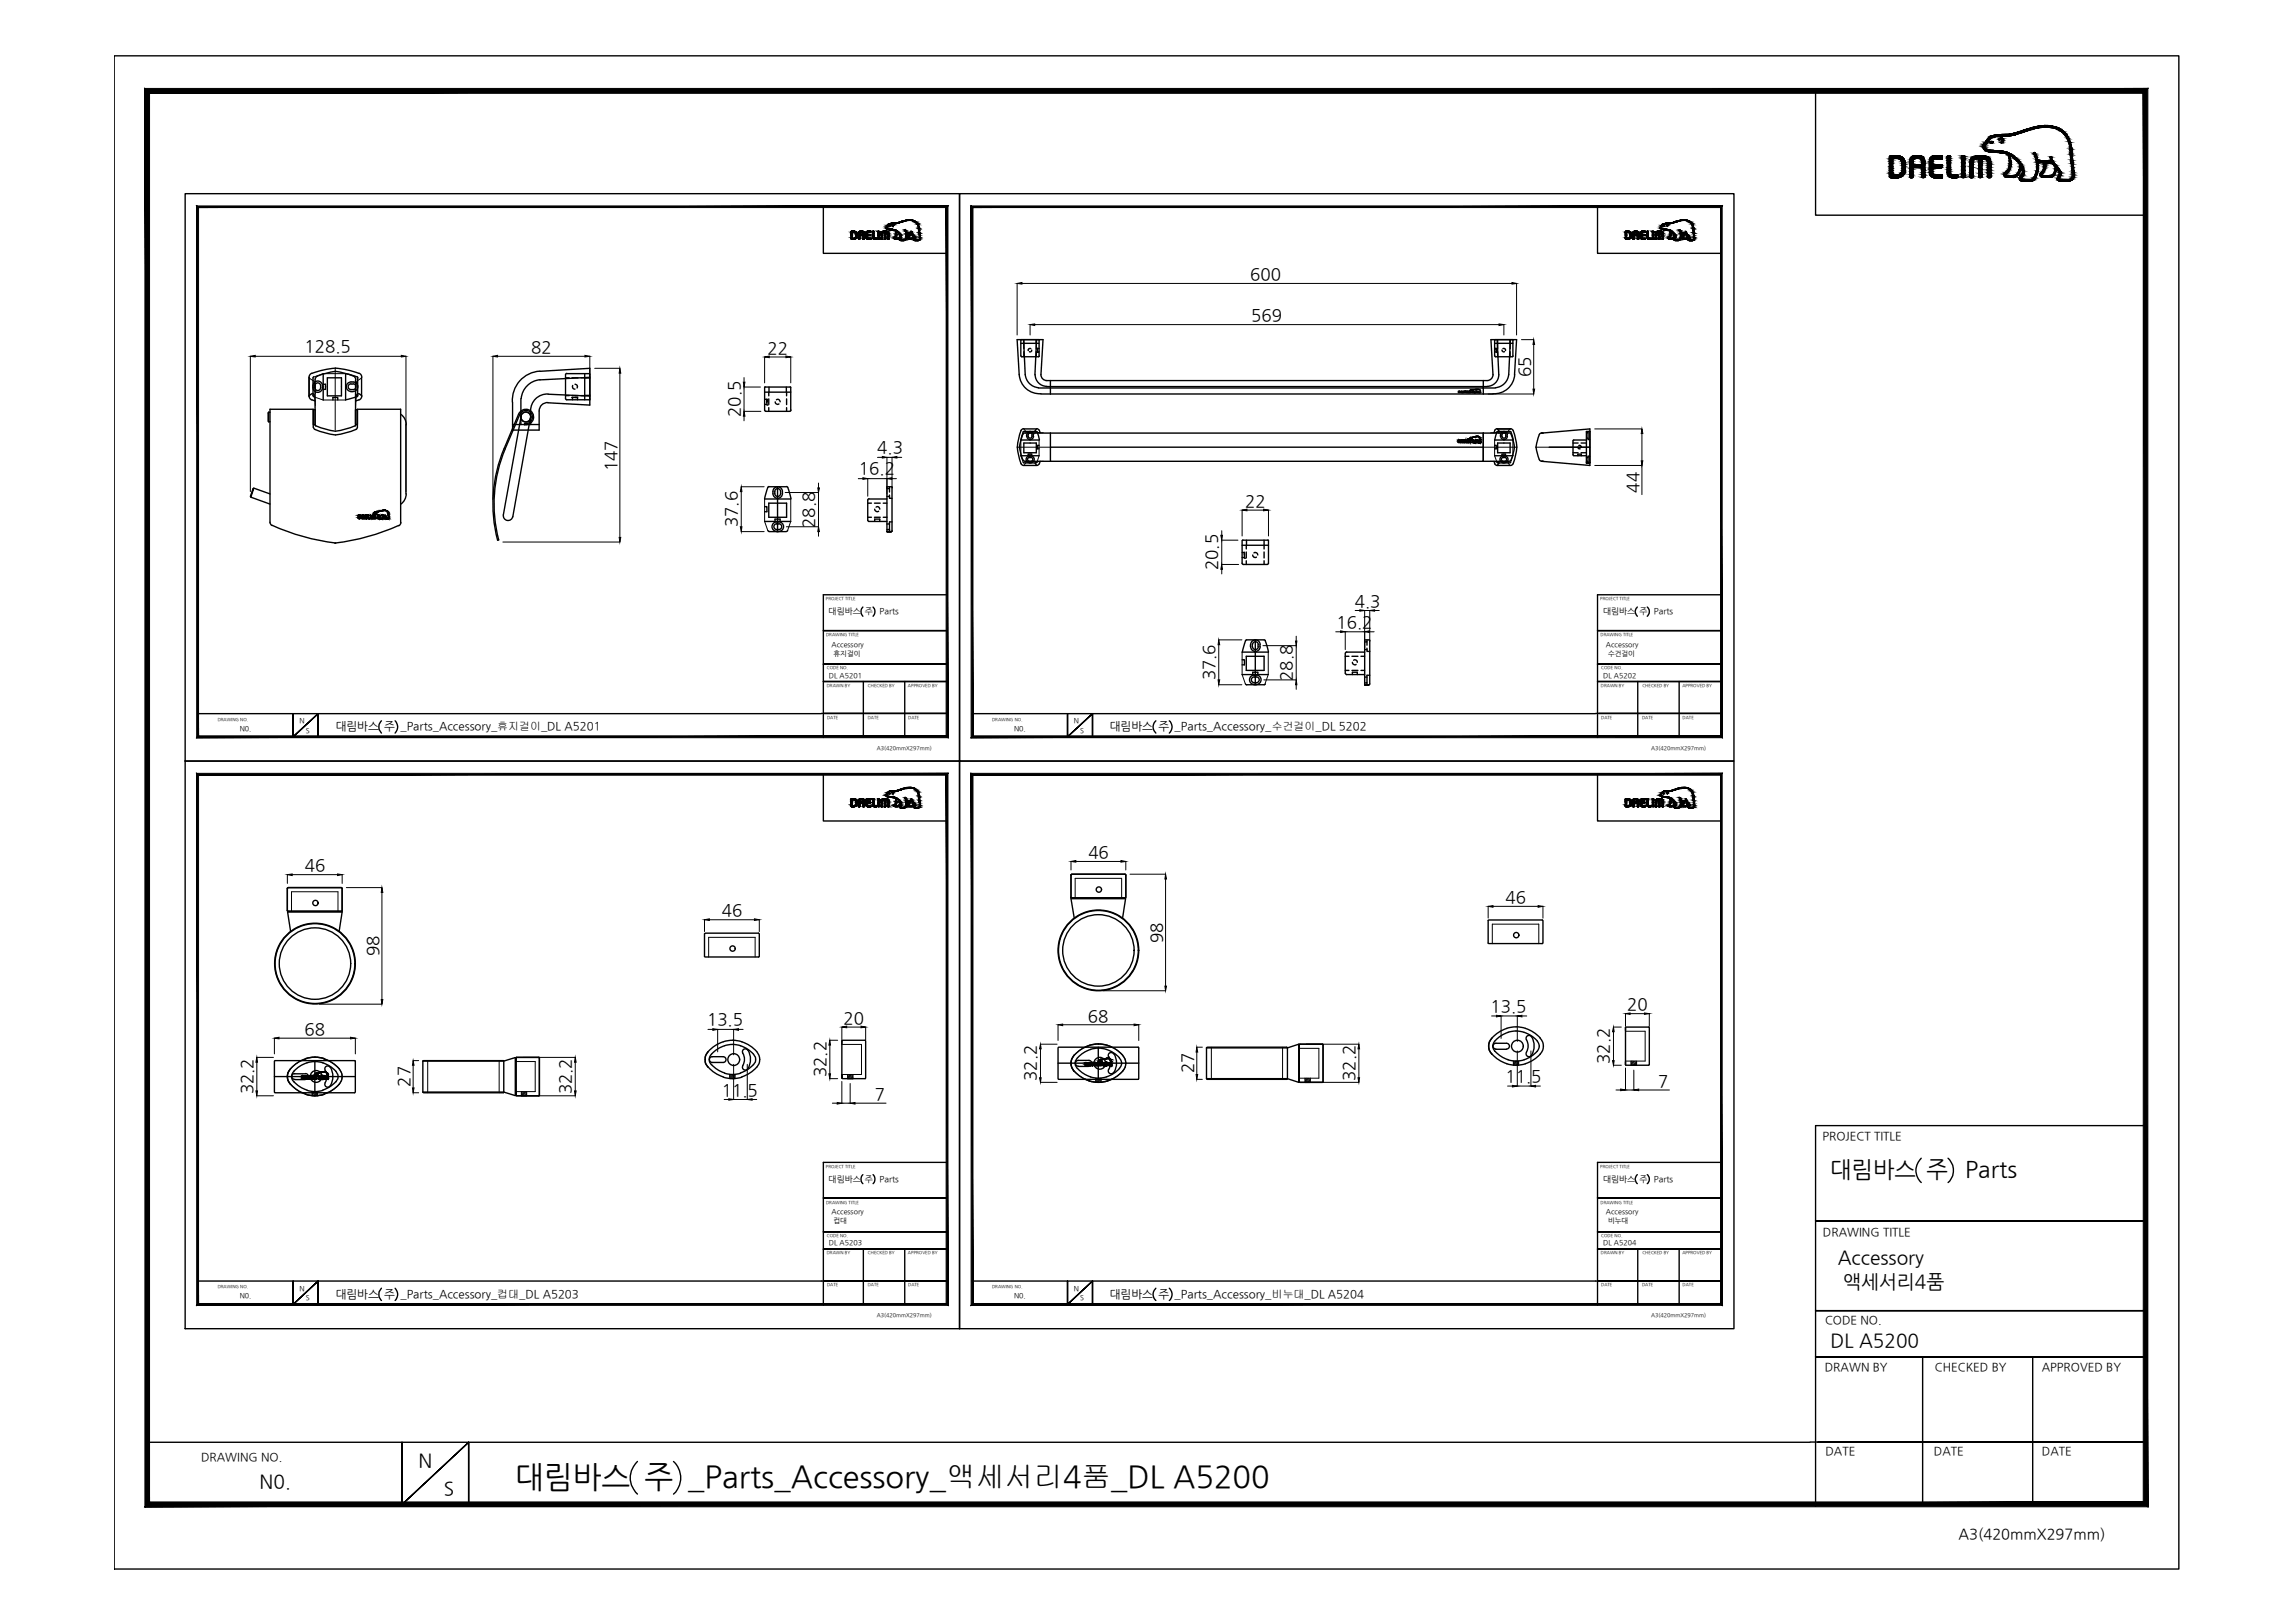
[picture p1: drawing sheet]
<svg xmlns="http://www.w3.org/2000/svg" width="420mm" height="297mm" viewBox="0 0 420 297" stroke-linecap="round" stroke-linejoin="round" font-family="sans-serif">
<defs><g id="words">
<text font-size="5.6" x="94.3" y="272.2">대림바스 주 _Parts_Accessory_액세서리4품_DL A5200</text>
<g font-size="4.2">
<text x="335.1" y="215.4">대림바스 주</text>
<text x="359.8" y="215.4">Parts</text>
</g>
<g font-size="3.5">
<text x="336.5" y="231.4">Accessory</text>
<text x="337.4" y="235.7">액세서리4품</text>
<text x="335.1" y="246.4">DL A5200</text>
<text x="76.6" y="268.5">N</text>
<text x="47.5" y="272.3">N0.</text>
<text x="81.3" y="273.6">S</text>
</g>
<g font-size="3.1">
<text x="228.9" y="51.2">600</text>
<text x="229.1" y="58.8">569</text>
<text x="55.7" y="64.5">128.5</text>
<text x="97.3" y="64.6">82</text>
<text x="140.5" y="64.7">22</text>
<text x="280.2" y="69" transform="rotate(-90 280.2 69)">65</text>
<text x="135.5" y="76.3" transform="rotate(-90 135.5 76.3)">20.5</text>
<text x="160.6" y="83">4.3</text>
<text x="112.9" y="86.2" transform="rotate(-90 112.9 86.2)">147</text>
<text x="157.3" y="86.8">16.2</text>
<text x="228" y="92.8">22</text>
<text x="300" y="90.2" transform="rotate(-90 300 90.2)">44</text>
<text x="134.9" y="96.5" transform="rotate(-90 134.9 96.5)">37.6</text>
<text x="149.1" y="96.6" transform="rotate(-90 149.1 96.6)">28.8</text>
<text x="222.9" y="104.4" transform="rotate(-90 222.9 104.4)">20.5</text>
<text x="248" y="111">4.3</text>
<text x="244.7" y="114.9">16.2</text>
<text x="222.4" y="124.5" transform="rotate(-90 222.4 124.5)">37.6</text>
<text x="236.6" y="124.6" transform="rotate(-90 236.6 124.6)">28.8</text>
<text x="55.8" y="159.5">46</text>
<text x="199.2" y="157">46</text>
<text x="132.2" y="167.7">46</text>
<text x="275.6" y="165.3">46</text>
<text x="212.8" y="172.6" transform="rotate(-90 212.8 172.6)">98</text>
<text x="69.3" y="175" transform="rotate(-90 69.3 175)">98</text>
<text x="272.9" y="185.2">13.5</text>
<text x="297.9" y="184.9">20</text>
<text x="55.7" y="189.4">68</text>
<text x="129.4" y="187.7">13.5</text>
<text x="154.4" y="187.3">20</text>
<text x="199.2" y="187">68</text>
<text x="151.2" y="197.2" transform="rotate(-90 151.2 197.2)">32.2</text>
<text x="189.7" y="197.8" transform="rotate(-90 189.7 197.8)">32.2</text>
<text x="218.5" y="196.4" transform="rotate(-90 218.5 196.4)">27</text>
<text x="248.1" y="197.8" transform="rotate(-90 248.1 197.8)">32.2</text>
<text x="294.6" y="194.7" transform="rotate(-90 294.6 194.7)">32.2</text>
<text x="46.3" y="200.3" transform="rotate(-90 46.3 200.3)">32.2</text>
<text x="75" y="198.9" transform="rotate(-90 75 198.9)">27</text>
<text x="104.6" y="200.3" transform="rotate(-90 104.6 200.3)">32.2</text>
<text x="132.2" y="200.5">11.5</text>
<text x="160.1" y="201.4">7</text>
<text x="275.6" y="198">11.5</text>
<text x="303.6" y="198.9">7</text>
</g>
<text font-size="2.7" x="358.5" y="281.6">A3(420mmX297mm)</text>
<g font-size="2.1">
<text x="61.5" y="133.7">대림바스 주 _Parts_Accessory_휴지걸이_DL A5201</text>
<text x="203.2" y="133.7">대림바스 주 _Parts_Accessory_수건걸이_DL 5202</text>
<text x="333.7" y="208.6">PROJECT TITLE</text>
<text x="333.7" y="226.2">DRAWING TITLE</text>
<text x="61.5" y="237.5">대림바스 주 _Parts_Accessory_컵대_DL A5203</text>
<text x="203.2" y="237.5">대림바스 주 _Parts_Accessory_비누대_DL A5204</text>
<text x="334.1" y="242.4">CODE NO.</text>
<text x="334.1" y="251">DRAWN BY</text>
<text x="354.2" y="251">CHECKED BY</text>
<text x="373.8" y="251">APPROVED BY</text>
<text x="36.8" y="267.4">DRAWING NO.</text>
<text x="334.2" y="266.4">DATE</text>
<text x="354.1" y="266.4">DATE</text>
<text x="373.8" y="266.4">DATE</text>
</g>
<g font-size="1.6">
<text x="151.7" y="112.4">대림바스 주</text>
<text x="161" y="112.4">Parts</text>
<text x="293.5" y="112.4">대림바스 주</text>
<text x="302.8" y="112.4">Parts</text>
<text x="151.7" y="216.3">대림바스 주</text>
<text x="161" y="216.3">Parts</text>
<text x="293.5" y="216.3">대림바스 주</text>
<text x="302.8" y="216.3">Parts</text>
</g>
<g font-size="1.3">
<text x="152.2" y="118.4">Accessory</text>
<text x="152.6" y="120">휴지걸이</text>
<text x="294" y="118.4">Accessory</text>
<text x="294.4" y="120">수건걸이</text>
<text x="151.8" y="124">DL A5201</text>
<text x="293.5" y="124">DL A5202</text>
<text x="43.9" y="133.7">N0.</text>
<text x="54.8" y="132.3">N</text>
<text x="56" y="134.1">S</text>
<text x="185.7" y="133.7">N0.</text>
<text x="196.6" y="132.3">N</text>
<text x="197.8" y="134.1">S</text>
<text x="151.8" y="227.9">DL A5203</text>
<text x="152.2" y="222.2">Accessory</text>
<text x="152.6" y="223.9">컵대</text>
<text x="293.5" y="227.9">DL A5204</text>
<text x="294" y="222.2">Accessory</text>
<text x="294.4" y="223.9">비누대</text>
<text x="43.9" y="237.6">N0.</text>
<text x="54.8" y="236.2">N</text>
<text x="56" y="238">S</text>
<text x="185.7" y="237.6">N0.</text>
<text x="196.6" y="236.2">N</text>
<text x="197.8" y="238">S</text>
</g>
<g font-size="1">
<text x="160.5" y="137.2">A3(420mmX297mm)</text>
<text x="302.3" y="137.2">A3(420mmX297mm)</text>
<text x="160.5" y="241.1">A3(420mmX297mm)</text>
<text x="302.3" y="241.1">A3(420mmX297mm)</text>
</g>
<g font-size=".8">
<text x="151.2" y="109.8">PROJECT TITLE</text>
<text x="293" y="109.8">PROJECT TITLE</text>
<text x="151.2" y="116.4">DRAWING TITLE</text>
<text x="293" y="116.4">DRAWING TITLE</text>
<text x="151.4" y="125.7">DRAWN BY</text>
<text x="151.4" y="122.5">CODE NO.</text>
<text x="158.9" y="125.7">CHECKED BY</text>
<text x="166.2" y="125.7">APPROVED BY</text>
<text x="293.1" y="125.7">DRAWN BY</text>
<text x="293.1" y="122.5">CODE NO.</text>
<text x="300.7" y="125.7">CHECKED BY</text>
<text x="308" y="125.7">APPROVED BY</text>
<text x="39.9" y="131.9">DRAWING NO.</text>
<text x="151.4" y="131.5">DATE</text>
<text x="158.9" y="131.5">DATE</text>
<text x="166.3" y="131.5">DATE</text>
<text x="181.6" y="131.9">DRAWING NO.</text>
<text x="293.1" y="131.5">DATE</text>
<text x="300.6" y="131.5">DATE</text>
<text x="308" y="131.5">DATE</text>
<text x="151.2" y="213.7">PROJECT TITLE</text>
<text x="293" y="213.7">PROJECT TITLE</text>
<text x="151.2" y="220.3">DRAWING TITLE</text>
<text x="293" y="220.3">DRAWING TITLE</text>
<text x="151.4" y="226.4">CODE NO.</text>
<text x="293.1" y="226.4">CODE NO.</text>
<text x="151.4" y="229.6">DRAWN BY</text>
<text x="158.9" y="229.6">CHECKED BY</text>
<text x="166.2" y="229.6">APPROVED BY</text>
<text x="293.1" y="229.6">DRAWN BY</text>
<text x="300.7" y="229.6">CHECKED BY</text>
<text x="308" y="229.6">APPROVED BY</text>
<text x="39.9" y="235.8">DRAWING NO.</text>
<text x="151.4" y="235.3">DATE</text>
<text x="158.9" y="235.3">DATE</text>
<text x="166.3" y="235.3">DATE</text>
<text x="181.6" y="235.8">DRAWING NO.</text>
<text x="293.1" y="235.3">DATE</text>
<text x="300.6" y="235.3">DATE</text>
<text x="308" y="235.3">DATE</text>
</g>
</g></defs>
<!-- layer: 0 -->
<g fill="#000" stroke="#000" stroke-width=".18">
<path d="M186.2 51.9l.9-.2v.3zM188.6 59.4l.8-.1v.3zM274.4 59.3l.9 .1-.9 .2zM276.8 51.7l.9 .2-.9 .1zM45.8 65.2l.9-.2v.3zM73.5 65l.8 .2-.8 .1zM90.2 65.2l.9-.2v.3zM107.1 65l.9 .2-.9 .1zM113.5 67.4l.2 .9h-.3zM280.8 62.2l.2 .8h-.3zM280.7 71.2h.3l-.2 .9zM300.6 78.5l.2 .8h-.3z"/>
<path d="M113.4 98.4h.3l-.2 .8zM300.5 84.3h.3l-.2 .9zM52.6 160.1l.9-.2v.3zM61.8 159.9l.8 .2-.8 .1zM196.1 157.7l.9-.2v.3zM205.2 157.5l.9 .2-.9 .1zM69.9 162.4l.2 .9h-.3zM213.4 160l.2 .9h-.3zM47 193.5l.1 .9h-.3zM46.8 199.7h.3l-.1 .8zM50.2 190l.9-.2v.3zM64.2 189.8l.9 .2-.9 .1z"/>
<path d="M69.8 182.9h.3l-.2 .9zM75.6 194.1l.2 .9h-.3zM75.5 199.1h.3l-.2 .9zM105.3 193.5l.2 .9h-.3zM105.2 199.7h.3l-.2 .8zM190.5 191.1l.1 .9h-.3zM190.3 197.2h.3l-.1 .9zM193.7 187.6l.8-.2v.3zM207.6 187.4l.9 .2-.9 .1zM213.3 180.5h.3l-.2 .8zM219.1 191.7l.2 .8h-.3zM219 196.7h.3l-.2 .8z"/>
<path d="M248.8 191.1l.1 .9h-.3zM248.6 197.2h.3l-.1 .9z"/>
<path d="M36.4 134.7l-.4 .3 137.2-.3zM36 135l137.2-.3 .4 .3zM173.2 38v96.7l.4 .3zM173.2 38l.4-.3v97.3zM36.4 38h136.8l.4-.3zM36 37.7h137.6l-137.2 .3zM36 37.7l.4 97v-96.7zM36 37.7l.4 97-.4 .3z"/>
<path d="M178.1 134.7l-.3 .3 137.2-.3zM177.8 135l137.2-.3 .3 .3zM315 38v96.7l.3 .3zM315 38l.3-.3v97.3zM178.1 38h136.9l.3-.3zM177.8 37.7h137.5l-137.2 .3zM177.8 37.7l.3 97v-96.7zM177.8 37.7l.3 97-.3 .3z"/>
<path d="M36.4 238.6l-.4 .3 137.2-.3zM36 238.9l137.2-.3 .4 .3zM173.2 141.9v96.7l.4 .3zM173.2 141.9l.4-.4v97.4zM36.4 141.9h136.8l.4-.4zM36 141.5h137.6l-137.2 .4zM36 141.5l.4 97.1v-96.7zM36 141.5l.4 97.1-.4 .3z"/>
<path d="M178.1 238.6l-.3 .3 137.2-.3zM177.8 238.9l137.2-.3 .3 .3zM315 141.9v96.7l.3 .3zM315.3 141.5v97.4l-.3-97zM178.1 141.9h136.9l.3-.4zM177.8 141.5h137.5l-137.2 .4zM177.8 141.5l.3 97.1v-96.7zM177.8 141.5l.3 97.1-.3 .3z"/>
<path d="M27.4 274.9l-.9 .9 365.9-.9zM26.5 275.8l365.9-.9 .8 .9zM392.4 17.1v257.8l.8 .9zM393.2 16.2v259.6l-.8-258.7zM27.4 17.1h365l.8-.9zM26.5 16.2h366.7l-365.8 .9zM26.5 16.2l.9 258.7v-257.8zM26.5 16.2l.9 258.7-.9 .9z"/>
</g>
<g fill="none" stroke="#000" stroke-width=".25">
<path d="M20.9 10.2h378v277h-378zM332.4 16.6v22.8h60.4M33.9 35.4h141.8v103.9h-141.8zM150.7 37.9v8.5h22.7M175.7 35.4h141.7v103.9h-141.7zM292.5 37.9v8.5h22.7M368.5 32.5h.1M164.3 43.8h.1M306.1 43.8h.1M49.2 75.5v1.7M56.6 72.5a.78 .78 0 0 0 .5 .7M56.6 69.1v3.4"/>
<path d="M57.1 68.3a.78 .78 0 0 0-.5 .7M57.1 72.1l-.5 .3M57.1 73.2l.6 .2M57.1 68.3a10.1 10.1 0 0 1 8.6 0M57.1 72.1l.4 .1M57.3 78.2v-3.3h-7.9v20.7M57.4 78.2l.3 .4M57.7 77.7h-.4v-2.7h.4v2.8l.1 .2M57.8 77.9l.6 .3a6.7 6.7 0 0 0 5.4 .2l1.2-.5M58.1 68.8l-.4 .4v.3v8M58.1 68.8l.6-.2a6.4 6.4 0 0 1 4.9-.2l1.1 .4M64.7 68.8l.2 .2 .2 .5"/>
<path d="M65.1 69.5v8.3M65.1 77.8l-.1 .2M65.4 75h-.3v2.7h.3M65.4 78.2l-.2 .4-.6 .2a7.2 7.2 0 0 1-5.7 .2l-1.3-.4M65.4 78.2v-3.3h7.9v20.7M65.7 72.1l-.4 .1M65.7 72.1a.61 .61 0 0 1 .5 .6 .61 .61 0 0 1-.7 .5l-.4 .2M65.7 68.3a.78 .78 0 0 1 .5 .7M66.2 69.1v3.4M74.3 77.7v12.7M93.8 77.7h4.9M93.8 73.6v5.1h4.9v-3.5"/>
<path d="M94.9 75.8l-2.6 6.3a26.2 26.2 0 0 0-1.2 16.8l.2-.1a25.9 25.9 0 0 1 1.2-16.7l2.7-6.2M95 75.8a1.42 1.42 0 0 1 1.7-.8 1.42 1.42 0 0 1 .9 1.7 1.42 1.42 0 0 1-1.6 1M95.2 75.8a1.21 1.21 0 0 1 1.5-.6 1.21 1.21 0 0 1 .7 1.4 1.21 1.21 0 0 1-1.3 .9M95.4 73v4.7M95.4 76.2l-3.3 18M96 77.5v.2M97.1 76.5l-3.2 18.1M97.1 75.2v2.5M98.8 68l9.2-.6v6.7l-7.7-.4M98.8 67.9a5.4 5.4 0 0 0-5 5.7M98.9 69.5a3.8 3.8 0 0 0-3.5 3.4M100.3 73.7a1.55 1.55 0 0 0-1.6 1.5"/>
<path d="M100.3 72.1a3.1 3.1 0 0 0-3.2 3.1M100.4 72.2l7.6 .3M108 69.1l-9.2 .4M186.6 68.6l-.4-6.4h4.8l-.4 6.4M186.6 68.5a3.7 3.7 0 0 0 4 3.6M187.2 79.5a4.6 4.6 0 0 0 .2 4.8l.3 .1h4.6M187.4 78.5h2.4M187.4 62.2l.3 6.4M187.4 78.5h-.2a4.9 4.9 0 0 0-.9 2.8l-.1 .5M187.7 79.3h88.5M187.7 68.5a2.65 2.65 0 0 0 2.4 2.5M187.7 79.2l-.5 .3"/>
<path d="M189.5 68.6a2.14 2.14 0 0 0 2.2 2.1M189.8 62.2l-.3 6.4M190.1 71h83.7M190.3 78.8a.38 .38 0 0 0-.5-.3 .38 .38 0 0 0-.2 .5v.1M190.3 78.8l.1 .4M190.6 68.6a1.08 1.08 0 0 0 1 1.1h80.7a1.08 1.08 0 0 0 1-1.1M190.6 72.1h82.7M191.6 70.8h80.6M192.3 79.3v5.1h79.3v-5.1v5.1h4.6l.5-.3M192.3 69.7v2.4M269.3 71.5h.1M271.6 69.7v2.4"/>
<path d="M273.3 68.6l-.3-6.4h4.7l-.4 6.4M273.6 78.8l.5-.3 .3 .3M273.7 78.8l-.2 .4M274.1 78.5h2.4M274.1 62.2l.3 6.4M274.4 68.6a2.14 2.14 0 0 1-2.1 2.1M274.4 78.8l-.1 .3M276.2 68.5a2.65 2.65 0 0 1-2.4 2.5M276.2 79.2l.5 .3M276.5 62.2l-.3 6.4M276.5 78.5h.2a4.9 4.9 0 0 1 .9 2.8l.1 .5M276.7 79.5a4.7 4.7 0 0 1 0 4.6"/>
<path d="M277.3 68.5a3.7 3.7 0 0 1-4 3.6M281.8 79.5a4.6 4.6 0 0 0 .1 4.8l.4 .1M282.3 79.2l-.5 .3M282.5 79.3h-.2l8.8-.8v6.7l-8.8-.8h.2M45.9 91l3.5 1.3M46.5 89.3l-.7 1.6 .1 .1 .6-1.7 2.9 1.1M49.4 95.6l.2 .4a39.4 39.4 0 0 0 11.8 3.4 39.9 39.9 0 0 0 11.6-3.2M61.3 99.4h.2M69.4 94.9h.1M73.4 95.6l-.2 .5-.2 .1M74.4 90.4a2.31 2.31 0 0 1-1 1.9M92.2 94.2a.87 .87 0 0 0 .7 1.1 .87 .87 0 0 0 1-.8"/>
<path d="M186.2 81.8l.4 2.1a1.62 1.62 0 0 0 .6 1.2l.2 .1M187.4 85.2h2.4M189.6 84.6l-.1 .2 .3 .3M190.3 84.8l-.5 .4M190.4 84.4l-.1 .4M192.3 81.8h79.3M269.7 81h.1M273.5 84.4l.2 .4M273.6 84.8l.5 .4h2.4M274.3 84.6l.1 .2M274.4 84.8l-.3 .3M277.7 81.8l-.4 2.1a1.62 1.62 0 0 1-.6 1.2l-.2 .1"/>
<path d="M283.6 81.8h7.5M150.7 115.4h22.7h-22.7M158 111.1a1.21 1.21 0 0 0 0 1.7M159.8 111.1a1.21 1.21 0 0 1 0 1.7M173.4 108.9h-22.7v26.1M292.5 115.4h22.7h-22.7M299.7 111.1a1.12 1.12 0 0 0 0 1.7M301.6 111.1a1.12 1.12 0 0 1 0 1.7M315.2 108.9h-22.7v26.1M33.9 139.3h141.8v103.9h-141.8zM36.2 130.6h114.2M53.7 130.6v4.2l4.5-4.2-4.5 4.2z"/>
<path d="M58.2 134.8v-4.2v4.2M69.8 131.9a1.57 1.57 0 0 0 0 2.3M72.3 131.9a1.57 1.57 0 0 1 0 2.3M150.4 130.6h23h-22.5M150.7 124.7h22.7h-22.7M150.7 121.6h22.7h-22.7M154 134.8h19.4M158.1 124.7v10.1M165.6 124.7v10.1M175.7 139.3h141.7v103.9h-141.7zM178 130.6h114.1M195.4 130.6v4.2l4.6-4.2-4.6 4.2z"/>
<path d="M200 134.8v-4.2v4.2M211.6 131.9a1.48 1.48 0 0 0 0 2.3M214.1 131.9a1.48 1.48 0 0 1 0 2.3M292.1 130.6h23.1h-22.5M292.5 124.7h22.7h-22.7M292.5 121.6h22.7h-22.7M295.7 134.8h19.5M299.8 124.7v10.1M307.4 124.7v10.1M150.7 141.7v8.6h22.7M164.3 147.6h.1M292.5 141.7v8.6h22.7"/>
<path d="M306.1 147.6h.1M52.6 166.9h10M52.7 162.4h9.8l.1 .2v4.1l-.1 .1h-9.8l-.1-.1v-4.1zM52.7 166.8h9.9M53.2 170.4l-.6-3.5 .1-.1h9.9v.1l-.5 3.5M196.1 160.1l.1-.1h9.8l.1 .1v4.2l-9.9 .1-.1-.1zM196.1 164.5h10M196.2 164.4h9.8M196.7 168l-.6-3.5 .1-.1h9.8l.1 .1-.6 3.5M50.2 194.2l14.7-.1 .2 .1v5.7l-.2 .1h-14.6zM55.2 200l.8 .2M56 193.8l-.7 .3"/>
<path d="M56 193.8a5.4 5.4 0 0 1 3.4 0M58.5 197.5h.1M59.3 193.8l.7 .3M60 200l-.7 .2M77.4 194.2h14.8v5.7h-14.8M77.4 194.2v5.7M94.4 193.6v6.8l-.1 .1-2.1-.6-.1 .1h-14.6l-.1-.1M94.4 193.6h-.1l-2.1 .6h-14.8M94.4 193.6v6.8M94.5 193.5h4.2v.1v6.9h-4.2l-.1-.1zM193.8 191.7h14.6l.1 5.7-.1 .1h-14.6zM198.7 197.5a5.5 5.5 0 0 0 4.8 0"/>
<path d="M198.7 191.6a5.5 5.5 0 0 1 4.8 0M201.9 195h.1M220.9 191.8h14.8v5.6h-14.8M220.9 191.8v5.6M237.9 191.2h4.3l-.1 6.9-4.2-.1zM237.9 191.2l-.1 6.9-2.1-.7-.1 .1h-14.6l-.1-.1M237.9 191.2l-.1-.1-2.1 .7-.1-.1h-14.6l-.1 .1M237.9 191.2v6.8M56 200.3a5.4 5.4 0 0 0 3.4 0M150.7 219.3h22.7h-22.7M158 215a1.16 1.16 0 0 0 0 1.6M159.8 215a1.16 1.16 0 0 1 0 1.6"/>
<path d="M173.4 212.7h-22.7v26.2M292.5 219.3h22.7h-22.7M299.7 215a1.08 1.08 0 0 0 0 1.6M301.6 215a1.08 1.08 0 0 1 0 1.6M315.2 212.7h-22.7v26.2M351.7 212a3 3 0 0 0 0 4.4M356.6 212a3 3 0 0 1 0 4.4M392.8 206h-60.4v69.7M36.2 234.5h137.2h-22.5M53.7 234.5v4.2l4.5-4.2-4.5 4.2zM58.2 238.7v-4.2v4.2M69.8 235.8a1.57 1.57 0 0 0 0 2.2"/>
<path d="M72.3 235.8a1.57 1.57 0 0 1 0 2.2M150.7 228.6h22.7h-22.7M150.7 225.4h22.7h-22.7M154 238.7h19.4M158.1 228.6v10.1M165.6 228.6v10.1M178 234.5h114.1M195.4 234.5v4.2l4.6-4.2-4.6 4.2zM200 238.7v-4.2v4.2M211.6 235.8a1.48 1.48 0 0 0 0 2.2M214.1 235.8a1.48 1.48 0 0 1 0 2.2M292.1 234.5h23.1h-22.5"/>
<path d="M292.5 228.6h22.7h-22.7M292.5 225.4h22.7h-22.7M295.7 238.7h19.5M299.8 228.6v10.1M307.4 228.6v10.1M332.4 223.4h60.4h-60.4M332.4 239.9h60.4h-60.4M332.4 248.3h60.4h-60.4M352 248.3v27M372.1 248.3v27M27 264h304.4M73.6 264v11.4l12.2-11.4-12.2 11.4z"/>
<path d="M85.8 275.4v-11.4v11.4M116.7 267.5a4 4 0 0 0 0 5.9M123.3 267.5a4 4 0 0 1 0 5.9M331.4 263.9h61.4h-59.9M341 275.3h51.8"/>
<circle cx="96.3" cy="76.3" r=".91"/>
<circle cx="57.7" cy="176.4" r="7.4"/>
<circle cx="57.7" cy="176.4" r="7.3"/>
<circle cx="57.7" cy="176.4" r="6.5"/>
<circle cx="201.1" cy="173.9" r="7.4"/>
<circle cx="201.1" cy="173.9" r="7.3"/>
<circle cx="201.1" cy="173.9" r="6.5"/>
</g>
<g fill="none" stroke="#000" stroke-width=".18">
<path d="M186.2 51.9v9.4M187.1 51.9h89.7M188.6 59.4v1.9M189.4 59.4h85M275.3 59.4v1.9M277.7 51.9v9.4M45.8 65.2v24.8M46.7 65.2h26.8M56.6 69.2l.7 .5M57.3 69.6l.3 .4M57.5 72.2l.2 2M57.6 69.9l.1 2.1"/>
<path d="M61.4 67.4v11.3M65.3 69.9l-.2 2.1M65.3 72.2l-.2 2M66.2 69.2l-.7 .4-.2 .4M74.3 65.2v24.8M90.2 65.2v26.2M91.1 65.2h16M108 65.2v8.1M108.9 67.4h4.6M113.5 68.3v30.1M187.5 78.5l.5 .6M188 79.1l1.5 .1"/>
<path d="M189.6 79.1l1.4 .1M272.4 72.1h8.4M274.3 79.1l-1.4 .1M275.9 79.1l-1.5 .1M276.2 79l-.3 .1M276.4 78.5l-.3 .5M278.5 62.2h2.3M280.8 63v8.2M292 78.5h8.6M300.6 79.3v5M92.1 99.2h21.4M186.2 81.8h6.2"/>
<path d="M187.8 84.7l-.3 .5M189.5 84.4l-1.1 .1-.6 .2M191 84.4l-1.4 .2M271.5 81.8h6.2M272.9 84.4l1.4 .2M274.4 84.4l1.1 .1 .7 .2M276.1 84.7l.3 .5M281.2 81.8h9.9M292 85.2h8.6v5.3M196.1 157.7v1.5M197 157.7h8.2M206.1 157.7v1.5"/>
<path d="M206.9 160h6.5M52.6 160.1v1.6M53.5 160.1h8.3M62.6 160.1v1.6M63.4 162.4h6.5M69.9 163.3v19.6M213.4 160.9v19.6M47 193.5h3.1M47 194.4v5.3M50.2 190v2.9M51.1 190h13.1M54.3 194.6a2.92 2.92 0 0 0-1.7 2.9 4.3 4.3 0 0 0 2.6 2.5"/>
<path d="M55.2 194.1l-.9 .5M58.5 183.8h11.4M60.1 194.1l.4 .2a3.4 3.4 0 0 1 2.1 2.7 3.4 3.4 0 0 1-2.1 2.7l-.4 .3M65.1 190v2.9M75.6 194.1h1.1M75.6 200h1.1M75.6 195v4.1M78.3 194.1v5.9M91.4 194.1v5.9M94.3 193.6v6.9M95.7 193.5h9.6M105.3 194.4v5.3"/>
<path d="M190.5 191.1h3M190.5 198.1h3M190.5 192v5.2M193.7 187.6v2.8M194.5 187.6h13.1M198.7 191.6l-1 .6a2.92 2.92 0 0 0-1.6 2.8 3.5 3.5 0 0 0 2.1 2.3l.5 .2M202 181.3h11.4M203.5 191.7a3.8 3.8 0 0 1 2.6 2.9 3.7 3.7 0 0 1-2.6 2.9M208.5 187.6v2.8M219.1 191.7h1M219.1 197.5h1M219.1 192.5v4.2"/>
<path d="M221.8 191.7v5.8M234.8 191.7v5.8M237.8 191.1v7M239.1 191.1h9.7M239.1 198.1h9.7M248.8 192v5.2M47 200.5h3.1M95.7 200.5h9.6"/>
</g>
<!-- layer: BODY -->
<g fill="none" stroke="#000" stroke-width=".25">
<path d="M49.4 75.5l-.3 .1v1.5l.3 .1M57.3 70.9a.87 .87 0 0 0 .9 .9 .87 .87 0 0 0 .8-.9M57.3 71a.92 .92 0 0 1 .9-1.3 .92 .92 0 0 1 .8 1.3M57.6 70.9a.53 .53 0 0 0 .6 .6 .53 .53 0 0 0 .5-.6M57.6 71a.64 .64 0 0 1 .6-.9 .64 .64 0 0 1 .5 .9M64.2 70.3h.4M64.2 71.7h.4M64.3 70.2a.53 .53 0 0 0-.6 .6 .53 .53 0 0 0 .6 .5h.3M64.6 69.9a.9 .9 0 0 0-1.2 .7 .9 .9 0 0 0 .9 1M64.7 70.2a.53 .53 0 0 1 .5 .6 .53 .53 0 0 1-.5 .5M64.7 69.9a.87 .87 0 0 1 .8 .9 .87 .87 0 0 1-.8 .8M73.4 75.8a2.31 2.31 0 0 1 1 1.9"/>
<path d="M187.9 79.6v.3M188 79.6a.61 .61 0 0 1 .6-.6 .61 .61 0 0 1 .6 .6M188 79.8a.61 .61 0 0 0 .6 .6 .61 .61 0 0 0 .6-.6M188.2 79.6v.3M188.2 79.6a.36 .36 0 0 1 .4-.4 .36 .36 0 0 1 .4 .4M188.2 79.8a.36 .36 0 0 0 .4 .4 .36 .36 0 0 0 .4-.4M188.9 79.6v.3M189.2 79.6v.3M274.7 79.6v.3M274.7 79.6a.61 .61 0 0 1 .6-.6 .61 .61 0 0 1 .7 .6M274.7 79.8a.61 .61 0 0 0 .6 .6 .61 .61 0 0 0 .7-.6M274.9 79.6v.3"/>
<path d="M275 79.6a.36 .36 0 0 1 .3-.4 .36 .36 0 0 1 .4 .4M275 79.8a.36 .36 0 0 0 .3 .4 .36 .36 0 0 0 .4-.4M275.7 79.6v.3M275.9 79.6v.3M141.5 90a.87 .87 0 0 1 .9-.9 .87 .87 0 0 1 .8 .9M141.5 90a.92 .92 0 0 0 .9 1.2 .92 .92 0 0 0 .8-1.2M141.8 90a.53 .53 0 0 1 .6-.6 .53 .53 0 0 1 .5 .6M141.8 90a.64 .64 0 0 0 .6 .9 .64 .64 0 0 0 .5-.9M142.2 95.9h.4M142.2 97.3h.4M142.2 95.9a.53 .53 0 0 0-.5 .5 .53 .53 0 0 0 .5 .5 .65 .65 0 0 0 .9-.5l-.2-.5h-.3M142.2 97.3a.9 .9 0 0 1-.8-1.1 .9 .9 0 0 1 1.2-.7 .87 .87 0 0 1 .9 .9 .87 .87 0 0 1-.9 .9"/>
<path d="M188.5 83.7h.2M188.5 83.5h.2M188.5 84.5h.2M188.5 84.7h.2M188.5 83.7a.36 .36 0 0 0-.4 .4 .36 .36 0 0 0 .4 .3M188.5 83.5a.61 .61 0 0 0-.6 .6 .61 .61 0 0 0 .6 .6M188.7 83.5a.61 .61 0 0 1 .6 .6 .61 .61 0 0 1-.6 .6M188.7 83.7a.36 .36 0 0 1 .4 .4 .36 .36 0 0 1-.4 .3M275.2 83.7h.2M275.2 83.5h.2M275.2 84.5h.2M275.2 84.7h.2"/>
<path d="M275.2 83.7a.36 .36 0 0 0-.3 .4 .36 .36 0 0 0 .3 .3M275.2 83.5a.61 .61 0 0 0-.6 .6 .61 .61 0 0 0 .6 .6M275.5 83.7a.36 .36 0 0 1 .3 .4 .36 .36 0 0 1-.3 .3M275.5 83.5a.61 .61 0 0 1 .6 .6 .61 .61 0 0 1-.6 .6M228.9 118v.4M229 118a.87 .87 0 0 1 .8-.9 .87 .87 0 0 1 .9 .9M229 118.4a.87 .87 0 0 0 .8 .8 .87 .87 0 0 0 .9-.8M229.3 118v.4M229.3 118a.53 .53 0 0 1 .5-.6 .53 .53 0 0 1 .6 .6M229.3 118.4a.53 .53 0 0 0 .5 .5 .53 .53 0 0 0 .6-.5M230.3 118v.4M230.7 118v.4"/>
<path d="M229.6 123.9h.4M229.6 123.6h.4M229.6 125h.4M229.6 125.3h.4M229.6 123.9a.53 .53 0 0 0-.5 .5 .53 .53 0 0 0 .5 .5M229.6 123.5a.87 .87 0 0 0-.8 .9 .87 .87 0 0 0 .8 .9M230 123.9a.53 .53 0 0 1 .5 .5 .53 .53 0 0 1-.5 .5M230 123.5a.87 .87 0 0 1 .9 .9 .87 .87 0 0 1-.9 .9"/>
</g>
<!-- layer: Default -->
<g fill="none" stroke="#000" stroke-width=".25">
<path d="M57.3 72.4l.2 .2M57.3 69.2v3.2M57.5 68.9l-.2 .3M59.2 68.4v4.8M59.6 70.3v1M59.9 69.1h2.6v3.3h-2.6zM60.9 73.2v-.5h.9v.5M63.3 68.4v4.8M63.3 68.4l2.1 .6M65.4 68.9l.1 .3M65.5 69.2v3.2M65.5 72.4l-.1 .2-2.1 .6"/>
<path d="M103.5 68.6l.1 4.5 4.3 .1M103.5 69.1h.7M103.5 72.4h.7M103.7 68.4h4.2M103.8 68.3l-.3 .3M104.7 72.7h.1M104.7 69.1h1.1M104.7 72.4h1.1M104.8 70.5v.2a.45 .45 0 0 0 .5 .5M105.3 72.7h.4h-.9v.5M105.3 70.3h.1a.43 .43 0 0 1 .2 .7M105.7 72.7v.5"/>
<path d="M106.4 69.1h.6M106.4 72.4h.6M107 68.4v4.8M107 72.4h1M107 69.2h1M107.9 68.4l.1 .1M108 68.5v4.6M108 73.1l-.1 .1M140 70.9v4.1l.2 .3M140 71.8h4.8M140 73.1h.4M140.1 70.8h4.5"/>
<path d="M140.1 70.8l-.1 .1M140.2 75.3h4.4M140.4 73.5v-.4v.9h-.4M140.4 74.1h.1M140.7 71.8v.6M140.7 73v1.1M140.7 74.6v.7M140.8 70.8v1M141.9 73.5l.2 .4 .2 .1 .3-.1M142.1 73.2a.43 .43 0 0 1 .5-.1 .43 .43 0 0 1 .2 .4M144 70.8v1M144 71.8v.6"/>
<path d="M144 73v1.1M144 74.6v.7M144.7 70.8l.1 .1M144.8 70.9v4.2M144.8 75l-.2 .3M186.9 62.8h3.3M186.9 62.2v3M186.9 65.1l.2 .2h3l.2-.2M187 62.2h3.2M187 62.2h-.1M187.4 79h2.3M187.4 62.2v1.6"/>
<path d="M187.4 64.4v.9M187.5 79a.73 .73 0 0 0-.4 .8l-.2 .7M188.7 63.8h-.3l-.2 .3M188.9 64.1l-.1 .3h-.3M189.7 62.2v.6M189.7 79l.1 .1M189.7 62.8v1M189.7 64.4v.9M189.9 79l.4 1.5M189.9 64.1v-.3v.6h.3M189.9 64.5h.1M189.9 63.8h.3"/>
<path d="M190.2 62.2h.1M190.2 62.2v3M267 71.6h.3v.2l-.3 .1zM267.1 71.6h.1v.2h-.1zM267.5 71.9l-.1-.3h.3v.3M267.5 71.9h.1M267.5 71.9v-.2l.2 .2M267.5 71.7h.1M267.5 71.7h.2M267.7 71.7h.1M267.7 71.9h.1M268.1 71.6h-.2v.3h.2"/>
<path d="M268.1 71.9h.1M268.1 71.7h-.2l.2 .2M268.1 71.7h.1M268.1 71.6h-.2l.2 .1M268.1 71.6h.1M268.3 71.6h.1M268.3 71.6v.3h.2M268.3 71.6v.2l.2 .1M268.5 71.9h.1M268.6 71.6v.3M268.6 71.9h.1M268.6 71.6h.1"/>
<path d="M268.8 71.9v-.3h.4v.3M268.8 71.9h.1M268.8 71.9l.1-.3 .1 .3M269 71.9h.1M269 71.9l.1-.3 .1 .3M269.1 71.4l.9-.1a.65 .65 0 0 1 1 .3v.3h-.3v-.1M269.1 71.4h.1M269.1 71.4l.2 .2M269.1 71.5l.7 .1 .2 .2-.1 .1 .4-.1-.1-.2M269.1 71.5h.1M269.2 71.4l.2-.1a1.85 1.85 0 0 1 1.6 .2v.4h-.2l-.2-.3M269.2 71.4l-.1 .1"/>
<path d="M269.2 71.4h.1M269.2 71.9h.1M269.3 71.4h.1M269.3 71.6h.3v.3l.3-.2v.2M269.4 71.4h.1M269.5 71.4h.1M269.6 71.8h.1M269.7 71.6l.2 .1-.3 .2zM269.9 71.9h.1M270.2 71.6h.4M270.2 71.6h.1M270.4 71.7l-.2 .2h-.3"/>
<path d="M270.4 71.7h.1M270.4 71.7v.2l.3-.1M270.5 71.7l-.1 .2 .3-.2M270.5 71.7h.1M270.5 71.7h.2M270.6 71.6h.1M270.7 71.7h.1M270.7 71.8h.1M273.6 62.8h3.4M273.6 63.8h.3M273.6 62.2v3M273.7 65.1l.1 .2"/>
<path d="M273.7 62.2h3.3v3M273.7 62.2h.1M273.9 64.1v-.3v.6h-.3M273.9 64.5h.1M274.2 62.2v1.6M274.2 64.4v.9M275 64.1l.2 .3h.2M275.2 63.8h.3l.1 .3M276.4 62.2l.1 1.6M276.5 64.4v.9M276.6 79.1l-.2-.1h-2.3l-.5 1.5M276.6 79l.4 1.5"/>
<path d="M277 65.1l-.1 .2h-3.1M290.7 79v.2h-.3M290.7 79.2v1.2h.4M140 92.7h.4v1h-.4M140 91.3h4.8M140 95.4h4.8M140.6 89.2l-.6 2.1M140.6 97.1l.2 .2M140.7 92.1h3.3v2.6h-3.3zM140.8 89.1h3.2M140.8 97.3h3.2M140.8 89l-.2 .2"/>
<path d="M141.9 95h.9M142.4 89.1v8.2M144 89l.2 .2 .2 .4 .4 1.7M144.2 97.1l-.2 .2M158.9 92.1h.6M158.9 94.7h.6M159.1 91.3h3.3M159.1 91.3l-.2 .2v3.9h3.5M160.1 92.1h1M160.1 94.7h1M160.1 93.2l.2 .3 .3 .2 .3-.1M160.1 95.4v-.4h1v.4"/>
<path d="M160.4 92.8a.43 .43 0 0 1 .4 0 .43 .43 0 0 1 .3 .4M161.7 92.1h.7M161.7 94.7h.7M162.4 95.9h.4M162.4 90.9h.4M162.8 89.1v.3h-.4M162.8 90.6v.6h.5M162.8 89.4v.7M162.8 96.9v.4M163.2 89.1h-.8v8.2h.8M163.2 89.1l.2 .1M163.3 95.5h-.5v1.4h-.4"/>
<path d="M163.3 89.2v8M163.4 97.1l-.2 .2M186.9 80.5h3.3M186.9 83.4h3.3M187.3 84.6l.2 .1M187.4 81.1h2.3v1.8h-2.3zM187.4 84.7h2.3M188.2 83.1h.7M189.8 84.6l-.1 .1M190.2 81.5h-.3v.6h.3M227.4 99.8h4.8M227.4 98.9v4.2"/>
<path d="M227.5 98.9h4.6M227.5 98.8l-.1 .1M228.2 99.8v.7M228.2 98.9v.9M231.4 98.9v1.6M232.1 98.8l.1 .1M232.2 98.9v4.2M273.6 81.5h.3v.6h-.3M273.6 80.5h3.4M273.6 83.4h3.4M274.1 84.6l.1 .1M274.2 81.1h2.3v1.8h-2.3z"/>
<path d="M274.2 84.7h2.2M275 83.1h.6M276.6 84.6l-.2 .1M288 83.2l.1 .2h2.3M288 81.1h.9M288 82.9h.9M288.9 81.8l.1 .3h.3M288.9 83.4v-.3h.6v.3M289 81.5h.3l.2 .4M289.5 81.1h.9M289.5 82.9h.9M290.4 80.5l-2.4 .1v2.6"/>
<path d="M290.4 83.7h.3M290.4 80.2h.3M290.7 84.5v.2M291 84.7l.1-5.7h-.7v5.7h.6M291.1 83.5h-.4v1h-.3M227.4 103.1l.2 .2M227.4 119.4h4.8M227.4 101.1h.4M227.6 103.3h4.4M227.8 101.6v-.5v.9h-.4M227.8 102.2h.1M228.2 101v1.1"/>
<path d="M228.2 102.6v.7M229.3 101.6v.1a.46 .46 0 0 0 .7 .3M229.6 101.2h.5l.2 .4M229.8 117.1v8.2M231.4 117.1l-3.3 .1-.7 2.1M231.4 101v1.1M231.4 102.6v.7M231.4 117.1l.3 .2M231.6 117.3l.6 2M232.2 103.1l-.2 .2M246.3 119.6v3.6M246.5 119.4h3.3"/>
<path d="M246.6 119.3l-.3 .2M249.8 118.9h.5M250.3 117.1v.4h-.5M250.3 118.6v.6h.5M250.3 117.5v.6M250.6 117.1h-.8v8.2h.8M250.7 117.1l.1 .1v8l-.1 .1M227.4 120.7h.4v1h-.4M227.4 123.5h4.8M228 125.2l.2 .1h3.2M228.2 120.1h3.2v2.6h-3.2zM229.3 123h1"/>
<path d="M231.7 125.2l-.3 .1M246.3 120.1h.7M246.3 122.7h.7M246.3 123.2l.3 .3h3.2M247.5 120.1h1.1M247.5 122.7h1.1M247.6 121.2l.2 .4h.5M247.6 123.5v-.5h.9v.5M247.8 120.8h.5l.2 .4M249.2 120.1h.6M249.2 122.7h.6M249.8 123.9h.5"/>
<path d="M250.3 125v.3M250.8 123.6h-.5v1.4h-.5M52.7 162.4h9.8l.1 .2v4.1l-.1 .1h-9.8l-.1-.1v-4.1zM129 170.9l.1-.1h9.8l.1 .1v4.2h-9.9h-.1zM196.1 160.1l.1-.1h9.8l.1 .1v4.2l-9.9 .1-.1-.1zM272.4 168.5l9.9-.1 .2 .1v4.1l-9.9 .1-.2-.1zM50.2 197h14.9M53.2 195.6a2.04 2.04 0 0 0 0 2.9 2.04 2.04 0 0 1 0-2.9zM53.2 198.4l1.3 1.1 1.5 .7M53.8 198l1.1 .9 1.3 .6M53.9 196.5h2M53.9 197.6h2"/>
<path d="M53.9 196.5a.53 .53 0 0 0-.5 .5 .53 .53 0 0 0 .5 .5M55.9 196.5a.53 .53 0 0 1 .6 .5 .53 .53 0 0 1-.6 .5M56 193.8l-1.5 .7-1.3 1.1M56 193.8a5.4 5.4 0 0 1 3.4 0M57.6 194.1v5.9M59.1 194.5l1.3 .6 1.1 1M59.1 199.5a4.6 4.6 0 0 1-2.9 .1M59.1 194.5a4.9 4.9 0 0 0-5.7 2.3 1.31 1.31 0 0 0 .4 1.2M59.3 193.8l1.5 .7 1.3 1.1M60.4 195.3a.53 .53 0 0 0-.7-.1 .53 .53 0 0 0-.2 .7 2.18 2.18 0 0 1 0 2.2M60.5 195.3a3.1 3.1 0 0 1-.3 3.6 .53 .53 0 0 1-.6-.1 .53 .53 0 0 1-.1-.6M61.5 198l-1.1 .9-1.3 .6"/>
<path d="M61.5 196.1a1.43 1.43 0 0 1 0 1.9M62.1 198.4l-1.3 1.1-1.5 .7M62.1 195.6a2.16 2.16 0 0 1 0 2.9M94.4 193.6l.1-.1h4.2v.1v6.8v.1h-4.2l-.1-.1M94.4 193.6v6.8v-.5M94.4 193.6v.6M129.7 192.5a2.16 2.16 0 0 0 0 2.8 2.16 2.16 0 0 1 0-2.8zM129.7 195.3l1.2 1.1 1.5 .7M129.7 192.5a5.7 5.7 0 0 1 9.3 .7l.1 .3a2.11 2.11 0 0 1-.6 1.8M130.2 194.9a1.5 1.5 0 0 1 .4-2.3 4.9 4.9 0 0 1 7.7 1 1.31 1.31 0 0 1-.3 1.3M130.3 194.8l1 1 1.3 .6M130.4 193.4h2a.53 .53 0 0 1 .5 .5 .53 .53 0 0 1-.5 .6h-2"/>
<path d="M130.4 193.4a.53 .53 0 0 0-.5 .5 .53 .53 0 0 0 .5 .6M132.4 197.1a5.4 5.4 0 0 0 3.4 0M135.6 196.4a4.6 4.6 0 0 1-2.9 0M136 192.7a2.59 2.59 0 0 1-.1 2.6 .53 .53 0 0 0 .4 .5 .53 .53 0 0 0 .6-.2M136.9 192.2a.53 .53 0 0 0-.7-.2 .53 .53 0 0 0-.2 .8M136.9 192.2a3.3 3.3 0 0 1 0 3.4M137.9 194.8l-1 1-1.3 .6M138.5 195.3l-1.2 1.1-1.5 .7M154.1 190.5l.1-.1h4.2l.1 .1v6.8l-.1 .1h-4.2l-.1-.1M154.1 190.5v6.8v-.5M154.1 190.5v.6M155.2 197.4h1"/>
<path d="M193.7 194.6h14.8M196.6 193.1a2.21 2.21 0 0 0 0 3 2.21 2.21 0 0 1 0-3zM196.7 196a5.8 5.8 0 0 0 8.8 0M196.7 193.1a5.8 5.8 0 0 1 8.8 0M197.2 193.6a1.38 1.38 0 0 0 0 2M197.3 195.5a5 5 0 0 0 7.7 0M197.4 195.2h1.9M199.3 194.1h-1.9a.53 .53 0 0 0-.5 .5 .53 .53 0 0 0 .5 .5M199.4 194.1a.53 .53 0 0 1 .5 .5 .53 .53 0 0 1-.5 .5M199.6 192.1a4.6 4.6 0 0 1 3 0M199.7 192.1l-1.3 .6-1.1 .9M201.1 191.7v5.8"/>
<path d="M202.6 192.1l1.3 .6 1.1 .9M203.9 192.9a.51 .51 0 0 0-.7-.2 .51 .51 0 0 0-.2 .7 2.45 2.45 0 0 1-.1 2.6 .53 .53 0 0 0 .4 .5 .53 .53 0 0 0 .6-.2M203.9 192.9a3.3 3.3 0 0 1 0 3.4M204.9 193.6a1.28 1.28 0 0 1 0 2M205.5 193.1a2.1 2.1 0 0 1 0 3M237.9 191.2h4.3v6.8h-4.3M237.9 191.2v6.8v-.5M237.9 191.2v.5M238.9 198.1h1M273.1 190a2.1 2.1 0 0 0 0 2.9 2.1 2.1 0 0 1 0-2.9zM273.1 192.9l1.3 1.1 1.5 .7M273.7 190.5a1.38 1.38 0 0 0 0 1.9"/>
<path d="M273.7 192.4l1.1 .9 1.3 .7M273.8 190.9h2a.53 .53 0 0 1 .5 .6 .53 .53 0 0 1-.5 .5M273.8 192h2M273.9 190.9a.53 .53 0 0 0-.6 .6 .53 .53 0 0 0 .6 .5M275.8 194.7l1.7 .3M275.9 188.2l-1.5 .7-1.3 1.1M276.1 188.9a5.1 5.1 0 0 1 5.3 1.6M276.1 194l1.4 .2M276.1 188.9l-1.3 .6-1.1 1M277.5 187.9l-1.7 .3M277.6 187.9l1.7 .3M279.1 194l-1.5 .2"/>
<path d="M279.3 188.2a4.9 4.9 0 0 1 3.2 2.9 2.91 2.91 0 0 1-1.8 2.9l-1.4 .7M279.3 194.7l-1.7 .3M280.4 189.8a.53 .53 0 0 0-.8-.2 .53 .53 0 0 0-.2 .7 2.18 2.18 0 0 1 0 2.3M280.4 189.7a3.1 3.1 0 0 1-.2 3.6 .53 .53 0 0 1-.7-.1 .53 .53 0 0 1 0-.6M281.4 192.4l-1.1 .9-1.3 .7M281.4 190.5a1.38 1.38 0 0 1 0 1.9M297.6 188.1h4.3v6.8h-4.3M297.6 188.1v6.8v-.6M297.6 188.1v.5M298.6 195h1M56 200.3a5.4 5.4 0 0 0 3.4 0M95.4 200.5h1"/>
<circle cx="57.7" cy="165.3" r=".49"/>
<circle cx="134.1" cy="173.6" r=".49"/>
<circle cx="201.2" cy="162.8" r=".49"/>
<circle cx="277.6" cy="171.1" r=".49"/>
<circle cx="57.9" cy="197" r="1.08"/>
<circle cx="134.3" cy="193.9" r="1.08"/>
<circle cx="201.3" cy="194.6" r="1.08"/>
<circle cx="277.8" cy="191.5" r="1.08"/>
</g>
<!-- layer: C -->
<path d="M59.2 70.3h.4M59.2 71.3h.4M141.9 95v.4M142.8 95v.4M188.2 83.1v.3M188.9 83.1v.3M275 83.1v.3M275.6 83.1v.3M229.3 123v.5M230.3 123v.5" fill="none" stroke="#000" stroke-width=".25"/>
<!-- layer: Default -->
<g fill="none" stroke="#000" stroke-width=".18">
<path d="M57.4 72.6l1.8 .6h4.1M63.3 68.4h-4.1l-1.8 .6M136.2 69.1v.8M136.2 76.2v.8M139.2 70.8h-3v4.5h3.1M140 65.3v4.8M140.8 65.3h3.1M144.8 65.3v4.8M135.7 89.1h4.2M135.7 97.3h4.2M135.7 90v6.4M140 91.3v4.1l.6 1.7"/>
<path d="M143.7 90.1h6.1v6.3h-5.8M144.8 91.3v4.1l-.6 1.7M149.8 88.4v.9M149.8 97.3v.8M157.1 87.6h.9M160.6 83.7h.9M162.4 87.6h-3.5v3.2M163.3 87.6h.8M163.3 89.3v-5.6h-.9v6.7M164.2 83.7h.9M186.9 80.5v2.9l.4 1.2M190.2 80.5v2.9l-.3 1.2"/>
<path d="M223.7 97.1v.9M226.6 98.9h-2.9v4.4h3.1M227.4 93.4v4.7M228.3 93.4h3M232.2 93.4v4.7M273.6 80.5v2.9l.5 1.2M277 80.5v2.9l-.5 1.2M223.1 117.1h4.3M223.1 118v6.4M223.7 104.2v.8M227.4 119.4v4.1l.6 1.7M231.2 118.2h6.1v6.2h-5.9"/>
<path d="M232.2 119.4v4.1l-.6 1.7M237.3 116.4v.9M244.5 115.6h.9M248.1 111.7h.8M249.8 115.6h-3.5v3.3M250.7 115.6h.9M250.8 117.4v-5.7h-1v6.8M251.7 111.7h.8M223.1 125.3h4.3M237.3 125.3v.9M53.4 166.8v-3.6h8.5v3.6M129 168.3v2.2"/>
<path d="M129.7 175.1v-3.6h8.5v3.6M129.9 168.3h8.2M139 168.3v2.2M196.8 164.4v-3.6h8.5v3.6M272.4 165.9v2.1M273.2 172.7v-3.6h8.5v3.6M273.3 165.9h8.3M282.5 165.9v2.1M57.1 199.7v.8M57.3 199.8l-.2 .2M57.6 199.8l-.5 .4M57.8 199.8l-.7 .6"/>
<path d="M58.1 199.7l-.8 .8M58.1 200l-.6 .5M58.1 199.7v.8M94.4 194.3h3.6v5.5h-3.6M95.4 199.8h.1M95.4 199.8v.7l.8-.7M95.7 199.8l-.3 .2M96 199.8l-.6 .5M129.6 188.4h.9M131.4 192.5v-4.1h2.9v4.7M133.6 196.6v.8M133.8 196.7l-.2 .1"/>
<path d="M134 196.7l-.4 .4M134.3 196.7l-.7 .6M134.3 194.8v6.4h2.5v-6.4M134.5 196.7l-.7 .7M134.6 196.8l-.6 .6M134.6 197.1l-.4 .3M134.6 197.3l-.1 .1M134.6 196.6v.8M135.2 188.4h.8M151.9 190.4h1.5M151.9 197.4h1.5M151.9 191.3v5.2"/>
<path d="M154.1 188v2.3M154.1 197.9v4h1.5v-3.6M154.1 191.1h3.6v5.6h-3.6M155 188h2.6M155.2 196.7h.1M155.2 196.7v.7l.7-.7M155.4 197.4l.8-.7-.1 .7M155.4 196.7l-.2 .2M155.7 196.7l-.5 .5M156.2 196.9l-.6 .5M156.2 197.2l-.3 .2M158.5 188v2.3"/>
<path d="M200.6 197.3v.8M200.8 197.3l-.2 .2M201 197.3l-.4 .5M201.2 197.3l-.6 .7M201.5 197.3l-.8 .8M201.6 197.5l-.6 .6M201.6 197.8l-.4 .3M201.6 198l-.1 .1M201.6 197.3v.8M237.9 191.9h3.6v5.4h-3.6M238.9 197.3v.8l.7-.8M239.1 198.1l.8-.8-.1 .8"/>
<path d="M239.2 197.3l-.3 .3M239.4 197.3l-.5 .5M239.9 197.6l-.5 .5M239.9 197.8l-.3 .3M273.1 185.9h.9M274.8 190v-4.1h3v4.7M276 198.8h.9M277.1 194.2v.8M277.2 194.2l-.1 .2M277.5 194.2l-.4 .4M277.7 194.2l-.6 .7M277.8 192.3v6.5h2.5v-6.5"/>
<path d="M278 194.2l-.8 .8M278 194.4l-.6 .6M278 194.6l-.3 .4M278 194.9l-.1 .1M278 194.2v.8M278.6 185.9h.9M281.1 198.8h.9M295.4 188h1.4M295.4 195h1.4M295.4 188.8v5.3M295.9 199.5h.8M297.6 185.5v2.3"/>
<path d="M297.6 195.5v4h1.5v-3.7M297.6 188.7h3.6v5.5h-3.6M298.4 185.5h2.7M298.6 194.2v.8l.8-.8M298.6 194.2h.1M298.9 194.2l-.3 .3M299.1 194.2l-.5 .5M299.6 194.2v.8M299.6 194.2l-.7 .8M299.6 194.5l-.5 .5M299.6 194.7l-.3 .3M300 199.5h5.6"/>
<path d="M301.9 185.5v2.3M58.1 200.2l-.3 .3M58.1 200.4l-.1 .1M95.7 200.5l.7-.7v.7M96.4 200l-.5 .5M96.4 200.3l-.2 .2M132.6 201.2h.8M137.7 201.2h.8M152.4 201.9h.9M156.5 201.9h5.7"/>
</g>
<g fill="#000" stroke="#000" stroke-width=".18">
<path d="M136.1 69.9h.3l-.2 .9zM136.2 75.3l.2 .9h-.3zM140 65.3l.8-.1v.3zM143.9 65.2l.9 .1-.9 .2zM135.7 89.1l.1 .9h-.3zM135.5 96.4h.3l-.1 .9zM149.7 89.3h.3l-.2 .8zM149.8 96.4l.2 .9h-.3zM158 87.4l.9 .2-.9 .1zM161.5 83.5l.9 .2-.9 .1zM162.4 87.6l.9-.2v.3zM163.3 83.7l.9-.2v.3z"/>
<path d="M223.5 98h.3l-.1 .9zM227.4 93.4l.9-.2v.3zM231.3 93.2l.9 .2-.9 .1zM223.1 117.1l.2 .9h-.3zM223.7 103.3l.1 .9h-.3zM237.2 117.3h.2l-.1 .9zM245.4 115.5l.9 .1-.9 .2zM248.9 111.6l.9 .1-.9 .2zM249.8 115.6l.9-.1v.3zM250.8 111.7l.9-.1v.3zM223 124.4h.3l-.2 .9zM237.3 124.4l.1 .9h-.2z"/>
<path d="M129 168.3l.9-.1v.3zM138.1 168.2l.9 .1-.9 .2zM272.4 165.9l.9-.2v.3zM281.6 165.7l.9 .2-.9 .1zM130.5 188.3l.9 .1-.9 .2zM134.3 188.4l.9-.1v.3zM151.9 190.4l.1 .9h-.2zM151.8 196.5h.2l-.1 .9zM154.1 188l.9-.2v.3zM157.6 187.8l.9 .2-.9 .1zM274 185.8l.8 .1-.8 .2zM276.9 198.6l.9 .2-.9 .1z"/>
<path d="M277.8 185.9l.8-.1v.3zM280.3 198.8l.8-.2v.3zM295.4 188l.1 .8h-.3zM295.2 194.1h.3l-.1 .9zM296.7 199.3l.9 .2-.9 .1zM297.6 185.5l.8-.1v.2zM299.1 199.5l.9-.2v.3zM301.1 185.4l.8 .1-.8 .1zM133.4 201.1l.9 .1-.9 .2zM136.8 201.2l.9-.1v.3zM153.3 201.8l.8 .1-.8 .2zM155.6 201.9l.9-.1v.3z"/>
</g>
<g fill="#000" stroke="#000" stroke-width=".18">
<path d="M346.3 32.5h1.2zM346.5 28.5h.9zM347.2 32h1.3zM350.8 28.5h.4zM351.2 29h1.1zM353.7 28.6h1.9zM353.7 32.4h1.9zM354.1 28.5h1.4zM354.4 32.6h.3zM354.4 28.5h.4zM354.6 29.1h1zM354.9 29.1h.7z"/>
<path d="M357.4 32.6h.6zM362.3 28.5h.7zM363 27h.4zM364.3 25.9h.6zM364.5 26.3h.1zM364.7 27.9h2.7zM364.4 25.9h.4zM364.9 27.9h2.6zM365.8 24.7h3.2zM365.9 24.7h3.1zM366 25.6h.1zM366.2 25.3h.5z"/>
<path d="M366.3 26.1l.2 .1zM366.4 24.6h2.6zM366.3 25.2h.2zM366.5 24.6h2.5zM366.8 24.6h2.2zM374.2 23h.8zM375 29.8h.6zM375.4 28.7h.2zM375.6 29.8h.5zM376.8 31.3h.5zM155.9 43.8h.5zM156 42.3h.3z"/>
<path d="M156.6 43.4h.3zM157.3 42.5h.9zM158 43.8h.1zM158 43.8h.2zM158.9 43.8h.5zM159 42.3h.1zM159.2 42.5h.2zM159.8 42.3h.2zM159.9 43.7h.6zM160.1 43.8h.2zM161.9 43.8h.2zM161.9 42.3h.3z"/>
<path d="M162.2 41.8h.2zM162.4 42.6h.3zM162.5 41.1h.2zM162.6 43.8h.1zM162.7 42.1h1.2zM162.7 41.4h.2zM162.7 41.4l.1 .1zM163.3 41.2h.1zM163.4 41.1h.2zM163.5 40.8h1zM163.5 41.3l-.1 .1zM165 40.5h.4z"/>
<path d="M166.3 43.8h.6zM166.5 42.8h.6zM166.2 40.2h.6zM166.8 42.4h.1zM297.6 43.8h.5zM297.8 42.3h.3zM299.8 43.8h.1zM299.8 43.8h.2zM300.5 43.8h.7zM300.7 43.8h.4zM300.7 42.3h.2zM300.9 42.5h.3z"/>
<path d="M301.5 42.3h.2zM301.6 43.7h.7zM301.9 43.8h.1zM301.9 43.8h.2zM303.7 42.3h.2zM303.7 43.8h.2zM304.2 42.6h.3zM304.5 41.4h.1zM304.3 43.8h.2zM304.5 41.3h.1zM304.5 41.4l.1 .1zM305.2 41.3h.1z"/>
<path d="M305.2 41.3l.1 .1zM305.4 40.8h.8zM305.8 42.9h.1zM306.4 43.5h.1zM306.5 43.1h.1zM306.7 40.6h.4zM308 43.8h.7zM308 43.5h.1zM308 40.2h.6zM270.4 79.9h.1zM65.6 94.3h.3zM65.9 94.8h.2z"/>
<path d="M66.6 94.9h.1zM66.8 94.6h.2zM67.4 94.9h.3zM67.5 94.9h.2zM67.8 94.9h.1zM68.3 94.2l.2 .1zM68.3 94.9h.1zM68.5 93.9v.1zM68.9 93.6h.6zM69 93.6h.5zM69.2 93.6h.3zM69.4 94.9l.1-.1z"/>
<path d="M69.6 93.5h.2zM69.8 95h.2zM70 94.8v.1zM70.2 94.9h.3zM70.2 93.4h.3zM70.5 94.9l.1-.1zM71 95h.1zM267 81h.2zM267 80.6h.1zM267 80.5h.2zM267.9 80.6h.3zM268.3 81h.2z"/>
<path d="M268.6 80.9l.1 .1zM269 80.6h.1zM268.8 80.5h.3zM269.1 80.2v.1zM269.4 80.1h.4zM269.5 80.1h.3zM269.3 80.1h.3zM269.6 80.8v.1zM269.7 81l.1-.1zM269.9 80.8l-.1 .1zM270.1 81h.1zM270.2 80.9v.1z"/>
<path d="M270.7 80.8l-.1 .1zM155.9 147.7h.5zM156 146.1h.3zM158 147.7h.1zM158 147.7h.2zM158.9 147.7h.5zM159 146.1h.1zM159.8 146.1l.2 .1zM160.1 147.7h.2zM161.9 147.7h.2zM161.9 146.1h.3zM162.5 145h.2z"/>
<path d="M162.6 147.7h.1zM162.7 145.3h.2zM162.7 145.9h1.2zM162.7 145.3h.1zM163.3 144.7h1.2zM163.3 145h.1zM163.4 144.9l.2 .1zM163.5 144.7h1zM163.5 145.2l-.1 .1zM166.3 147.6h.6zM166.5 146.7h.6zM166.2 144.1h.6z"/>
<path d="M167 147.4h.2zM167.5 147.5h.1zM297.6 147.7h.5zM297.8 146.1h.3zM299.8 147.7h.1zM299.8 147.7h.2zM300.5 147.6h.7zM300.5 146.2h.7zM300.7 147.7h.4zM300.7 146.1h.2zM301.9 147.7h.1zM301.9 147.7h.2z"/>
<path d="M303.7 146.1h.2zM303.7 147.7h.2zM304.5 145.3h.1zM304.3 147.7h.2zM304.5 145.2h.1zM305 144.7h1.2zM305.2 144.9l.1 .1zM305.2 145.2h.1zM305.2 145.2l.1 .1zM305.4 144.7h.8zM306.5 147h.1zM308 147.6h.7z"/>
<path d="M308 144.1h.6zM55.3 197h.1zM55.3 196.9h.1zM56.3 197.2h.1zM56.3 197h.3zM56.8 197.5h.3zM56.9 197.5h.2zM57.1 197.4l.1 .1zM57.4 197h.1zM57.4 196.9h.4zM57.8 196.5l-.1 .1zM58.1 196.4h.4z"/>
<path d="M58.2 196.4h.4zM58.4 196.4h.2zM58.4 197.2l-.1 .1zM58.4 197.1v.1zM58.5 197.4h.1zM58.7 196.3h.1zM59 196.2h.1zM58.9 197.5h.1zM59.1 197.4l-.1 .1zM59.2 196.1h.2zM198.7 195h.3zM198.7 194.5h.2z"/>
<path d="M199.8 194.8h.1zM199.9 195h.2zM200.3 195h.2zM200.4 195h.1zM200.6 194.5h.1zM200.6 194.9l.1 .1zM201 194.5h.2zM200.9 194.5h.3zM201.2 194.2v-.1zM201.3 195h.1zM201.4 194.4h.4zM201.4 193.9h.1z"/>
<path d="M201.6 193.9h.4zM201.8 194.8l-.1 .1zM202 195v-.1zM202.1 194.8l-.1 .1zM202.1 194.7v.1zM202.2 194.9l-.1 .1zM202.3 195.1h.2zM202.6 194.9l-.1 .1zM202.7 195h.2zM202.7 193.7h.2zM202.9 195l.1-.1zM203.4 195.1h.1z"/>
<path d="M203.5 195h-.1z"/>
<path d="M345.9 29h1.3zM345.9 29h1.3z"/>
<path d="M346.3 32.5l1.1 .1zM346.5 32.6h.9z"/>
<path d="M345.9 29.1h.6zM345.9 29.1h.6z"/>
<path d="M345.9 29.1l.6 .2v-.2zM345.9 29.1l.6 .2h-.6z"/>
<path d="M345.9 29.3h.6zM345.9 29.3h.6z"/>
<path d="M345.9 29.3l.6 .3v-.3zM345.9 29.3l.6 .3h-.6z"/>
<path d="M345.9 29.6l.6 .3v-.3zM345.9 29.6l.6 .3h-.6z"/>
<path d="M345.9 29.9l.6 .1v-.1zM345.9 29.9l.6 .1h-.6z"/>
<path d="M345.9 30l.6 .5v-.5zM345.9 30l.6 .5h-.6z"/>
<path d="M345.9 30.5l.6 .3v-.3zM345.9 30.5l.6 .3h-.6z"/>
<path d="M345.9 30.8l.6 .4v-.4zM345.9 30.8l.6 .4h-.6zM345.9 31.2h.6zM345.9 31.2h.6z"/>
<path d="M345.9 31.2l.6 .4v-.4zM345.9 31.2l.6 .4h-.6z"/>
<path d="M345.9 31.6l.6 .2v-.2zM345.9 31.6l.6 .2h-.6z"/>
<path d="M345.9 31.8h.6zM345.9 31.8h.6z"/>
<path d="M345.9 31.8l.6 .2v-.2zM345.9 31.8l.6 .2h-.6zM345.9 32h.6zM345.9 32h.6z"/>
<path d="M345.9 32h.6zM345.9 32h.6z"/>
<path d="M345.9 32h.7zM345.9 32h.7z"/>
<path d="M345.9 29h.9zM345.9 29h1.2z"/>
<path d="M345.9 29h.9zM345.9 29l.6 .1zM345.9 29.1h.6zM345.9 29.1h.6z"/>
<path d="M345.9 32h1zM345.9 32h1z"/>
<path d="M345.9 32h1.1zM345.9 32h1.1z"/>
<path d="M345.9 29h1.2zM345.9 29h1.3z"/>
<path d="M345.9 32h1.2zM345.9 32h1.2z"/>
<path d="M347.2 29h1.3zM347.2 29h1.3z"/>
<path d="M345.9 32h1.3zM345.9 32h1.3z"/>
<path d="M346.5 28.5h1zM346.3 28.5h1.2z"/>
<path d="M346.3 28.5h1.3zM346.2 28.5h1.4z"/>
<path d="M346.2 28.5h1.5zM346.1 28.5h1.6z"/>
<path d="M346.2 32.5h1.4zM346.2 32.5h1.3z"/>
<path d="M346.1 28.5l1.8 .1zM346.1 28.5l1.8 .1h-1.9z"/>
<path d="M346.1 32.5h1.6zM346.1 32.5h1.5z"/>
<path d="M346 28.6h1.9zM345.9 28.6h2z"/>
<path d="M345.9 32.4h2zM345.9 32.4h2z"/>
<path d="M345.9 32.4h2zM345.9 32.4l1.8 .1z"/>
<path d="M345.9 28.6l2.3 .1-.3-.1zM345.9 28.6l2.3 .1h-2.3z"/>
<path d="M345.9 32.3h2.3zM345.9 32.3h2.3z"/>
<path d="M345.9 32.3l2 .1 .3-.1zM345.9 32.3l2 .1h-2z"/>
<path d="M345.9 28.7h2.3zM345.9 28.7h2.3z"/>
<path d="M345.9 28.7l2.4 .1zM345.9 28.7l2.4 .1z"/>
<path d="M345.9 28.8l2.5 .1-.1-.1zM345.9 28.8l2.5 .1h-2.5z"/>
<path d="M345.9 32.3h2.4zM345.9 32.3h2.3z"/>
<path d="M345.9 32.1h2.5zM345.9 32.1h2.5z"/>
<path d="M345.9 32.1l2.4 .2 .1-.2zM345.9 32.1l2.4 .2h-2.4z"/>
<path d="M345.9 28.9h2.5zM345.9 28.9h2.5z"/>
<path d="M345.9 28.9l2.6 .1-.1-.1zM345.9 28.9l2.6 .1h-2.6z"/>
<path d="M347.2 29h1.3zM347.2 29h1.3z"/>
<path d="M347.2 29h1.4zM347.2 29h1.4z"/>
<path d="M347.3 32h1.2zM347.2 32h1.3zM347.2 32h1.3z"/>
<path d="M345.9 32l2.5 .1 .1-.1zM345.9 32l2.5 .1h-2.5z"/>
<path d="M347.4 29l1.2 .1v-.1zM347.4 29l1.2 .1zM347.8 29.1h.8zM347.8 29.1h.8z"/>
<path d="M347.8 29.1l.9 .2-.1-.2zM347.8 29.1l.9 .2h-.7z"/>
<path d="M347.7 31.9h.9zM347.6 31.9h1z"/>
<path d="M347.6 31.9h1zM347.3 32h1.2z"/>
<path d="M348 29.3l.8 .1-.1-.1zM348 29.3l.8 .1h-.7z"/>
<path d="M347.9 31.8h.8zM347.7 31.9h.9z"/>
<path d="M348.1 29.4l.7 .2v-.2zM348.1 29.4l.7 .2h-.7z"/>
<path d="M348.1 29.6l.8 .2-.1-.2zM348.1 29.6l.8 .2h-.7z"/>
<path d="M348.1 31.6h.7zM348.1 31.6h.7z"/>
<path d="M348.1 31.6l.6 .2 .1-.2zM348.1 31.6l.6 .2h-.8z"/>
<path d="M348.2 29.8l.7 .1v-.1zM348.2 29.8l.7 .1h-.7z"/>
<path d="M348.2 29.9l.7 .2v-.2zM348.2 29.9l.7 .2h-.7z"/>
<path d="M348.2 30.1l.7 .1zM348.2 30.1l.7 .1zM348.2 30.2h.7zM348.2 30.2h.7zM348.2 30.2h.7zM348.2 30.2h.7zM348.2 30.2h.7zM348.2 30.2h.7z"/>
<path d="M348.2 30.2h.7zM348.2 30.2h.7z"/>
<path d="M348.2 30.2l.7 .1zM348.2 30.2l.7 .1z"/>
<path d="M348.2 30.3l.7 .2v-.2zM348.2 30.3l.7 .2h-.7z"/>
<path d="M348.2 30.5l.7 .1v-.1zM348.2 30.5l.7 .1h-.7z"/>
<path d="M348.2 30.6l.7 .1v-.1zM348.2 30.6l.7 .1h-.7z"/>
<path d="M348.2 30.7l.7 .1zM348.2 30.7l.7 .1z"/>
<path d="M348.2 30.8h.7zM348.2 30.8h.7z"/>
<path d="M348.2 30.8l.7 .1zM348.2 30.8l.7 .1z"/>
<path d="M348.2 30.9l.7 .4v-.4zM348.2 30.9l.7 .4h-.7zM348.2 31.3h.7zM348.2 31.3h.7z"/>
<path d="M348.2 31.3l.6 .3 .1-.3zM348.2 31.3l.6 .3h-.7z"/>
<path d="M349.6 29.6h.7zM349.6 29.6h.7zM349.6 29.6h.7zM349.6 29.6h.7z"/>
<path d="M349.7 32.5h.3zM349.7 32.5h.5z"/>
<path d="M349.7 32.5h.3zM349.7 32.5h.3z"/>
<path d="M349.7 32.5h.5zM349.7 32.5h.5z"/>
<path d="M349.7 32.4h.5zM349.7 32.4l.5 .1z"/>
<path d="M349.6 29.5l.7 .1zM349.6 29.5l.7 .1z"/>
<path d="M349.6 29.6h.7zM349.6 29.6h.7zM349.6 29.6h.7zM349.6 29.6h.7z"/>
<path d="M349.6 29.6h.7zM349.6 29.6h.7zM349.6 29.6h.7zM349.6 29.6h.7z"/>
<path d="M349.6 29.6l.7 .3v-.3zM349.6 29.6l.7 .3h-.7zM349.6 29.9h.7zM349.6 29.9h.7z"/>
<path d="M349.6 29.9l.7 .2v-.2zM349.6 29.9l.7 .2h-.7z"/>
<path d="M349.6 30.1l.7 .1zM349.6 30.1l.7 .1z"/>
<path d="M349.6 30.7l.7 .1zM349.6 30.7l.7 .1z"/>
<path d="M349.6 30.8l.7 .2v-.2zM349.6 30.8l.7 .2h-.7z"/>
<path d="M349.6 31l.7 .4v-.4zM349.6 31l.7 .4h-.7z"/>
<path d="M349.6 31.4l.7 .1zM349.6 31.4l.7 .1z"/>
<path d="M349.6 31.5l.7 .4v-.4zM349.6 31.5l.7 .4h-.7z"/>
<path d="M349.6 31.9h.7zM349.6 31.9h.7z"/>
<path d="M349.6 31.9l.7 .2v-.2zM349.6 31.9l.7 .2h-.7z"/>
<path d="M349.6 32.1l.7 .1zM349.6 32.1l.7 .1z"/>
<path d="M349.6 32.2l.7 .1zM349.6 32.2l.7 .1z"/>
<path d="M349.6 32.3h.7zM349.6 32.3h.7z"/>
<path d="M349.6 32.3l.7 .1zM349.6 32.3l.7 .1zM349.6 32.4h.7zM349.6 32.4h.7zM349.6 32.4h.7zM349.6 32.4h.7z"/>
<path d="M349.6 32.4h.7zM349.6 32.4h.6z"/>
<path d="M349.7 29.3l.6 .2v-.2zM349.7 29.3l.6 .2h-.7z"/>
<path d="M349.7 29.2l.6 .1v-.1zM349.7 29.2l.6 .1h-.6z"/>
<path d="M349.7 29.1h.7zM349.7 29.1h.8z"/>
<path d="M349.7 29.1h.7zM349.7 29.1l.6 .1h-.6z"/>
<path d="M349.7 29.1h.9zM349.7 29.1h.8z"/>
<path d="M349.7 29h1.1zM349.7 29l.9 .1z"/>
<path d="M350.8 28.5h.4zM350.8 28.5h.4zM350.8 28.5h.4z"/>
<path d="M350.8 28.5h.6zM350.6 28.5h.8z"/>
<path d="M350.6 28.5h.8zM350.6 28.5h.8z"/>
<path d="M350.6 28.5h1zM350.4 28.5h1.2z"/>
<path d="M350.4 28.5h1.4zM350.2 28.5h1.6z"/>
<path d="M350.2 28.5l1.8 .2-.2-.2zM350.2 28.5l1.8 .2h-2z"/>
<path d="M351.8 29.6h.6zM351.8 29.6h.6z"/>
<path d="M350 28.7l2.1 .1zM349.9 28.8h2.2z"/>
<path d="M349.9 28.8l2.3 .1-.1-.1zM349.9 28.8l2.3 .1h-2.4z"/>
<path d="M349.8 28.9l2.5 .1zM349.8 28.9l2.5 .1h-2.6z"/>
<path d="M351.1 29h1.2zM351.1 29h1.2zM351.2 29h1.1z"/>
<path d="M351.3 29l1 .1zM351.3 29l1 .1z"/>
<path d="M351.5 29.1h.8zM351.5 29.1h.8z"/>
<path d="M351.6 29.1l.8 .2-.1-.2zM351.6 29.1l.8 .2h-.7z"/>
<path d="M351.8 32.5h.5zM351.8 32.5h.4z"/>
<path d="M351.7 29.3l.7 .1zM351.7 29.3l.7 .1z"/>
<path d="M351.7 29.4h.7zM351.7 29.4h.7z"/>
<path d="M351.7 29.4l.7 .2v-.2zM351.7 29.4l.7 .2h-.6zM351.8 29.6h.6zM351.8 29.6h.6z"/>
<path d="M351.8 29.6h.6zM351.8 29.6h.6z"/>
<path d="M351.8 29.6l.6 .1zM351.8 29.6l.6 .1zM351.8 29.7h.6zM351.8 29.7h.6z"/>
<path d="M351.8 29.7l.6 .2v-.2zM351.8 29.7l.6 .2h-.6z"/>
<path d="M351.8 29.9h.6zM351.8 29.9h.6z"/>
<path d="M351.8 29.9l.6 .2v-.2zM351.8 29.9l.6 .2h-.6z"/>
<path d="M351.8 30.1l.6 .1zM351.8 30.1l.6 .1z"/>
<path d="M349.6 30.2h2.8zM349.6 30.2h2.8z"/>
<path d="M349.6 30.2h2.8zM349.6 30.2h2.8z"/>
<path d="M349.6 30.2l2.8 .4v-.4zM349.6 30.2l2.8 .4h-2.8z"/>
<path d="M349.6 30.6l2.8 .1zM349.6 30.6l2.8 .1z"/>
<path d="M351.8 30.7l.6 .1zM351.8 30.7l.6 .1z"/>
<path d="M351.8 30.8l.6 .1v-.1zM351.8 30.8l.6 .1h-.6z"/>
<path d="M351.8 30.9l.6 .2v-.2zM351.8 30.9l.6 .2h-.6zM351.8 31.1h.6zM351.8 31.1h.6z"/>
<path d="M351.8 31.1l.6 .5v-.5zM351.8 31.1l.6 .5h-.6z"/>
<path d="M351.8 31.6h.6zM351.8 31.6h.6z"/>
<path d="M351.8 31.6l.6 .3v-.3zM351.8 31.6l.6 .3h-.6z"/>
<path d="M351.8 31.9l.6 .2v-.2zM351.8 31.9l.6 .2h-.6z"/>
<path d="M351.8 32.1l.6 .1zM351.8 32.1l.6 .1z"/>
<path d="M351.8 32.2l.6 .1zM351.8 32.2l.6 .1z"/>
<path d="M351.8 32.3l.6 .1zM351.8 32.3l.6 .1zM351.8 32.4h.6zM351.8 32.4h.6z"/>
<path d="M351.8 32.4h.6zM351.8 32.4h.6zM351.8 32.4h.6zM351.8 32.4h.6z"/>
<path d="M351.8 32.4h.6zM351.8 32.4l.5 .1zM351.8 32.5h.5zM351.8 32.5h.5z"/>
<path d="M353.3 29.1h1.1zM353.3 29.1h1.1z"/>
<path d="M353.2 29.4l.7 .1zM353.2 29.4l.7 .1z"/>
<path d="M353.2 29.5h.7zM353.2 29.5h.7zM353.2 29.5h.7zM353.2 29.5h.7z"/>
<path d="M353.2 29.5l.7 .1zM353.2 29.5l.7 .1z"/>
<path d="M353.2 29.6h.7zM353.2 29.6h.7z"/>
<path d="M353.2 29.6h.7zM353.2 29.6h.7z"/>
<path d="M353.2 29.6l.7 .3v-.3zM353.2 29.6l.7 .3h-.7z"/>
<path d="M353.2 29.9l.7 .1v-.1zM353.2 29.9l.7 .1h-.7z"/>
<path d="M353.2 30l.7 .1zM353.2 30l.7 .1z"/>
<path d="M353.2 30.1l.7 .1zM353.2 30.1l.7 .1z"/>
<path d="M353.2 30.7l.7 .1zM353.2 30.7l.7 .1z"/>
<path d="M353.2 30.8l.7 .2v-.2zM353.2 30.8l.7 .2h-.7z"/>
<path d="M353.2 31l.7 .1v-.1zM353.2 31l.7 .1h-.7z"/>
<path d="M353.2 31.1l.7 .2v-.2zM353.2 31.1l.7 .2h-.7z"/>
<path d="M353.2 31.3l.7 .1zM353.2 31.3l.7 .1z"/>
<path d="M353.2 31.4l.7 .1zM353.2 31.4l.7 .1z"/>
<path d="M353.2 31.5h.7zM353.2 31.5h.7zM353.2 31.5h.7zM353.2 31.5h.7z"/>
<path d="M353.2 31.5l.7 .1v-.1zM353.2 31.5l.7 .1h-.7z"/>
<path d="M353.2 31.6l.7 .2v-.2zM353.2 31.6l.7 .2h-.6z"/>
<path d="M353.3 29.2l.6 .2v-.2zM353.3 29.2l.6 .2h-.7z"/>
<path d="M353.3 31.8h.6zM353.3 31.8h.6z"/>
<path d="M353.3 31.8l.7 .1zM353.3 31.8l.7 .1z"/>
<path d="M353.3 29.1h.7zM353.3 29.1l.6 .1zM353.3 29.2h.6zM353.3 29.2h.6z"/>
<path d="M353.3 31.9l.8 .1zM353.3 31.9l.8 .1z"/>
<path d="M354 32.5h1.6zM354 32.5h1.6zM354 32.5h1.6zM354 32.5h1.6zM354 32.5h1.6z"/>
<path d="M353.3 29.1h.8zM353.3 29.1h1z"/>
<path d="M353.3 29.1h.8zM353.3 29.1h.7h-.7z"/>
<path d="M353.3 29.1h1zM353.3 29.1h1.1z"/>
<path d="M353.3 32h1.1zM353.3 32h1.1z"/>
<path d="M354.4 32.6h.2zM354.4 32.6h.2z"/>
<path d="M353.3 32h1.1zM353.3 32h1.1zM353.3 32h1.1zM353.3 32h1.1z"/>
<path d="M354.4 32.6h.3zM354.4 32.6h.4z"/>
<path d="M354.4 28.5h.8zM354.3 28.5h.9z"/>
<path d="M354.3 28.5h1.2zM354.1 28.5h1.4zM354 28.5h1.5z"/>
<path d="M354.3 32.6h.9zM354.3 32.6h.5z"/>
<path d="M353.2 30.7h2.2zM353.2 30.7h2.3z"/>
<path d="M353.2 30.2h2.3zM353.2 30.2h2.3z"/>
<path d="M353.2 30.7h2.3zM353.2 30.7h2.3z"/>
<path d="M354.1 32.5h1.4zM354.1 32.5l1.1 .1z"/>
<path d="M353.2 30.2h2.3zM353.2 30.2h2.3z"/>
<path d="M353.2 30.2h2.4zM353.2 30.2h2.4z"/>
<path d="M354.1 32.5h1.4zM354.1 32.5h1.4z"/>
<path d="M354 28.5h1.6zM354 28.5h1.6z"/>
<path d="M355.4 29.1h.2zM354.9 29.1h.7z"/>
<path d="M353.2 30.2l2.4 .1zM353.2 30.2l2.4 .1z"/>
<path d="M353.2 30.7h2.4zM353.2 30.7h2.3z"/>
<path d="M354.1 32.5h1.5zM354.1 32.5h1.4z"/>
<path d="M354 28.5h1.6zM354 28.5h1.6z"/>
<path d="M354 28.5h1.6zM353.9 28.5h1.7z"/>
<path d="M353.9 28.5l1.7 .1zM353.7 28.6h1.9zM353.7 28.6h1.9z"/>
<path d="M353.7 28.6l1.9 .1v-.1zM353.5 28.7l.2-.1 1.9 .1z"/>
<path d="M353.5 28.7l2.1 .1v-.1zM353.5 28.7l2.1 .1h-2.2z"/>
<path d="M353.4 28.8l2.2 .1zM353.4 28.8l2.2 .1h-2.3z"/>
<path d="M353.3 28.9l2.3 .1zM353.3 28.9l2.3 .1z"/>
<path d="M353.3 29l2.3 .1zM353.3 29l2.3 .1h-2.3zM353.3 29.1h2.3zM353.3 29.1h2.3z"/>
<path d="M354.4 29.1h1.2zM354.4 29.1h1.2z"/>
<path d="M354.5 29.1h1.1zM354.5 29.1h1.1zM354.6 29.1h1z"/>
<path d="M353.2 30.3l2.4 .1zM353.2 30.3l2.4 .1z"/>
<path d="M353.2 30.4l2.4 .1v-.1zM353.2 30.4l2.4 .1h-2.4z"/>
<path d="M353.2 30.5l2.4 .1zM353.2 30.5l2.4 .1z"/>
<path d="M353.2 30.6h2.4zM353.2 30.6l2.4 .1z"/>
<path d="M353.3 32h2.3zM353.3 32h2.3z"/>
<path d="M353.3 32l2.3 .1zM353.3 32l2.3 .1z"/>
<path d="M353.3 32.1l2.3 .1v-.1zM353.3 32.1l2.3 .1h-2.2z"/>
<path d="M353.4 32.2l2.2 .1zM353.4 32.2l2.2 .1z"/>
<path d="M353.5 32.3l2.1 .1v-.1zM353.5 32.3l2.1 .1h-1.9zM353.7 32.4h1.9z"/>
<path d="M353.8 32.4l1.8 .1zM353.8 32.4l1.8 .1zM354 32.5h1.6z"/>
<path d="M354 32.5h1.6zM354 32.5h1.6z"/>
<path d="M356.6 28.5h.4zM356.6 28.5h.4z"/>
<path d="M356.6 28.5h.4zM356.6 28.5h.4z"/>
<path d="M356.6 28.5l.5 .1zM356.6 28.5l.5 .1z"/>
<path d="M356.5 28.6h.6zM356.5 28.6h.6z"/>
<path d="M356.5 28.6l.6 .1zM356.5 28.6l.6 .1zM356.5 28.7h.6zM356.5 28.7h.6z"/>
<path d="M356.5 28.7l.6 .1v-.1zM356.5 28.7l.6 .1h-.6zM356.5 28.8h.6zM356.5 28.8h.6z"/>
<path d="M356.5 28.8l.6 .2v-.2zM356.5 28.8l.6 .2h-.6z"/>
<path d="M356.5 29l.6 .1zM356.5 29l.6 .1z"/>
<path d="M356.5 29.1l.6 .3v-.3zM356.5 29.1l.6 .3h-.6z"/>
<path d="M356.5 29.4h.6zM356.5 29.4h.6z"/>
<path d="M356.5 29.4l.6 .4v-.4zM356.5 29.4l.6 .4h-.6z"/>
<path d="M356.5 29.8l.6 .1zM356.5 29.8l.6 .1z"/>
<path d="M356.5 29.9l.6 .7v-.7zM356.5 29.9l.6 .7h-.6z"/>
<path d="M356.5 30.6l.6 .1zM356.5 30.6l.6 .1z"/>
<path d="M356.5 30.7l.6 .3v-.3zM356.5 30.7l.6 .3h-.6z"/>
<path d="M356.5 31l.6 .1zM356.5 31l.6 .1z"/>
<path d="M356.5 31.1l.6 .2v-.2zM356.5 31.1l.6 .2h-.6z"/>
<path d="M356.5 31.3l.6 .1zM356.5 31.3l.6 .1z"/>
<path d="M356.5 31.4l.6 .1zM356.5 31.4l.6 .1z"/>
<path d="M356.5 31.5h.6zM356.5 31.5h.6z"/>
<path d="M356.5 31.5l.6 .1zM356.5 31.5l.6 .1zM356.5 31.6h.6zM356.5 31.6h.6z"/>
<path d="M356.5 31.6h.6zM356.5 31.6h.6zM356.5 31.6h.6zM356.5 31.6h.6z"/>
<path d="M356.5 31.6l.6 .1v-.1zM356.5 31.6l.6 .1h-.6z"/>
<path d="M356.5 31.7l.7 .1-.1-.1zM356.5 31.7l.7 .1h-.7z"/>
<path d="M356.5 31.8h.7zM356.5 31.8h.7z"/>
<path d="M356.5 31.8l.8 .1zM356.5 31.8l.8 .1z"/>
<path d="M356.5 31.9l.9 .1zM356.5 31.9l.9 .1z"/>
<path d="M357.4 32.6h.5zM357.6 32.6h.3z"/>
<path d="M356.6 32h1zM356.6 32h1z"/>
<path d="M356.6 32h1.1zM356.6 32h1.1z"/>
<path d="M357.4 32.5h.8zM357.4 32.5l.6 .1z"/>
<path d="M357.3 32.5h1zM357.3 32.5h.9z"/>
<path d="M357.2 32.5h1.1zM357.2 32.5h1.1z"/>
<path d="M356.6 32h1.9zM356.6 32h1.9z"/>
<path d="M356.6 32l1.9 .1zM356.6 32l1.9 .1z"/>
<path d="M356.6 32.1h1.9zM356.6 32.1h1.9z"/>
<path d="M356.6 32.1l1.9 .1zM356.6 32.1l1.9 .1z"/>
<path d="M356.6 32.2l1.9 .1v-.1zM356.6 32.2l1.9 .1h-1.7z"/>
<path d="M356.8 32.3l1.7 .1zM356.8 32.3l1.7 .1z"/>
<path d="M356.9 32.4l1.6 .1zM356.9 32.4l1.6 .1zM357.1 32.5h1.4zM357.1 32.5h1.4z"/>
<path d="M357.1 32.5h1.4zM357.1 32.5h1.4zM357.2 32.5h1.3zM357.2 32.5h1.3z"/>
<path d="M357.2 32.5h1.3zM357.2 32.5h1.1z"/>
<path d="M359.3 28.5h.4zM359.1 28.5h.6zM359.1 28.5h.6zM359.1 28.5h.6z"/>
<path d="M359.1 28.5l.6 .2v-.2zM359.1 28.5l.6 .2h-.6z"/>
<path d="M359.1 32.5h.6zM359.1 32.5h.5z"/>
<path d="M359.1 28.7h.6zM359.1 28.7h.6z"/>
<path d="M359.1 28.7l.6 .1v-.1zM359.1 28.7l.6 .1h-.6z"/>
<path d="M359.1 28.8l.6 .2v-.2zM359.1 28.8l.6 .2h-.6z"/>
<path d="M359.1 29l.6 .2v-.2zM359.1 29l.6 .2h-.6z"/>
<path d="M359.1 29.2l.6 .6v-.6zM359.1 29.2l.6 .6h-.6z"/>
<path d="M359.1 29.8l.6 .7v-.7zM359.1 29.8l.6 .7h-.6z"/>
<path d="M359.1 30.5l.6 .7v-.7zM359.1 30.5l.6 .7h-.6z"/>
<path d="M359.1 31.2l.6 .6v-.6zM359.1 31.2l.6 .6h-.6z"/>
<path d="M359.1 31.8l.6 .2v-.2zM359.1 31.8l.6 .2h-.6z"/>
<path d="M359.1 32l.6 .2v-.2zM359.1 32l.6 .2h-.6z"/>
<path d="M359.1 32.2l.6 .1v-.1zM359.1 32.2l.6 .1h-.6z"/>
<path d="M359.1 32.3l.6 .1zM359.1 32.3l.6 .1z"/>
<path d="M359.1 32.4l.6 .1v-.1zM359.1 32.4l.6 .1h-.6zM359.1 32.5h.6zM359.1 32.5h.6z"/>
<path d="M360.8 32.5h.3zM360.8 32.5h.2z"/>
<path d="M360.6 32.4l.5 .1 .1-.1zM360.6 32.4l.5 .1zM360.8 32.5h.3zM360.8 32.5h.3z"/>
<path d="M360.6 29.7l.7 .1zM360.6 29.7l.7 .1z"/>
<path d="M360.6 29.8l.7 .3v-.3zM360.6 29.8l.7 .3h-.7z"/>
<path d="M360.6 30.1h.7zM360.6 30.1h.7z"/>
<path d="M360.6 30.1l.7 .1zM360.6 30.1l.7 .1z"/>
<path d="M360.6 30.2h.7zM360.6 30.2h.7z"/>
<path d="M360.6 30.2h.7zM360.6 30.2h.7z"/>
<path d="M360.6 30.2l.7 .1zM360.6 30.2l.7 .1z"/>
<path d="M360.6 30.3l.7 .1v-.1zM360.6 30.3l.7 .1h-.7z"/>
<path d="M360.6 30.4l.7 .1zM360.6 30.4l.7 .1z"/>
<path d="M360.6 30.5l.7 .1v-.1zM360.6 30.5l.7 .1h-.7z"/>
<path d="M360.6 30.6l.7 .1zM360.6 30.6l.7 .1z"/>
<path d="M360.6 30.7l.7 .9v-.9zM360.6 30.7l.7 .9h-.7zM360.6 31.6h.7zM360.6 31.6h.7z"/>
<path d="M360.6 31.6l.7 .5v-.5zM360.6 31.6l.7 .5h-.7zM360.6 32.1h.7zM360.6 32.1h.7z"/>
<path d="M360.6 32.1l.7 .1v-.1zM360.6 32.1l.7 .1h-.7zM360.6 32.2h.7zM360.6 32.2h.7z"/>
<path d="M360.6 32.2l.7 .1zM360.6 32.2l.7 .1zM360.6 32.3h.7zM360.6 32.3h.7z"/>
<path d="M360.6 32.3h.7zM360.6 32.3l.6 .1zM360.6 32.4h.6zM360.6 32.4h.6z"/>
<path d="M360.7 29.5h.6zM360.7 29.5h.6z"/>
<path d="M360.6 29.5l.7 .2v-.2zM360.6 29.5l.7 .2h-.7z"/>
<path d="M360.7 29.3l.6 .2 .1-.2zM360.7 29.3l.6 .2h-.6z"/>
<path d="M360.8 29.1l.6 .2 .2-.2zM360.8 29.1l.6 .2h-.7z"/>
<path d="M360.8 29.1h.9zM360.8 29.1h1z"/>
<path d="M360.8 29.1h.9zM360.8 29.1h.8z"/>
<path d="M360.8 29.1h1.3zM360.8 29.1h1.4z"/>
<path d="M360.8 29.1h1.3zM360.8 29.1h1z"/>
<path d="M362.2 29.1h2.1zM362.2 29.1h2.1z"/>
<path d="M362.2 29.1h.7zM362.2 29.1h.7z"/>
<path d="M362.2 32.3h.7zM362.2 32.3h.7z"/>
<path d="M362.3 32.5h.5zM362.3 32.5h.4z"/>
<path d="M362.2 32.4l.6 .1zM362.2 32.4l.6 .1z"/>
<path d="M362.3 32.5h.5zM362.3 32.5h.5z"/>
<path d="M362.2 29.1h.7zM362.2 29.1h.7z"/>
<path d="M362.2 29.1l.7 .1zM362.2 29.1l.7 .1z"/>
<path d="M362.2 29.2l.7 .1zM362.2 29.2l.7 .1z"/>
<path d="M362.2 29.3l.7 .1zM362.2 29.3l.7 .1z"/>
<path d="M362.2 29.4l.7 .1v-.1zM362.2 29.4l.7 .1h-.7z"/>
<path d="M362.2 29.5l.7 .1zM362.2 29.5l.7 .1z"/>
<path d="M362.2 29.6l.7 .2v-.2zM362.2 29.6l.7 .2h-.7z"/>
<path d="M362.2 29.8l.7 .4v-.4zM362.2 29.8l.7 .4h-.7z"/>
<path d="M362.2 30.2l.7 .1v-.1zM362.2 30.2l.7 .1h-.7z"/>
<path d="M362.2 30.3l.7 .6v-.6zM362.2 30.3l.7 .6h-.7z"/>
<path d="M362.2 30.9l.7 .1v-.1zM362.2 30.9l.7 .1h-.7z"/>
<path d="M362.2 31l.7 .6v-.6zM362.2 31l.7 .6h-.7z"/>
<path d="M362.2 31.6l.7 .1v-.1zM362.2 31.6l.7 .1h-.7z"/>
<path d="M362.2 31.7l.7 .2v-.2zM362.2 31.7l.7 .2h-.7z"/>
<path d="M362.2 31.9l.7 .1v-.1zM362.2 31.9l.7 .1h-.7z"/>
<path d="M362.2 32l.7 .1v-.1zM362.2 32l.7 .1h-.7z"/>
<path d="M362.2 32.1l.7 .1zM362.2 32.1l.7 .1z"/>
<path d="M362.2 32.2l.7 .1zM362.2 32.2l.7 .1z"/>
<path d="M362.2 32.3l.7 .1zM362.2 32.3l.7 .1zM362.2 32.4h.7zM362.2 32.4h.7z"/>
<path d="M362.2 32.4h.7zM362.2 32.4h.6z"/>
<path d="M362.2 28.5h1.1zM361.7 28.5h1.6z"/>
<path d="M363 26.7l.3 .1zM363 26.7l.3 .1z"/>
<path d="M363 26.8l.3 .1zM363 26.8l.3 .1z"/>
<path d="M363 26.9l.4 .1zM363 26.9l.4 .1zM363 27h.4z"/>
<path d="M361.7 28.5h1.8zM361.7 28.5h1.8z"/>
<path d="M363 27l.5 .1-.1-.1zM363 27l.5 .1h-.4z"/>
<path d="M363 26.6h.4zM363 26.6h.4z"/>
<path d="M363 26.6l.3 .1 .1-.1zM363 26.6l.3 .1h-.3z"/>
<path d="M363.1 26.5h.4zM363.1 26.5l.3 .1h-.4z"/>
<path d="M361.7 28.5l2.1 .1zM361.3 28.6h2.5z"/>
<path d="M363.1 26.4h.4zM363.1 26.4l.4 .1h-.4z"/>
<path d="M363.1 27.1h.4zM363.1 27.1h.4z"/>
<path d="M363.1 27.1l.6 .2zM363.1 27.1l.6 .2h-.5z"/>
<path d="M363.2 26.2l.3 .2 .2-.2zM363.2 26.2l.3 .2h-.4z"/>
<path d="M363.2 27.3h.6zM363.2 27.3h.6z"/>
<path d="M363.2 27.3l.8 .1zM363.2 27.3l.8 .1z"/>
<path d="M361.3 28.6l2.6 .1zM361.3 28.6l2.6 .1z"/>
<path d="M363.4 26.1l.3 .1 .1-.1zM363.2 26.2l.2-.1 .3 .1zM363.2 26.2h.5zM363.2 26.2h.5z"/>
<path d="M363.8 29.6h.7zM363.8 29.6h.7z"/>
<path d="M363.8 30.1h.7zM363.8 30.1h.7z"/>
<path d="M363.8 32.4h.7zM363.8 32.4h.7z"/>
<path d="M363.5 26h.4zM363.5 26l.3 .1h-.4z"/>
<path d="M361.3 28.7l2.8 .1-.2-.1zM361 28.8l.3-.1 2.8 .1z"/>
<path d="M363.5 25.9l.4 .1zM363.5 25.9l.4 .1zM363.5 26h.4zM363.5 26h.4z"/>
<path d="M363.5 26h.4zM363.5 26h.4z"/>
<path d="M363.6 25.8l.4 .1zM363.6 25.8l.4 .1z"/>
<path d="M363.6 25.9h.4zM363.6 25.9h.3zM363.5 25.9h.4zM363.5 25.9h.4zM363.5 25.9h.4zM363.5 25.9h.4zM363.5 25.9h.4zM363.5 25.9h.4z"/>
<path d="M363.6 25.8h.4zM363.6 25.8h.4zM363.6 25.8h.4zM363.6 25.8h.5z"/>
<path d="M363.6 25.8h.4zM363.6 25.8h.4zM363.6 25.8h.4zM363.6 25.8h.4z"/>
<path d="M363.6 25.8h.4zM363.6 25.8h.4z"/>
<path d="M363.3 27.4h.7zM363.3 27.4h.7z"/>
<path d="M363.3 27.4l.9 .1zM363.3 27.4l.9 .1z"/>
<path d="M363.7 25.7h.4zM363.7 25.7h.4z"/>
<path d="M363.7 25.7h.4zM363.6 25.8h.5zM363.6 25.8h.5zM363.6 25.8h.5z"/>
<path d="M361 28.8h3.2zM361 28.8h3.2z"/>
<path d="M360.9 28.8l3.4 .3-.1-.3zM360.9 28.8l3.4 .3h-3.5z"/>
<path d="M363.4 27.5h.9zM363.4 27.5h.9z"/>
<path d="M364 32.5h.2zM364 32.5h.4z"/>
<path d="M364.3 25.9h.6zM364.3 25.9h.6zM364.3 25.9h.6zM364.3 25.9h.6zM364.3 25.9h.6z"/>
<path d="M362.2 29.1h2.1zM362.2 29.1h2.1z"/>
<path d="M362.2 29.1h2.1zM362.2 29.1h2.1z"/>
<path d="M362.9 29.1h1.4zM362.9 29.1h1.4z"/>
<path d="M363 29.1h1.3zM363 29.1h1.3z"/>
<path d="M363.1 29.1h1.2zM363.1 29.1h1.2z"/>
<path d="M363.9 25.4l.2 .3 .2-.3zM363.9 25.4l.2 .3h-.4z"/>
<path d="M363.5 27.5h.9zM363.5 27.5h.9zM363.5 27.5h.9zM363.5 27.5h.9z"/>
<path d="M363.4 29.1l1 .1zM363.4 29.1l1 .1z"/>
<path d="M363.5 29.2h.9zM363.5 29.2h.9z"/>
<path d="M363.6 29.2l.8 .2v-.2zM363.6 29.2l.8 .2h-.6z"/>
<path d="M363.8 29.4l.7 .2-.1-.2zM363.8 29.4l.7 .2h-.7z"/>
<path d="M363.9 32.4h.5zM363.9 32.4l.5 .1z"/>
<path d="M363.5 27.5h1zM363.5 27.5h1z"/>
<path d="M363.8 29.6l.7 .3v-.3zM363.8 29.6l.7 .3h-.7z"/>
<path d="M363.8 29.9l.7 .2v-.2zM363.8 29.9l.7 .2h-.7z"/>
<path d="M363.8 30.1l.7 .1zM363.8 30.1l.7 .1z"/>
<path d="M363.8 30.2h.7zM363.8 30.2h.7z"/>
<path d="M363.8 30.2l.7 .1zM363.8 30.2l.7 .1z"/>
<path d="M363.8 30.3l.7 .1zM363.8 30.3l.7 .1z"/>
<path d="M363.8 30.4l.7 .2v-.2zM363.8 30.4l.7 .2h-.7z"/>
<path d="M363.8 30.6l.7 .1v-.1zM363.8 30.6l.7 .1h-.7z"/>
<path d="M363.8 30.7l.7 .3v-.3zM363.8 30.7l.7 .3h-.7z"/>
<path d="M363.8 31l.7 .2v-.2zM363.8 31l.7 .2h-.7z"/>
<path d="M363.8 31.2l.7 .4v-.4zM363.8 31.2l.7 .4h-.7z"/>
<path d="M363.8 31.6l.7 .1v-.1zM363.8 31.6l.7 .1h-.7z"/>
<path d="M363.8 31.7l.7 .3v-.3zM363.8 31.7l.7 .3h-.7z"/>
<path d="M363.8 32l.7 .1v-.1zM363.8 32l.7 .1h-.7z"/>
<path d="M363.8 32.1l.7 .1zM363.8 32.1l.7 .1z"/>
<path d="M363.8 32.2l.7 .1zM363.8 32.2l.7 .1z"/>
<path d="M363.8 32.3h.7zM363.8 32.3h.7z"/>
<path d="M363.8 32.3l.7 .1zM363.8 32.3l.7 .1z"/>
<path d="M363.8 32.4h.7zM363.8 32.4h.7z"/>
<path d="M363.9 32.4h.6zM363.9 32.4h.5z"/>
<path d="M364.4 26.2h.2zM364.4 26.2l.2 .1z"/>
<path d="M363.5 27.5h1.2zM363.5 27.5h1.2z"/>
<path d="M363.5 27.5h1.4zM363.5 27.5h1.4z"/>
<path d="M364.1 25.2l.2 .2 .4-.2zM364.1 25.2l.2 .2h-.4zM363.9 25.4h.4zM363.9 25.4h.4z"/>
<path d="M364.4 26.2h.3zM364.4 26.2h.2zM364.4 26.2h.2zM364.4 26.2h.2z"/>
<path d="M364.4 25.9h.4zM364.4 25.9h.4z"/>
<path d="M364.3 26.1h.5zM364.3 26.1l.4 .1z"/>
<path d="M364.4 25.9h.5zM364.3 25.9h.6zM364.3 25.9h.6zM364.3 25.9h.6z"/>
<path d="M364.3 26h.6zM364.3 26l.5 .1z"/>
<path d="M364.3 25.9l.6 .1zM364.3 25.9l.6 .1z"/>
<path d="M364.3 26h.6zM364.3 26h.6zM364.3 26h.6zM364.3 26h.6z"/>
<path d="M364.3 26h.6zM364.3 26h.6zM364.3 26h.6zM364.3 26h.6z"/>
<path d="M363.5 27.5h1.5zM363.5 27.5h1.5z"/>
<path d="M363.5 27.5h1.5zM363.5 27.5h1.5z"/>
<path d="M363.5 27.5h1.6zM363.5 27.5h1.6z"/>
<path d="M363.5 27.5l1.7 .1zM363.5 27.5l1.7 .1z"/>
<path d="M364.3 25h.9zM364.3 25h1.1z"/>
<path d="M364.3 25l.4 .2 .5-.2zM364.1 25.2l.2-.2 .4 .2zM364.1 25.2h.6zM364.1 25.2h.6z"/>
<path d="M363.5 27.6h2.1zM363.5 27.6h2.1z"/>
<path d="M363.5 27.6l2.8 .1zM363.5 27.6l2.8 .1z"/>
<path d="M364.4 25h1.3zM364.3 25h1.1z"/>
<path d="M364.4 24.9h1.5zM364.4 24.9h1.5zM364.4 24.9h1.5zM364.4 24.9h1.5z"/>
<path d="M364.4 24.9h1.5zM364.4 24.9l1.3 .1z"/>
<path d="M365.9 24.7h3.1zM365.9 24.7h3.1zM365.9 24.7h3.1zM365.8 24.7h3.2z"/>
<path d="M364.4 24.9h1.5zM364.4 24.9h1.8z"/>
<path d="M366 25.6h.1zM366 25.6h.1z"/>
<path d="M365.9 25.5l.2 .1zM365.9 25.5l.2 .1z"/>
<path d="M364.4 24.9h1.8zM364.4 24.9h1.9z"/>
<path d="M366 25.5h.3zM366 25.5h.1h-.2z"/>
<path d="M364.4 24.9h1.9zM364.4 24.9h2z"/>
<path d="M366 25.5h.3zM366 25.5h.3zM366 25.5h.3zM366 25.5h.3z"/>
<path d="M366.3 26.1l.2 .1zM366.3 26.2h.2z"/>
<path d="M363.7 27.7h2.7zM363.7 27.7h2.7z"/>
<path d="M363.7 27.7h3.1zM363.7 27.7h3.1z"/>
<path d="M366 25.4h.4zM366 25.4l.3 .1z"/>
<path d="M366.3 25.2h.3zM366.3 25.2h.3z"/>
<path d="M366.5 25.5h.3zM366.5 25.5h.3z"/>
<path d="M366.3 26.1h.2zM366.3 26.1h.2z"/>
<path d="M366.3 26h.3zM366.3 26l.2 .1z"/>
<path d="M366.3 25.2l.4 .1zM366.2 25.3h.5zM366.1 25.3h.6z"/>
<path d="M366.4 26h.2zM366.3 26h.3z"/>
<path d="M366.1 25.3l.6 .1zM366.1 25.3l.6 .1z"/>
<path d="M366.4 26h.3zM366.4 26h.2z"/>
<path d="M366.1 25.4h.7zM366 25.4h.8z"/>
<path d="M366.4 25.4l.4 .1zM366.4 25.4l.4 .1z"/>
<path d="M366.5 25.5h.3zM366.5 25.5h.3z"/>
<path d="M366.5 25.5l.3 .1v-.1zM366.5 25.5l.3 .1zM366.6 25.6h.2zM366.6 25.6h.2z"/>
<path d="M366.6 25.8h.2zM366.6 25.8h.2z"/>
<path d="M366.5 25.8l.2 .2 .1-.2zM366.5 25.8l.2 .2h-.3z"/>
<path d="M363.8 27.7h3zM363.8 27.7h3z"/>
<path d="M363.8 27.7h3zM363.8 27.7h3z"/>
<path d="M366.6 25.6l.2 .1zM366.6 25.6l.2 .1z"/>
<path d="M366.6 25.7h.2zM366.6 25.7l.2 .1h-.2z"/>
<path d="M363.8 27.7h3.1zM363.8 27.7h3.1z"/>
<path d="M363.9 27.7l3.3 .1zM363.9 27.7l3.3 .1z"/>
<path d="M367.1 31.5h.5zM367.1 31.5h.5z"/>
<path d="M364.5 24.9h2.7zM364.4 24.9h2z"/>
<path d="M364.1 27.8h3.2zM364.1 27.8h3.2z"/>
<path d="M366.9 31.8l.3 .1zM366.9 31.8l.3 .1z"/>
<path d="M366.9 31.9l.3 .1zM366.9 31.9l.3 .1z"/>
<path d="M366.9 32l.3 .1zM366.9 32l.3 .1z"/>
<path d="M366.9 32.1h.4zM366.9 32.1h.4z"/>
<path d="M366.9 32.1h.4zM366.9 32.1h.4z"/>
<path d="M366.9 31.8h.4zM366.9 31.8h.5z"/>
<path d="M366.9 31.8h.4zM366.9 31.8h.4z"/>
<path d="M366.9 31.8h.4zM366.9 31.8h.3z"/>
<path d="M364.2 27.8h3.2zM364.2 27.8h3.2z"/>
<path d="M364.2 27.8h3.2zM364.2 27.8h3.2z"/>
<path d="M364.4 27.8l3 .1zM364.4 27.8l3 .1z"/>
<path d="M364.5 27.9h2.9zM364.5 27.9h2.9zM364.7 27.9h2.7z"/>
<path d="M366.9 32.1h.5zM366.9 32.1h.5z"/>
<path d="M367.4 32.5h1.2zM367.4 32.5h1.2z"/>
<path d="M364.9 27.9h2.6zM364.9 27.9h2.6zM364.9 27.9h2.6z"/>
<path d="M365 27.9h2.5zM365 27.9h2.5z"/>
<path d="M365.1 27.9l2.6 .1zM365.1 27.9l2.6 .1z"/>
<path d="M367 31.6l.4 .2 .1-.2zM367 31.6l.4 .2h-.5z"/>
<path d="M367.1 31.5l.5 .1zM367.1 31.5l.5 .1z"/>
<path d="M367.1 31.6h.5zM367 31.6h.5zM367 31.6h.5zM367 31.6h.5z"/>
<path d="M366 28h1.7zM366 28h1.7z"/>
<path d="M367.2 31.5h.5zM367.1 31.5h.5z"/>
<path d="M367.7 28.4h.3zM367.7 28.4h.3z"/>
<path d="M366.6 28h1.2zM366.6 28h1.2z"/>
<path d="M366.8 28h1.1zM366.8 28h1.1z"/>
<path d="M367.4 31.3h.4zM367.4 31.3h.4z"/>
<path d="M367.4 31.3l.3 .2 .1-.2zM367.4 31.3l.3 .2h-.5z"/>
<path d="M366.9 28l1.2 .1zM366.9 28l1.2 .1z"/>
<path d="M367.9 30.2h.3zM367.9 30.2h.3z"/>
<path d="M364.6 24.9h3.3zM364.5 24.9h2.7z"/>
<path d="M367.6 31.1l.2 .2 .1-.2zM367.6 31.1l.2 .2h-.4z"/>
<path d="M368 28.4h.5zM368 28.4h.5z"/>
<path d="M368 28.4h.5zM368 28.4h.5z"/>
<path d="M367.7 28.4l.3 .1zM367.7 28.4l.3 .1zM367.7 28.5h.3zM367.7 28.5h.3zM367.7 28.5h.3zM367.7 28.5h.3zM367.7 28.5h.3zM367.7 28.5h.3z"/>
<path d="M367.7 28.5h.3zM367.7 28.5h.3z"/>
<path d="M367.7 28.5l.3 .1zM367.7 28.5l.3 .1z"/>
<path d="M367.7 31l.2 .1 .1-.1zM367.7 31l.2 .1h-.3z"/>
<path d="M364.6 24.9h3.4zM364.6 24.9h3.3z"/>
<path d="M367.7 28.6l.4 .4-.1-.4zM367.7 28.6l.4 .4h-.3z"/>
<path d="M367.2 28.1l1 .1zM367.2 28.1l1 .1z"/>
<path d="M367.8 29l.3 .1zM367.8 29l.3 .1z"/>
<path d="M367.8 29.1l.4 .3-.1-.3zM367.8 29.1l.4 .3h-.3z"/>
<path d="M367.7 30.7l.4 .1zM367.7 30.7l.4 .1z"/>
<path d="M367.7 30.8l.3 .2 .1-.2zM367.7 30.8l.3 .2h-.3z"/>
<path d="M367.8 30.5l.3 .2v-.2zM367.8 30.5l.3 .2h-.4z"/>
<path d="M367.3 28.2l1 .1zM367.3 28.2l1 .1z"/>
<path d="M367.9 29.4l.3 .2v-.2zM367.9 29.4l.3 .2h-.3z"/>
<path d="M367.9 29.6l.3 .3v-.3zM367.9 29.6l.3 .3h-.3zM367.9 29.9h.3zM367.9 29.9h.3z"/>
<path d="M367.9 29.9h.3zM367.9 29.9h.3z"/>
<path d="M367.9 29.9h.3zM367.9 29.9h.3z"/>
<path d="M367.9 29.9l.3 .2v-.2zM367.9 29.9l.3 .2h-.3zM367.9 30.1h.3zM367.9 30.1h.3z"/>
<path d="M367.9 30.1h.3zM367.9 30.1h.3zM367.9 30.1h.3zM367.9 30.1h.3z"/>
<path d="M367.9 30.1l.3 .1zM367.9 30.1l.3 .1zM367.9 30.2h.3zM367.9 30.2h.3zM367.9 30.2h.3zM367.9 30.2h.3z"/>
<path d="M367.9 30.2h.3zM367.9 30.2h.3z"/>
<path d="M367.9 30.2h.3zM367.9 30.2h.3z"/>
<path d="M367.9 30.2l.3 .2v-.2zM367.9 30.2l.3 .2h-.4z"/>
<path d="M367.8 30.4l.3 .1 .1-.1zM367.8 30.4l.3 .1h-.3z"/>
<path d="M367.6 28.3h.8zM367.6 28.3h.8z"/>
<path d="M364.8 24.8h3.5zM364.6 24.9h3.4z"/>
<path d="M367.7 28.3l.8 .1zM367.7 28.3l.8 .1z"/>
<path d="M367.7 28.4h.8zM367.7 28.4h.8z"/>
<path d="M364.9 24.8h3.6zM364.8 24.8h3.5z"/>
<path d="M368 28.4l.6 .1zM368 28.4l.6 .1zM368 28.5h.6zM368 28.5h.6z"/>
<path d="M368 28.5h.6zM368 28.5h.6z"/>
<path d="M368 28.5h.7zM368 28.5h.7z"/>
<path d="M368.1 28.5h.6zM368.1 28.5h.6z"/>
<path d="M367.3 32.4h1.4zM367.3 32.4h1.5z"/>
<path d="M367.3 32.4h1.4zM367.3 32.4l1.3 .1z"/>
<path d="M368.2 28.5l.7 .2-.2-.2zM368.2 28.5l.7 .2h-.6z"/>
<path d="M365.2 24.7h3.6zM364.9 24.8h3.6z"/>
<path d="M365.3 24.7h3.6zM365.2 24.7h3.6z"/>
<path d="M368.3 28.7l.8 .2-.2-.2zM368.3 28.7l.8 .2h-.5z"/>
<path d="M367.1 32.4h1.9zM367.1 32.4h1.7z"/>
<path d="M365.7 24.7h3.3zM365.3 24.7h3.6z"/>
<path d="M366.6 24.6h2.4zM366.5 24.6h2.5zM366.5 24.6h2.5z"/>
<path d="M366.5 24.6h2.5zM366.4 24.6h2.6zM366.3 24.6h2.7z"/>
<path d="M366.3 24.6l2.7 .1zM365.9 24.7h3.1zM365.9 24.7h3.1z"/>
<path d="M365.8 24.7h3.2zM365.8 24.7h3.2zM365.7 24.7h3.3z"/>
<path d="M367.1 32.4h1.9zM367.1 32.4h1.9z"/>
<path d="M368.6 28.9l.7 .1-.2-.1zM368.6 28.9l.7 .1h-.5z"/>
<path d="M367.8 24.6h1.4zM366.8 24.6h2.2zM366.6 24.6h2.4z"/>
<path d="M366.9 32.2l2.1 .2 .2-.2zM366.9 32.2l2.1 .2h-1.9z"/>
<path d="M368.8 29l.6 .2-.1-.2zM368.8 29l.6 .2h-.5z"/>
<path d="M366.9 32.2h2.4zM366.9 32.2h2.3z"/>
<path d="M366.9 32.1h2.4zM366.9 32.1l2.4 .1z"/>
<path d="M368.8 32.1h.6zM368.6 32.1h.7z"/>
<path d="M368.9 29.2l.9 .3-.4-.3zM368.9 29.2l.9 .3h-.5zM369.3 29.5h.5zM369.3 29.5h.5z"/>
<path d="M369 32.1h.4zM368.8 32.1h.6z"/>
<path d="M368.2 24.5h1.3zM367.8 24.6h1.4z"/>
<path d="M369.1 32h.4zM369 32.1h.4z"/>
<path d="M369.3 31.8l.2 .2 .1-.2zM369.1 32l.2-.2 .2 .2z"/>
<path d="M369.3 31.7l.3 .1 .1-.1zM369.3 31.7l.3 .1h-.3z"/>
<path d="M368.5 24.4h1.3zM368.2 24.5h1.3z"/>
<path d="M369.3 29.5l.8 .4-.3-.4zM369.3 29.5l.8 .4h-.5z"/>
<path d="M369.8 30.6h.2zM369.8 30.6h.2zM369.8 30.6h.2zM369.8 30.6h.2z"/>
<path d="M369.8 30.5h.3zM369.8 30.5h.3z"/>
<path d="M369.5 31.4l.2 .3 .1-.3zM369.5 31.4l.2 .3h-.4z"/>
<path d="M369.8 32.3h.5zM369.8 32.3h.5z"/>
<path d="M368.8 24.4h1.1zM368.5 24.4h1.3z"/>
<path d="M369.6 31l.2 .4 .1-.4zM369.6 31l.2 .4h-.3z"/>
<path d="M369.7 31h.3zM369.7 31h.2z"/>
<path d="M369.8 30.6l.2 .1zM369.8 30.6l.2 .1z"/>
<path d="M369.8 30.7l.2 .3v-.3zM369.8 30.7l.2 .3h-.3z"/>
<path d="M369.6 29.9l.5 .1zM369.6 29.9l.5 .1z"/>
<path d="M370.1 30.5h.3zM370.1 30.5h.3z"/>
<path d="M369.8 30.5l.3 .1zM369.8 30.5l.3 .1h-.3z"/>
<path d="M369.8 30.6h.3zM369.8 30.6h.2zM369.8 30.6h.2zM369.8 30.6h.2z"/>
<path d="M369.7 32.7h.4zM369.7 32.7h.4z"/>
<path d="M369.7 32.7h.4zM369.7 32.7h.4z"/>
<path d="M369.7 32.6h.4zM369.7 32.6l.4 .1h-.4z"/>
<path d="M369.7 32.7l.4 .1zM369.7 32.7l.4 .1z"/>
<path d="M369.7 32.8h.5zM369.7 32.8h.5z"/>
<path d="M369.7 30l.5 .2-.1-.2zM369.7 30l.5 .2h-.4z"/>
<path d="M369.7 32.5h.4zM369.7 32.5l.4 .1z"/>
<path d="M369.1 24.3h1.1zM368.8 24.4h1.1z"/>
<path d="M369.8 30.2h.4zM369.8 30.2h.4z"/>
<path d="M369.8 32.4h.4zM369.8 32.4h.4z"/>
<path d="M369.8 32.4h.4zM369.8 32.4l.3 .1z"/>
<path d="M369.9 30.2l.4 .1zM369.9 30.2l.4 .1z"/>
<path d="M369.8 32.4h.4zM369.8 32.4h.4z"/>
<path d="M369.8 32.4h.4zM369.8 32.4h.4z"/>
<path d="M369.7 32.8h.5zM369.7 32.8h.5z"/>
<path d="M369.9 30.3l.5 .2-.1-.2zM369.9 30.3l.5 .2h-.6z"/>
<path d="M369.8 32.3h.5zM369.8 32.3l.4 .1z"/>
<path d="M370.1 30.5h.3zM370.1 30.5h.3z"/>
<path d="M369.9 32.2l.4 .1 .1-.1zM369.9 32.2l.4 .1h-.5z"/>
<path d="M370.4 23.8h1.1zM370.4 23.8h1.1zM370.4 23.8h1.1zM370.4 23.8h1.1zM370.4 23.8h1.1zM370.4 23.8h1.1z"/>
<path d="M370.1 30.5l.3 .1zM370.1 30.5l.3 .1z"/>
<path d="M370.1 30.6h.3zM370.1 30.6h.3z"/>
<path d="M370 32.1h.4zM370 32.1l.4 .1z"/>
<path d="M370.4 23.8h1.1zM370.4 23.8h1.1zM370.4 23.8h1.1z"/>
<path d="M369.3 24.2h1.1zM369.1 24.3h1.1z"/>
<path d="M370.1 30.6l.3 .1zM370.1 30.6l.3 .1z"/>
<path d="M370.1 30.7l.4 .2-.1-.2zM370.1 30.7l.4 .2h-.3z"/>
<path d="M370 32.1h.4zM370 32.1h.4h-.4z"/>
<path d="M370.2 30.9l.4 .3-.1-.3zM370.2 30.9l.4 .3h-.4z"/>
<path d="M370.1 31.9l.3 .2 .1-.2zM370.1 31.9l.3 .2h-.4z"/>
<path d="M369.5 24.1h1zM369.4 24.1h1.1zM369.4 24.1h1.1zM369.4 24.1h1.1z"/>
<path d="M369.4 24.1h1.1zM369.3 24.2h1.1z"/>
<path d="M370.2 31.8h.3zM370.2 31.8h.3z"/>
<path d="M370.2 31.8l.3 .1v-.1zM370.2 31.8l.3 .1h-.4z"/>
<path d="M370.2 31.2l.4 .1zM370.2 31.2l.4 .1z"/>
<path d="M370.3 31.3l.3 .2v-.2zM370.3 31.3l.3 .2h-.4z"/>
<path d="M370.2 31.5l.3 .3 .1-.3zM370.2 31.5l.3 .3h-.3z"/>
<path d="M369.7 24.1h1.1zM369.5 24.1h1zM369.5 24.1h1zM369.5 24.1h1z"/>
<path d="M369.9 24h1.1zM369.7 24.1h1.1z"/>
<path d="M370.2 23.9h1zM369.9 24h1.1z"/>
<path d="M370.3 23.9h1zM370.2 23.9h1z"/>
<path d="M370.4 23.8h1zM370.3 23.9h1z"/>
<path d="M370.4 23.8h1.1zM370.4 23.8h1z"/>
<path d="M370.6 23.8h1.1zM370.4 23.8h1.1zM370.4 23.8h1.1z"/>
<path d="M370.1 33.2h1.9zM370.1 33.2h1.7z"/>
<path d="M370.1 33.1h1.9zM370.1 33.1l1.9 .1z"/>
<path d="M370 33.1h2.2zM370 33.1h2z"/>
<path d="M369.9 33.1h2.3zM369.9 33.1h2.3z"/>
<path d="M369.8 33h2.5zM369.8 33l2.4 .1z"/>
<path d="M369.8 32.9h2.6zM369.8 32.9l2.5 .1z"/>
<path d="M371.2 23.6l.5 .2 .7-.2zM370.6 23.8l.6-.2 .5 .2z"/>
<path d="M372.4 27.9h.1zM372.3 27.9h.2z"/>
<path d="M372.5 28.4h.3zM372.5 28.4h.3z"/>
<path d="M371.3 23.6h1.2zM371.2 23.6h1.2z"/>
<path d="M372.3 27.9l.3 .1zM372.3 27.9l.3 .1z"/>
<path d="M371.9 32.8h.6zM371.8 32.8h.7z"/>
<path d="M369.7 32.8l2.8 .1zM369.7 32.8l2.8 .1z"/>
<path d="M369.7 32.9h2.8zM369.7 32.9h2.7z"/>
<path d="M372.3 28h.3zM372.3 28h.3z"/>
<path d="M372.1 32.7h.5zM371.9 32.8h.6z"/>
<path d="M372.3 28h.3zM372.3 28h.3z"/>
<path d="M372.3 28h.3zM372.3 28h.3z"/>
<path d="M372.3 28l.3 .1zM372.3 28l.3 .1z"/>
<path d="M372.3 28.1l.3 .1zM372.3 28.1l.3 .1z"/>
<path d="M372.3 32.6l.3 .1v-.1zM372.1 32.7l.2-.1 .3 .1zM372.1 32.7h.5zM372.1 32.7h.5z"/>
<path d="M372.3 28.2h.4zM372.3 28.2h.4z"/>
<path d="M372.3 28.2l.4 .1v-.1zM372.3 28.2l.4 .1h-.3z"/>
<path d="M372.3 32.5h.4zM372.3 32.5l.3 .1h-.3zM372.3 32.6h.3zM372.3 32.6h.3z"/>
<path d="M372.4 28.3l.4 .1-.1-.1zM372.4 28.3l.4 .1h-.3z"/>
<path d="M372.3 32.5h.4zM372.3 32.5h.4z"/>
<path d="M372.5 28.4l.4 .2-.1-.2zM372.5 28.4l.4 .2h-.3z"/>
<path d="M372.4 32.3l.3 .2 .1-.2zM372.4 32.3l.3 .2h-.4z"/>
<path d="M372.8 29.6h.4zM372.8 29.6h.4zM372.8 29.6h.4zM372.8 29.6h.4zM372.8 29.6h.4zM372.8 29.6h.4z"/>
<path d="M372.6 28.6l.3 .2v-.2zM372.6 28.6l.3 .2h-.3z"/>
<path d="M372.6 28.8l.4 .3-.1-.3zM372.6 28.8l.4 .3h-.3z"/>
<path d="M371.7 23.4l.8 .2 .5-.2zM371.3 23.6l.4-.2 .8 .2z"/>
<path d="M372.6 31.9l.2 .4 .2-.4zM372.6 31.9l.2 .4h-.4z"/>
<path d="M372.7 29.1l.4 .1zM372.7 29.1l.4 .1z"/>
<path d="M372.7 29.2l.5 .1zM372.7 29.2l.5 .1z"/>
<path d="M372.8 31.4l.2 .5 .1-.5zM372.8 31.4l.2 .5h-.4zM372.6 31.9h.4zM372.6 31.9h.4z"/>
<path d="M371.8 23.4h1.4zM371.7 23.4h1.3z"/>
<path d="M372.7 29.3h.6zM372.7 29.3h.6z"/>
<path d="M372.8 29.6h.4zM372.8 29.6h.4z"/>
<path d="M373.2 29.6h2.7zM373.2 29.6h2.7z"/>
<path d="M372.8 29.6l.4 .1zM372.8 29.6l.4 .1z"/>
<path d="M372.8 29.7l.4 .1v-.1zM372.8 29.7l.4 .1h-.3z"/>
<path d="M372.9 29.8l.3 .1zM372.9 29.8l.3 .1z"/>
<path d="M372.9 31l.3 .3v-.3zM372.9 31l.3 .3h-.4z"/>
<path d="M372.8 31.3l.3 .1 .1-.1zM372.8 31.3l.3 .1h-.3z"/>
<path d="M372.9 29.9l.3 .3v-.3zM372.9 29.9l.3 .3h-.3z"/>
<path d="M372.9 30.2l.3 .1v-.1zM372.9 30.2l.3 .1h-.3z"/>
<path d="M372.9 30.3l.3 .1zM372.9 30.3l.3 .1z"/>
<path d="M372.9 30.4h.3zM372.9 30.4h.3z"/>
<path d="M372.9 30.4l.3 .1zM372.9 30.4l.3 .1z"/>
<path d="M372.9 30.5h.3zM372.9 30.5h.3z"/>
<path d="M372.9 30.5h.3zM372.9 30.5h.3z"/>
<path d="M372.9 30.5l.3 .2v-.2zM372.9 30.5l.3 .2h-.3z"/>
<path d="M372.9 30.7l.3 .3v-.3zM372.9 30.7l.3 .3h-.3z"/>
<path d="M371.9 23.4h1.4zM371.8 23.4h1.4z"/>
<path d="M372.8 29.3l.9 .1zM372.8 29.3l.9 .1z"/>
<path d="M373.5 32h.3zM373.5 32h.3z"/>
<path d="M372.8 29.4h1.5zM372.8 29.4h1.5z"/>
<path d="M372.1 23.3h1.7zM371.9 23.4h1.4z"/>
<path d="M373.5 31.9l.3 .1zM373.5 31.9l.3 .1z"/>
<path d="M373.5 32h.3zM373.5 32h.3z"/>
<path d="M373.5 32l.3 .1zM373.5 32l.3 .1z"/>
<path d="M373.5 32.1h.4zM373.5 32.1h.4z"/>
<path d="M373.5 31.8l.3 .1 .1-.1zM373.5 31.8l.3 .1h-.3z"/>
<path d="M373.5 32.1h.5zM373.5 32.1h.5zM373.5 32.1h.5zM373.5 32.1h.5z"/>
<path d="M373.6 31.7l.4 .1zM373.6 31.7l.4 .1z"/>
<path d="M373.6 31.8h.4zM373.6 31.8h.3z"/>
<path d="M373.6 31.6l.4 .1zM373.6 31.6l.4 .1z"/>
<path d="M373.6 31.7h.4zM373.6 31.7h.4z"/>
<path d="M373.5 32.1h.6zM373.5 32.1h.6z"/>
<path d="M374.1 29.8h.3zM374.1 29.8h.3z"/>
<path d="M374.1 29.8h.3zM374.1 29.8h.3z"/>
<path d="M374.2 30.2h.3zM374.2 30.2h.3z"/>
<path d="M373.8 31.5l.2 .1 .2-.1zM373.8 31.5l.2 .1h-.4z"/>
<path d="M374.2 30.5h.3zM374.2 30.5h.3z"/>
<path d="M372.8 29.4l2.1 .1zM372.8 29.4l2.1 .1z"/>
<path d="M373.9 31.3h.4zM373.9 31.3h.4z"/>
<path d="M373.9 31.3l.3 .2 .1-.2zM373.9 31.3l.3 .2h-.4z"/>
<path d="M374 31.1l.3 .2 .1-.2zM374 31.1l.3 .2h-.4z"/>
<path d="M374.1 31h.3zM374.1 31l.3 .1z"/>
<path d="M374.1 29.8h.4zM374.1 29.8h.4z"/>
<path d="M374.1 29.8l.4 .1zM374.1 29.8l.4 .1z"/>
<path d="M374.1 29.9l.4 .1v-.1zM374.1 29.9l.4 .1h-.4z"/>
<path d="M374.1 30l.4 .1zM374.1 30l.4 .1z"/>
<path d="M374.2 30.1h.3zM374.2 30.1h.3zM374.2 30.1h.3zM374.2 30.1h.3z"/>
<path d="M374.1 30.8l.3 .2 .1-.2zM374.1 30.8l.3 .2h-.3z"/>
<path d="M374.5 29.8h1.6zM374.5 29.8h1.6zM374.5 29.8h1.6zM374.5 29.8h1.6zM374.5 29.8h1.6zM374.5 29.8h1.6z"/>
<path d="M374.2 30.1l.3 .1zM374.2 30.1l.3 .1zM374.2 30.2h.3zM374.2 30.2h.3z"/>
<path d="M374.2 30.2h.3zM374.2 30.2h.3z"/>
<path d="M374.2 30.2l.3 .2v-.2zM374.2 30.2l.3 .2h-.3zM374.2 30.4h.3zM374.2 30.4h.3zM374.2 30.4h.3zM374.2 30.4h.3zM374.2 30.4h.3zM374.2 30.4h.3z"/>
<path d="M374.2 30.4l.3 .1zM374.2 30.4l.3 .1zM374.2 30.5h.3zM374.2 30.5h.3z"/>
<path d="M374.2 30.5h.3zM374.2 30.5h.3h-.3z"/>
<path d="M374.2 30.5l.3 .2v-.2zM374.2 30.5l.3 .2h-.3z"/>
<path d="M374.2 30.7l.3 .1v-.1zM374.2 30.7l.3 .1h-.4z"/>
<path d="M372.2 23.3h2.6zM372.1 23.3h1.7z"/>
<path d="M374.2 23h1.2zM373.6 23h1.8z"/>
<path d="M372.8 29.5h2.4zM372.8 29.5h2.4z"/>
<path d="M373.6 23h2.1zM373.4 23h2.3z"/>
<path d="M374 32.5h1.4zM374 32.5h1.4z"/>
<path d="M375.4 28.7h.2zM375.4 28.7h.2z"/>
<path d="M375.5 29.5h.3zM375.5 29.5h.3zM375.5 29.5h.3zM375.5 29.5h.3zM375.5 29.5h.3zM375.5 29.5h.3zM375.5 29.5h.3zM375.5 29.5h.3zM375.5 29.5h.3zM375.5 29.5h.3z"/>
<path d="M373.9 32.4h1.6zM373.9 32.4l1.5 .1z"/>
<path d="M375.4 28.7h.2zM375.4 28.7h.2z"/>
<path d="M373.8 32.4h1.8zM373.8 32.4h1.7z"/>
<path d="M375.4 28.7l.2 .1zM375.4 28.8h.2zM375.4 28.8h.2zM375.4 28.8h.2z"/>
<path d="M375.4 28.8h.2zM375.4 28.8h.2zM375.4 28.8h.2zM375.4 28.8h.2z"/>
<path d="M375.4 28.8h.2zM375.4 28.8h.2zM375.4 28.8h.2zM375.4 28.8h.2zM375.4 28.8h.2zM375.4 28.8h.2z"/>
<path d="M373.4 23h2.3zM373.3 23h2.4z"/>
<path d="M375.4 28.8h.3zM375.4 28.8h.3zM375.4 28.8h.3zM375.4 28.8h.3z"/>
<path d="M375.4 28.8l.3 .1zM375.4 28.8l.3 .1z"/>
<path d="M375.4 28.9h.3zM375.4 28.9h.3z"/>
<path d="M375.4 28.9l.3 .4v-.4zM375.4 28.9l.3 .4h-.3z"/>
<path d="M373.3 23l2.5 .1zM373.2 23.1h2.6z"/>
<path d="M375.4 29.3l.4 .1-.1-.1zM375.4 29.3l.4 .1h-.3z"/>
<path d="M373.2 23.1h2.7zM373.1 23.1h2.8z"/>
<path d="M375.5 29.4l.3 .1zM375.5 29.4l.3 .1zM375.5 29.5h.3zM375.5 29.5h.3z"/>
<path d="M373.7 32.4h2.1zM373.7 32.4h1.9z"/>
<path d="M375.5 29.5h.3zM375.4 29.5h.4z"/>
<path d="M375.4 29.5h.5zM375.2 29.5h.7z"/>
<path d="M373.6 32.3h2.2zM373.6 32.3l2.2 .1z"/>
<path d="M373.1 23.1l3.1 .1zM372.7 23.2h3.5z"/>
<path d="M372.8 29.5l3.1 .1zM372.8 29.5l3.1 .1z"/>
<path d="M372.8 29.6h3.1zM372.8 29.6h3.1z"/>
<path d="M373.2 29.6h2.7zM373.2 29.6h2.7z"/>
<path d="M373.2 29.6h2.7zM373.2 29.6h2.7z"/>
<path d="M373.3 29.6l2.7 .1zM373.3 29.6l2.7 .1z"/>
<path d="M373.5 32.2l2.3 .1 .2-.1zM373.5 32.2l2.3 .1h-2.2z"/>
<path d="M373.8 29.7l2.2 .1zM373.8 29.7l2.2 .1zM374.1 29.8h1.9zM374.1 29.8h1.9z"/>
<path d="M374.1 29.8h1.9zM374.1 29.8h1.9zM374.1 29.8h1.9zM374.1 29.8h1.9z"/>
<path d="M374.1 29.8h2zM374.1 29.8h2z"/>
<path d="M375.6 32.1h.4zM375.4 32.1h.6z"/>
<path d="M373.5 32.1h2.5zM373.5 32.1l2.5 .1z"/>
<path d="M374.4 29.8h1.7zM374.4 29.8h1.7z"/>
<path d="M374.5 29.8h1.6zM374.5 29.8h1.6z"/>
<path d="M374.7 29.8h1.4zM374.7 29.8h1.4z"/>
<path d="M375.6 29.8h.5zM375.6 29.8h.5zM375.6 29.8h.5z"/>
<path d="M375.7 29.8l.4 .1zM375.7 29.8l.4 .1z"/>
<path d="M375.7 29.9l.5 .1zM375.7 29.9l.5 .1z"/>
<path d="M375.7 32.1h.4zM375.6 32.1h.4z"/>
<path d="M372.7 23.2h3.6zM372.5 23.2h3.8z"/>
<path d="M375.8 32h.4zM375.8 32l.3 .1h-.4z"/>
<path d="M375.8 30l.5 .1zM375.8 30l.5 .1z"/>
<path d="M376.2 30.8h.3zM376.2 30.8h.3z"/>
<path d="M376.2 30.8h.3zM376.2 30.8h.3z"/>
<path d="M375.9 31.8l.3 .2v-.2zM375.9 31.8l.3 .2h-.4z"/>
<path d="M375.9 30.1l.5 .1-.1-.1zM375.9 30.1l.5 .1h-.5z"/>
<path d="M375.9 31.7h.4zM375.9 31.7l.3 .1z"/>
<path d="M372.5 23.2l4 .1zM372.2 23.3h4.3z"/>
<path d="M376.1 31.4l.2 .3 .1-.3zM376.1 31.4l.2 .3h-.4z"/>
<path d="M375.9 30.2h.5zM375.9 30.2h.5z"/>
<path d="M375.9 30.2h.5zM375.9 30.2h.5zM376 30.2h.4zM376 30.2h.4z"/>
<path d="M376 30.2l.5 .1zM376 30.2l.5 .1zM376 30.3h.5zM376 30.3h.5zM376 30.3h.5zM376 30.3h.5z"/>
<path d="M376.2 31l.3 .2v-.2zM376.2 31l.3 .2h-.3z"/>
<path d="M376.2 31.2l.2 .2 .1-.2zM376.2 31.2l.2 .2h-.3z"/>
<path d="M376 30.3l.5 .1zM376 30.3l.5 .1z"/>
<path d="M376.5 30.8h.4zM376.5 30.8h.4z"/>
<path d="M376.2 30.8l.3 .1zM376.2 30.8l.3 .1zM376.2 30.9h.3zM376.2 30.9h.3zM376.2 30.9h.3zM376.2 30.9h.3z"/>
<path d="M376.2 30.9h.3zM376.2 30.9h.3z"/>
<path d="M376.2 30.9h.3zM376.2 30.9l.3 .1z"/>
<path d="M374.8 23.3h1.8zM374.8 23.3h1.8z"/>
<path d="M376.1 30.4l.5 .1zM376.1 30.4l.5 .1z"/>
<path d="M375.2 23.3h1.5zM375.2 23.3h1.5z"/>
<path d="M376.2 30.5h.5zM376.2 30.5h.5z"/>
<path d="M376.6 32.8h.5zM376.6 32.8h.5z"/>
<path d="M375.4 23.3l1.5 .1zM375.4 23.3l1.5 .1z"/>
<path d="M376.2 30.5l.6 .1zM376.2 30.5l.6 .1z"/>
<path d="M376.2 30.6l.6 .1zM376.2 30.6l.6 .1z"/>
<path d="M376.8 32.4h.3zM376.8 32.4h.3z"/>
<path d="M376.2 30.7l.7 .1-.1-.1zM376.2 30.7l.7 .1h-.7z"/>
<path d="M375.9 23.4l1.1 .1zM375.9 23.4l1.1 .1z"/>
<path d="M376.5 30.8l.5 .1zM376.5 30.8l.5 .1zM376.5 30.9h.5zM376.5 30.9h.5zM376.5 30.9h.5zM376.5 30.9h.5zM376.5 30.9h.5zM376.5 30.9h.5z"/>
<path d="M376.5 30.9h.5zM376.5 30.9h.5z"/>
<path d="M376.5 30.9l.5 .1zM376.5 30.9l.5 .1z"/>
<path d="M377 31.5h.3zM377 31.5h.3z"/>
<path d="M376 23.5l1.1 .1zM376 23.5l1.1 .1z"/>
<path d="M377 32h.3zM377 32h.3z"/>
<path d="M376.6 32.6l.4 .1zM376.6 32.6l.4 .1zM376.6 32.7h.4zM376.6 32.7h.4z"/>
<path d="M376.6 32.7h.4zM376.6 32.7h.4zM376.6 32.7h.4zM376.6 32.7h.4z"/>
<path d="M376.6 32.7l.5 .1zM376.6 32.7l.5 .1zM376.6 32.8h.5zM376.6 32.8h.5z"/>
<path d="M376.6 31l.7 .3-.3-.3zM376.6 31l.7 .3h-.5zM376.8 31.3h.5z"/>
<path d="M376.6 32.8h.5zM376.6 32.8h.5z"/>
<path d="M376.4 23.6l1.1 .2-.4-.2zM376.4 23.6l1.1 .2h-.7z"/>
<path d="M376.8 32.4l.2 .2 .1-.2zM376.8 32.4l.2 .2h-.4zM376.6 32.6h.4zM376.6 32.6h.4z"/>
<path d="M376.6 32.8h.6zM376.6 32.8h.6z"/>
<path d="M376.9 32.2l.2 .2 .1-.2zM376.9 32.2l.2 .2h-.3z"/>
<path d="M376.9 31.3l.4 .2v-.2zM376.9 31.3l.4 .2h-.3z"/>
<path d="M376.9 32.2h.4zM376.9 32.2h.3z"/>
<path d="M377 31.5l.3 .1zM377 31.5l.3 .1z"/>
<path d="M377 32.1h.3zM377 32.1h.3z"/>
<path d="M376.9 32.1h.4zM376.9 32.1l.4 .1h-.4z"/>
<path d="M377 31.6h.3zM377 31.6h.3z"/>
<path d="M377 31.6l.3 .1zM377 31.6l.3 .1z"/>
<path d="M377 31.7l.3 .3v-.3zM377 31.7l.3 .3h-.3zM377 32h.3zM377 32h.3z"/>
<path d="M377 32h.3zM377 32l.3 .1h-.3z"/>
<path d="M376.8 23.8h.8zM376.8 23.8h.8z"/>
<path d="M377 23.8l.8 .3-.2-.3zM377 23.8l.8 .3h-.5z"/>
<path d="M377.3 24.1l.8 .3-.3-.3zM377.3 24.1l.8 .3h-.4z"/>
<path d="M377.7 24.4h.5zM377.7 24.4h.5z"/>
<path d="M377.8 24.4l.5 .1zM377.8 24.4l.5 .1z"/>
<path d="M377.9 24.5l.5 .1zM377.9 24.5l.5 .1z"/>
<path d="M377.9 24.6l.5 .1zM377.9 24.6l.5 .1z"/>
<path d="M378 24.7h.4zM378 24.7h.4z"/>
<path d="M378 24.7l.6 .2-.2-.2zM378 24.7l.6 .2h-.4z"/>
<path d="M378.2 24.9l.6 .4-.2-.4zM378.2 24.9l.6 .4h-.4z"/>
<path d="M378.4 25.3l.4 .1v-.1zM378.4 25.3l.4 .1h-.4z"/>
<path d="M378.4 25.4l.6 .6-.2-.6zM378.4 25.4l.6 .6h-.3z"/>
<path d="M378.8 32.8h.7zM378.8 32.8h.7z"/>
<path d="M377 33.2h1.9zM377 33.2h1.9z"/>
<path d="M377.1 33.2h1.8zM377.1 33.2h1.7z"/>
<path d="M379 27.2h.3zM379 27.2h.3z"/>
<path d="M377 33.1h2zM377 33.1l1.9 .1z"/>
<path d="M378.7 26h.4zM378.7 26h.4z"/>
<path d="M379 28.2h.4zM379 28.2h.4z"/>
<path d="M378.7 26l.5 .6-.1-.6zM378.7 26l.5 .6h-.3z"/>
<path d="M376.8 33.1h2.3zM376.8 33.1h2.2z"/>
<path d="M378.9 26.6l.4 .3-.1-.3zM378.9 26.6l.4 .3h-.4z"/>
<path d="M376.8 33h2.4zM376.8 33l2.3 .1z"/>
<path d="M378.9 26.9l.4 .2v-.2zM378.9 26.9l.4 .2h-.3z"/>
<path d="M376.7 33h2.6zM376.7 33h2.5z"/>
<path d="M379 27.1l.3 .1v-.1zM379 27.1l.3 .1h-.3zM379 27.2h.3zM379 27.2h.3zM379 27.2h.3zM379 27.2h.3z"/>
<path d="M379 27.2l.3 .1zM379 27.2l.3 .1zM379 27.3h.3zM379 27.3h.3z"/>
<path d="M379 27.3l.3 .1zM379 27.3l.3 .1z"/>
<path d="M379 27.4l.3 .2v-.2zM379 27.4l.3 .2h-.3zM379 27.6h.3zM379 27.6h.3z"/>
<path d="M379 27.6l.3 .2v-.2zM379 27.6l.3 .2h-.3z"/>
<path d="M379 27.8l.3 .1zM379 27.8l.3 .1z"/>
<path d="M379 27.9l.3 .1v-.1zM379 27.9l.3 .1h-.3z"/>
<path d="M379 28h.3zM379 28h.3z"/>
<path d="M379 28l.4 .1zM379 28l.4 .1zM379 28.1h.4zM379 28.1h.4z"/>
<path d="M379 28.1h.4zM379 28.1h.4z"/>
<path d="M379 28.1l.4 .1zM379 28.1l.4 .1z"/>
<path d="M379 28.2l.4 .1v-.1zM379 28.2l.4 .1h-.4z"/>
<path d="M379 28.3l.4 .1zM379 28.3l.4 .1z"/>
<path d="M379 28.4l.4 .1v-.1zM379 28.4l.4 .1h-.4z"/>
<path d="M379 28.5l.4 .4v-.4zM379 28.5l.4 .4h-.3zM379.1 28.9h.3zM379.1 28.9h.3z"/>
<path d="M376.7 32.9h2.7zM376.7 32.9l2.6 .1z"/>
<path d="M379.1 28.9l.4 .4-.1-.4zM379.1 28.9l.4 .4h-.4z"/>
<path d="M376.7 32.9h2.7zM376.7 32.9h2.7z"/>
<path d="M379.1 29.3l.4 .1zM379.1 29.3l.4 .1z"/>
<path d="M379.1 29.4h.4zM379.1 29.4h.4z"/>
<path d="M379.1 29.4h.4zM379.1 29.4h.4z"/>
<path d="M376.6 32.8h2.9zM376.6 32.8l2.8 .1z"/>
<path d="M379.1 29.4h.4zM379.1 29.4h.4z"/>
<path d="M379.1 29.4l.4 .1zM379.1 29.4l.4 .1z"/>
<path d="M379.1 29.5h.4zM379.1 29.5h.4z"/>
<path d="M379.2 29.5l.3 .2v-.2zM379.2 29.5l.3 .2h-.3zM379.2 29.7h.3zM379.2 29.7h.3z"/>
<path d="M379.2 29.7l.3 .2v-.2zM379.2 29.7l.3 .2h-.3z"/>
<path d="M379 32.8h.5zM378.8 32.8h.7z"/>
<path d="M379.2 29.9l.3 .1zM379.2 29.9l.3 .1z"/>
<path d="M379.2 30l.4 .5-.1-.5zM379.2 30l.4 .5h-.3z"/>
<path d="M379.1 32.7h.4zM379 32.8h.5z"/>
<path d="M379.3 30.5l.3 .1v-.1zM379.3 30.5l.3 .1h-.3z"/>
<path d="M379.2 32.6l.3 .1 .1-.1zM379.1 32.7l.1-.1 .3 .1z"/>
<path d="M379.3 30.6l.3 .3v-.3zM379.3 30.6l.3 .3h-.3z"/>
<path d="M379.3 30.9l.4 .4-.1-.4zM379.3 30.9l.4 .4h-.4zM379.3 31.3h.4zM379.3 31.3h.4z"/>
<path d="M379.3 31.3l.4 .2v-.2zM379.3 31.3l.4 .2h-.3z"/>
<path d="M379.3 32.4l.4 .1zM379.3 32.4l.4 .1h-.4z"/>
<path d="M379.3 32.5l.3 .1 .1-.1zM379.3 32.5l.3 .1h-.4z"/>
<path d="M379.4 31.5h.3zM379.4 31.5h.3z"/>
<path d="M379.4 31.5l.3 .1zM379.4 31.5l.3 .1z"/>
<path d="M379.4 31.6h.3zM379.4 31.6h.3zM379.4 31.6h.3zM379.4 31.6h.3z"/>
<path d="M379.4 31.6l.3 .1zM379.4 31.6l.3 .1z"/>
<path d="M379.4 31.7h.4zM379.4 31.7h.4z"/>
<path d="M379.4 32.2l.3 .2v-.2zM379.4 32.2l.3 .2h-.4z"/>
<path d="M379.4 31.7l.4 .1zM379.4 31.7l.4 .1z"/>
<path d="M379.4 31.8l.4 .1v-.1zM379.4 31.8l.4 .1h-.4z"/>
<path d="M379.4 31.9h.4zM379.4 31.9h.4z"/>
<path d="M379.4 31.9l.4 .1zM379.4 31.9l.4 .1z"/>
<path d="M379.4 32l.4 .1zM379.4 32l.4 .1z"/>
<path d="M379.4 32.1l.3 .1 .1-.1zM379.4 32.1l.3 .1h-.3z"/>
<path d="M155.8 42.5h.4zM155.8 42.5h.4zM155.8 42.5h.4zM155.8 42.5h.4z"/>
<path d="M155.8 42.6h.2zM155.8 42.6h.2z"/>
<path d="M155.8 43.6h.4zM155.8 43.6h.4z"/>
<path d="M155.8 42.5l.2 .1zM155.8 42.5l.2 .1z"/>
<path d="M155.8 42.6l.2 .3v-.3zM155.8 42.6l.2 .3h-.2z"/>
<path d="M155.8 42.9l.2 .2v-.2zM155.8 42.9l.2 .2h-.2z"/>
<path d="M155.8 43.1l.2 .3v-.3zM155.8 43.1l.2 .3h-.2z"/>
<path d="M155.8 43.4l.2 .1zM155.8 43.4l.2 .1z"/>
<path d="M155.8 43.5l.2 .1zM155.8 43.5l.2 .1z"/>
<path d="M155.8 43.6h.3zM155.8 43.6h.3z"/>
<path d="M155.8 43.6h.4zM155.8 43.6h.4z"/>
<path d="M155.8 42.5h.4zM155.8 42.5h.2zM155.8 42.5h.2zM155.8 42.5h.2z"/>
<path d="M155.8 43.6h.4zM155.8 43.6h.4z"/>
<path d="M156 42.3h.4zM155.9 42.3h.5z"/>
<path d="M156 43.8h.3zM155.9 43.8h.4z"/>
<path d="M155.9 42.3h.6zM155.8 42.3h.7z"/>
<path d="M155.8 42.3l.8 .1zM155.8 42.3l.8 .1h-.8z"/>
<path d="M155.8 43.8h.7zM155.8 43.8h.6z"/>
<path d="M155.8 42.4h.9zM155.8 42.4h.9z"/>
<path d="M155.8 43.7h.8zM155.8 43.7l.7 .1z"/>
<path d="M155.8 43.7h.9zM155.8 43.7h.9z"/>
<path d="M155.8 43.7h.9zM155.8 43.7h.8z"/>
<path d="M155.8 42.4h.9zM155.8 42.4h.9z"/>
<path d="M155.8 42.4l.9 .1zM155.8 42.4l.9 .1z"/>
<path d="M156.2 42.5h.5zM156.2 42.5h.5z"/>
<path d="M156.3 42.5h.5zM156.3 42.5h.5z"/>
<path d="M156.3 43.6h.4zM156.2 43.6h.5z"/>
<path d="M155.8 43.6l.9 .1zM155.8 43.6l.9 .1z"/>
<path d="M156.4 42.5h.4zM156.4 42.5h.4z"/>
<path d="M156.5 42.5l.3 .1zM156.5 42.5l.3 .1z"/>
<path d="M156.4 43.6h.4zM156.3 43.6h.4z"/>
<path d="M156.6 42.6h.3zM156.6 42.6h.3z"/>
<path d="M156.6 42.6l.3 .1zM156.6 42.6l.3 .1z"/>
<path d="M156.6 42.7l.3 .1v-.1zM156.6 42.7l.3 .1h-.2z"/>
<path d="M156.7 42.8l.2 .1zM156.7 42.8l.2 .1zM156.7 42.9h.2zM156.7 42.9h.2zM156.7 42.9h.2zM156.7 42.9h.2z"/>
<path d="M156.6 43.4l.2 .2 .1-.2zM156.6 43.4l.2 .2h-.4z"/>
<path d="M156.7 42.9h.2zM156.7 42.9h.2z"/>
<path d="M156.7 42.9l.2 .2v-.2zM156.7 42.9l.2 .2h-.2z"/>
<path d="M156.7 43.1h.2zM156.7 43.1h.2z"/>
<path d="M156.7 43.1l.2 .1zM156.7 43.1l.2 .1z"/>
<path d="M156.7 43.2h.2zM156.7 43.2h.2z"/>
<path d="M156.7 43.2l.2 .2v-.2zM156.7 43.2l.2 .2h-.3zM156.6 43.4h.3z"/>
<path d="M157.2 42.9h.2zM157.2 42.9h.2z"/>
<path d="M157.2 43.7h.2zM157.2 43.7h.2z"/>
<path d="M157.2 43.8h.2zM157.2 43.8h.2z"/>
<path d="M157.2 42.6l.2 .1zM157.2 42.6l.2 .1h-.2zM157.2 42.7h.2zM157.2 42.7h.2z"/>
<path d="M157.2 42.7h.2zM157.2 42.7h.2z"/>
<path d="M157.2 42.7l.2 .1zM157.2 42.7l.2 .1zM157.2 42.8h.2zM157.2 42.8h.2z"/>
<path d="M157.2 42.8l.2 .1zM157.2 42.8l.2 .1z"/>
<path d="M157.2 43.1l.2 .1zM157.2 43.1l.2 .1z"/>
<path d="M157.2 43.2l.2 .2v-.2zM157.2 43.2l.2 .2h-.2z"/>
<path d="M157.2 43.4h.2zM157.2 43.4h.2z"/>
<path d="M157.2 43.4l.2 .2v-.2zM157.2 43.4l.2 .2h-.2z"/>
<path d="M157.2 43.6l.2 .1zM157.2 43.6l.2 .1z"/>
<path d="M157.2 43.7h.2zM157.2 43.7h.2z"/>
<path d="M157.2 43.7h.2zM157.2 43.7h.2z"/>
<path d="M157.2 43.7h.2zM157.2 43.7l.2 .1z"/>
<path d="M157.2 42.5h.3zM157.2 42.5l.2 .1z"/>
<path d="M157.2 42.5h.4zM157.2 42.5h.3zM157.2 42.5h.3zM157.2 42.5h.3z"/>
<path d="M157.6 42.3h.2zM157.6 42.3h.2z"/>
<path d="M157.6 42.3h.3zM157.5 42.3h.4z"/>
<path d="M157.5 42.3h.5zM157.4 42.3h.6z"/>
<path d="M157.4 42.3h.7zM157.4 42.3h.7z"/>
<path d="M158 42.7h.2zM158 42.7h.2zM158 42.7h.2zM158 42.7h.2z"/>
<path d="M158 43.7h.2zM158 43.7h.2zM158 43.7h.2zM158 43.7h.2z"/>
<path d="M158 43.8h.2zM158 43.8h.2z"/>
<path d="M157.3 42.3l.8 .1zM157.3 42.3l.8 .1z"/>
<path d="M157.3 42.4l.9 .1zM157.3 42.4l.9 .1h-.9zM157.2 42.5h1z"/>
<path d="M157.8 42.5h.4zM157.8 42.5h.4z"/>
<path d="M157.8 42.5h.4zM157.8 42.5h.4z"/>
<path d="M157.9 42.5l.3 .1zM157.9 42.5l.3 .1z"/>
<path d="M158 42.6h.2zM158 42.6h.2z"/>
<path d="M158 42.6l.2 .1zM158 42.6l.2 .1z"/>
<path d="M158 42.7h.2zM158 42.7h.2z"/>
<path d="M158 42.7l.2 .1zM158 42.7l.2 .1z"/>
<path d="M158 42.8l.2 .1zM158 42.8l.2 .1z"/>
<path d="M157.2 42.9h1zM157.2 42.9h1z"/>
<path d="M157.2 42.9l1 .2v-.2zM157.2 42.9l1 .2h-1z"/>
<path d="M157.2 43.1h1zM157.2 43.1h1z"/>
<path d="M158 43.1l.2 .1zM158 43.1l.2 .1z"/>
<path d="M158 43.2l.2 .1v-.1zM158 43.2l.2 .1h-.2z"/>
<path d="M158 43.3l.2 .3v-.3zM158 43.3l.2 .3h-.2z"/>
<path d="M158 43.6l.2 .1zM158 43.6l.2 .1z"/>
<path d="M158 43.7h.2zM158 43.7h.2z"/>
<path d="M158 43.7h.2zM158 43.7h.2zM158 43.7h.2zM158 43.7h.2z"/>
<path d="M158 43.7h.2zM158 43.7l.2 .1z"/>
<path d="M158.6 42.5h.4zM158.6 42.5h.4z"/>
<path d="M158.6 42.6h.2zM158.6 42.6h.2h-.3z"/>
<path d="M158.5 42.6l.3 .1zM158.5 42.6l.3 .1zM158.5 42.7h.3zM158.5 42.7h.3z"/>
<path d="M158.5 42.7h.3zM158.5 42.7h.3z"/>
<path d="M158.5 42.7l.3 .1zM158.5 42.7l.3 .1z"/>
<path d="M158.5 42.8l.3 .1zM158.5 42.8l.3 .1z"/>
<path d="M158.5 42.9h.3zM158.5 42.9h.3zM158.5 42.9h.3zM158.5 42.9h.3z"/>
<path d="M158.5 43.1l.3 .1zM158.5 43.1l.3 .1z"/>
<path d="M158.5 43.2h.3zM158.5 43.2h.3z"/>
<path d="M158.5 43.2l.3 .1zM158.5 43.2l.3 .1z"/>
<path d="M158.5 43.3l.3 .1zM158.5 43.3l.3 .1z"/>
<path d="M158.5 43.4h.3zM158.5 43.4h.3zM158.5 43.4h.3zM158.5 43.4h.3z"/>
<path d="M158.5 43.4h.3zM158.5 43.4h.3z"/>
<path d="M158.5 43.4l.3 .1zM158.5 43.4l.3 .1z"/>
<path d="M158.6 43.5l.3 .1zM158.6 43.5l.3 .1z"/>
<path d="M158.6 42.5h.3zM158.6 42.5l.2 .1z"/>
<path d="M158.6 43.6h.3zM158.6 43.6h.3z"/>
<path d="M158.6 42.5h.4zM158.6 42.5h.3z"/>
<path d="M158.6 43.6h.4zM158.6 43.6h.4z"/>
<path d="M159 42.3h.4zM158.9 42.3h.5z"/>
<path d="M158.9 43.8h.4zM158.9 43.8h.4z"/>
<path d="M158.5 42.9h.9zM158.5 42.9h.9z"/>
<path d="M158.5 43.1h.8zM158.5 43.1h.9z"/>
<path d="M158.9 42.3h.5zM158.9 42.3h.5z"/>
<path d="M158.6 42.5h.8zM158.6 42.5h.9z"/>
<path d="M159 42.5h.4zM159 42.5h.4z"/>
<path d="M158.5 42.9l1 .1zM158.5 42.9l1 .1z"/>
<path d="M158.9 43.8h.5zM158.9 43.8h.5z"/>
<path d="M158.9 42.3h.6zM158.9 42.3h.6z"/>
<path d="M158.9 42.3h.6zM158.7 42.3h.8z"/>
<path d="M158.7 42.3h.8zM158.7 42.3h.8z"/>
<path d="M158.7 42.3l.8 .2v-.2zM158.6 42.5l.1-.2 .8 .2zM158.6 42.5h.9zM158.6 42.5h.9z"/>
<path d="M158.5 43l.9 .1 .1-.1zM158.5 43l.9 .1h-.9z"/>
<path d="M158.6 43.6h.9zM158.6 43.6h.9zM158.6 43.6h.9zM158.6 43.6h.9z"/>
<path d="M158.6 43.6l.9 .2v-.2zM158.6 43.6l.9 .2h-.8zM158.7 43.8h.8zM158.7 43.8h.8z"/>
<path d="M158.7 43.8h.8zM158.7 43.8h.7zM158.9 43.8h.5zM158.9 43.8h.5zM158.9 43.8h.5zM158.9 43.8h.5z"/>
<path d="M159.8 42.3h.2zM159.8 42.3h.2zM159.8 42.3h.2zM159.8 42.3h.2zM159.8 42.3h.2zM159.8 42.3h.2z"/>
<path d="M159.8 42.3l.2 .1zM159.8 42.3l.2 .1z"/>
<path d="M159.8 42.4h.2zM159.8 42.4h.2z"/>
<path d="M159.8 42.4l.2 .1zM159.8 42.4l.2 .1z"/>
<path d="M159.8 42.5h.2zM159.8 42.5h.2z"/>
<path d="M159.8 42.5l.2 .3v-.3zM159.8 42.5l.2 .3h-.2z"/>
<path d="M159.8 42.8h.2zM159.8 42.8h.2z"/>
<path d="M159.8 42.8l.2 .3v-.3zM159.8 42.8l.2 .3h-.2z"/>
<path d="M159.8 43.1h.2zM159.8 43.1h.2z"/>
<path d="M159.8 43.1l.2 .2v-.2zM159.8 43.1l.2 .2h-.2z"/>
<path d="M159.8 43.3l.2 .1zM159.8 43.3l.2 .1z"/>
<path d="M159.8 43.4h.2zM159.8 43.4h.2zM159.8 43.4h.2zM159.8 43.4h.2z"/>
<path d="M159.8 43.4l.2 .1zM159.8 43.4l.2 .1z"/>
<path d="M159.8 43.5l.2 .1zM159.8 43.5l.2 .1z"/>
<path d="M159.8 43.6h.4zM159.8 43.6h.4z"/>
<path d="M160.1 43.8h.2zM160.2 43.8h.1z"/>
<path d="M160.1 43.8h.2zM160.1 43.8h.3z"/>
<path d="M160.1 43.8h.3zM160.1 43.8h.3z"/>
<path d="M160 43.8h.5zM160 43.8h.5z"/>
<path d="M160 43.8h.5zM160 43.8h.4z"/>
<path d="M159.8 43.6h.7zM159.8 43.6h.7zM159.8 43.6h.7zM159.8 43.6h.7z"/>
<path d="M159.8 43.6l.7 .1v-.1zM159.8 43.6l.7 .1h-.6zM159.9 43.7h.6z"/>
<path d="M159.9 43.7l.6 .1zM159.9 43.7l.6 .1zM160 43.8h.5zM160 43.8h.5z"/>
<path d="M160.8 42.3h.2zM160.7 42.3h.3z"/>
<path d="M160.7 42.3l.3 .1zM160.7 42.3l.3 .1zM160.7 42.4h.3zM160.7 42.4h.3z"/>
<path d="M160.7 42.4l.3 .2v-.2zM160.7 42.4l.3 .2h-.3zM160.7 42.6h.3zM160.7 42.6h.3z"/>
<path d="M160.7 42.6l.3 .5v-.5zM160.7 42.6l.3 .5h-.3zM160.7 43.1h.3zM160.7 43.1h.3z"/>
<path d="M160.7 43.1l.3 .4v-.4zM160.7 43.1l.3 .4h-.3zM160.7 43.5h.3zM160.7 43.5h.3z"/>
<path d="M160.7 43.5l.3 .2v-.2zM160.7 43.5l.3 .2h-.3zM160.7 43.7h.3zM160.7 43.7h.3z"/>
<path d="M160.7 43.7h.3zM160.7 43.7h.3z"/>
<path d="M160.7 43.7h.3zM160.7 43.7l.2 .1z"/>
<path d="M161.3 42.9h.2zM161.3 42.9h.2z"/>
<path d="M161.3 43.7h.2zM161.3 43.7h.2zM161.3 43.7h.2zM161.3 43.7h.2z"/>
<path d="M161.4 42.5h.5zM161.4 42.5h.5z"/>
<path d="M161.4 43.8h.1zM161.4 43.8h.1z"/>
<path d="M161.3 42.8l.2 .1v-.1zM161.3 42.8l.2 .1h-.2z"/>
<path d="M161.3 42.9h.2zM161.3 42.9h.2z"/>
<path d="M161.3 42.9l.2 .1zM161.3 42.9l.2 .1z"/>
<path d="M161.3 43l.2 .1zM161.3 43l.2 .1z"/>
<path d="M161.3 43.1h.2zM161.3 43.1h.2z"/>
<path d="M161.3 43.1l.2 .3v-.3zM161.3 43.1l.2 .3h-.2z"/>
<path d="M161.3 43.4l.2 .1zM161.3 43.4l.2 .1z"/>
<path d="M161.3 43.5l.2 .1v-.1zM161.3 43.5l.2 .1h-.2zM161.3 43.6h.2zM161.3 43.6h.2z"/>
<path d="M161.3 43.6l.2 .1v-.1zM161.3 43.6l.2 .1h-.2zM161.3 43.7h.2zM161.3 43.7h.2z"/>
<path d="M161.3 43.7h.2zM161.3 43.7l.2 .1zM161.4 43.8h.1z"/>
<path d="M161.3 42.6l.3 .1zM161.3 42.6l.3 .1z"/>
<path d="M161.3 42.7h.3zM161.3 42.7l.2 .1z"/>
<path d="M161.4 42.5h.3zM161.4 42.5h.4z"/>
<path d="M161.4 42.5l.2 .1 .1-.1zM161.4 42.5l.2 .1h-.3z"/>
<path d="M161.4 42.5h.4zM161.4 42.5h.5z"/>
<path d="M161.9 43.7h.2zM161.9 43.7h.3z"/>
<path d="M161.9 43.7l.2 .1zM161.9 43.7l.2 .1zM161.9 43.8h.2z"/>
<path d="M162 43.8h.1zM162 43.8h.1z"/>
<path d="M161.9 42.3h.4zM161.7 42.3h.6z"/>
<path d="M161.9 42.5h.3zM161.9 42.5h.3z"/>
<path d="M161.9 42.5l.3 .1zM161.9 42.5l.3 .1z"/>
<path d="M161.9 42.6l.3 .1v-.1zM161.9 42.6l.3 .1h-.3z"/>
<path d="M161.9 42.7h.3zM161.9 42.7h.3z"/>
<path d="M161.9 42.7l.3 .2v-.2zM161.9 42.7l.3 .2h-.3z"/>
<path d="M161.9 42.9l.3 .3v-.3zM161.9 42.9l.3 .3h-.3z"/>
<path d="M161.9 43.2l.3 .2v-.2zM161.9 43.2l.3 .2h-.3z"/>
<path d="M161.9 43.4l.3 .1zM161.9 43.4l.3 .1z"/>
<path d="M161.9 43.5l.3 .2v-.2zM161.9 43.5l.3 .2h-.3z"/>
<path d="M161.9 43.7h.3zM161.9 43.7h.3z"/>
<path d="M161.9 43.7h.3zM161.9 43.7h.3zM161.9 43.7h.3zM161.9 43.7h.3z"/>
<path d="M161.9 42.5h.3zM161.9 42.5h.3z"/>
<path d="M162.2 41.6l.1 .1zM162.2 41.6l.1 .1zM162.2 41.7h.1zM162.2 41.7h.1zM162.2 41.7h.1zM162.2 41.7h.1z"/>
<path d="M162.2 41.7l.2 .1zM162.2 41.7l.2 .1zM162.2 41.8h.2z"/>
<path d="M161.7 42.3h.7zM161.7 42.3h.7z"/>
<path d="M162.2 41.5l.2 .1zM162.2 41.6h.2z"/>
<path d="M162.2 41.6h.2zM162.2 41.6h.1z"/>
<path d="M162.2 41.8l.4 .1zM162.2 41.8l.4 .1zM162.3 41.9h.3zM162.3 41.9h.3z"/>
<path d="M161.7 42.3h.8zM161.6 42.3h.9z"/>
<path d="M161.6 42.3h.9zM161.5 42.3h1z"/>
<path d="M162.5 43.7h.3zM162.5 43.7h.3zM162.5 43.7h.3zM162.5 43.7h.3z"/>
<path d="M162.4 41.3h.1zM162.4 41.3h.2z"/>
<path d="M162.4 41.3h.1zM162.4 41.3h.1zM162.4 41.3h.1zM162.4 41.3h.1z"/>
<path d="M162.4 41.3h.1zM162.4 41.3h.1z"/>
<path d="M162.4 41.3v.2l.1-.2zM162.4 41.3v.2h-.2z"/>
<path d="M161.5 42.3l1.1 .1zM161.4 42.4h1.2z"/>
<path d="M162.5 41.2h.1zM162.5 41.2h.1z"/>
<path d="M162.5 41.2h.1zM162.4 41.2h.2zM162.4 41.2h.2zM162.4 41.2h.2z"/>
<path d="M162.4 41.2l.2 .1zM162.4 41.2l.2 .1zM162.4 41.3h.2zM162.4 41.3h.2z"/>
<path d="M162.3 41.9h.4zM162.3 41.9h.4z"/>
<path d="M161.4 42.4h1.2zM161.4 42.4h1.2z"/>
<path d="M161.4 42.4l1.3 .1zM161.4 42.5h1.3z"/>
<path d="M161.9 42.5h.8zM161.9 42.5h.8z"/>
<path d="M162.5 41.1l.1 .1 .1-.1zM162.5 41.1l.1 .1h-.1z"/>
<path d="M162.7 41.3h.2zM162.7 41.3h.2zM162.7 41.3h.2zM162.7 41.3h.2zM162.7 41.3h.2zM162.7 41.3h.2z"/>
<path d="M161.9 42.5h.8zM161.9 42.5h.8z"/>
<path d="M162.2 42.5h.5zM162.2 42.5h.5z"/>
<path d="M162.3 42.5l.4 .1zM162.3 42.5l.4 .1zM162.4 42.6h.3z"/>
<path d="M162.4 42.6l.4 .1-.1-.1zM162.4 42.6l.4 .1z"/>
<path d="M162.5 42.7h.3zM162.5 42.7h.3z"/>
<path d="M162.5 42.7l.3 .1zM162.5 42.7l.3 .1z"/>
<path d="M162.5 42.8l.3 .1zM162.5 42.8l.3 .1z"/>
<path d="M162.5 42.9h.3zM162.5 42.9h.3z"/>
<path d="M162.5 42.9h.3zM162.5 42.9h.3z"/>
<path d="M162.5 42.9l.3 .1zM162.5 42.9l.3 .1z"/>
<path d="M162.5 43l.3 .1zM162.5 43l.3 .1z"/>
<path d="M162.5 43.1l.3 .1v-.1zM162.5 43.1l.3 .1h-.3z"/>
<path d="M162.5 43.2l.3 .1zM162.5 43.2l.3 .1z"/>
<path d="M162.5 43.3l.3 .3v-.3zM162.5 43.3l.3 .3h-.3z"/>
<path d="M162.5 43.6l.3 .1zM162.5 43.6l.3 .1z"/>
<path d="M162.5 43.7h.3zM162.5 43.7h.3z"/>
<path d="M162.5 43.7h.3zM162.5 43.7h.3z"/>
<path d="M162.5 43.7l.3 .1zM162.5 43.7l.3 .1z"/>
<path d="M162.5 43.8h.3zM162.5 43.8h.2z"/>
<path d="M162.8 41.3h.1zM162.7 41.3h.2zM162.7 41.3h.2zM162.7 41.3h.2z"/>
<path d="M162.7 41.4h.2zM162.7 41.4h.2z"/>
<path d="M162.4 41.9h.5zM162.4 41.9h.5z"/>
<path d="M162.7 41.3h.2zM162.7 41.4h.2z"/>
<path d="M162.4 41.9h.6zM162.4 41.9h.6z"/>
<path d="M162.7 41v.1l.3-.1zM162.7 41v.1h-.2zM162.5 41.1h.2z"/>
<path d="M162.4 41.9h.6zM162.4 41.9h.6z"/>
<path d="M162.4 41.9l.8 .1zM162.4 41.9l.8 .1z"/>
<path d="M162.7 41h.4zM162.7 41h.3z"/>
<path d="M162.4 42h1.1zM162.4 42h1.1zM162.5 42h1zM162.5 42h1z"/>
<path d="M162.8 41h.4zM162.8 41h.5z"/>
<path d="M162.8 41h.4zM162.8 41h.3z"/>
<path d="M162.8 41h.5zM162.8 41h.5zM162.8 41h.5zM162.8 41h.5z"/>
<path d="M163.3 40.8h1.2zM163.3 40.8h1.2zM163.3 40.8h1.2z"/>
<path d="M162.8 41h.5zM162.8 41h.6z"/>
<path d="M163.3 41.2h.1zM163.3 41.2h.1z"/>
<path d="M162.8 41h.6zM162.8 41h.7z"/>
<path d="M162.8 41h.7zM162.8 41h1z"/>
<path d="M162.5 42h1.1zM162.5 42h1.1z"/>
<path d="M163.4 41.1h.2zM163.4 41.1h.2z"/>
<path d="M162.5 42h1.2zM162.5 42h1.2z"/>
<path d="M163.4 41.1l.2 .1zM163.3 41.2h.3zM163.3 41.2h.3zM163.3 41.2h.3z"/>
<path d="M163.4 41.2h.2zM163.4 41.2h.2z"/>
<path d="M163.5 41.2h.1zM163.5 41.2h.1z"/>
<path d="M163.6 41.2v.1zM163.6 41.2l-.1 .1z"/>
<path d="M163.6 43.7h1zM163.6 43.7h1z"/>
<path d="M162.5 42l1.3 .1zM162.5 42l1.3 .1z"/>
<path d="M163.6 43.5l.2 .1zM163.6 43.5l.2 .1z"/>
<path d="M162.7 42.1h1.2zM162.7 42.1h1.2zM162.7 42.1h1.2z"/>
<path d="M163.7 43.5h.1zM163.6 43.5h.2z"/>
<path d="M163.6 43.6h.2zM163.6 43.6h.2z"/>
<path d="M163.6 43.6l.2 .1zM163.6 43.6l.2 .1z"/>
<path d="M162.8 42.1h1.1zM162.8 42.1h1.1z"/>
<path d="M163.6 43.7h.3zM163.6 43.7h.3z"/>
<path d="M163.9 43.8h.4zM163.9 43.8h.4z"/>
<path d="M163 42.1h.9zM163 42.1h.9z"/>
<path d="M163.7 43.4l.2 .1zM163.7 43.4l.2 .1z"/>
<path d="M163.7 43.5h.2zM163.7 43.5h.1zM163.7 43.5h.1zM163.7 43.5h.1z"/>
<path d="M163.4 42.1h.6zM163.4 42.1h.6z"/>
<path d="M163.8 43.4h.1zM163.8 43.4h.1z"/>
<path d="M163.5 42.1h.5zM163.5 42.1h.5z"/>
<path d="M163.9 43.4h.1zM163.8 43.4h.1z"/>
<path d="M163.6 42.1h.5zM163.6 42.1h.5z"/>
<path d="M164 42.9h.2zM164 42.9h.2zM164 42.9h.2zM164 42.9h.2zM164 42.9h.2zM164 42.9h.2z"/>
<path d="M164 42.9h.2zM164 42.9h.2z"/>
<path d="M163.9 43.3h.1zM163.9 43.3l.1 .1z"/>
<path d="M162.8 41h1.3zM162.8 41h1z"/>
<path d="M164.1 42.3h.2zM164.1 42.3h.2z"/>
<path d="M164.1 42.3h.2zM164.1 42.3h.2z"/>
<path d="M164 42.3h.1zM164 42.3h.1z"/>
<path d="M164 42.3h.1zM164 42.3h.1z"/>
<path d="M164 42.3l.1 .2zM164 42.3l.1 .2z"/>
<path d="M163.9 43.2l.1 .1 .1-.1zM163.9 43.2l.1 .1h-.1z"/>
<path d="M163.8 42.1l.3 .1zM163.8 42.1l.3 .1z"/>
<path d="M163.8 42.2h.4zM163.8 42.2h.4z"/>
<path d="M164 42.5h.1zM164 42.5h.1z"/>
<path d="M164 42.5l.1 .2v-.2zM164 42.5l.1 .2z"/>
<path d="M164 42.7l.2 .1zM164 42.7l.2 .1zM164 42.8h.2zM164 42.8h.2zM164 42.8h.2zM164 42.8h.2z"/>
<path d="M164 43l.1 .1zM164 43l.1 .1z"/>
<path d="M164 43.1l.1 .1zM164 43.1l.1 .1z"/>
<path d="M164 43.2h.1zM164 43.2h.1z"/>
<path d="M164 42.8l.2 .1zM164 42.8l.2 .1z"/>
<path d="M164 42.9h.2zM164 42.9h.2z"/>
<path d="M164 42.9h.2zM164 42.9h.2z"/>
<path d="M164 42.9h.2zM164 42.9l.1 .1z"/>
<path d="M162.9 40.9h1.3zM162.8 41h1.3z"/>
<path d="M163.9 42.2l.3 .1zM163.9 42.2l.3 .1z"/>
<path d="M163.9 42.3h.4zM163.9 42.3h.4z"/>
<path d="M162.9 40.9h1.4zM162.9 40.9h1.3z"/>
<path d="M164.1 42.3h.2zM164.1 42.3h.2z"/>
<path d="M163.8 43.8h.5zM163.8 43.8h.6z"/>
<path d="M163.8 43.8h.5zM163.8 43.8h.5z"/>
<path d="M163.1 40.9h1.3zM162.9 40.9h1.4z"/>
<path d="M164.1 42.3h.3zM164.1 42.3h.3z"/>
<path d="M164.1 42.3l.4 .1zM164.1 42.3l.4 .1z"/>
<path d="M163.4 40.8h1.1zM163.3 40.8h1.2zM163.3 40.8h1.2z"/>
<path d="M163.3 40.8l1.2 .1zM163.3 40.8l1.2 .1z"/>
<path d="M163.2 40.9h1.3zM163.1 40.9h1.3z"/>
<path d="M163.6 40.8h.9zM163.5 40.8h1zM163.4 40.8h1.1z"/>
<path d="M164.3 42.4l.4 .3-.2-.3zM164.3 42.4l.4 .3zM164.6 42.7h.1zM164.6 42.7h.1z"/>
<path d="M164 40.8h.5zM163.6 40.8h.9z"/>
<path d="M163.7 43.7h.8zM163.7 43.7l.7 .1z"/>
<path d="M163.6 43.7h1zM163.6 43.7h.9z"/>
<path d="M164.2 40.8h.4zM164 40.8h.5z"/>
<path d="M164.5 43.6h.1zM164.3 43.7h.3z"/>
<path d="M164.6 43.5h.1zM164.6 43.5h.1z"/>
<path d="M164.5 43.5h.2zM164.5 43.5l.1 .1h-.1z"/>
<path d="M164.7 43.9h.2zM164.7 43.9h.2z"/>
<path d="M164.7 43.9h.2zM164.7 43.9h.2z"/>
<path d="M164.3 40.8h.4zM164.2 40.8h.4z"/>
<path d="M164.6 42.7l.2 .1zM164.6 42.7l.2 .1z"/>
<path d="M164.7 43.7h.2zM164.7 43.7h.2z"/>
<path d="M164.4 40.7h.4zM164.3 40.8h.4z"/>
<path d="M164.7 43.2v.3zM164.7 43.2v.3h-.1z"/>
<path d="M164.7 42.8l.2 .1zM164.7 42.8l.2 .1z"/>
<path d="M164.8 43h.2zM164.8 43h.2z"/>
<path d="M164.7 43l.1 .1zM164.7 43l.1 .1z"/>
<path d="M164.7 43.1h.1zM164.7 43.1h.1z"/>
<path d="M164.7 43.1l.1 .1zM164.7 43.1l.1 .1z"/>
<path d="M164.7 42.9h.2zM164.7 42.9h.2z"/>
<path d="M164.7 43.8h.2zM164.7 43.8l.1 .1z"/>
<path d="M164.7 43.9h.2zM164.7 43.9h.2z"/>
<path d="M164.7 43.9h.2zM164.7 43.9h.2z"/>
<path d="M164.5 40.7h.4zM164.4 40.7h.4z"/>
<path d="M164.7 42.9l.2 .1zM164.7 42.9l.2 .1z"/>
<path d="M164.7 43h.3zM164.7 43h.3z"/>
<path d="M164.9 43.3h.1zM164.9 43.3h.1z"/>
<path d="M164.7 43.7h.2zM164.7 43.7l.2 .1z"/>
<path d="M164.8 43l.2 .1zM164.8 43l.2 .1z"/>
<path d="M164.8 43.7h.2zM164.7 43.7h.2z"/>
<path d="M164.6 40.7h.4zM164.6 40.7h.4z"/>
<path d="M164.6 40.7h.4zM164.6 40.7h.4z"/>
<path d="M164.6 40.7h.4zM164.5 40.7h.4z"/>
<path d="M164.9 43.1h.1zM164.9 43.1h.1z"/>
<path d="M164.9 43.1l.1 .2v-.2zM164.9 43.1l.1 .2h-.1z"/>
<path d="M164.9 43.3l.1 .2v-.2zM164.9 43.3l.1 .2h-.1z"/>
<path d="M164.9 43.5h.1zM164.9 43.5h.1z"/>
<path d="M164.9 43.5l.1 .2v-.2zM164.9 43.5l.1 .2h-.2z"/>
<path d="M164.7 40.6h.4zM164.6 40.7h.4zM164.6 40.7h.4zM164.6 40.7h.4z"/>
<path d="M164.8 40.6h.4zM164.7 40.6h.4z"/>
<path d="M164.9 40.6h.4zM164.9 40.6h.4z"/>
<path d="M164.9 40.6h.4zM164.8 40.6h.4z"/>
<path d="M165 40.6h.3zM165 40.6h.4z"/>
<path d="M165 40.6h.3zM164.9 40.6h.4z"/>
<path d="M165 40.5l.4 .1zM165 40.5l.4 .1z"/>
<path d="M165 40.5h.5zM165 40.5h.4zM165 40.5h.4zM165 40.5h.4zM165 40.5h.4zM165 40.5h.4zM165 40.5h.4z"/>
<path d="M164.9 44h.7zM164.9 44h.6z"/>
<path d="M164.8 44h.8zM164.8 44h.9z"/>
<path d="M164.8 44h.8zM164.8 44h.8z"/>
<path d="M165.7 42.1h.1zM165.7 42.1h.1z"/>
<path d="M165.3 40.4h.4zM165.3 40.4h.5z"/>
<path d="M165.3 40.4h.4zM165 40.5h.5z"/>
<path d="M165.6 43.9h.2zM165.5 43.9h.3z"/>
<path d="M164.7 43.9h1.1zM164.7 43.9h1.1z"/>
<path d="M164.7 43.9h1.1zM164.7 43.9l1 .1z"/>
<path d="M165.7 42.1h.1zM165.7 42.1h.1z"/>
<path d="M165.7 42.1h.1zM165.7 42.1h.1z"/>
<path d="M165.7 42.1l.1 .1zM165.7 42.1l.1 .1z"/>
<path d="M165.7 42.2h.1zM165.7 42.2h.1z"/>
<path d="M165.7 43.8h.1zM165.7 43.8h.1z"/>
<path d="M165.7 43.8l.1 .1zM165.7 43.8l.1 .1zM165.6 43.9h.2zM165.6 43.9h.2z"/>
<path d="M165.6 43.9h.2zM165.6 43.9h.2z"/>
<path d="M165.7 42.2l.2 .1zM165.7 42.2l.2 .1z"/>
<path d="M165.7 43.7l.1 .1zM165.7 43.7l.1 .1z"/>
<path d="M165.7 43.8h.1zM165.7 43.8h.1z"/>
<path d="M165.8 42.3l.1 .1zM165.8 42.3l.1 .1z"/>
<path d="M165.9 42.7h.1zM165.9 42.7h.1z"/>
<path d="M165.9 42.7h.1zM165.9 42.7h.1z"/>
<path d="M165.9 42.7h.1zM165.9 42.7h.1z"/>
<path d="M165.9 43h.1zM165.9 43h.1z"/>
<path d="M165.5 40.4h.4zM165.3 40.4h.5z"/>
<path d="M165.8 42.4l.2 .2zM165.8 42.4l.2 .2zM165.8 42.6h.2zM165.8 42.6h.2z"/>
<path d="M165.8 43.6v.1l.1-.1zM165.8 43.6v.1h-.1z"/>
<path d="M165.8 42.6h.3zM165.8 42.6h.3z"/>
<path d="M166 42.7h1zM166 42.7h1z"/>
<path d="M166 42.7h1zM166 42.7h1z"/>
<path d="M165.9 42.7l.1 .1zM165.9 42.7l.1 .1z"/>
<path d="M165.9 42.8h.1zM165.9 42.8h.1z"/>
<path d="M165.9 42.8l.1 .2v-.2zM165.9 42.8l.1 .2h-.1z"/>
<path d="M165.9 43h.1zM165.9 43h.1z"/>
<path d="M165.9 43l.1 .1zM165.9 43l.1 .1z"/>
<path d="M165.9 43.1l.1 .1zM165.9 43.1l.1 .1z"/>
<path d="M165.9 43.2l.1 .2zM165.9 43.2l.1 .2h-.2z"/>
<path d="M165.8 43.4l.1 .2 .1-.2zM165.8 43.4l.1 .2h-.1z"/>
<path d="M165.5 40.4h.6zM165.5 40.4h.4z"/>
<path d="M165.8 42.6h.4zM165.8 42.6h.4z"/>
<path d="M166.1 43.7h1zM166.1 43.7h1z"/>
<path d="M165.6 40.4h.6zM165.5 40.4h.6z"/>
<path d="M166.3 42.8h.8zM166.4 42.8h.7zM166.4 42.8h.7zM166.4 42.8h.7zM166.4 42.8h.7z"/>
<path d="M166.1 43.5h.2zM166.1 43.5h.2z"/>
<path d="M166.1 43.5l.2 .1zM166.1 43.5l.2 .1zM166.1 43.6h.2zM166.1 43.6h.2z"/>
<path d="M166.1 43.6h.2zM166.1 43.6h.2z"/>
<path d="M166.1 43.6l.2 .1zM166.1 43.6l.2 .1z"/>
<path d="M166.1 43.7h.2zM166.1 43.7h.2zM166.1 43.7h.2zM166.1 43.7h.2z"/>
<path d="M166.4 42.8h.1zM166.4 42.8h.1z"/>
<path d="M166.4 42.8h.1zM166.4 42.8h.1z"/>
<path d="M166.2 43.4l.2 .1zM166.2 43.4l.2 .1z"/>
<path d="M166.2 43.5h.2zM166.2 43.5h.1z"/>
<path d="M166.1 43.7h.3zM166.1 43.7h.3z"/>
<path d="M166.4 43h.1zM166.4 43h.1z"/>
<path d="M166.4 43h.1zM166.4 43h.1z"/>
<path d="M166.2 43.4h.2zM166.2 43.4h.2z"/>
<path d="M165.8 42.6h.6zM165.8 42.6h.6z"/>
<path d="M165.8 42.6h1.1zM165.8 42.6h1.1z"/>
<path d="M166.3 43.4h.1zM166.3 43.4h.1z"/>
<path d="M166.5 42.8h.6zM166.5 42.8h.6z"/>
<path d="M166.4 42.8h.1zM166.4 42.8h.1z"/>
<path d="M166.4 42.8l.1 .1zM166.4 42.8l.1 .1z"/>
<path d="M166.4 42.9h.1zM166.4 42.9h.1z"/>
<path d="M166.4 43.2h.1zM166.4 43.2h.1z"/>
<path d="M166.4 43.2v.2l.1-.2zM166.4 43.2v.2h-.1z"/>
<path d="M166.4 42.9h.1zM166.4 42.9h.1z"/>
<path d="M166.4 42.9l.1 .1zM166.4 42.9l.1 .1zM166.4 43h.1zM166.4 43h.1z"/>
<path d="M166.4 43l.1 .1zM166.4 43l.1 .1z"/>
<path d="M166.4 43.1h.1zM166.4 43.1h.1z"/>
<path d="M166.4 43.1h.1zM166.4 43.1l.1 .1z"/>
<path d="M165.6 40.4h1zM165.6 40.4h.6z"/>
<path d="M166.2 40.2l.7 .1zM166 40.3h.9z"/>
<path d="M166.8 42.4h.1zM166.8 42.4h.1z"/>
<path d="M166.8 42.4h.1zM166.8 42.4h.1z"/>
<path d="M166.8 42.4h.1zM166.8 42.4h.1z"/>
<path d="M166.3 43.8h.6zM166.3 43.8h.5z"/>
<path d="M166 40.3h1.1zM165.8 40.3h1.3z"/>
<path d="M166.8 42.4h.1zM166.8 42.4h.1z"/>
<path d="M166.8 42.4l.2 .2-.1-.2zM166.8 42.4l.2 .2h-.1z"/>
<path d="M166.9 42.6h.1zM166.9 42.6h.1zM166.9 42.6h.1zM166.9 42.6h.1z"/>
<path d="M165.9 42.6l1.1 .1zM165.9 42.6l1.1 .1z"/>
<path d="M165.9 42.7h1.1zM165.9 42.7h1.1z"/>
<path d="M166 42.7h1.1zM166 42.7h1.1z"/>
<path d="M166.1 42.7l1 .1zM166.1 42.7l1 .1zM166.3 42.8h.8z"/>
<path d="M167.1 42.9h.1zM167.1 42.9h.1zM167.1 42.9h.1zM167.1 42.9h.1z"/>
<path d="M166.1 43.7l.8 .1 .2-.1zM166.1 43.7l.8 .1h-.6zM166.3 43.8h.6z"/>
<path d="M165.8 40.3h1.4zM165.8 40.3h1.4z"/>
<path d="M166.5 42.8h.6zM166.5 42.8h.6z"/>
<path d="M166.5 42.8h.6zM166.5 42.8h.6zM166.5 42.8h.6z"/>
<path d="M166.6 42.8h.5zM166.6 42.8h.5z"/>
<path d="M166.9 42.8l.3 .1-.1-.1zM166.9 42.8l.3 .1z"/>
<path d="M166.9 43.6h.2zM166.8 43.7h.3z"/>
<path d="M167 42.9h.2zM167 42.9h.2z"/>
<path d="M167.1 43.5h.1zM167.1 43.5h.1z"/>
<path d="M167 43.5h.2zM166.9 43.6h.2z"/>
<path d="M165.8 40.3l1.5 .1zM165.6 40.4h1.7z"/>
<path d="M167.1 42.9h.1zM167.1 42.9h.1z"/>
<path d="M167.1 42.9l.1 .1zM167.1 42.9l.1 .1zM167.1 43h.1zM167.1 43h.1z"/>
<path d="M167.1 43h.2zM167.1 43h.2z"/>
<path d="M167.2 43.2h.2zM167.2 43.2h.2z"/>
<path d="M167.2 43.2v.1zM167.1 43.3h.1z"/>
<path d="M167.1 43.3l.1 .2v-.2zM167.1 43.3l.1 .2z"/>
<path d="M166.6 40.4h.7zM166.6 40.4h.7z"/>
<path d="M167.1 43l.2 .1zM167.1 43l.2 .1z"/>
<path d="M166.7 40.4h.7zM166.7 40.4h.7z"/>
<path d="M167.2 43.1h.2zM167.2 43.1h.2z"/>
<path d="M167.3 43.9h.2zM167.3 43.9h.2z"/>
<path d="M167.2 43.1l.2 .1zM167.2 43.1l.2 .1z"/>
<path d="M167 40.4h.5zM167 40.4h.5z"/>
<path d="M167.2 43.2h.2zM167.2 43.2h.2zM167.3 43.2h.1zM167.3 43.2h.1zM167.3 43.2h.1zM167.3 43.2h.1z"/>
<path d="M167.3 43.2h.2zM167.3 43.2h.2z"/>
<path d="M167.1 40.4l.5 .1zM167.1 40.4l.5 .1z"/>
<path d="M167.3 43.2l.2 .2zM167.3 43.2l.2 .2zM167.4 43.4h.1zM167.4 43.4h.1z"/>
<path d="M167.5 43.5h.1zM167.5 43.5h.1z"/>
<path d="M167.3 43.8l.2 .1zM167.3 43.8l.2 .1z"/>
<path d="M167.3 43.9h.2zM167.3 43.9h.2zM167.3 43.9h.2zM167.3 43.9h.2z"/>
<path d="M167.4 43.7h.1zM167.4 43.7l.1 .1zM167.3 43.8h.2zM167.3 43.8h.2z"/>
<path d="M167.4 43.4h.2zM167.4 43.4h.2z"/>
<path d="M167.4 43.7h.1zM167.4 43.7h.1z"/>
<path d="M167.4 43.7h.1zM167.4 43.7h.1z"/>
<path d="M167.3 43.9h.2zM167.3 43.9h.2z"/>
<path d="M167.5 43.4l.1 .1zM167.5 43.4l.1 .1z"/>
<path d="M167.5 43.5l.1 .1zM167.5 43.5l.1 .1zM167.5 43.6h.1zM167.5 43.6h.1z"/>
<path d="M167.5 43.6h.1zM167.5 43.6v.1z"/>
<path d="M167.4 40.5l.3 .1zM167.4 40.5l.3 .1z"/>
<path d="M167.5 40.6l.4 .1zM167.5 40.6l.4 .1z"/>
<path d="M167.7 40.7l.2 .1zM167.7 40.7l.2 .1z"/>
<path d="M167.7 40.8h.3zM167.7 40.8h.3z"/>
<path d="M167.8 40.8l.2 .1zM167.8 40.8l.2 .1z"/>
<path d="M167.8 40.9h.2zM167.8 40.9h.2z"/>
<path d="M167.8 40.9l.2 .1zM167.8 40.9l.2 .1z"/>
<path d="M167.9 41l.2 .1zM167.9 41l.2 .1z"/>
<path d="M168 41.1h.1zM168 41.1h.1z"/>
<path d="M168 41.1l.2 .3-.1-.3zM168 41.1l.2 .3h-.1z"/>
<path d="M168.1 43.9h.3zM168.1 43.9h.3z"/>
<path d="M167.5 44h.6zM167.5 44h.7z"/>
<path d="M167.5 44h.6zM167.5 44h.6z"/>
<path d="M168.2 41.8h.1zM168.2 41.8h.1z"/>
<path d="M168.2 41.8h.1zM168.2 41.8h.1z"/>
<path d="M168.1 41.4l.2 .2-.1-.2zM168.1 41.4l.2 .2h-.2z"/>
<path d="M168.2 42.1h.1zM168.2 42.1h.1z"/>
<path d="M168.1 41.6l.2 .1zM168.1 41.6l.2 .1z"/>
<path d="M167.3 44h1zM167.3 44h.9z"/>
<path d="M168.2 41.7l.1 .1zM168.2 41.7l.1 .1z"/>
<path d="M168.2 41.8h.1zM168.2 41.8h.1z"/>
<path d="M168.2 41.8h.1zM168.2 41.8h.1z"/>
<path d="M168.2 41.8l.1 .1zM168.2 41.8l.1 .1z"/>
<path d="M168.2 41.9h.1zM168.2 41.9h.1z"/>
<path d="M168.2 41.9l.1 .2zM168.2 41.9l.1 .2z"/>
<path d="M168.2 42.1h.1zM168.2 42.1h.1z"/>
<path d="M168.2 42.1l.1 .2v-.2zM168.2 42.1l.1 .2h-.1z"/>
<path d="M168.2 42.3l.1 .1zM168.2 42.3l.1 .1z"/>
<path d="M168.2 42.4l.2 .2zM168.2 42.4l.2 .2z"/>
<path d="M167.3 43.9h1zM167.3 43.9h1.1z"/>
<path d="M167.3 43.9l1 .1zM167.3 43.9l1 .1z"/>
<path d="M167.3 44h1zM167.3 44h1z"/>
<path d="M168.3 42.6h.1zM168.3 42.6h.1z"/>
<path d="M168.3 42.6h.1zM168.3 42.6h.1z"/>
<path d="M168.3 42.6l.1 .1zM168.3 42.6l.1 .1z"/>
<path d="M168.3 42.7h.1zM168.3 42.7h.1z"/>
<path d="M168.3 42.7l.1 .2zM168.3 42.7l.1 .2z"/>
<path d="M168.3 42.9l.1 .1zM168.3 42.9l.1 .1z"/>
<path d="M168.2 43.9h.2zM168.1 43.9h.3z"/>
<path d="M168.3 43l.1 .1zM168.3 43l.1 .1z"/>
<path d="M168.3 43.1l.2 .2-.1-.2zM168.3 43.1l.2 .2h-.2zM168.3 43.3h.2zM168.3 43.3h.2z"/>
<path d="M168.3 43.8h.1zM168.3 43.8h.1z"/>
<path d="M168.3 43.8h.1zM168.2 43.9h.2z"/>
<path d="M168.3 43.3l.2 .1zM168.3 43.3l.2 .1z"/>
<path d="M168.3 43.4h.2zM168.3 43.4h.2zM168.3 43.4h.2zM168.3 43.4h.2z"/>
<path d="M168.3 43.4l.2 .1zM168.3 43.4l.2 .1z"/>
<path d="M168.3 43.5l.2 .1zM168.3 43.5l.2 .1z"/>
<path d="M168.3 43.6h.2zM168.3 43.6h.2z"/>
<path d="M168.3 43.6l.1 .2 .1-.2zM168.3 43.6l.1 .2h-.1z"/>
<path d="M297.5 42.5h.5zM297.5 42.5h.5zM297.5 42.5h.5zM297.5 42.5h.5z"/>
<path d="M297.5 42.6h.3zM297.5 42.6h.3z"/>
<path d="M297.5 43.6h.5zM297.5 43.6h.5z"/>
<path d="M297.6 43.8h.5zM297.8 43.8h.3z"/>
<path d="M297.5 42.5l.3 .1zM297.5 42.5l.3 .1z"/>
<path d="M297.5 42.6l.3 .3v-.3zM297.5 42.6l.3 .3h-.3z"/>
<path d="M297.5 42.9l.3 .2v-.2zM297.5 42.9l.3 .2h-.3z"/>
<path d="M297.5 43.1l.3 .3v-.3zM297.5 43.1l.3 .3h-.3z"/>
<path d="M297.5 43.4l.3 .1zM297.5 43.4l.3 .1z"/>
<path d="M297.5 43.5l.3 .1zM297.5 43.5l.3 .1z"/>
<path d="M297.5 43.6h.3zM297.5 43.6h.3z"/>
<path d="M297.5 43.6h.4zM297.5 43.6h.4z"/>
<path d="M297.5 42.5h.5zM297.5 42.5h.3zM297.5 42.5h.3zM297.5 42.5h.3z"/>
<path d="M297.5 43.6h.5zM297.5 43.6h.5z"/>
<path d="M297.8 42.3h.3zM297.6 42.3h.5z"/>
<path d="M297.6 42.3h.7zM297.6 42.3h.7z"/>
<path d="M297.6 42.3l.8 .1zM297.6 42.3l.8 .1h-.9z"/>
<path d="M297.6 43.8h.7zM297.6 43.8h.5z"/>
<path d="M297.5 42.4h1zM297.5 42.4h1z"/>
<path d="M297.5 43.7h.9zM297.5 43.7l.8 .1z"/>
<path d="M297.5 43.7h1zM297.5 43.7h1z"/>
<path d="M297.5 43.7h1zM297.5 43.7h.9z"/>
<path d="M297.5 42.4h1zM297.5 42.4h1z"/>
<path d="M297.5 42.4l1 .1zM297.5 42.4l1 .1z"/>
<path d="M298 42.5h.5zM298 42.5h.5z"/>
<path d="M298.1 42.5h.4zM298.1 42.5h.4z"/>
<path d="M298.1 42.5h.5zM298.1 42.5h.5z"/>
<path d="M298.1 43.6h.4zM298 43.6h.5z"/>
<path d="M297.5 43.6l1 .1zM297.5 43.6l1 .1z"/>
<path d="M298.2 42.5l.4 .1zM298.2 42.5l.4 .1z"/>
<path d="M298.2 43.6h.4zM298.1 43.6h.4z"/>
<path d="M298.3 42.6h.3zM298.3 42.6h.3z"/>
<path d="M298.4 42.6l.2 .1zM298.4 42.6l.2 .1z"/>
<path d="M298.4 43.4h.2zM298.4 43.4h.2z"/>
<path d="M298.4 43.4l.2 .2v-.2zM298.2 43.6l.2-.2 .2 .2z"/>
<path d="M298.4 42.7l.2 .1v-.1zM298.4 42.7l.2 .1h-.2z"/>
<path d="M298.4 42.8l.2 .1zM298.4 42.8l.2 .1zM298.4 42.9h.2zM298.4 42.9h.2zM298.4 42.9h.2zM298.4 42.9h.2z"/>
<path d="M298.4 42.9h.2zM298.4 42.9h.2z"/>
<path d="M298.4 42.9l.2 .2v-.2zM298.4 42.9l.2 .2h-.2z"/>
<path d="M298.4 43.1h.2zM298.4 43.1h.2z"/>
<path d="M298.4 43.1l.2 .1zM298.4 43.1l.2 .1z"/>
<path d="M298.4 43.2h.2zM298.4 43.2h.2z"/>
<path d="M298.4 43.2l.2 .2v-.2zM298.4 43.2l.2 .2h-.2z"/>
<path d="M298.9 42.9h.3zM298.9 42.9h.3z"/>
<path d="M298.9 43.7h.3zM298.9 43.7h.3z"/>
<path d="M298.9 43.7l.3 .1zM298.9 43.7l.3 .1z"/>
<path d="M298.9 43.8h.3zM298.9 43.8h.3z"/>
<path d="M298.9 42.6l.3 .1zM298.9 42.6l.3 .1zM298.9 42.7h.3zM298.9 42.7h.3z"/>
<path d="M298.9 42.7h.3zM298.9 42.7h.3z"/>
<path d="M298.9 42.7l.3 .1zM298.9 42.7l.3 .1zM298.9 42.8h.3zM298.9 42.8h.3z"/>
<path d="M298.9 42.8l.3 .1zM298.9 42.8l.3 .1z"/>
<path d="M298.9 43.1l.3 .1zM298.9 43.1l.3 .1z"/>
<path d="M298.9 43.2l.3 .2v-.2zM298.9 43.2l.3 .2h-.3z"/>
<path d="M298.9 43.4h.3zM298.9 43.4h.3z"/>
<path d="M298.9 43.4l.3 .2v-.2zM298.9 43.4l.3 .2h-.3z"/>
<path d="M298.9 43.6l.3 .1zM298.9 43.6l.3 .1z"/>
<path d="M298.9 43.7h.3zM298.9 43.7h.3z"/>
<path d="M298.9 43.7h.3zM298.9 43.7h.3z"/>
<path d="M299 42.5h.2zM299 42.5h.3z"/>
<path d="M299 42.5h.2zM299 42.5l.2 .1h-.3z"/>
<path d="M299 42.5h.4zM299 42.5h.3z"/>
<path d="M299.4 42.3h.2zM299.3 42.3h.3z"/>
<path d="M299.3 42.3h.4zM299.2 42.3h.5z"/>
<path d="M299.2 42.3h.5zM299.2 42.3h.5z"/>
<path d="M299.2 42.3h.6zM299.2 42.3h.6z"/>
<path d="M299.7 42.7h.3zM299.7 42.7h.3zM299.7 42.7h.3zM299.7 42.7h.3z"/>
<path d="M299.7 43.7h.3zM299.7 43.7h.3zM299.7 43.7h.3zM299.7 43.7h.3z"/>
<path d="M299.8 43.8h.2zM299.8 43.8h.2z"/>
<path d="M299.1 42.3l.8 .1zM299 42.4h.9z"/>
<path d="M299 42.4l.9 .1zM299 42.4l.9 .1h-.9z"/>
<path d="M299 42.5h1zM299 42.5h1z"/>
<path d="M299.5 42.5h.5zM299.5 42.5h.5z"/>
<path d="M299.6 42.5h.4zM299.6 42.5h.4z"/>
<path d="M299.7 42.5l.3 .1zM299.7 42.5l.3 .1z"/>
<path d="M299.7 42.6h.3zM299.7 42.6h.3z"/>
<path d="M299.7 42.6l.3 .1zM299.7 42.6l.3 .1z"/>
<path d="M299.7 42.7h.3zM299.7 42.7h.3z"/>
<path d="M299.7 42.7l.3 .1zM299.7 42.7l.3 .1z"/>
<path d="M299.7 42.8l.3 .1zM299.7 42.8l.3 .1z"/>
<path d="M298.9 42.9h1.1zM298.9 42.9h1.1z"/>
<path d="M298.9 42.9l1.1 .2v-.2zM298.9 42.9l1.1 .2h-1.1z"/>
<path d="M298.9 43.1h1.1zM298.9 43.1h1.1z"/>
<path d="M299.7 43.1l.3 .1zM299.7 43.1l.3 .1z"/>
<path d="M299.7 43.2l.3 .1v-.1zM299.7 43.2l.3 .1h-.3z"/>
<path d="M299.7 43.3l.3 .3v-.3zM299.7 43.3l.3 .3h-.3z"/>
<path d="M299.7 43.6l.3 .1zM299.7 43.6l.3 .1z"/>
<path d="M299.7 43.7h.3zM299.7 43.7h.3z"/>
<path d="M299.7 43.7h.3zM299.7 43.7h.3zM299.7 43.7h.3zM299.7 43.7h.3z"/>
<path d="M299.7 43.7h.3zM299.7 43.7l.3 .1z"/>
<path d="M300.3 42.5h.5zM300.3 42.5h.5z"/>
<path d="M300.3 43.6h.9zM300.3 43.6h.9zM300.3 43.6h.9zM300.3 43.6h.9z"/>
<path d="M300.3 42.6h.3zM300.3 42.6h.3h-.3z"/>
<path d="M300.3 42.6l.3 .1zM300.3 42.6l.3 .1zM300.3 42.7h.3zM300.3 42.7h.3z"/>
<path d="M300.3 42.7h.3zM300.3 42.7h.3z"/>
<path d="M300.3 42.7l.3 .1zM300.3 42.7l.3 .1z"/>
<path d="M300.3 42.8l.3 .1zM300.3 42.8l.3 .1z"/>
<path d="M300.3 42.9h.3zM300.3 42.9h.3zM300.3 42.9h.3zM300.3 42.9h.3z"/>
<path d="M300.3 43.1l.3 .1zM300.3 43.1l.3 .1z"/>
<path d="M300.3 43.2h.3zM300.3 43.2h.3z"/>
<path d="M300.3 43.2l.3 .1zM300.3 43.2l.3 .1z"/>
<path d="M300.3 43.3l.3 .1zM300.3 43.3l.3 .1z"/>
<path d="M300.3 43.4h.3zM300.3 43.4h.3zM300.3 43.4h.3zM300.3 43.4h.3z"/>
<path d="M300.3 43.4h.3zM300.3 43.4h.3z"/>
<path d="M300.3 43.4l.3 .1zM300.3 43.4l.3 .1z"/>
<path d="M300.3 43.5l.3 .1zM300.3 43.5l.3 .1z"/>
<path d="M300.3 42.5h.3zM300.3 42.5l.3 .1z"/>
<path d="M300.3 43.6h.4zM300.3 43.6h.4z"/>
<path d="M300.3 42.5h.5zM300.3 42.5h.3z"/>
<path d="M300.3 43.6h.5zM300.3 43.6h.5z"/>
<path d="M300.7 42.3h.4zM300.7 42.3h.4z"/>
<path d="M300.9 42.5h.3zM301.1 42.5h.1z"/>
<path d="M300.7 43.8h.3zM300.7 43.8h.3z"/>
<path d="M300.3 42.9h.9zM300.3 42.9h.9z"/>
<path d="M300.3 43.1h.8zM300.3 43.1h.9z"/>
<path d="M300.7 42.3h.5zM300.6 42.3h.6zM300.6 42.3h.6zM300.6 42.3h.6z"/>
<path d="M300.7 43.8h.4zM300.7 43.8h.5z"/>
<path d="M300.7 43.8h.4zM300.7 43.8h.4z"/>
<path d="M300.6 42.3h.6zM300.5 42.3h.7z"/>
<path d="M300.5 42.3h.7zM300.5 42.3h.7z"/>
<path d="M300.5 42.3l.7 .2v-.2zM300.5 42.3l.7 .2h-.9zM300.3 42.5h.9zM300.3 42.5h.9zM300.3 42.5h.9zM300.3 42.5h.9z"/>
<path d="M300.8 42.5h.4zM300.8 42.5h.4z"/>
<path d="M300.3 42.9l.9 .1zM300.3 42.9l.9 .1z"/>
<path d="M300.3 43l.9 .1v-.1zM300.3 43l.9 .1h-.9z"/>
<path d="M300.3 43.6l.9 .2v-.2zM300.3 43.6l.9 .2h-.7zM300.5 43.8h.7z"/>
<path d="M300.5 43.8h.7zM300.5 43.8h.7zM300.7 43.8h.5zM300.7 43.8h.5z"/>
<path d="M301.6 43.6h.6zM301.6 43.6h.6z"/>
<path d="M301.5 42.3h.2zM301.5 42.3h.2zM301.5 42.3h.2zM301.5 42.3h.2zM301.5 42.3h.2zM301.5 42.3h.2z"/>
<path d="M301.5 42.3l.2 .1zM301.5 42.3l.2 .1z"/>
<path d="M301.5 42.4h.2zM301.5 42.4h.2z"/>
<path d="M301.5 42.4l.2 .1zM301.5 42.4l.2 .1z"/>
<path d="M301.5 42.5h.2zM301.5 42.5h.2z"/>
<path d="M301.5 42.5l.2 .3v-.3zM301.5 42.5l.2 .3h-.2z"/>
<path d="M301.5 42.8h.2zM301.5 42.8h.2z"/>
<path d="M301.5 42.8l.2 .3v-.3zM301.5 42.8l.2 .3h-.2z"/>
<path d="M301.5 43.1h.2zM301.5 43.1h.2z"/>
<path d="M301.5 43.1l.2 .2v-.2zM301.5 43.1l.2 .2h-.2z"/>
<path d="M301.5 43.3l.2 .1zM301.5 43.3l.2 .1z"/>
<path d="M301.5 43.4h.2zM301.5 43.4h.2zM301.5 43.4h.2zM301.5 43.4h.2z"/>
<path d="M301.5 43.4l.3 .1zM301.5 43.4l.3 .1z"/>
<path d="M301.5 43.5l.3 .1zM301.5 43.5l.3 .1z"/>
<path d="M301.5 43.6h.4zM301.5 43.6h.4z"/>
<path d="M301.9 43.8h.2zM301.9 43.8h.3z"/>
<path d="M301.8 43.8h.4zM301.8 43.8h.4zM301.8 43.8h.4zM301.8 43.8h.4z"/>
<path d="M301.8 43.8h.4zM301.8 43.8h.4z"/>
<path d="M301.6 43.6h.7zM301.6 43.6h.7z"/>
<path d="M301.6 43.6l.7 .1v-.1zM301.6 43.6l.7 .1h-.7zM301.6 43.7h.7z"/>
<path d="M301.7 43.7h.6zM301.7 43.7l.5 .1zM301.8 43.8h.4zM301.8 43.8h.4z"/>
<path d="M302.6 42.3h.2zM302.5 42.3h.3z"/>
<path d="M302.5 42.3l.3 .1zM302.5 42.3l.3 .1zM302.5 42.4h.3zM302.5 42.4h.3z"/>
<path d="M302.5 42.4l.3 .2v-.2zM302.5 42.4l.3 .2h-.3zM302.5 42.6h.3zM302.5 42.6h.3z"/>
<path d="M302.5 42.6l.3 .5v-.5zM302.5 42.6l.3 .5h-.3zM302.5 43.1h.3zM302.5 43.1h.3z"/>
<path d="M302.5 43.1l.3 .4v-.4zM302.5 43.1l.3 .4h-.3zM302.5 43.5h.3zM302.5 43.5h.3z"/>
<path d="M302.5 43.5l.3 .2v-.2zM302.5 43.5l.3 .2h-.3zM302.5 43.7h.3zM302.5 43.7h.3z"/>
<path d="M302.5 43.7h.3zM302.5 43.7h.3z"/>
<path d="M302.5 43.7h.3zM302.5 43.7l.2 .1z"/>
<path d="M303.1 42.9h.2zM303.1 42.9h.2z"/>
<path d="M303.1 43.7h.2zM303.1 43.7h.2zM303.1 43.7h.2zM303.1 43.7h.2z"/>
<path d="M303.1 42.5h.5zM303.1 42.5h.5z"/>
<path d="M303.1 43.8h.2zM303.1 43.8h.2z"/>
<path d="M303.1 42.7l.2 .1zM303.1 42.7l.2 .1z"/>
<path d="M303.1 42.8l.2 .1v-.1zM303.1 42.8l.2 .1h-.2z"/>
<path d="M303.1 42.9h.2zM303.1 42.9h.2z"/>
<path d="M303.1 42.9l.2 .1zM303.1 42.9l.2 .1z"/>
<path d="M303.1 43l.2 .1zM303.1 43l.2 .1z"/>
<path d="M303.1 43.1h.2zM303.1 43.1h.2z"/>
<path d="M303.1 43.1l.2 .3v-.3zM303.1 43.1l.2 .3h-.2z"/>
<path d="M303.1 43.4l.2 .1zM303.1 43.4l.2 .1z"/>
<path d="M303.1 43.5l.2 .1v-.1zM303.1 43.5l.2 .1h-.2zM303.1 43.6h.2zM303.1 43.6h.2z"/>
<path d="M303.1 43.6l.2 .1v-.1zM303.1 43.6l.2 .1h-.2zM303.1 43.7h.2zM303.1 43.7h.2z"/>
<path d="M303.1 43.7h.2zM303.1 43.7l.2 .1zM303.1 43.8h.2z"/>
<path d="M303.1 42.6h.2zM303.1 42.6l.2 .1z"/>
<path d="M303.1 42.5h.3zM303.1 42.5h.5z"/>
<path d="M303.1 42.5l.2 .1 .1-.1zM303.1 42.5l.2 .1h-.2z"/>
<path d="M303.1 42.5h.5zM303.1 42.5h.5z"/>
<path d="M303.7 42.5h.7zM303.7 42.5h.7z"/>
<path d="M303.7 43.7h.2zM303.7 43.7h.2z"/>
<path d="M303.7 43.8h.2zM303.7 43.8h.2z"/>
<path d="M303.7 42.5h.2zM303.7 42.5h.3z"/>
<path d="M303.7 42.5l.2 .1zM303.7 42.5l.2 .1z"/>
<path d="M303.7 42.6l.2 .1v-.1zM303.7 42.6l.2 .1h-.2z"/>
<path d="M303.7 42.7h.2zM303.7 42.7h.2z"/>
<path d="M303.7 42.7l.2 .2v-.2zM303.7 42.7l.2 .2h-.2z"/>
<path d="M303.7 42.9l.2 .3v-.3zM303.7 42.9l.2 .3h-.2z"/>
<path d="M303.7 43.2l.2 .2v-.2zM303.7 43.2l.2 .2h-.2z"/>
<path d="M303.7 43.4l.2 .1zM303.7 43.4l.2 .1z"/>
<path d="M303.7 43.5l.2 .2v-.2zM303.7 43.5l.2 .2h-.2z"/>
<path d="M303.7 43.7h.2zM303.7 43.7h.2z"/>
<path d="M303.7 43.7h.2zM303.7 43.7h.2zM303.7 43.7h.2zM303.7 43.7h.2z"/>
<path d="M303.7 43.7l.2 .1zM303.7 43.7l.2 .1zM303.7 43.8h.2z"/>
<path d="M303.7 42.3h.4zM303.5 42.3h.6z"/>
<path d="M303.7 42.5h.3zM303.7 42.5h.3z"/>
<path d="M304 42.5h.4zM304 42.5h.4z"/>
<path d="M304 41.6h.1zM304 41.6h.1z"/>
<path d="M304 41.6l.1 .1zM304 41.6l.1 .1zM304 41.7h.1zM304 41.7h.1zM304 41.7h.1zM304 41.7h.1z"/>
<path d="M304 41.7l.2 .1zM304 41.7l.2 .1zM304 41.8h.2zM304 41.8h.2z"/>
<path d="M304 41.5h.2zM304 41.5l.1 .1z"/>
<path d="M304 41.8l.3 .1zM304 41.8l.3 .1zM304.1 41.9h.2zM304.1 41.9h.2z"/>
<path d="M303.5 42.3h.7zM303.5 42.3h.7z"/>
<path d="M303.5 42.3h.8zM303.3 42.3h1zM303.3 42.3h1zM303.3 42.3h1z"/>
<path d="M303.3 42.3l1.1 .1zM303.2 42.4h1.2z"/>
<path d="M304.3 43.7h.2zM304.3 43.7h.2zM304.3 43.7h.2zM304.3 43.7h.2z"/>
<path d="M304.2 41.3h.1zM304.2 41.3h.2z"/>
<path d="M304.2 41.3h.1zM304.2 41.3h.1zM304.2 41.3h.1zM304.2 41.3h.1zM304.2 41.3h.1zM304.2 41.3h.1z"/>
<path d="M304.2 41.3v.2l.1-.2zM304.2 41.3v.2h-.2z"/>
<path d="M304.1 41.9h.4zM304.1 41.9h.4z"/>
<path d="M304.2 41.2h.2zM304.2 41.2h.2zM304.2 41.2h.2zM304.2 41.2h.2z"/>
<path d="M304.2 41.2l.2 .1zM304.2 41.2l.2 .1zM304.2 41.3h.2zM304.2 41.3h.2z"/>
<path d="M303.2 42.4h1.2zM303.2 42.4h1.2z"/>
<path d="M303.2 42.4l1.2 .1zM303.2 42.4l1.2 .1h-1.3z"/>
<path d="M303.6 42.5h.8zM303.6 42.5h.8z"/>
<path d="M304 42.5l.5 .1zM304 42.5l.5 .1zM304.2 42.6h.3z"/>
<path d="M304.3 41.1l.1 .1 .1-.1zM304.3 41.1l.1 .1h-.2zM304.2 41.2h.2zM304.2 41.2h.2z"/>
<path d="M304.2 42.6l.3 .1v-.1zM304.2 42.6l.3 .1z"/>
<path d="M304.3 43.8h.2zM304.3 43.8h.2z"/>
<path d="M304.3 42.7h.2zM304.3 42.7h.2z"/>
<path d="M304.3 42.7l.2 .1zM304.3 42.7l.2 .1z"/>
<path d="M304.3 42.8l.2 .1zM304.3 42.8l.2 .1z"/>
<path d="M304.3 42.9h.2zM304.3 42.9h.2z"/>
<path d="M304.3 42.9h.2zM304.3 42.9h.2z"/>
<path d="M304.3 42.9l.2 .1zM304.3 42.9l.2 .1z"/>
<path d="M304.3 43l.2 .1zM304.3 43l.2 .1z"/>
<path d="M304.3 43.1l.2 .1v-.1zM304.3 43.1l.2 .1h-.2z"/>
<path d="M304.3 43.2l.2 .1zM304.3 43.2l.2 .1z"/>
<path d="M304.3 43.3l.2 .3v-.3zM304.3 43.3l.2 .3h-.2z"/>
<path d="M304.3 43.6l.2 .1zM304.3 43.6l.2 .1z"/>
<path d="M304.3 43.7h.2zM304.3 43.7h.2z"/>
<path d="M304.3 43.7h.2zM304.3 43.7h.2z"/>
<path d="M304.3 43.7h.2zM304.3 43.7l.2 .1z"/>
<path d="M304.5 41.3h.2zM304.5 41.3h.2z"/>
<path d="M304.5 41.3h.2zM304.4 41.3h.3zM304.4 41.3h.3zM304.4 41.3h.3zM304.4 41.3h.3zM304.4 41.3h.3zM304.4 41.3h.3zM304.4 41.3h.3z"/>
<path d="M304.4 41.3l.3 .1zM304.4 41.3l.3 .1z"/>
<path d="M304.4 41.4h.3zM304.4 41.4h.2z"/>
<path d="M304.2 41.9h.5zM304.2 41.9h.5zM304.2 41.9h.5zM304.2 41.9h.5z"/>
<path d="M304.4 41h.4zM304.4 41h.4z"/>
<path d="M304.4 41l.1 .1 .3-.1zM304.3 41.1l.1-.1 .1 .1zM304.3 41.1h.2zM304.3 41.1h.2z"/>
<path d="M304.2 41.9h.6zM304.2 41.9h.6z"/>
<path d="M304.2 41.9l.7 .1zM304.2 41.9l.7 .1z"/>
<path d="M304.5 41h.5zM304.5 41h.5z"/>
<path d="M304.5 41h.5zM304.5 41h.3z"/>
<path d="M304.5 41h.7zM304.5 41h.8z"/>
<path d="M304.5 41h.7zM304.5 41h.5zM304.5 41h.5zM304.5 41h.5zM304.5 41h.5zM304.5 41h.5z"/>
<path d="M305.2 40.8h1zM305 40.8h1.2zM305 40.8h1.2zM305 40.8h1.2zM305 40.8h1.2z"/>
<path d="M304.2 42h1zM304.2 42h1z"/>
<path d="M304.2 42h1.1zM304.2 42h1.1z"/>
<path d="M304.5 41h.8zM304.5 41h1z"/>
<path d="M304.2 42h1.2zM304.2 42h1.2z"/>
<path d="M305.2 41.1h.1zM305.1 41.1h.2z"/>
<path d="M305.1 41.1l.3 .1zM305.1 41.1l.3 .1zM305.1 41.2h.3zM305.1 41.2h.3z"/>
<path d="M304.3 42h1.1zM304.3 42h1.1z"/>
<path d="M305.2 41.2h.2zM305.2 41.2h.2z"/>
<path d="M305.3 41.2h.1zM305.3 41.2h.1z"/>
<path d="M305.3 41.2v.1zM305.3 41.2v.1zM305.2 41.3h.1z"/>
<path d="M304.3 42l1.3 .1zM304.3 42l1.3 .1z"/>
<path d="M305.4 43.6h.1zM305.4 43.6h.1z"/>
<path d="M305.4 43.7h1zM305.4 43.7h1z"/>
<path d="M305.4 43.5h.1zM305.4 43.5h.2z"/>
<path d="M305.4 43.5l.1 .1zM305.4 43.5l.1 .1z"/>
<path d="M305.4 43.6l.2 .1zM305.4 43.6l.2 .1z"/>
<path d="M304.4 42.1h1.2zM304.4 42.1h1.2z"/>
<path d="M304.5 42.1h1.1zM304.5 42.1h1.1z"/>
<path d="M304.6 42.1h1zM304.6 42.1h1z"/>
<path d="M304.7 42.1h1zM304.7 42.1h1z"/>
<path d="M305.5 43.5h.1zM305.5 43.5h.1zM305.4 43.5h.2zM305.4 43.5h.2z"/>
<path d="M305.4 43.7h.2zM305.4 43.7h.2z"/>
<path d="M305.6 43.8h.5zM305.6 43.8h.5z"/>
<path d="M305.5 43.4h.2zM305.5 43.4l.1 .1z"/>
<path d="M305.1 42.1h.7zM305.1 42.1h.7z"/>
<path d="M305.7 42.3h.1zM305.7 42.3h.1z"/>
<path d="M305.7 42.3h.1zM305.7 42.3h.1zM305.7 42.3h.1zM305.7 42.3h.1z"/>
<path d="M305.5 43.4h.2zM305.5 43.4h.2z"/>
<path d="M305.3 42.1h.5zM305.3 42.1h.5z"/>
<path d="M305.6 43.3l.2 .1zM305.6 43.3l.2 .1z"/>
<path d="M305.6 43.4h.2zM305.6 43.4h.1z"/>
<path d="M304.6 41h1.2zM304.5 41h1z"/>
<path d="M305.4 42.1h.4zM305.4 42.1h.4z"/>
<path d="M305.5 42.1l.4 .1zM305.5 42.1l.4 .1z"/>
<path d="M305.8 42.3h.3zM305.8 42.3h.3z"/>
<path d="M305.7 42.3h.1zM305.7 42.3h.1z"/>
<path d="M305.8 42.3l.1 .2zM305.8 42.3l.1 .2z"/>
<path d="M305.7 43.2h.1zM305.7 43.2h.1z"/>
<path d="M305.7 43.2l.1 .1v-.1zM305.7 43.2l.1 .1h-.2z"/>
<path d="M305.6 42.2h.3zM305.6 42.2h.3z"/>
<path d="M305.8 42.5h.1zM305.8 42.5h.1z"/>
<path d="M305.8 42.5l.1 .2v-.2zM305.8 42.5l.1 .2z"/>
<path d="M305.8 42.7l.1 .1zM305.8 42.7l.1 .1z"/>
<path d="M305.8 42.8l.1 .1zM305.8 42.8l.1 .1z"/>
<path d="M305.8 42.9h.1zM305.8 42.9h.1z"/>
<path d="M305.8 42.9h.1zM305.8 42.9h.1z"/>
<path d="M305.8 42.9l.1 .1zM305.8 42.9l.1 .1z"/>
<path d="M305.8 43l.1 .1zM305.8 43l.1 .1z"/>
<path d="M305.8 43.1h.1zM305.8 43.1v.1z"/>
<path d="M305.7 42.2l.3 .1zM305.7 42.2l.3 .1z"/>
<path d="M304.6 40.9h1.4zM304.6 40.9l1.2 .1z"/>
<path d="M304.7 40.9h1.4zM304.6 40.9h1.4z"/>
<path d="M305.8 42.3h.3zM305.8 42.3h.3zM305.7 42.3h.4zM305.7 42.3h.4z"/>
<path d="M305.8 42.3h.3zM305.8 42.3h.3zM305.9 42.3h.2zM305.9 42.3h.2z"/>
<path d="M305.9 42.3l.3 .1zM305.9 42.3l.3 .1z"/>
<path d="M305.5 43.8h.6zM305.5 43.8h.6z"/>
<path d="M305.5 43.8h.6zM305.5 43.8h.6z"/>
<path d="M304.8 40.9h1.3zM304.7 40.9h1.4z"/>
<path d="M305.3 40.8h.9zM305.2 40.8h1zM305 40.8h1.2z"/>
<path d="M305 40.8l1.2 .1zM305 40.9h1.2z"/>
<path d="M305 40.9h1.2zM304.8 40.9h1.3z"/>
<path d="M306.1 42.4l.4 .3zM306.1 42.4l.4 .3zM306.3 42.7h.2zM306.3 42.7h.2z"/>
<path d="M305.8 40.8h.5zM305.4 40.8h.8zM305.3 40.8h.9z"/>
<path d="M305.4 43.7h.9zM305.4 43.7l.7 .1z"/>
<path d="M306.2 43.6l.2 .1zM306.1 43.7h.3z"/>
<path d="M305.4 43.7h1zM305.4 43.7h.9z"/>
<path d="M305.9 40.8h.5zM305.8 40.8h.5z"/>
<path d="M306.3 43.5h.1zM306.3 43.5l-.1 .1z"/>
<path d="M306.1 40.8h.4zM305.9 40.8h.5z"/>
<path d="M306.3 42.7l.3 .1zM306.3 42.7l.3 .1z"/>
<path d="M306.5 43.9h1zM306.5 43.9h1z"/>
<path d="M306.5 43.7h.2zM306.5 43.7h.2z"/>
<path d="M306.1 40.7h.5zM306.1 40.8h.4z"/>
<path d="M306.5 43.2v.3zM306.5 43.2v.3h-.1z"/>
<path d="M306.4 42.8l.2 .1zM306.4 42.8l.2 .1z"/>
<path d="M306.6 43h.1zM306.6 43h.1z"/>
<path d="M306.5 43l.1 .1zM306.5 43l.1 .1z"/>
<path d="M306.6 43.1h.1zM306.6 43.1h.1z"/>
<path d="M306.5 43.1h.1zM306.5 43.1h.1z"/>
<path d="M306.5 43.1l.1 .1v-.1zM306.5 43.1l.1 .1z"/>
<path d="M306.3 40.7h.3zM306.1 40.7h.5z"/>
<path d="M306.5 42.9h.1zM306.5 42.9h.1z"/>
<path d="M306.5 42.9l.2 .1zM306.5 42.9l.2 .1z"/>
<path d="M306.5 43.8h.1zM306.5 43.8l.1 .1zM306.5 43.9h.1zM306.5 43.9h.1z"/>
<path d="M306.5 43.9h.1zM306.5 43.9h.1z"/>
<path d="M306.5 43.9h.1zM306.5 43.9h.1z"/>
<path d="M306.5 43h.2zM306.5 43h.2z"/>
<path d="M306.7 43.3h.1zM306.7 43.3h.1z"/>
<path d="M306.5 43.7h.2zM306.5 43.7l.1 .1z"/>
<path d="M306.5 43.9h.2zM306.5 43.9h.2z"/>
<path d="M306.4 40.7h.3zM306.3 40.7h.3z"/>
<path d="M306.6 43l.1 .1zM306.6 43l.1 .1z"/>
<path d="M306.6 43.1l.2 .2-.1-.2zM306.6 43.1l.2 .2h-.1z"/>
<path d="M306.6 43.7h.1zM306.6 43.7h.1h-.2z"/>
<path d="M306.4 40.7h.4zM306.4 40.7h.3z"/>
<path d="M306.6 43.5h.2zM306.6 43.5h.2z"/>
<path d="M306.6 43.5l.1 .2 .1-.2zM306.6 43.5l.1 .2h-.1z"/>
<path d="M306.7 43.3l.1 .2v-.2zM306.7 43.3l.1 .2h-.2z"/>
<path d="M306.5 40.6h.4zM306.4 40.7h.4zM306.4 40.7h.4zM306.4 40.7h.4zM306.4 40.7h.4zM306.4 40.7h.4z"/>
<path d="M306.6 40.6h.3zM306.5 40.6h.4z"/>
<path d="M306.6 40.6h.5zM306.6 40.6h.3z"/>
<path d="M306.7 40.6h.4zM306.7 40.6h.5z"/>
<path d="M306.7 40.6h.4zM306.7 40.6h.4zM306.6 40.6h.5z"/>
<path d="M306.7 40.5l.5 .1zM306.7 40.5l.5 .1z"/>
<path d="M306.8 40.5h.4zM306.7 40.5h.5zM306.7 40.5h.5zM306.7 40.5h.5zM306.7 40.5h.5zM306.7 40.5h.5zM306.7 40.5h.5zM306.7 40.5h.5z"/>
<path d="M306.6 44h.6zM306.6 44h.7z"/>
<path d="M306.6 44h.8zM306.6 44h.7z"/>
<path d="M307.5 42.1h.1zM307.5 42.1h.1z"/>
<path d="M306.5 44h1zM306.5 44h.9z"/>
<path d="M307.1 40.4h.4zM307.1 40.4h.4z"/>
<path d="M307.1 40.4h.4zM306.8 40.5h.4z"/>
<path d="M307.5 42.1h.1zM307.5 42.1h.1z"/>
<path d="M307.4 43.9h.1zM307.4 43.9h.1z"/>
<path d="M307.3 43.9h.2zM307.3 43.9h.2z"/>
<path d="M306.5 43.9h1zM306.5 43.9l1 .1z"/>
<path d="M307.5 42.1l.1 .1zM307.5 42.1l.1 .1z"/>
<path d="M307.5 42.2h.1zM307.5 42.2h.1z"/>
<path d="M307.5 43.8h.1zM307.4 43.9h.1zM307.4 43.9h.1zM307.4 43.9h.1z"/>
<path d="M307.5 42.2l.2 .1zM307.5 42.2l.2 .1z"/>
<path d="M307.5 43.7l.1 .1zM307.5 43.7l.1 .1z"/>
<path d="M307.5 43.8h.1zM307.5 43.8h.1zM307.5 43.8h.1zM307.5 43.8h.1z"/>
<path d="M307.5 42.3l.2 .1zM307.5 42.3l.2 .1z"/>
<path d="M307.7 43h.1zM307.7 43h.1z"/>
<path d="M307.2 40.4h.5zM307.1 40.4h.4z"/>
<path d="M307.6 42.4l.1 .2v-.2zM307.6 42.4l.1 .2z"/>
<path d="M307.6 43.6v.1l.1-.1zM307.6 43.6v.1h-.1z"/>
<path d="M307.6 42.6h.1zM307.6 42.6h.1z"/>
<path d="M307.6 42.6h.2zM307.6 42.6h.2z"/>
<path d="M307.6 43.4l.1 .2v-.2zM307.6 43.4l.1 .2h-.1z"/>
<path d="M307.8 42.7h1zM307.8 42.7h1z"/>
<path d="M307.7 42.7h.1zM307.7 42.7h.1z"/>
<path d="M307.7 42.7l.1 .1zM307.7 42.7l.1 .1z"/>
<path d="M307.7 42.8h.1zM307.7 42.8h.1z"/>
<path d="M307.7 42.8l.1 .2v-.2zM307.7 42.8l.1 .2h-.1z"/>
<path d="M307.7 43h.1zM307.7 43h.1z"/>
<path d="M307.7 43l.1 .1zM307.7 43l.1 .1z"/>
<path d="M307.7 43.1l.1 .1zM307.7 43.1l.1 .1z"/>
<path d="M307.7 43.2v.2l.1-.2zM307.7 43.2v.2h-.1z"/>
<path d="M307.3 40.4h.5zM307.2 40.4h.5z"/>
<path d="M307.6 42.6h.4zM307.6 42.6h.4z"/>
<path d="M307.9 43.5h.1zM307.9 43.5h.1z"/>
<path d="M307.9 43.7h.9zM307.9 43.7h.9z"/>
<path d="M307.4 40.4h.6zM307.3 40.4h.5z"/>
<path d="M308 42.8h.8zM308.1 42.8h.7zM308.1 42.8h.7zM308.1 42.8h.7zM308.1 42.8h.7z"/>
<path d="M307.9 43.5l.1 .1zM307.9 43.5l.1 .1zM307.9 43.6h.1zM307.9 43.6h.1z"/>
<path d="M307.9 43.6h.1zM307.9 43.6h.1z"/>
<path d="M307.9 43.6l.1 .1zM307.9 43.6l.1 .1z"/>
<path d="M307.9 43.7h.2zM307.9 43.7h.2zM307.9 43.7h.2zM307.9 43.7h.2z"/>
<path d="M308.1 42.8h.2zM308.1 42.8h.2z"/>
<path d="M308.1 42.8h.2zM308.1 42.8h.2z"/>
<path d="M308.1 42.9h.2zM308.1 42.9h.2z"/>
<path d="M308 43.4h.1zM308 43.4l.1 .1z"/>
<path d="M307.9 43.7h.2zM307.9 43.7h.2z"/>
<path d="M308.2 43h.1zM308.2 43h.1z"/>
<path d="M308.2 43h.1zM308.2 43h.1z"/>
<path d="M308 43.4h.2zM308 43.4h.1z"/>
<path d="M307.6 42.6h.6zM307.6 42.6h.6z"/>
<path d="M308.1 43.2l.1 .2zM308.1 43.2l.1 .2h-.2z"/>
<path d="M308 43.4h.2zM308 43.4h.2z"/>
<path d="M308.3 42.8h.5zM308.3 42.8h.5z"/>
<path d="M308.1 42.8h.2zM308.1 42.8h.2z"/>
<path d="M308.1 42.8l.2 .1zM308.1 42.8l.2 .1z"/>
<path d="M308.1 42.9h.2zM308.1 42.9h.2z"/>
<path d="M308.1 42.9h.2zM308.1 42.9h.2z"/>
<path d="M308.2 42.9l.1 .1zM308.2 42.9l.1 .1zM308.2 43h.1zM308.2 43h.1z"/>
<path d="M308.2 43.1l.1 .1zM308.2 43.1l.1 .1z"/>
<path d="M308.1 43.2h.2zM308.1 43.2h.1z"/>
<path d="M308.2 43l.1 .1zM308.2 43l.1 .1z"/>
<path d="M308.2 43.1h.1zM308.2 43.1h.1z"/>
<path d="M307.4 40.4h1zM307.4 40.4h.6z"/>
<path d="M308 40.2l.7 .1zM307.7 40.3h1z"/>
<path d="M308.6 42.6h.2zM308.6 42.6h.2zM308.6 42.6h.2zM308.6 42.6h.2z"/>
<path d="M307.6 42.6h1zM307.6 42.6h1z"/>
<path d="M308.6 42.4h.1zM308.6 42.4h.1z"/>
<path d="M308 43.8h.7zM308 43.8h.6z"/>
<path d="M307.7 40.3h1.1zM307.6 40.3h1.2z"/>
<path d="M308.6 42.4h.1zM308.6 42.4h.1z"/>
<path d="M308.6 42.4l.2 .2-.1-.2zM308.6 42.4l.2 .2h-.2z"/>
<path d="M307.6 42.6l1.2 .1zM307.6 42.6l1.2 .1z"/>
<path d="M307.6 42.7h1.2zM307.6 42.7h1.2z"/>
<path d="M307.7 42.7h1.1zM307.7 42.7h1.1z"/>
<path d="M307.8 42.7h1zM307.8 42.7h1z"/>
<path d="M307.8 42.7l1 .1zM307.8 42.7l1 .1zM308 42.8h.8z"/>
<path d="M307.6 40.3h1.4zM307.6 40.3h1.4z"/>
<path d="M308.3 42.8h.5zM308.3 42.8h.5zM308.3 42.8h.5zM308.3 42.8h.5z"/>
<path d="M308.3 42.8h.5zM308.3 42.8h.5z"/>
<path d="M308.3 42.8h.5zM308.3 42.8h.5z"/>
<path d="M308.7 42.8l.2 .1zM308.7 42.8l.2 .1z"/>
<path d="M308.7 43.6l.1 .1zM308.6 43.7h.2z"/>
<path d="M307.9 43.7l.8 .1 .1-.1zM307.9 43.7l.8 .1h-.7zM308 43.8h.7z"/>
<path d="M308.8 42.9h.2zM308.8 42.9h.2zM308.8 42.9h.2zM308.8 42.9h.2z"/>
<path d="M308.8 43.5h.1zM308.8 43.5h.1z"/>
<path d="M308.8 43.5h.1zM308.8 43.5l-.1 .1z"/>
<path d="M307.5 40.3l1.6 .1zM307.4 40.4h1.7z"/>
<path d="M308.8 42.9h.2zM308.8 42.9h.2zM308.8 42.9h.2zM308.8 42.9h.2z"/>
<path d="M308.8 42.9l.2 .1zM308.8 42.9l.2 .1zM308.8 43h.2zM308.8 43h.2z"/>
<path d="M308.8 43h.3zM308.8 43h.3z"/>
<path d="M309 43.2h.2zM309 43.2h.2z"/>
<path d="M308.9 43.2h.1zM308.9 43.2h.1z"/>
<path d="M308.9 43.2h.1zM308.9 43.2h.1z"/>
<path d="M308.9 43.2l.1 .1zM308.9 43.2l.1 .1z"/>
<path d="M308.9 43.3v.2l.1-.2zM308.9 43.3v.2h-.1z"/>
<path d="M308.4 40.4h.7zM308.4 40.4h.7z"/>
<path d="M308.5 40.4h.6zM308.5 40.4h.6z"/>
<path d="M308.9 43l.2 .1zM308.9 43l.2 .1z"/>
<path d="M309.1 43.9h1zM309.1 43.9h1z"/>
<path d="M308.9 43.1h.2zM308.9 43.1h.2z"/>
<path d="M308.8 40.4h.4zM308.8 40.4h.4z"/>
<path d="M308.9 43.1l.3 .1zM308.9 43.1l.3 .1z"/>
<path d="M309 43.2h.2zM309 43.2h.2zM309 43.2h.2zM309 43.2h.2zM309 43.2h.2zM309 43.2h.2z"/>
<path d="M309 43.2h.2zM309 43.2h.2z"/>
<path d="M309.1 43.8l.1 .1zM309.1 43.8l.1 .1z"/>
<path d="M308.8 40.4l.6 .1zM308.8 40.4l.6 .1z"/>
<path d="M309.1 43.2l.2 .2zM309.1 43.2l.2 .2zM309.1 43.4h.2zM309.1 43.4h.2z"/>
<path d="M309.2 43.5h.2zM309.2 43.5h.2z"/>
<path d="M309.1 43.9h.1zM309.1 43.9h.1zM309.1 43.9h.1zM309.1 43.9h.1z"/>
<path d="M309.1 43.7h.2zM309.1 43.7l.1 .1zM309.1 43.8h.1zM309.1 43.8h.1z"/>
<path d="M309.1 43.9h.2zM309.1 43.9h.2z"/>
<path d="M309.1 43.4h.2zM309.1 43.4h.2z"/>
<path d="M309.2 43.4l.2 .1zM309.2 43.4l.2 .1z"/>
<path d="M309.2 43.7h.1zM309.2 43.7h.1z"/>
<path d="M309.1 43.7h.2zM309.1 43.7h.2z"/>
<path d="M309.1 43.9h.2zM309.1 43.9h.2z"/>
<path d="M309.2 43.5l.2 .1zM309.2 43.5l.2 .1zM309.2 43.6h.2zM309.2 43.6h.2z"/>
<path d="M309.2 43.6h.2zM309.2 43.6l.1 .1z"/>
<path d="M309.1 40.5l.3 .1zM309.1 40.5l.3 .1z"/>
<path d="M309.2 40.6l.5 .1zM309.2 40.6l.5 .1z"/>
<path d="M309.5 40.7l.2 .1zM309.5 40.7l.2 .1z"/>
<path d="M309.5 40.8h.2zM309.5 40.8h.2z"/>
<path d="M309.6 40.8l.1 .1zM309.6 40.8l.1 .1z"/>
<path d="M309.6 40.9h.1zM309.6 40.9h.1z"/>
<path d="M309.6 40.9l.2 .1zM309.6 40.9l.2 .1z"/>
<path d="M309.7 41l.2 .1zM309.7 41l.2 .1z"/>
<path d="M309.7 41.1h.2zM309.7 41.1h.2z"/>
<path d="M309.7 41.1l.3 .3-.1-.3zM309.7 41.1l.3 .3h-.2z"/>
<path d="M309.9 43.9h.2zM309.9 43.9h.2z"/>
<path d="M309.2 44h.7zM309.2 44h.7z"/>
<path d="M310 41.8h.1zM310 41.8h.1zM310 41.8h.1zM310 41.8h.1z"/>
<path d="M310 42.1h.1zM310 42.1h.1z"/>
<path d="M309.2 44h.8zM309.2 44h.7z"/>
<path d="M309.8 41.4l.2 .2v-.2zM309.8 41.4l.2 .2z"/>
<path d="M309.9 41.6l.2 .1zM309.9 41.6l.2 .1z"/>
<path d="M309.1 44h.9zM309.1 44h.9z"/>
<path d="M309.9 41.7l.2 .1zM309.9 41.7l.2 .1z"/>
<path d="M310 41.8h.1zM310 41.8h.1z"/>
<path d="M310 41.8h.1zM310 41.8h.1z"/>
<path d="M310 41.8l.1 .1zM310 41.8l.1 .1z"/>
<path d="M310 41.9h.1zM310 41.9h.1z"/>
<path d="M310 41.9l.1 .2zM310 41.9l.1 .2z"/>
<path d="M310 42.1h.1zM310 42.1h.1z"/>
<path d="M310 42.1l.1 .2zM310 42.1l.1 .2z"/>
<path d="M310 42.3l.1 .1zM310 42.3l.1 .1z"/>
<path d="M310 42.4l.1 .2zM310 42.4l.1 .2z"/>
<path d="M310 42.6h.1zM310 42.6h.1z"/>
<path d="M310 42.6h.2zM310 42.6h.2z"/>
<path d="M309.1 43.9l1 .1zM309.1 43.9l1 .1z"/>
<path d="M309.1 44h1zM309.1 44h.9z"/>
<path d="M310 42.6l.2 .1zM310 42.6l.2 .1z"/>
<path d="M310 42.7h.2zM310 42.7h.2z"/>
<path d="M310 42.7l.2 .2zM310 42.7l.2 .2z"/>
<path d="M310 42.9l.2 .1zM310 42.9l.2 .1z"/>
<path d="M310 43.8l.2 .1zM310 43.9h.2z"/>
<path d="M310 43.9h.2zM309.9 43.9h.2z"/>
<path d="M310.1 43l.1 .1zM310.1 43l.1 .1z"/>
<path d="M310.1 43.1l.1 .2v-.2zM310.1 43.1l.1 .2h-.1zM310.1 43.3h.1zM310.1 43.3h.1z"/>
<path d="M310.1 43.3l.1 .1zM310.1 43.3l.1 .1z"/>
<path d="M310 43.8h.2zM310 43.8h.2z"/>
<path d="M310.1 43.4h.1zM310.1 43.4h.1zM310.1 43.4h.1zM310.1 43.4h.1z"/>
<path d="M310.1 43.4l.1 .1zM310.1 43.4l.1 .1z"/>
<path d="M310.1 43.5l.1 .1zM310.1 43.5l.1 .1z"/>
<path d="M310.1 43.6h.1zM310.1 43.6h.1z"/>
<path d="M310.1 43.6l.1 .2v-.2zM310.1 43.6l.1 .2h-.2z"/>
<path d="M269.9 80h.1zM269.8 80h.2zM269.8 80h.2z"/>
<path d="M269.8 80h.2zM269.6 80h.2z"/>
<path d="M269.9 80h.1zM269.9 80h.1zM269.8 80h.2z"/>
<path d="M269.9 79.9l.2 .1zM269.9 79.9l.2 .1z"/>
<path d="M269.9 80h.2zM269.9 80h.1z"/>
<path d="M270 79.9h.1zM269.9 79.9h.2zM269.9 79.9h.2zM269.9 79.9h.2zM269.9 79.9h.2zM269.9 79.9h.2z"/>
<path d="M270.1 79.9h.1zM270 79.9h.1z"/>
<path d="M270.1 79.9h.2zM270.1 79.9h.1zM270.1 79.9h.1zM270.1 79.9h.1z"/>
<path d="M270.2 79.9h.2zM270.1 79.9h.2z"/>
<path d="M270.4 79.9h.3zM270.2 79.9h.5z"/>
<path d="M270.2 79.9h.5zM270.2 79.9h.5z"/>
<path d="M270.2 79.9h.5zM270.2 79.9h.5z"/>
<path d="M270.4 79.9h.3zM270.4 79.9h.3z"/>
<path d="M270.6 79.9h.2zM270.6 79.9h.2z"/>
<path d="M270.7 79.9l.2 .1zM270.7 79.9l.2 .1z"/>
<path d="M65.6 94.4h.2zM65.6 94.4h.2z"/>
<path d="M65.6 94.4h.1zM65.6 94.4h.1z"/>
<path d="M65.6 94.4h.1zM65.6 94.4h.2z"/>
<path d="M65.6 94.4h.1zM65.6 94.4h.1z"/>
<path d="M65.6 94.4l.1 .1zM65.6 94.4l.1 .1z"/>
<path d="M65.6 94.5l.1 .1zM65.6 94.5l.1 .1z"/>
<path d="M65.6 94.6l.1 .2v-.2zM65.6 94.6l.1 .2h-.1z"/>
<path d="M65.6 94.8h.1zM65.6 94.8h.1z"/>
<path d="M65.6 94.8h.1zM65.6 94.8h.1zM65.6 94.8h.1zM65.6 94.8h.1z"/>
<path d="M65.6 94.8h.2zM65.6 94.8h.2z"/>
<path d="M65.8 94.4h.3zM65.8 94.4h.3z"/>
<path d="M65.6 94.8h.2zM65.6 94.8h.2z"/>
<path d="M65.6 94.3h.3zM65.6 94.3h.3z"/>
<path d="M65.6 94.3h.4zM65.6 94.3h.4z"/>
<path d="M65.6 94.9h.3zM65.6 94.9h.3zM65.6 94.9h.3z"/>
<path d="M65.6 94.3h.4zM65.6 94.3h.4z"/>
<path d="M65.6 94.9h.4zM65.6 94.9h.4z"/>
<path d="M65.6 94.9h.4zM65.6 94.9h.3z"/>
<path d="M65.6 94.3l.5 .1zM65.6 94.3l.5 .1z"/>
<path d="M65.8 94.4h.3zM65.8 94.4h.3z"/>
<path d="M65.9 94.4h.2zM65.9 94.4h.2z"/>
<path d="M65.9 94.4h.2zM65.9 94.4h.2z"/>
<path d="M65.9 94.8h.2zM65.9 94.8h.2zM65.8 94.8h.3z"/>
<path d="M65.6 94.8h.5zM65.6 94.8l.4 .1z"/>
<path d="M66 94.4l.1 .1zM66 94.4l.1 .1z"/>
<path d="M66 94.5h.1zM66 94.5h.1zM66 94.5h.1zM66 94.5h.1zM66 94.5h.1zM66 94.5h.1z"/>
<path d="M66 94.5l.1 .2zM66 94.5l.1 .2z"/>
<path d="M66 94.7l.1 .1zM66 94.7l.1 .1zM66 94.8h.1zM66 94.8h.1z"/>
<path d="M66 94.8h.1zM65.9 94.8h.2z"/>
<path d="M66.2 94.5h.5zM66.2 94.5h.5z"/>
<path d="M66.2 94.4l.1 .1zM66.2 94.4l.1 .1z"/>
<path d="M66.2 94.5h.1zM66.2 94.5h.1z"/>
<path d="M66.2 94.6l.1 .2zM66.2 94.6l.1 .2z"/>
<path d="M66.2 94.8l.1 .1zM66.2 94.8l.1 .1z"/>
<path d="M66.2 94.9h.1zM66.2 94.9h.1z"/>
<path d="M66.2 94.4h.2zM66.2 94.4h.2zM66.2 94.4h.2zM66.2 94.4h.2z"/>
<path d="M66.2 94.4h.2zM66.2 94.4h.1z"/>
<path d="M66.2 94.5h.2zM66.2 94.5h.2z"/>
<path d="M66.4 94.2l.2 .1zM66.3 94.3h.3z"/>
<path d="M66.6 94.6h.1zM66.6 94.6h.1z"/>
<path d="M66.6 94.9h.1zM66.6 94.9h.1zM66.6 94.9h.1zM66.6 94.9h.1z"/>
<path d="M66.3 94.3h.3zM66.3 94.3h.3z"/>
<path d="M66.3 94.3l.4 .1zM66.3 94.3l.4 .1h-.5z"/>
<path d="M66.5 94.4h.2zM66.5 94.4h.2z"/>
<path d="M66.6 94.4h.1zM66.6 94.4h.1z"/>
<path d="M66.6 94.4l.1 .1zM66.6 94.4l.1 .1z"/>
<path d="M66.6 94.5h.1zM66.6 94.5h.1z"/>
<path d="M66.2 94.5l.5 .1zM66.2 94.5l.5 .1z"/>
<path d="M66.6 94.6l.1 .1zM66.6 94.6l.1 .1z"/>
<path d="M66.6 94.7l.1 .1zM66.6 94.7l.1 .1z"/>
<path d="M66.6 94.8l.1 .1zM66.6 94.8l.1 .1z"/>
<path d="M66.6 94.9h.1zM66.6 94.9h.1z"/>
<path d="M66.8 94.4h.3zM66.8 94.4h.3z"/>
<path d="M66.8 94.8h.4zM66.8 94.8h.4z"/>
<path d="M66.8 94.4l.1 .1zM66.8 94.4l.1 .1z"/>
<path d="M66.8 94.5h.1zM66.8 94.5h.1z"/>
<path d="M66.8 94.6l.1 .1zM66.8 94.6l.1 .1z"/>
<path d="M66.8 94.7h.1zM66.8 94.7h.1z"/>
<path d="M66.8 94.7l.1 .1zM66.8 94.7l.1 .1z"/>
<path d="M66.8 94.8h.2zM66.8 94.8h.2z"/>
<path d="M66.8 94.4h.2zM66.8 94.4h.3z"/>
<path d="M66.8 94.4h.2zM66.8 94.4h.1z"/>
<path d="M66.8 94.5h.2zM66.8 94.5h.2z"/>
<path d="M67 94.9h.2zM67 94.9h.2zM67 94.9h.2z"/>
<path d="M67 94.2l.2 .1zM67 94.2l.2 .1zM67 94.3h.2zM67 94.3h.2z"/>
<path d="M67.1 94.4h.1zM66.8 94.4h.4zM66.8 94.4h.4z"/>
<path d="M66.8 94.8h.3zM66.8 94.8h.3z"/>
<path d="M66.8 94.5l.4 .1zM66.8 94.5l.4 .1z"/>
<path d="M66.8 94.6h.4zM66.8 94.6h.4z"/>
<path d="M67 94.3h.2zM66.9 94.3h.3zM66.9 94.3h.3zM66.9 94.3h.3z"/>
<path d="M66.9 94.3h.3zM66.8 94.3h.4z"/>
<path d="M66.8 94.3l.4 .1zM66.8 94.3l.4 .1z"/>
<path d="M66.8 94.6h.4zM66.8 94.6h.4z"/>
<path d="M66.8 94.8l.4 .1zM66.8 94.8l.4 .1z"/>
<path d="M66.8 94.9h.4zM66.8 94.9h.4zM66.9 94.9h.3zM66.9 94.9h.3z"/>
<path d="M66.9 94.9h.3zM66.9 94.9h.3zM67 94.9h.2zM67 94.9h.2z"/>
<path d="M67.4 94.3l.1 .1zM67.4 94.3l.1 .1z"/>
<path d="M67.4 94.4l.1 .1zM67.4 94.4l.1 .1z"/>
<path d="M67.4 94.5l.1 .1zM67.4 94.5l.1 .1z"/>
<path d="M67.4 94.6l.1 .1zM67.4 94.6l.1 .1z"/>
<path d="M67.4 94.7l.1 .1zM67.4 94.7l.1 .1z"/>
<path d="M67.4 94.8h.1zM67.4 94.8h.1z"/>
<path d="M67.4 94.8h.1zM67.4 94.8h.1z"/>
<path d="M67.4 94.8h.1zM67.4 94.8h.1z"/>
<path d="M67.4 94.8l.3 .1zM67.4 94.8l.3 .1zM67.4 94.9h.3z"/>
<path d="M67.5 94.9h.2zM67.5 94.9h.2zM67.5 94.9h.2zM67.5 94.9h.2zM67.5 94.9h.2z"/>
<path d="M67.8 94.3h.1zM67.8 94.3h.1z"/>
<path d="M67.8 94.3l.1 .1zM67.8 94.3l.1 .1z"/>
<path d="M67.8 94.4l.1 .2zM67.8 94.4l.1 .2z"/>
<path d="M67.8 94.6l.1 .2zM67.8 94.6l.1 .2z"/>
<path d="M67.8 94.8l.1 .1zM67.8 94.8l.1 .1z"/>
<path d="M68.1 94.4h.2zM68.1 94.4h.2z"/>
<path d="M68.1 94.5v.1zM68.1 94.5v.1z"/>
<path d="M68.1 94.6v.2zM68.1 94.6v.2z"/>
<path d="M68.1 94.8v.1zM68.1 94.8v.1z"/>
<path d="M68.1 94.4h.1zM68.1 94.4h.2z"/>
<path d="M68.1 94.4h.1zM68.1 94.4h.1z"/>
<path d="M68.1 94.4v.1l.1-.1zM68.1 94.4v.1z"/>
<path d="M68.3 94.4h.4zM68.3 94.4h.4z"/>
<path d="M68.1 94.4h.2zM68.1 94.4h.2z"/>
<path d="M68.3 94.4h.1zM68.3 94.4h.1z"/>
<path d="M68.3 94.4h.1zM68.3 94.4h.1z"/>
<path d="M68.3 94.9h.1zM68.3 94.9h.1z"/>
<path d="M68.3 94.4h.1zM68.3 94.4h.2z"/>
<path d="M68.3 94.4h.1zM68.3 94.4h.1z"/>
<path d="M68.3 94.4l.1 .1zM68.3 94.4l.1 .1z"/>
<path d="M68.3 94.5h.1zM68.3 94.5h.1z"/>
<path d="M68.3 94.5l.1 .2zM68.3 94.5l.1 .2z"/>
<path d="M68.3 94.7l.1 .1zM68.3 94.7l.1 .1z"/>
<path d="M68.3 94.8l.1 .1zM68.3 94.8l.1 .1z"/>
<path d="M68.3 94.9h.1zM68.3 94.9h.1z"/>
<path d="M68.4 94h.1zM68.4 94h.1z"/>
<path d="M68.5 94.4h.2zM68.5 94.4h.2z"/>
<path d="M68.5 94l.2 .1zM68.5 94l.2 .1z"/>
<path d="M68.3 94.3h.3zM68.1 94.3h.5z"/>
<path d="M68.1 94.3h.6zM68.1 94.3h.6z"/>
<path d="M68.6 94.5h.1zM68.6 94.5h.1z"/>
<path d="M68.6 94.5h.1zM68.6 94.5h.1z"/>
<path d="M68.5 93.8l.1 .1zM68.5 93.8l.1 .1z"/>
<path d="M68.1 94.3l.6 .1zM68.1 94.3l.6 .1z"/>
<path d="M68.5 94.4h.2zM68.5 94.4h.2z"/>
<path d="M68.6 94.4l.1 .1zM68.6 94.4l.1 .1z"/>
<path d="M68.6 94.5h.1zM68.6 94.5h.1z"/>
<path d="M68.6 94.5l.1 .1zM68.6 94.5l.1 .1z"/>
<path d="M68.6 94.6l.1 .1zM68.6 94.6l.1 .1z"/>
<path d="M68.6 94.7l.1 .1zM68.6 94.7l.1 .1z"/>
<path d="M68.6 94.8l.1 .1zM68.6 94.8l.1 .1z"/>
<path d="M68.6 94.9h.1zM68.6 94.9h.1zM68.6 94.9h.1zM68.6 94.9h.1z"/>
<path d="M68.6 94.9h.1zM68.6 94.9h.1z"/>
<path d="M68.5 94.1h.3zM68.5 94.1h.3z"/>
<path d="M68.7 93.7h.1zM68.7 93.7h.2z"/>
<path d="M68.7 93.7h.1zM68.6 93.7h.1z"/>
<path d="M68.5 94.1h.3zM68.5 94.1h.3z"/>
<path d="M68.5 94.1h.4zM68.5 94.1h.4z"/>
<path d="M68.5 94.1h.5zM68.5 94.1h.5zM68.6 94.1h.4zM68.6 94.1h.4z"/>
<path d="M68.7 93.7h.2zM68.7 93.7h.2zM68.7 93.7h.2zM68.7 93.7h.3z"/>
<path d="M68.7 93.7h.3zM68.7 93.7h.3zM68.7 93.7h.3zM68.7 93.7h.4z"/>
<path d="M68.6 94.1h.5zM68.6 94.1h.5z"/>
<path d="M68.6 94.1l.6 .1zM68.6 94.1l.6 .1z"/>
<path d="M69.1 94.9h.4zM69.1 94.9h.4z"/>
<path d="M68.7 94.2h.5zM68.7 94.2h.5zM68.7 94.2h.5zM68.7 94.2h.5z"/>
<path d="M68.7 94.2h.5zM68.7 94.2h.5z"/>
<path d="M69.1 94.8h.1zM69.1 94.8h.1z"/>
<path d="M69.1 94.8l.1 .1zM69.1 94.8l.1 .1z"/>
<path d="M68.8 94.2h.4zM68.8 94.2h.4z"/>
<path d="M68.9 94.2h.3zM68.9 94.2h.3z"/>
<path d="M69.1 94.8h.1zM69.1 94.8h.1z"/>
<path d="M69.1 94.2h.2zM69.1 94.2h.2z"/>
<path d="M69.2 94.2h.1zM69.2 94.2h.1z"/>
<path d="M69.2 94.3l.1 .1zM69.2 94.3l.1 .1z"/>
<path d="M69.2 94.4l.1 .1zM69.2 94.4l.1 .1z"/>
<path d="M69.2 94.6v.1zM69.2 94.6v.1z"/>
<path d="M68.8 93.7h.5zM68.7 93.7h.4z"/>
<path d="M69.2 94.2h.2zM69.2 94.2h.2z"/>
<path d="M69.3 94.2l.1 .1zM69.3 94.2l.1 .1z"/>
<path d="M69.3 94.3h.2zM69.3 94.3h.2z"/>
<path d="M69.2 94.9h.2zM69.2 94.9h.2z"/>
<path d="M69.2 94.9h.2zM69.2 94.9h.1z"/>
<path d="M68.8 93.7h.6zM68.8 93.7h.5z"/>
<path d="M69.1 93.6h.4zM69 93.6h.5zM69 93.6h.5z"/>
<path d="M69 93.6h.5zM68.9 93.6h.6zM68.9 93.6h.6z"/>
<path d="M68.9 93.6h.6zM68.8 93.7h.6z"/>
<path d="M69.4 94.3l.1 .2zM69.4 94.3l.1 .2z"/>
<path d="M69.1 94.9h.4zM69.1 94.9h.4z"/>
<path d="M69.1 94.9h.4zM69.1 94.9h.3z"/>
<path d="M69.5 94.5l.1 .1zM69.5 94.5l.1 .1z"/>
<path d="M69.5 94.7v.1zM69.5 94.7v.1z"/>
<path d="M69.6 95h.4zM69.6 95h.4z"/>
<path d="M69.5 93.6h.2zM69.5 93.6h.2z"/>
<path d="M69.5 93.6h.2zM69.2 93.6h.3zM69.1 93.6h.4z"/>
<path d="M69.6 94.6l.1 .1zM69.6 94.6l.1 .1z"/>
<path d="M69.6 94.7l.1 .1zM69.6 94.7l.1 .1z"/>
<path d="M69.6 94.8l.1 .1zM69.6 94.8v.1z"/>
<path d="M69.5 93.5h.3zM69.5 93.5l.2 .1zM69.5 93.6h.2zM69.5 93.6h.2z"/>
<path d="M69.7 93.5h.1zM69.7 93.5h.1z"/>
<path d="M69.7 93.5h.1zM69.6 93.5h.2zM69.5 93.5h.3z"/>
<path d="M69.7 93.5h.2zM69.7 93.5h.1zM69.7 93.5h.1zM69.7 93.5h.1zM69.7 93.5h.1zM69.7 93.5h.1zM69.7 93.5h.1zM69.7 93.5h.1z"/>
<path d="M69.6 95.1h.3zM69.6 95.1h.3z"/>
<path d="M69.8 93.4h.2zM69.7 93.5h.2z"/>
<path d="M69.6 95h.4zM69.6 95h.4z"/>
<path d="M69.6 95h.4zM69.6 95l.3 .1z"/>
<path d="M70 94.2l.1 .1zM70 94.2l.1 .1z"/>
<path d="M69.9 93.4h.2zM69.9 93.4h.2z"/>
<path d="M69.9 93.4h.2zM69.8 93.4h.2zM69.8 93.4h.2zM69.8 93.4h.2z"/>
<path d="M70 94.3h.1zM70 94.3h.1z"/>
<path d="M70 94.4h.1zM70 94.4h.1z"/>
<path d="M70.1 94.5h.5zM70.1 94.5h.5z"/>
<path d="M70 94.5h.1zM70 94.5h.1z"/>
<path d="M70.1 94.5v.1zM70.1 94.5v.1z"/>
<path d="M70.1 94.7v.1zM70.1 94.7l-.1 .1z"/>
<path d="M70 94.8h.1zM70 94.8h.1z"/>
<path d="M70.2 94.9h.4zM70.2 94.9h.4z"/>
<path d="M70 93.4h.2zM69.9 93.4h.2z"/>
<path d="M70.2 94.8h.1zM70.2 94.8h.1z"/>
<path d="M70.2 94.8l.1 .1zM70.2 94.8l.1 .1z"/>
<path d="M70 94.4h.3zM70 94.4h.3z"/>
<path d="M70.2 94.9h.1zM70.2 94.9h.1z"/>
<path d="M70.3 94.5h.3zM70.3 94.5h.3z"/>
<path d="M70.3 94.6v.1zM70.3 94.6v.1z"/>
<path d="M70.3 94.9h.1zM70.3 94.9h.2z"/>
<path d="M70.2 93.4h.4zM70 93.4h.6z"/>
<path d="M70.5 94.3l.1 .1zM70.5 94.3l.1 .1z"/>
<path d="M70 94.4h.5zM70 94.4h.5z"/>
<path d="M70 93.4h.6zM70 93.4h.6z"/>
<path d="M70 94.4l.6 .1zM70 94.4l.6 .1z"/>
<path d="M70.1 94.5h.5zM70.1 94.5h.5z"/>
<path d="M70.2 94.5h.4zM70.2 94.5h.4zM70.3 94.5h.3zM70.3 94.5h.3z"/>
<path d="M70.3 94.5h.3zM70.3 94.5h.3z"/>
<path d="M70.3 94.5h.3zM70.3 94.5h.3z"/>
<path d="M70.4 94.5h.2zM70.4 94.5h.2z"/>
<path d="M70.5 94.5h.1zM70.5 94.5h.1z"/>
<path d="M70.2 94.9h.4zM70.2 94.9h.3zM70.2 94.9h.3z"/>
<path d="M70 93.4h.7zM70 93.4h.7z"/>
<path d="M70.6 94.5h.1zM70.6 94.5h.1z"/>
<path d="M70.2 93.4h.5zM70.2 93.4h.5z"/>
<path d="M70.6 94.5l.1 .1zM70.6 94.5l.1 .1z"/>
<path d="M70.6 94.6h.1zM70.6 94.6h.1z"/>
<path d="M70.6 94.7v.1zM70.6 94.7v.1z"/>
<path d="M70.6 93.4l.3 .1zM70.6 93.4l.3 .1z"/>
<path d="M70.6 94.6l.2 .1zM70.6 94.6l.2 .1z"/>
<path d="M70.7 94.7l.1 .1zM70.7 94.7l.1 .1z"/>
<path d="M70.7 94.8h.1zM70.7 94.8h.1z"/>
<path d="M70.7 95h.1zM70.7 95h.1z"/>
<path d="M70.7 93.5h.2zM70.7 93.5h.2z"/>
<path d="M70.8 93.5l.1 .1zM70.8 93.5l.1 .1z"/>
<path d="M70.9 93.6l.1 .1zM70.9 93.6l.1 .1z"/>
<path d="M70.9 93.7h.2zM70.9 93.7h.2z"/>
<path d="M71 93.7l.1 .1zM71 93.7l.1 .1z"/>
<path d="M71 93.8l.1 .2zM71 93.8l.1 .2z"/>
<path d="M70.8 95.1h.3zM70.8 95.1h.3z"/>
<path d="M70.8 95.1h.3zM70.8 95.1h.3z"/>
<path d="M71.1 94v.1zM71.1 94v.1z"/>
<path d="M71.1 94.1v.1zM71.1 94.1v.1z"/>
<path d="M71.1 94.2v.1zM71.1 94.2v.1z"/>
<path d="M71.1 94.3v.1zM71.1 94.3v.1z"/>
<path d="M71.1 94.4l.1 .1zM71.1 94.4l.1 .1z"/>
<path d="M70.7 95h.4zM70.7 95h.4z"/>
<path d="M70.7 95h.4zM70.7 95l.4 .1z"/>
<path d="M71.1 94.5l.1 .1zM71.1 94.5l.1 .1z"/>
<path d="M71.1 94.6l.1 .1zM71.1 94.6l.1 .1z"/>
<path d="M71.1 94.7l.1 .1zM71.1 94.7l.1 .1z"/>
<path d="M71.1 94.8h.1zM71.1 94.8h.1z"/>
<path d="M71.1 94.9l.1 .1zM71.1 94.9v.1z"/>
<path d="M267 81h.3zM267 81h.3z"/>
<path d="M267 80.6h.1zM267 80.6h.1z"/>
<path d="M267 80.6l.1 .1zM267 80.6l.1 .1z"/>
<path d="M267 80.7h.1zM267 80.7h.1z"/>
<path d="M267 80.7l.1 .2zM267 80.7l.1 .2z"/>
<path d="M267 80.9h.1zM267 80.9h.1z"/>
<path d="M267 80.9l.1 .1zM267 80.9l.1 .1z"/>
<path d="M267 80.6h.1zM267 80.6h.2z"/>
<path d="M267 81h.1zM267 81h.1z"/>
<path d="M267 80.5h.2zM267 80.5h.2z"/>
<path d="M267 81h.2zM267 81h.2z"/>
<path d="M267 81h.2zM267 81h.2z"/>
<path d="M267 80.5l.3 .1zM267 80.5l.3 .1zM267 80.6h.3zM267 80.6h.3z"/>
<path d="M267.2 80.6h.1zM267.2 80.6h.1z"/>
<path d="M267.2 80.6h.1zM267.2 80.6h.1z"/>
<path d="M267.2 80.6l.1 .1zM267.2 80.6l.1 .1z"/>
<path d="M267.3 80.9v.1zM267.3 80.9l-.1 .1z"/>
<path d="M267.2 81h.1zM267.2 81h.1z"/>
<path d="M267 81h.3zM267 81h.2z"/>
<path d="M267.3 80.7h.1zM267.3 80.7h.1z"/>
<path d="M267.3 80.7l.1 .1zM267.3 80.7l.1 .1z"/>
<path d="M267.3 80.8v.1zM267.3 80.8v.1z"/>
<path d="M267.4 80.6h.2zM267.4 80.6h.2z"/>
<path d="M267.4 80.6l.1 .1zM267.4 80.6l.1 .1z"/>
<path d="M267.4 80.8l.1 .1zM267.4 80.8l.1 .1z"/>
<path d="M267.4 80.9l.1 .1zM267.4 80.9l.1 .1z"/>
<path d="M267.4 81h.1zM267.4 81h.1z"/>
<path d="M267.4 80.6h.2zM267.4 80.6h.1z"/>
<path d="M267.6 80.5h.1zM267.5 80.5h.2z"/>
<path d="M267.5 80.5h.2zM267.5 80.5h.2z"/>
<path d="M267.5 80.5l.2 .1zM267.5 80.5l.2 .1z"/>
<path d="M267.6 80.6h.1zM267.6 80.6h.1z"/>
<path d="M267.7 80.6l.1 .1zM267.7 80.6l.1 .1z"/>
<path d="M267.4 80.7h.4zM267.4 80.7h.4z"/>
<path d="M267.4 80.7l.4 .1zM267.4 80.7l.4 .1z"/>
<path d="M267.7 80.8h.1zM267.7 80.8h.1z"/>
<path d="M267.7 80.8l.1 .2zM267.7 80.8l.1 .2z"/>
<path d="M267.7 81h.1zM267.7 81h.1z"/>
<path d="M267.9 81h.3zM267.9 81h.3zM267.9 81h.3zM267.9 81h.3z"/>
<path d="M267.9 80.7h.1zM267.9 80.7h.1z"/>
<path d="M267.9 80.8l.1 .1zM267.9 80.8l.1 .1z"/>
<path d="M267.9 80.9l.1 .1zM267.9 80.9l.1 .1z"/>
<path d="M267.9 80.6h.1zM267.9 80.6h.3z"/>
<path d="M267.9 80.6h.1zM267.9 80.6l.1 .1z"/>
<path d="M267.9 80.7h.1zM267.9 80.7h.1z"/>
<path d="M267.9 80.8h.1zM267.9 80.8h.1z"/>
<path d="M267.9 81h.2zM267.9 81h.2z"/>
<path d="M268 81h.1zM268 81h.1zM268 81h.2z"/>
<path d="M268 80.5h.2zM268 80.5h.2zM268 80.5h.2z"/>
<path d="M267.9 80.7h.3zM267.9 80.7h.3z"/>
<path d="M267.9 80.8h.2zM267.9 80.8h.3z"/>
<path d="M268 80.5h.2zM268 80.5h.2z"/>
<path d="M268 80.5l.2 .1zM268 80.5l.2 .1zM267.9 80.6h.3z"/>
<path d="M267.9 80.7l.3 .1zM267.9 80.7l.3 .1z"/>
<path d="M267.9 81h.3zM267.9 81h.3zM268 81h.2zM268 81h.2z"/>
<path d="M268 81h.2zM268 81h.2zM268 81h.2zM268 81h.2z"/>
<path d="M268.3 80.6v.1zM268.3 80.6v.1z"/>
<path d="M268.3 80.7v.1zM268.3 80.7v.1z"/>
<path d="M268.3 80.8v.1zM268.3 80.8v.1z"/>
<path d="M268.3 80.9l.1 .1zM268.3 80.9l.1 .1z"/>
<path d="M268.3 81h.2zM268.3 81h.2zM268.3 81h.2z"/>
<path d="M268.6 80.5l.1 .1zM268.6 80.5l.1 .1z"/>
<path d="M268.6 80.6l.1 .1zM268.6 80.6l.1 .1z"/>
<path d="M268.6 80.7l.1 .2zM268.6 80.7l.1 .2z"/>
<path d="M268.8 80.6h.1zM268.8 80.6h.1z"/>
<path d="M268.8 80.6h.4zM269 80.6h.2zM269 80.6h.2z"/>
<path d="M268.8 80.6v.1zM268.8 80.6v.1z"/>
<path d="M268.8 80.7v.1zM268.8 80.7v.1z"/>
<path d="M268.8 80.8v.1zM268.8 80.8v.1z"/>
<path d="M268.8 80.9v.1zM268.8 80.9v.1z"/>
<path d="M268.8 80.6h.1zM268.8 80.6h.2z"/>
<path d="M268.8 80.6h.1zM268.8 80.6h.1z"/>
<path d="M269 80.6h.1zM269 80.6h.1z"/>
<path d="M269 80.6l.1 .1zM269 80.6l.1 .1z"/>
<path d="M269 80.7h.1zM269 80.7h.1z"/>
<path d="M269 80.7l.1 .2zM269 80.7l.1 .2z"/>
<path d="M269 80.9l.1 .1zM269 80.9l.1 .1z"/>
<path d="M269 81h.1zM269 81h.1z"/>
<path d="M269.1 80.3v.1zM269.1 80.3v.1z"/>
<path d="M269.1 80.6h.1zM269.1 80.6h.1z"/>
<path d="M269.1 80.4h.1zM269.1 80.4h.1z"/>
<path d="M268.8 80.5l.4 .1zM268.8 80.5l.4 .1zM268.8 80.6h.4z"/>
<path d="M269.1 80.6h.1zM269.1 80.6h.1z"/>
<path d="M269.1 80.6l.1 .1zM269.1 80.6l.1 .1z"/>
<path d="M269.2 80.7v.1zM269.2 80.7v.1z"/>
<path d="M269.2 80.8v.2zM269.2 80.8v.2z"/>
<path d="M269.1 80.4h.2zM269.1 80.4h.2z"/>
<path d="M269.1 80.4h.4zM269.1 80.4h.4zM269.1 80.4h.4zM269.1 80.4h.4z"/>
<path d="M269.1 80.4h.4zM269.1 80.4h.4z"/>
<path d="M269.2 80.4h.4zM269.2 80.4h.4z"/>
<path d="M269.5 81h.3zM269.5 81h.3zM269.5 81h.3zM269.5 81h.3z"/>
<path d="M269.5 80.9l.1 .1zM269.5 80.9l.1 .1z"/>
<path d="M269.2 80.4h.4zM269.2 80.4h.4zM269.2 80.4h.4zM269.2 80.4h.4z"/>
<path d="M269.3 80.4h.3zM269.3 80.4h.3z"/>
<path d="M269.3 80.4h.3zM269.3 80.4h.3z"/>
<path d="M269.4 80.4h.2zM269.4 80.4h.2z"/>
<path d="M269.5 80.4l.1 .1zM269.5 80.4l.1 .1zM269.6 80.5h.1zM269.6 80.5h.1z"/>
<path d="M269.5 81h.1zM269.5 81h.1z"/>
<path d="M269.6 80.6l.1 .1zM269.6 80.6l.1 .1z"/>
<path d="M269.3 80.1h.4zM269.3 80.1h.3z"/>
<path d="M269.6 80.5h.1zM269.6 80.5h.1z"/>
<path d="M269.6 81h.1zM269.6 81h.2z"/>
<path d="M269.6 81h.1zM269.6 81h.1z"/>
<path d="M269.5 80.1h.3zM269.4 80.1h.4zM269.4 80.1h.4z"/>
<path d="M269.4 80.1h.4zM269.4 80.1h.4z"/>
<path d="M269.4 80.1h.4zM269.3 80.1h.4z"/>
<path d="M269.7 80.5l.2 .2zM269.7 80.5l.2 .2z"/>
<path d="M269.6 80h.2zM269.5 80.1h.3zM269.5 80.1h.3z"/>
<path d="M269.5 81h.3zM269.5 81h.3z"/>
<path d="M269.8 80.7h.1zM269.8 80.7h.1z"/>
<path d="M269.9 80.8l.1 .1zM269.9 80.8l.1 .1z"/>
<path d="M269.9 80.9v.1zM269.9 80.9v.1z"/>
<path d="M269.9 81.1h.2zM269.9 81.1h.3z"/>
<path d="M269.9 81l.3 .1zM269.9 81l.3 .1z"/>
<path d="M269.9 81.1h.3zM269.9 81.1h.3z"/>
<path d="M270.2 80.7h.4zM270.2 80.7h.4z"/>
<path d="M270.2 80.7h.1zM270.2 80.7h.1z"/>
<path d="M270.4 80.7h.3zM270.4 80.7h.3zM270.4 80.7h.3z"/>
<path d="M270.2 80.6h.2zM270.2 80.6h.2z"/>
<path d="M270.2 80.6l.4 .1zM270.2 80.6l.4 .1z"/>
<path d="M270.4 80.7l.1 .1zM270.4 80.7l.1 .1z"/>
<path d="M270.3 81h.2zM270.3 81h.2z"/>
<path d="M270.5 80.6h.1zM270.5 80.6h.1z"/>
<path d="M270.4 81h.2zM270.4 81h.1z"/>
<path d="M270.3 80.7h.3zM270.3 80.7h.3z"/>
<path d="M270.3 80.7h.4zM270.3 80.7h.4zM270.4 80.7h.3z"/>
<path d="M270.3 81h.3zM270.3 81h.3zM270.4 81h.2zM270.4 81h.2z"/>
<path d="M270.5 80.7h.2zM270.5 80.7h.2z"/>
<path d="M270.5 80.7h.2zM270.5 80.7h.2z"/>
<path d="M270.6 80.7h.1zM270.6 80.7h.1z"/>
<path d="M270.6 80.7l.1 .1zM270.6 80.7l.1 .1z"/>
<path d="M270.7 80.8l.1 .1zM270.7 80.8l.1 .1z"/>
<path d="M270.7 81h.1zM270.7 81h.1z"/>
<path d="M270.8 80l.1 .1zM270.8 80l.1 .1z"/>
<path d="M270.9 80.1l.1 .1zM270.9 80.1l.1 .1z"/>
<path d="M270.9 80.2l.1 .1zM270.9 80.2l.1 .1z"/>
<path d="M270.7 81.1h.3zM270.7 81.1h.3z"/>
<path d="M271 80.5v.1zM271 80.5v.1z"/>
<path d="M271 80.7h.1zM271 80.7h.1z"/>
<path d="M270.7 81h.3zM270.7 81h.3z"/>
<path d="M270.7 81h.3zM270.7 81l.3 .1z"/>
<path d="M271 80.8l.1 .1zM271 80.8l.1 .1z"/>
<path d="M155.8 146.4h.4zM155.8 146.4h.4zM155.8 146.4h.4zM155.8 146.4h.4z"/>
<path d="M155.8 147.5h.4zM155.8 147.5h.4z"/>
<path d="M155.8 146.4h.2zM155.8 146.4h.4z"/>
<path d="M155.8 146.4h.2zM155.8 146.4h.2z"/>
<path d="M155.8 146.4h.2zM155.8 146.4h.2z"/>
<path d="M155.8 146.4l.2 .1zM155.8 146.4l.2 .1z"/>
<path d="M155.8 146.5l.2 .2v-.2zM155.8 146.5l.2 .2h-.2z"/>
<path d="M155.8 146.7l.2 .2v-.2zM155.8 146.7l.2 .2h-.2z"/>
<path d="M155.8 146.9l.2 .4v-.4zM155.8 146.9l.2 .4h-.2z"/>
<path d="M155.8 147.3l.2 .1zM155.8 147.3l.2 .1z"/>
<path d="M155.8 147.4l.2 .1zM155.8 147.4l.2 .1z"/>
<path d="M155.8 147.5h.3zM155.8 147.5h.3z"/>
<path d="M155.8 147.5h.4zM155.8 147.5h.4z"/>
<path d="M155.8 147.5h.4zM155.8 147.5h.4z"/>
<path d="M156 146.1h.4zM155.9 146.1h.5z"/>
<path d="M156 147.7h.3zM155.9 147.7h.4z"/>
<path d="M155.9 146.1l.6 .1zM155.9 146.1l.6 .1z"/>
<path d="M155.8 146.2h.8zM155.8 146.2h.8z"/>
<path d="M155.8 147.6h.7zM155.8 147.6l.6 .1z"/>
<path d="M155.8 146.2l.9 .1zM155.8 146.2l.9 .1z"/>
<path d="M155.8 147.6h.8zM155.8 147.6h.7z"/>
<path d="M155.8 147.5h.9zM155.8 147.5l.8 .1z"/>
<path d="M155.8 146.3h.9zM155.8 146.3h.9z"/>
<path d="M155.8 146.3l.9 .1zM155.8 146.3l.9 .1z"/>
<path d="M156.2 146.4h.5zM156.2 146.4h.5z"/>
<path d="M156.3 146.4h.5zM156.3 146.4h.5z"/>
<path d="M156.3 147.5h.4zM156.2 147.5h.5z"/>
<path d="M155.8 147.5h.9zM155.8 147.5h.9z"/>
<path d="M155.8 147.5h.9zM155.8 147.5h.9z"/>
<path d="M156.4 146.4h.4zM156.4 146.4h.4z"/>
<path d="M156.5 146.4h.3zM156.5 146.4h.3z"/>
<path d="M156.4 147.5h.4zM156.3 147.5h.4z"/>
<path d="M156.6 146.4l.3 .1zM156.6 146.4l.3 .1z"/>
<path d="M156.6 146.5l.3 .1zM156.6 146.5l.3 .1z"/>
<path d="M156.6 146.6l.3 .1v-.1zM156.6 146.6l.3 .1h-.2z"/>
<path d="M156.7 146.7h.2zM156.7 146.7h.2z"/>
<path d="M156.6 147.3h.3zM156.6 147.3h.3z"/>
<path d="M156.6 147.3l.2 .2 .1-.2zM156.6 147.3l.2 .2h-.4z"/>
<path d="M156.7 146.7l.2 .1zM156.7 146.7l.2 .1zM156.7 146.8h.2zM156.7 146.8h.2z"/>
<path d="M156.7 146.8h.2zM156.7 146.8h.2z"/>
<path d="M156.7 146.8l.2 .1zM156.7 146.8l.2 .1z"/>
<path d="M156.7 146.9l.2 .1zM156.7 146.9l.2 .1z"/>
<path d="M156.7 147h.2zM156.7 147h.2z"/>
<path d="M156.7 147h.2zM156.7 147h.2z"/>
<path d="M156.7 147l.2 .3v-.3zM156.7 147l.2 .3h-.3z"/>
<path d="M157.2 146.6h.2zM157.2 146.6h.2z"/>
<path d="M157.2 146.8h.2zM157.2 146.8h.2z"/>
<path d="M157.2 147.7h.2zM157.2 147.7h.2z"/>
<path d="M157.2 146.5h.2zM157.2 146.5h.2z"/>
<path d="M157.2 146.5l.2 .1zM157.2 146.5l.2 .1z"/>
<path d="M157.2 146.6l.2 .1zM157.2 146.6l.2 .1zM157.2 146.7h.2zM157.2 146.7h.2z"/>
<path d="M157.2 146.7l.2 .1v-.1zM157.2 146.7l.2 .1h-.2z"/>
<path d="M157.2 147l.2 .1zM157.2 147l.2 .1z"/>
<path d="M157.2 147.1l.2 .1v-.1zM157.2 147.1l.2 .1h-.2z"/>
<path d="M157.2 147.2l.2 .1zM157.2 147.2l.2 .1z"/>
<path d="M157.2 147.3l.2 .2v-.2zM157.2 147.3l.2 .2h-.2z"/>
<path d="M157.2 147.5h.2zM157.2 147.5h.2z"/>
<path d="M157.2 147.5l.2 .1zM157.2 147.5l.2 .1zM157.2 147.6h.2zM157.2 147.6h.2z"/>
<path d="M157.2 147.6h.2zM157.2 147.6h.2z"/>
<path d="M157.2 147.6h.2zM157.2 147.6l.2 .1z"/>
<path d="M157.2 146.4h.3zM157.2 146.4h.4z"/>
<path d="M157.2 146.4h.3zM157.2 146.4h.3z"/>
<path d="M157.2 146.4h.3zM157.2 146.4l.2 .1z"/>
<path d="M157.6 146.1h.2zM157.6 146.1h.2z"/>
<path d="M157.6 146.1h.3zM157.5 146.1h.4z"/>
<path d="M157.5 146.1l.5 .1zM157.4 146.2h.6z"/>
<path d="M157.4 146.2h.7zM157.4 146.2h.7z"/>
<path d="M158 147h.2zM158 147h.2z"/>
<path d="M158 147.7h.2zM158 147.7h.2z"/>
<path d="M157.3 146.2l.8 .1zM157.3 146.2l.8 .1z"/>
<path d="M157.3 146.3h.9zM157.3 146.3h.9z"/>
<path d="M157.3 146.3l.9 .1zM157.3 146.3l.9 .1z"/>
<path d="M157.8 146.4h.4zM157.8 146.4h.4z"/>
<path d="M157.8 146.4h.4zM157.8 146.4h.4z"/>
<path d="M157.9 146.4l.3 .1zM157.9 146.4l.3 .1z"/>
<path d="M158 146.5h.2zM158 146.5h.2z"/>
<path d="M158 146.5l.2 .1zM158 146.5l.2 .1zM158 146.6h.2zM158 146.6h.2z"/>
<path d="M158 146.6h.2zM158 146.6h.2zM158 146.6h.2zM158 146.6h.2z"/>
<path d="M158 146.6l.2 .1zM158 146.6l.2 .1z"/>
<path d="M158 146.7l.2 .1zM158 146.7l.2 .1z"/>
<path d="M157.2 146.8h1zM157.2 146.8h1z"/>
<path d="M157.2 146.8l1 .2v-.2zM157.2 146.8l1 .2h-1z"/>
<path d="M157.2 147h1zM157.2 147h1z"/>
<path d="M158 147l.2 .2v-.2zM158 147l.2 .2h-.2z"/>
<path d="M158 147.2l.2 .3v-.3zM158 147.2l.2 .3h-.2z"/>
<path d="M158 147.5h.2zM158 147.5h.2z"/>
<path d="M158 147.5h.2zM158 147.5h.2z"/>
<path d="M158 147.5l.2 .1zM158 147.5l.2 .1zM158 147.6h.2zM158 147.6h.2z"/>
<path d="M158 147.6h.2zM158 147.6h.2zM158 147.6h.2zM158 147.6h.2z"/>
<path d="M158 147.6h.2zM158 147.6l.2 .1z"/>
<path d="M158.5 147h.3zM158.5 147h.3z"/>
<path d="M158.6 146.4h.4zM158.6 146.4h.4z"/>
<path d="M158.6 146.4l.2 .1zM158.6 146.4l.2 .1h-.3zM158.5 146.5h.3zM158.5 146.5h.3z"/>
<path d="M158.5 146.5l.3 .1zM158.5 146.5l.3 .1z"/>
<path d="M158.5 146.6h.3zM158.5 146.6h.3z"/>
<path d="M158.5 146.6l.3 .1zM158.5 146.6l.3 .1z"/>
<path d="M158.5 146.7h.3zM158.5 146.7h.3z"/>
<path d="M158.5 146.7l.3 .1zM158.5 146.7l.3 .1zM158.5 146.8h.3zM158.5 146.8h.3z"/>
<path d="M158.5 147l.3 .1zM158.5 147l.3 .1z"/>
<path d="M158.5 147.1h.3zM158.5 147.1h.3z"/>
<path d="M158.5 147.1l.3 .1v-.1zM158.5 147.1l.3 .1h-.3zM158.5 147.2h.3zM158.5 147.2h.3z"/>
<path d="M158.5 147.2l.3 .1zM158.5 147.2l.3 .1z"/>
<path d="M158.5 147.3h.3zM158.5 147.3h.3z"/>
<path d="M158.5 147.3l.3 .1zM158.5 147.3l.3 .1z"/>
<path d="M158.6 147.4l.3 .1zM158.6 147.4l.3 .1z"/>
<path d="M158.6 146.4h.3zM158.6 146.4h.4z"/>
<path d="M158.6 146.4h.3zM158.6 146.4h.2z"/>
<path d="M158.6 147.5h.3zM158.6 147.5h.3z"/>
<path d="M158.6 147.5h.4zM158.6 147.5h.4z"/>
<path d="M159 146.1h.4zM158.9 146.1h.5z"/>
<path d="M159.2 146.4h.2zM159.2 146.4h.2z"/>
<path d="M158.9 147.7h.4zM158.9 147.7h.4z"/>
<path d="M158.5 146.8h.9zM158.5 146.8h.9z"/>
<path d="M158.9 147.7h.5zM158.9 147.7h.5z"/>
<path d="M158.9 146.1h.5zM158.9 146.1h.5z"/>
<path d="M158.6 146.4h.8zM158.6 146.4h.9z"/>
<path d="M159 146.4h.4zM159 146.4h.4z"/>
<path d="M158.5 146.8l1 .1zM158.5 146.8l1 .1z"/>
<path d="M158.5 147h.9zM158.5 147h.8z"/>
<path d="M158.9 146.1h.6zM158.9 146.1h.6z"/>
<path d="M158.9 146.1l.6 .1zM158.7 146.2h.8zM158.7 146.2h.8zM158.7 146.2h.8z"/>
<path d="M158.7 146.2l.8 .1v-.1zM158.6 146.3l.1-.1 .8 .1z"/>
<path d="M158.6 146.3l.9 .1zM158.6 146.3l.9 .1z"/>
<path d="M158.5 146.9h1zM158.5 146.9l.9 .1z"/>
<path d="M158.6 147.5h.9zM158.6 147.5h.9z"/>
<path d="M158.6 147.5h.9zM158.6 147.5h.9z"/>
<path d="M158.6 147.5l.9 .1v-.1zM158.6 147.5l.9 .1h-.8zM158.7 147.6h.8zM158.7 147.6h.8z"/>
<path d="M158.7 147.6h.8zM158.7 147.6l.7 .1zM158.9 147.7h.5zM158.9 147.7h.5zM158.9 147.7h.5zM158.9 147.7h.5z"/>
<path d="M159.8 146.2h.2zM159.8 146.2h.2z"/>
<path d="M159.8 146.2h.2zM159.8 146.2h.2zM159.8 146.2h.2zM159.8 146.2h.2z"/>
<path d="M159.8 146.2l.2 .1zM159.8 146.2l.2 .1zM159.8 146.3h.2zM159.8 146.3h.2z"/>
<path d="M159.8 146.3l.2 .1zM159.8 146.3l.2 .1zM159.8 146.4h.2zM159.8 146.4h.2z"/>
<path d="M159.8 146.4l.2 .3v-.3zM159.8 146.4l.2 .3h-.2zM159.8 146.7h.2zM159.8 146.7h.2z"/>
<path d="M159.8 146.7l.2 .3v-.3zM159.8 146.7l.2 .3h-.2z"/>
<path d="M159.8 147h.2zM159.8 147h.2z"/>
<path d="M159.8 147l.2 .2v-.2zM159.8 147l.2 .2h-.2z"/>
<path d="M159.8 147.2h.2zM159.8 147.2h.2z"/>
<path d="M159.8 147.2l.2 .1zM159.8 147.2l.2 .1zM159.8 147.3h.2zM159.8 147.3h.2z"/>
<path d="M159.8 147.3l.2 .1zM159.8 147.3l.2 .1z"/>
<path d="M159.8 147.4l.2 .1zM159.8 147.4l.2 .1z"/>
<path d="M160.1 147.7h.2zM160.2 147.7h.1z"/>
<path d="M159.8 147.5h.4zM159.8 147.5h.4z"/>
<path d="M160.1 147.7h.2zM160.1 147.7h.3z"/>
<path d="M160.1 147.7h.3zM160.1 147.7h.3z"/>
<path d="M159.8 147.5h.7zM159.8 147.5h.7zM159.8 147.5h.7zM159.8 147.5h.7z"/>
<path d="M160 147.7h.5zM160 147.7h.5z"/>
<path d="M160 147.7h.5zM160 147.7h.4z"/>
<path d="M159.8 147.5l.7 .1zM159.8 147.5l.7 .1z"/>
<path d="M159.9 147.6h.6zM159.9 147.6h.6z"/>
<path d="M159.9 147.6l.6 .1zM159.9 147.6l.6 .1zM160 147.7h.5zM160 147.7h.5z"/>
<path d="M160.8 146.1l.2 .1zM160.7 146.2h.3z"/>
<path d="M160.7 146.2l.3 .1zM160.7 146.2l.3 .1zM160.7 146.3h.3zM160.7 146.3h.3z"/>
<path d="M160.7 146.3l.3 .1v-.1zM160.7 146.3l.3 .1h-.3zM160.7 146.4h.3zM160.7 146.4h.3z"/>
<path d="M160.7 146.4l.3 .5v-.5zM160.7 146.4l.3 .5h-.3zM160.7 146.9h.3zM160.7 146.9h.3z"/>
<path d="M160.7 146.9l.3 .5v-.5zM160.7 146.9l.3 .5h-.3zM160.7 147.4h.3zM160.7 147.4h.3z"/>
<path d="M160.7 147.4l.3 .1v-.1zM160.7 147.4l.3 .1h-.3zM160.7 147.5h.3zM160.7 147.5h.3z"/>
<path d="M160.7 147.5l.3 .1zM160.7 147.5l.3 .1z"/>
<path d="M160.7 147.6h.3zM160.7 147.6l.2 .1z"/>
<path d="M161.3 146.5h.3zM161.3 146.5h.3z"/>
<path d="M161.3 146.8h.2zM161.3 146.8h.2z"/>
<path d="M161.4 146.4h.5zM161.4 146.4h.5z"/>
<path d="M161.4 147.7h.1zM161.4 147.7h.1z"/>
<path d="M161.3 146.6l.2 .1v-.1zM161.3 146.6l.2 .1h-.2z"/>
<path d="M161.3 146.7l.2 .1zM161.3 146.7l.2 .1z"/>
<path d="M161.3 146.8h.2zM161.3 146.8h.2z"/>
<path d="M161.3 146.8l.2 .2v-.2zM161.3 146.8l.2 .2h-.2zM161.3 147h.2zM161.3 147h.2z"/>
<path d="M161.3 147l.2 .3v-.3zM161.3 147l.2 .3h-.2zM161.3 147.3h.2zM161.3 147.3h.2z"/>
<path d="M161.3 147.3l.2 .2v-.2zM161.3 147.3l.2 .2h-.2zM161.3 147.5h.2zM161.3 147.5h.2z"/>
<path d="M161.3 147.5l.2 .1zM161.3 147.5l.2 .1zM161.3 147.6h.2zM161.3 147.6h.2z"/>
<path d="M161.3 147.6h.2zM161.3 147.6h.2zM161.3 147.6h.2zM161.3 147.6h.2z"/>
<path d="M161.3 147.6h.2zM161.3 147.6l.2 .1zM161.4 147.7h.1z"/>
<path d="M161.3 146.5h.3zM161.3 146.5l.2 .1z"/>
<path d="M161.4 146.4h.3zM161.4 146.4h.4z"/>
<path d="M161.4 146.4l.2 .1 .1-.1zM161.4 146.4l.2 .1h-.3z"/>
<path d="M161.4 146.4h.5zM161.4 146.4h.4z"/>
<path d="M161.9 146.4h.3zM161.9 146.4h.3z"/>
<path d="M161.9 147.5h.3zM161.9 147.5h.3z"/>
<path d="M161.9 147.6h.2zM161.9 147.6h.3z"/>
<path d="M161.9 147.6l.2 .1zM161.9 147.6l.2 .1zM161.9 147.7h.2z"/>
<path d="M162 147.7h.1zM162 147.7h.1z"/>
<path d="M161.9 146.1l.4 .1zM161.7 146.2h.6z"/>
<path d="M161.9 146.4h.3zM161.9 146.4h.3z"/>
<path d="M161.9 146.4l.3 .1v-.1zM161.9 146.4l.3 .1h-.3z"/>
<path d="M161.9 146.5l.3 .1zM161.9 146.5l.3 .1z"/>
<path d="M161.9 146.6l.3 .2v-.2zM161.9 146.6l.3 .2h-.3z"/>
<path d="M161.9 146.8l.3 .3v-.3zM161.9 146.8l.3 .3h-.3z"/>
<path d="M161.9 147.1l.3 .2v-.2zM161.9 147.1l.3 .2h-.3z"/>
<path d="M161.9 147.3l.3 .1zM161.9 147.3l.3 .1z"/>
<path d="M161.9 147.4l.3 .1v-.1zM161.9 147.4l.3 .1h-.3z"/>
<path d="M161.9 147.5l.3 .1zM161.9 147.5l.3 .1z"/>
<path d="M161.9 147.6h.3zM161.9 147.6h.3z"/>
<path d="M161.9 146.4h.3zM161.9 146.4h.3z"/>
<path d="M162.2 145.5l.1 .1zM162.2 145.5l.1 .1z"/>
<path d="M162.2 145.6h.1zM162.2 145.6h.1zM162.2 145.6h.1zM162.2 145.6h.1z"/>
<path d="M162.2 145.6h.2zM162.2 145.6h.2z"/>
<path d="M161.7 146.2h.7zM161.7 146.2h.7z"/>
<path d="M162.2 145.4h.2zM162.2 145.4h.2z"/>
<path d="M162.2 145.4h.2zM162.2 145.4l.1 .1z"/>
<path d="M162.2 145.6l.2 .1zM162.2 145.6l.2 .1z"/>
<path d="M162.2 145.7l.4 .1zM162.2 145.7l.4 .1zM162.3 145.8h.3zM162.3 145.8h.3z"/>
<path d="M161.7 146.2h.8zM161.6 146.2h.9z"/>
<path d="M162.5 145.1h.1zM162.4 145.1h.2zM162.4 145.1h.2zM162.4 145.1h.2zM162.4 145.1h.2zM162.4 145.1h.2zM162.4 145.1h.2z"/>
<path d="M161.6 146.2h.9zM161.6 146.2h.9z"/>
<path d="M162.5 146.6h.3zM162.5 146.6h.3z"/>
<path d="M162.5 146.7h.3zM162.5 146.7h.3z"/>
<path d="M162.5 146.8h.3zM162.5 146.8h.3z"/>
<path d="M162.5 147.6h.3zM162.5 147.6h.3z"/>
<path d="M162.4 145.2h.1zM162.4 145.2h.1z"/>
<path d="M162.4 145.2v.2l.1-.2zM162.4 145.2v.2h-.2z"/>
<path d="M161.5 146.2l1.1 .1zM161.4 146.3h1.2z"/>
<path d="M162.4 145.1h.2zM162.4 145.1l.1 .1zM162.4 145.2h.1zM162.4 145.2h.1zM162.4 145.2h.1zM162.4 145.2h.1z"/>
<path d="M162.3 145.8h.4zM162.3 145.8h.4z"/>
<path d="M162.5 145.1h.1zM162.5 145.1h.1zM162.4 145.1h.2z"/>
<path d="M161.4 146.3h1.2zM161.4 146.3h1.2z"/>
<path d="M161.4 146.3l1.3 .1zM161.4 146.4h1.3z"/>
<path d="M161.9 146.4h.8zM161.9 146.4h.8z"/>
<path d="M161.9 146.4h.8zM161.9 146.4h.8z"/>
<path d="M162.5 145h.2zM162.5 145l.1 .1h-.1z"/>
<path d="M162.2 146.4h.5zM162.2 146.4h.5z"/>
<path d="M162.3 146.4h.4zM162.3 146.4h.4z"/>
<path d="M162.4 146.4h.3zM162.4 146.4h.3z"/>
<path d="M162.4 146.4l.4 .2-.1-.2zM162.4 146.4l.4 .2z"/>
<path d="M162.5 146.6l.3 .1v-.1zM162.5 146.6l.3 .1h-.3z"/>
<path d="M162.5 146.7h.3zM162.5 146.7h.3z"/>
<path d="M162.5 146.7l.3 .1zM162.5 146.7l.3 .1z"/>
<path d="M162.5 146.8l.3 .2v-.2zM162.5 146.8l.3 .2h-.3z"/>
<path d="M162.5 147l.3 .1v-.1zM162.5 147l.3 .1h-.3z"/>
<path d="M162.5 147.1l.3 .1zM162.5 147.1l.3 .1z"/>
<path d="M162.5 147.2l.3 .3v-.3zM162.5 147.2l.3 .3h-.3z"/>
<path d="M162.5 147.5h.3zM162.5 147.5h.3z"/>
<path d="M162.5 147.5l.3 .1zM162.5 147.5l.3 .1z"/>
<path d="M162.5 147.6h.3zM162.5 147.6h.3zM162.5 147.6h.3zM162.5 147.6h.3z"/>
<path d="M162.5 147.6h.3zM162.5 147.6h.3z"/>
<path d="M162.5 147.6h.3zM162.5 147.6l.2 .1z"/>
<path d="M162.8 145.2h.1zM162.7 145.2h.2zM162.7 145.2h.2zM162.7 145.2h.2z"/>
<path d="M162.7 145.2h.2zM162.7 145.2h.2zM162.7 145.2h.2zM162.7 145.2h.2zM162.7 145.2h.2zM162.7 145.2h.2z"/>
<path d="M162.4 145.8h.5zM162.4 145.8h.5z"/>
<path d="M162.7 145.2h.2zM162.7 145.2l.2 .1zM162.7 145.3h.2z"/>
<path d="M162.4 145.8h.6zM162.4 145.8h.6z"/>
<path d="M162.7 144.9v.1l.3-.1zM162.7 144.9v.1h-.2zM162.5 145h.2z"/>
<path d="M162.4 145.8h.6zM162.4 145.8h.6z"/>
<path d="M162.4 145.8h.8zM162.4 145.8h.8z"/>
<path d="M162.7 144.9h.4zM162.7 144.9h.3z"/>
<path d="M162.4 145.8l1.1 .1zM162.4 145.8l1.1 .1zM162.5 145.9h1zM162.5 145.9h1z"/>
<path d="M162.8 144.8h.4zM162.8 144.8h.5z"/>
<path d="M162.8 144.8h.4zM162.8 144.8l.3 .1z"/>
<path d="M162.8 144.8h.5zM162.8 144.8h.5zM162.8 144.8h.5zM162.8 144.8h.5z"/>
<path d="M163.3 144.7h1.2zM163.3 144.7h1.2zM163.3 144.7h1.2zM163.2 144.7h1.3z"/>
<path d="M162.8 144.8h.5zM162.8 144.8h.6z"/>
<path d="M163.3 145h.1zM163.3 145h.1z"/>
<path d="M162.8 144.8h.6zM162.8 144.8h.7z"/>
<path d="M162.8 144.8h.7zM162.8 144.8h1z"/>
<path d="M162.5 145.9h1.1zM162.5 145.9h1.1z"/>
<path d="M163.4 145h.2zM163.4 145h.2z"/>
<path d="M162.5 145.9h1.2zM162.5 145.9h1.2z"/>
<path d="M163.4 145h.2zM163.3 145h.3z"/>
<path d="M163.3 145h.3zM163.3 145h.3z"/>
<path d="M163.4 145h.2zM163.4 145h.2z"/>
<path d="M163.5 145l.1 .1zM163.5 145l.1 .1z"/>
<path d="M163.6 145.1v.1zM163.6 145.1l-.1 .1z"/>
<path d="M163.6 147.5h1zM163.6 147.5h1z"/>
<path d="M162.5 145.9h1.3zM162.5 145.9h1.3z"/>
<path d="M163.6 147.4l.2 .1zM163.6 147.4l.2 .1z"/>
<path d="M163.6 147.5h.2zM163.6 147.5h.2z"/>
<path d="M162.7 145.9h1.2zM162.7 145.9h1.2zM162.7 145.9h1.2z"/>
<path d="M163.7 147.4h.1zM163.7 147.4h.1z"/>
<path d="M163.6 147.5h.2zM163.6 147.5h.2z"/>
<path d="M162.8 145.9h1.1zM162.8 145.9h1.1z"/>
<path d="M163.6 147.5h.3zM163.6 147.5h.3z"/>
<path d="M163.9 147.6h.4zM163.9 147.6h.4z"/>
<path d="M163 145.9l.9 .1zM163 145.9l.9 .1z"/>
<path d="M163.7 147.3h.2zM163.7 147.3h.2z"/>
<path d="M163.7 147.3h.2zM163.7 147.3l.1 .1zM163.7 147.4h.1zM163.7 147.4h.1z"/>
<path d="M163.4 146h.6zM163.4 146h.6z"/>
<path d="M163.8 147.3h.1zM163.7 147.3h.2z"/>
<path d="M163.5 146h.5zM163.5 146h.5z"/>
<path d="M163.9 147.2h.1zM163.9 147.2h.1z"/>
<path d="M163.9 147.2h.1zM163.9 147.2v.1h-.1z"/>
<path d="M163.6 146h.5zM163.6 146h.5z"/>
<path d="M164 146.8h.2zM164 146.8h.2z"/>
<path d="M162.8 144.8h1.3zM162.8 144.8h1z"/>
<path d="M164.1 146.1h.2zM164.1 146.1h.2z"/>
<path d="M164.1 146.1h.2zM164.1 146.1h.2z"/>
<path d="M164 146.1l.1 .1zM164 146.1l.1 .1z"/>
<path d="M164 146.2l.1 .2zM164 146.2l.1 .2h-.1zM164 146.4h.1zM164 146.4h.1z"/>
<path d="M163.9 147.1l.1 .1 .1-.1zM163.9 147.1l.1 .1h-.1z"/>
<path d="M163.8 146h.3zM163.8 146h.3z"/>
<path d="M163.8 146l.4 .1zM163.8 146l.4 .1z"/>
<path d="M164 146.4l.1 .2v-.2zM164 146.4l.1 .2z"/>
<path d="M164 146.6l.2 .1zM164 146.6l.2 .1zM164 146.7h.2zM164 146.7h.2z"/>
<path d="M164 146.9h.1zM164 146.9h.1z"/>
<path d="M164 146.9l.1 .1zM164 146.9l.1 .1z"/>
<path d="M164 147h.1zM164 147l.1 .1z"/>
<path d="M164 146.7h.2zM164 146.7h.2z"/>
<path d="M164 146.7h.2zM164 146.7h.2zM164 146.7h.2zM164 146.7h.2z"/>
<path d="M164 146.7l.2 .1zM164 146.7l.2 .1zM164 146.8h.2zM164 146.8h.2zM164 146.8h.2zM164 146.8h.2z"/>
<path d="M164 146.8h.2zM164 146.8h.2z"/>
<path d="M164 146.8h.2zM164 146.8l.1 .1z"/>
<path d="M162.9 144.8h1.3zM162.8 144.8h1.3z"/>
<path d="M163.9 146.1h.3zM163.9 146.1h.3z"/>
<path d="M163.9 146.1h.4zM163.9 146.1h.4z"/>
<path d="M162.9 144.8h1.4zM162.9 144.8h1.3z"/>
<path d="M164.1 146.1l.2 .1zM164.1 146.1l.2 .1z"/>
<path d="M163.8 147.6h.5zM163.8 147.6h.6z"/>
<path d="M163.8 147.6h.5zM163.8 147.6h.5z"/>
<path d="M163.1 144.8h1.3zM162.9 144.8h1.4z"/>
<path d="M164.1 146.2h.3zM164.1 146.2h.3z"/>
<path d="M164.1 146.2l.4 .1zM164.1 146.2l.4 .1z"/>
<path d="M163.4 144.7h1.1zM163.3 144.7h1.2zM163.3 144.7h1.2z"/>
<path d="M163.2 144.7h1.3zM163.1 144.8h1.3z"/>
<path d="M163.6 144.7h.9zM163.5 144.7h1zM163.4 144.7h1.1z"/>
<path d="M164.3 146.3l.4 .2zM164.3 146.3l.4 .2zM164.6 146.5h.1zM164.6 146.5h.1z"/>
<path d="M164 144.7h.5zM163.6 144.7h.9z"/>
<path d="M163.7 147.6h.8zM163.7 147.6h.7z"/>
<path d="M163.6 147.5h1zM163.6 147.5l.9 .1z"/>
<path d="M164.2 144.7h.4zM164 144.7h.5z"/>
<path d="M164.5 147.5h.1zM164.3 147.5h.3z"/>
<path d="M164.6 147.4h.1zM164.5 147.4h.2z"/>
<path d="M164.5 147.4l.1 .1 .1-.1zM164.5 147.4l.1 .1h-.1z"/>
<path d="M164.3 144.6h.4zM164.2 144.7h.4z"/>
<path d="M164.6 146.5l.2 .2-.1-.2zM164.6 146.5l.2 .2z"/>
<path d="M164.7 147.6h.2zM164.7 147.6h.2z"/>
<path d="M164.4 144.6h.4zM164.3 144.6h.4z"/>
<path d="M164.7 147.1v.3zM164.7 147.1v.3h-.1z"/>
<path d="M164.7 146.7h.2zM164.7 146.7h.2z"/>
<path d="M164.8 146.9h.2zM164.8 146.9h.2z"/>
<path d="M164.7 146.9l.1 .1zM164.7 146.9l.1 .1z"/>
<path d="M164.7 147h.1zM164.7 147h.1z"/>
<path d="M164.7 147l.1 .1zM164.7 147l.1 .1z"/>
<path d="M164.7 146.7l.2 .1zM164.7 146.7l.2 .1z"/>
<path d="M164.7 147.6h.2zM164.7 147.6l.1 .1z"/>
<path d="M164.7 147.7h.2zM164.7 147.7h.2z"/>
<path d="M164.7 147.7l.2 .1zM164.7 147.7l.2 .1z"/>
<path d="M164.5 144.6h.4zM164.4 144.6h.4z"/>
<path d="M164.7 146.8h.2zM164.7 146.8h.2z"/>
<path d="M164.7 146.8l.3 .1zM164.7 146.8l.3 .1z"/>
<path d="M164.7 147.6h.2zM164.7 147.6h.2z"/>
<path d="M164.7 147.8h.2zM164.7 147.8h.2z"/>
<path d="M164.7 147.8h.2zM164.7 147.8h.2z"/>
<path d="M164.8 146.9l.2 .1zM164.8 146.9l.2 .1z"/>
<path d="M164.8 147.5h.2zM164.8 147.5l.1 .1h-.2z"/>
<path d="M165 144.4h.4zM165 144.4h.4zM165 144.4h.4z"/>
<path d="M164.6 144.5h.4zM164.6 144.5h.4z"/>
<path d="M164.6 144.5h.4zM164.6 144.5h.4z"/>
<path d="M164.6 144.5h.4zM164.5 144.6h.4z"/>
<path d="M164.9 147h.1zM164.9 147h.1z"/>
<path d="M164.9 147l.1 .2v-.2zM164.9 147l.1 .2h-.1z"/>
<path d="M164.9 147.2h.1zM164.9 147.2h.1z"/>
<path d="M164.9 147.2l.1 .2v-.2zM164.9 147.2l.1 .2h-.1z"/>
<path d="M164.9 147.4h.1zM164.9 147.4h.1z"/>
<path d="M164.9 147.4h.1zM164.9 147.4l.1 .1z"/>
<path d="M164.7 144.5h.4zM164.6 144.5h.4zM164.6 144.5h.4zM164.6 144.5h.4z"/>
<path d="M164.8 144.5h.4zM164.7 144.5h.4z"/>
<path d="M164.9 144.5h.4zM164.8 144.5h.4z"/>
<path d="M165 144.4h.3zM165 144.4h.4z"/>
<path d="M165 144.4h.3zM164.9 144.4h.4z"/>
<path d="M164.9 144.4h.4zM164.9 144.4l.4 .1z"/>
<path d="M165 144.4h.5zM165 144.4h.4zM165 144.4h.4zM165 144.4h.4zM165 144.4h.4zM165 144.4h.4zM165 144.4h.4z"/>
<path d="M164.9 147.9h.7zM164.9 147.9h.6z"/>
<path d="M164.8 147.9h.8zM164.8 147.9h.8z"/>
<path d="M165.3 144.3h.4zM165 144.4h.5z"/>
<path d="M164.8 147.8h.9zM164.8 147.8l.8 .1z"/>
<path d="M165.3 144.3h.5zM165.3 144.3h.4z"/>
<path d="M165.6 147.8h.2zM165.5 147.8h.3z"/>
<path d="M164.7 147.8h1.1zM164.7 147.8h1.1z"/>
<path d="M164.7 147.8h1.1zM164.7 147.8h1z"/>
<path d="M165.7 146h.1zM165.7 146h.1zM165.7 146h.1zM165.7 146h.1z"/>
<path d="M165.7 146h.1zM165.7 146h.1z"/>
<path d="M165.7 146h.1zM165.7 146h.1z"/>
<path d="M165.7 146l.1 .1zM165.7 146l.1 .1z"/>
<path d="M165.7 147.7l.1 .1zM165.7 147.7l.1 .1zM165.6 147.8h.2zM165.6 147.8h.2z"/>
<path d="M165.6 147.8h.2zM165.6 147.8h.2z"/>
<path d="M165.7 146.1l.2 .1zM165.7 146.1l.2 .1z"/>
<path d="M165.7 147.6l.1 .1zM165.7 147.6l.1 .1z"/>
<path d="M165.7 147.7h.1zM165.7 147.7h.1z"/>
<path d="M165.7 147.7h.1zM165.7 147.7h.1z"/>
<path d="M165.8 146.2l.1 .1zM165.8 146.2l.1 .1z"/>
<path d="M165.9 146.6h1.1zM165.9 146.6h1.1z"/>
<path d="M165.9 146.6h.1zM165.9 146.6h.1z"/>
<path d="M165.9 146.6h.1zM165.9 146.6h.1z"/>
<path d="M165.9 146.9h.1zM165.9 146.9h.1z"/>
<path d="M165.5 144.3h.4zM165.3 144.3h.5z"/>
<path d="M165.8 146.3l.2 .1zM165.8 146.3l.2 .1z"/>
<path d="M165.8 147.4v.2l.1-.2zM165.8 147.4v.2h-.1z"/>
<path d="M165.8 146.4h.2zM165.8 146.4h.2z"/>
<path d="M165.8 146.4l.3 .1zM165.8 146.4l.3 .1z"/>
<path d="M166 146.6h1zM166 146.6h1z"/>
<path d="M166 146.6h1zM166 146.6h1z"/>
<path d="M165.9 146.6h.1zM165.9 146.6h.1z"/>
<path d="M165.9 146.6l.1 .1zM165.9 146.6l.1 .1z"/>
<path d="M165.9 146.7h.1zM165.9 146.7h.1z"/>
<path d="M165.9 146.7l.1 .2v-.2zM165.9 146.7l.1 .2h-.1z"/>
<path d="M165.9 146.9h.1zM165.9 146.9h.1z"/>
<path d="M165.9 146.9l.1 .1zM165.9 146.9l.1 .1z"/>
<path d="M165.9 147l.1 .1zM165.9 147l.1 .1z"/>
<path d="M165.9 147.1l.1 .1zM165.9 147.1l.1 .1h-.2z"/>
<path d="M165.8 147.2l.1 .2 .1-.2zM165.8 147.2l.1 .2h-.1z"/>
<path d="M165.5 144.2h.6zM165.5 144.2l.4 .1z"/>
<path d="M166.1 147.5h.2zM166.1 147.5h.2z"/>
<path d="M166.1 147.5h1zM166.1 147.5h1z"/>
<path d="M166.2 147.3h.2zM166.2 147.3h.2z"/>
<path d="M165.6 144.2h.6zM165.5 144.2h.6z"/>
<path d="M165.8 146.5h.4zM165.8 146.5h.4z"/>
<path d="M165.8 146.5h.6zM165.8 146.5h.6z"/>
<path d="M166.1 147.4l.2 .1zM166.1 147.4l.2 .1zM166.1 147.5h.2zM166.1 147.5h.2z"/>
<path d="M166.1 147.5h.2zM166.1 147.5h.2z"/>
<path d="M166.1 147.5h.2zM166.1 147.5h.2zM166.1 147.5h.2zM166.1 147.5h.2z"/>
<path d="M166.1 147.4h.2zM166.1 147.4h.2z"/>
<path d="M166.4 146.7h.1zM166.4 146.7h.1z"/>
<path d="M166.4 146.7h.1zM166.4 146.7h.1z"/>
<path d="M166.4 146.7h.1zM166.4 146.7h.1z"/>
<path d="M166.2 147.3h.2zM166.2 147.3l.1 .1z"/>
<path d="M166.1 147.5h.3zM166.1 147.5h.3z"/>
<path d="M166.4 146.9h.1zM166.4 146.9h.1z"/>
<path d="M166.4 146.9h.1zM166.4 146.9h.1z"/>
<path d="M166.2 147.3h.2zM166.2 147.3h.2z"/>
<path d="M165.8 146.5h1.1zM165.8 146.5h1.1z"/>
<path d="M166.3 147.2h.1zM166.3 147.2l.1 .1h-.2z"/>
<path d="M166.5 146.7h.6zM166.5 146.7h.6z"/>
<path d="M166.4 146.7h.1zM166.4 146.7h.1z"/>
<path d="M166.4 146.7h.1zM166.4 146.7h.1z"/>
<path d="M166.4 147l.1 .1zM166.4 147l.1 .1z"/>
<path d="M166.4 147.1h.1zM166.4 147.1v.1h-.1z"/>
<path d="M166.4 146.7h.1zM166.4 146.7h.1z"/>
<path d="M166.4 146.7l.1 .1zM166.4 146.7l.1 .1z"/>
<path d="M166.4 146.8l.1 .1zM166.4 146.8l.1 .1zM166.4 146.9h.1zM166.4 146.9h.1z"/>
<path d="M166.4 146.9h.1zM166.4 146.9h.1z"/>
<path d="M166.4 146.9l.1 .1zM166.4 146.9l.1 .1z"/>
<path d="M166.4 147h.1zM166.4 147h.1z"/>
<path d="M165.6 144.2h1zM165.6 144.2h.6z"/>
<path d="M166.2 144.1h.7zM166 144.1h.9z"/>
<path d="M166.8 146.3h.1zM166.8 146.3h.1zM166.8 146.3h.1zM166.8 146.3h.1z"/>
<path d="M166.8 146.3h.1zM166.8 146.3h.1z"/>
<path d="M166.9 146.2v.1zM166.9 146.2v.1z"/>
<path d="M166.3 147.6h.6zM166.3 147.6h.5z"/>
<path d="M166 144.1l1.1 .1zM165.8 144.2h1.3z"/>
<path d="M166.8 146.3h.1zM166.8 146.3h.1z"/>
<path d="M166.8 146.3l.2 .2zM166.8 146.3l.2 .2z"/>
<path d="M166.9 146.5h.1zM166.9 146.5h.1zM166.9 146.5h.1zM166.9 146.5h.1z"/>
<path d="M165.9 146.5l1.1 .1zM165.9 146.5l1.1 .1z"/>
<path d="M166 146.6h1.1zM166 146.6h1.1z"/>
<path d="M166.1 146.6h1zM166.1 146.6h1z"/>
<path d="M166.3 146.6l.8 .1zM166.3 146.6l.8 .1zM166.4 146.7h.7zM166.4 146.7h.7zM166.4 146.7h.7zM166.4 146.7h.7z"/>
<path d="M167.1 146.8h.1zM167.1 146.8h.1zM167.1 146.8h.1zM167.1 146.8h.1z"/>
<path d="M167.1 146.8h.1zM167.1 146.8h.1z"/>
<path d="M166.1 147.5h1zM166.1 147.5l.8 .1zM166.3 147.6h.6z"/>
<path d="M165.8 144.2h1.4zM165.8 144.2h1.4z"/>
<path d="M166.5 146.7h.6zM166.5 146.7h.6z"/>
<path d="M166.5 146.7h.6zM166.5 146.7h.6zM166.5 146.7h.6z"/>
<path d="M166.6 146.7h.5zM166.6 146.7h.5z"/>
<path d="M166.9 146.7h.3zM166.9 146.7h.3z"/>
<path d="M166.9 147.5h.2zM166.8 147.5h.3z"/>
<path d="M167 146.7l.2 .1zM167 146.7l.2 .1z"/>
<path d="M167 147.4l.1 .1 .1-.1zM167 147.4l.1 .1h-.2z"/>
<path d="M165.8 144.2h1.5zM165.6 144.2h1.7z"/>
<path d="M167.1 146.8h.1zM167.1 146.8h.1z"/>
<path d="M167.1 146.8l.1 .1zM167.1 146.8l.1 .1z"/>
<path d="M167.1 146.9h.2zM167.1 146.9h.2z"/>
<path d="M167.2 147h.2zM167.2 147h.2z"/>
<path d="M167.2 147v.1zM167.2 147v.1z"/>
<path d="M167.2 147.1v.1zM167.2 147.1v.1z"/>
<path d="M167.1 147.2l.1 .2v-.2zM167.1 147.2l.1 .2z"/>
<path d="M166.6 144.2h.7zM166.6 144.2h.7z"/>
<path d="M167.1 146.9h.2zM167.1 146.9h.2z"/>
<path d="M166.7 144.2h.7zM166.7 144.2h.7z"/>
<path d="M167.2 146.9l.2 .1zM167.2 146.9l.2 .1z"/>
<path d="M167.2 147h.2zM167.2 147h.2z"/>
<path d="M167 144.2l.5 .1zM167 144.2l.5 .1z"/>
<path d="M167.2 147h.2zM167.2 147h.2zM167.3 147h.1zM167.3 147h.1zM167.3 147h.1zM167.3 147h.1z"/>
<path d="M167.3 147l.2 .1zM167.3 147l.2 .1z"/>
<path d="M167.4 147.5h.1zM167.4 147.5h.1z"/>
<path d="M167.1 144.3l.5 .1zM167.1 144.3l.5 .1z"/>
<path d="M167.3 147.1l.2 .1zM167.3 147.1l.2 .1z"/>
<path d="M167.5 147.3h.1zM167.5 147.3h.1z"/>
<path d="M167.3 147.7l.2 .1zM167.3 147.7l.2 .1z"/>
<path d="M167.4 147.6h.1zM167.4 147.6l.1 .1zM167.3 147.7h.2zM167.3 147.7h.2z"/>
<path d="M167.3 147.8h.2zM167.3 147.8h.2zM167.3 147.8h.2zM167.3 147.8h.2z"/>
<path d="M167.3 147.8h.2zM167.3 147.8h.2z"/>
<path d="M167.4 147.2h.1zM167.4 147.2h.1z"/>
<path d="M167.4 147.2l.2 .1zM167.4 147.2l.2 .1z"/>
<path d="M167.4 147.5h.1zM167.4 147.5l.1 .1z"/>
<path d="M167.3 147.8h.2zM167.3 147.8h.2z"/>
<path d="M167.5 147.3l.1 .1zM167.5 147.3l.1 .1z"/>
<path d="M167.5 147.4l.1 .1zM167.5 147.4l.1 .1zM167.5 147.5h.1zM167.5 147.5h.1z"/>
<path d="M167.4 144.4h.3zM167.4 144.4h.3z"/>
<path d="M167.5 144.4l.4 .2-.2-.2zM167.5 144.4l.4 .2z"/>
<path d="M167.7 144.6h.2zM167.7 144.6h.2z"/>
<path d="M167.8 144.7h.2zM167.8 144.7h.2z"/>
<path d="M167.7 144.6l.3 .1zM167.7 144.6l.3 .1z"/>
<path d="M167.8 144.7l.2 .1zM167.8 144.7l.2 .1z"/>
<path d="M167.8 144.8h.2zM167.8 144.8h.2z"/>
<path d="M167.9 144.8l.2 .2zM167.9 144.8l.2 .2z"/>
<path d="M168 145h.1zM168 145h.1z"/>
<path d="M168 145l.2 .3-.1-.3zM168 145l.2 .3h-.1z"/>
<path d="M168.1 147.8h.3zM168.1 147.8h.3z"/>
<path d="M167.5 147.9h.6zM167.5 147.9h.7z"/>
<path d="M167.5 147.9h.6zM167.5 147.9h.6z"/>
<path d="M168.2 145.7h.1zM168.2 145.7h.1z"/>
<path d="M168.1 145.3l.2 .1zM168.1 145.3l.2 .1z"/>
<path d="M168.1 145.4l.2 .2zM168.1 145.4l.2 .2z"/>
<path d="M168.3 146.5h.1zM168.3 146.5h.1z"/>
<path d="M167.3 147.8h1zM167.3 147.8l.9 .1z"/>
<path d="M168.2 145.6h.1zM168.2 145.6h.1z"/>
<path d="M168.2 145.6l.1 .1zM168.2 145.6l.1 .1zM168.2 145.7h.1zM168.2 145.7h.1z"/>
<path d="M168.2 145.7h.1zM168.2 145.7h.1zM168.2 145.7h.1zM168.2 145.7h.1z"/>
<path d="M168.2 145.7l.1 .1zM168.2 145.7l.1 .1z"/>
<path d="M168.2 145.8l.1 .1zM168.2 145.8l.1 .1z"/>
<path d="M168.2 145.9h.1zM168.2 145.9h.1z"/>
<path d="M168.2 145.9l.1 .1zM168.2 145.9l.1 .1z"/>
<path d="M168.2 146l.1 .2v-.2zM168.2 146l.1 .2h-.1z"/>
<path d="M168.2 146.2l.1 .1zM168.2 146.2l.1 .1z"/>
<path d="M168.2 146.3l.2 .1zM168.2 146.3l.2 .1z"/>
<path d="M167.3 147.8h1zM167.3 147.8h1zM167.3 147.8h1zM167.3 147.8h1.1z"/>
<path d="M167.3 147.8h1zM167.3 147.8h1z"/>
<path d="M168.3 146.4l.1 .1zM168.3 146.4l.1 .1z"/>
<path d="M168.3 146.5h.1zM168.3 146.5h.1z"/>
<path d="M168.3 146.5l.1 .1zM168.3 146.5l.1 .1z"/>
<path d="M168.3 146.6l.1 .1zM168.3 146.6l.1 .1z"/>
<path d="M168.3 146.7l.1 .2v-.2zM168.3 146.7l.1 .2h-.1z"/>
<path d="M168.2 147.8h.2zM168.2 147.8h.2z"/>
<path d="M168.3 146.9l.1 .1zM168.3 146.9l.1 .1z"/>
<path d="M168.3 147l.2 .2-.1-.2zM168.3 147l.2 .2h-.2zM168.3 147.2h.2zM168.3 147.2h.2z"/>
<path d="M168.3 147.7h.1zM168.3 147.7h.1z"/>
<path d="M168.3 147.7h.1zM168.2 147.8h.2z"/>
<path d="M168.3 147.2l.2 .1zM168.3 147.2l.2 .1z"/>
<path d="M168.3 147.3h.2zM168.3 147.3h.2zM168.3 147.3h.2zM168.3 147.3h.2z"/>
<path d="M168.3 147.3l.2 .1zM168.3 147.3l.2 .1z"/>
<path d="M168.3 147.4l.2 .1zM168.3 147.4l.2 .1z"/>
<path d="M168.3 147.5h.2zM168.3 147.5h.2z"/>
<path d="M168.3 147.5l.1 .2 .1-.2zM168.3 147.5l.1 .2h-.1z"/>
<path d="M297.5 146.4h.5zM297.5 146.4h.5zM297.5 146.4h.5zM297.5 146.4h.5z"/>
<path d="M297.5 147.5h.5zM297.5 147.5h.5z"/>
<path d="M297.6 147.7h.5zM297.8 147.7h.3z"/>
<path d="M297.5 146.4h.3zM297.5 146.4h.5z"/>
<path d="M297.5 146.4h.3zM297.5 146.4h.3z"/>
<path d="M297.5 146.4h.3zM297.5 146.4h.3z"/>
<path d="M297.5 146.4l.3 .1zM297.5 146.4l.3 .1z"/>
<path d="M297.5 146.5l.3 .2v-.2zM297.5 146.5l.3 .2h-.3z"/>
<path d="M297.5 146.7l.3 .2v-.2zM297.5 146.7l.3 .2h-.3z"/>
<path d="M297.5 146.9l.3 .4v-.4zM297.5 146.9l.3 .4h-.3z"/>
<path d="M297.5 147.3l.3 .1zM297.5 147.3l.3 .1z"/>
<path d="M297.5 147.4l.3 .1zM297.5 147.4l.3 .1zM297.5 147.5h.3zM297.5 147.5h.3z"/>
<path d="M297.5 147.5h.4zM297.5 147.5h.4z"/>
<path d="M297.5 147.5h.5zM297.5 147.5h.5z"/>
<path d="M297.8 146.1h.3zM297.6 146.1h.5z"/>
<path d="M297.6 146.1l.7 .1zM297.6 146.1l.7 .1z"/>
<path d="M297.6 146.2h.8zM297.5 146.2h.9z"/>
<path d="M297.6 147.6h.7zM297.6 147.6l.5 .1z"/>
<path d="M297.5 146.2l1 .1zM297.5 146.2l1 .1z"/>
<path d="M297.5 147.6h.9zM297.5 147.6h.8z"/>
<path d="M297.5 147.5h1zM297.5 147.5l.9 .1z"/>
<path d="M297.5 146.3h1zM297.5 146.3h1z"/>
<path d="M297.5 146.3l1 .1zM297.5 146.3l1 .1z"/>
<path d="M298 146.4h.5zM298 146.4h.5z"/>
<path d="M298.1 146.4h.4zM298.1 146.4h.4z"/>
<path d="M298.1 146.4h.5zM298.1 146.4h.5z"/>
<path d="M298.1 147.5h.4zM298 147.5h.5z"/>
<path d="M297.5 147.5h1zM297.5 147.5h1z"/>
<path d="M297.5 147.5h1zM297.5 147.5h1z"/>
<path d="M298.2 146.4h.4zM298.2 146.4h.4z"/>
<path d="M298.2 147.5h.4zM298.1 147.5h.4z"/>
<path d="M298.3 146.4l.3 .1zM298.3 146.4l.3 .1z"/>
<path d="M298.4 146.5l.2 .1zM298.4 146.5l.2 .1z"/>
<path d="M298.4 147.3l.2 .2v-.2zM298.2 147.5l.2-.2 .2 .2z"/>
<path d="M298.4 146.6l.2 .1v-.1zM298.4 146.6l.2 .1h-.2z"/>
<path d="M298.4 146.7h.2zM298.4 146.7h.2z"/>
<path d="M298.4 146.7l.2 .1zM298.4 146.7l.2 .1zM298.4 146.8h.2zM298.4 146.8h.2z"/>
<path d="M298.4 146.8h.2zM298.4 146.8h.2z"/>
<path d="M298.4 146.8l.2 .1zM298.4 146.8l.2 .1z"/>
<path d="M298.4 146.9l.2 .1zM298.4 146.9l.2 .1z"/>
<path d="M298.4 147h.2zM298.4 147h.2z"/>
<path d="M298.4 147h.2zM298.4 147h.2z"/>
<path d="M298.4 147l.2 .3v-.3zM298.4 147l.2 .3h-.2z"/>
<path d="M298.4 147.3h.2zM298.4 147.3h.2z"/>
<path d="M298.9 146.6h.3zM298.9 146.6h.3z"/>
<path d="M298.9 146.8h.3zM298.9 146.8h.3z"/>
<path d="M298.9 147.6h.3zM298.9 147.6h.3z"/>
<path d="M298.9 147.6h.3zM298.9 147.6h.3z"/>
<path d="M298.9 147.6l.3 .1zM298.9 147.6l.3 .1z"/>
<path d="M298.9 147.7h.3zM298.9 147.7h.3z"/>
<path d="M298.9 146.5h.3zM298.9 146.5h.3z"/>
<path d="M298.9 146.5l.3 .1zM298.9 146.5l.3 .1z"/>
<path d="M298.9 146.6l.3 .1zM298.9 146.6l.3 .1zM298.9 146.7h.3zM298.9 146.7h.3z"/>
<path d="M298.9 146.7l.3 .1v-.1zM298.9 146.7l.3 .1h-.3z"/>
<path d="M298.9 147l.3 .1zM298.9 147l.3 .1z"/>
<path d="M298.9 147.1l.3 .1v-.1zM298.9 147.1l.3 .1h-.3z"/>
<path d="M298.9 147.2l.3 .1zM298.9 147.2l.3 .1z"/>
<path d="M298.9 147.3l.3 .2v-.2zM298.9 147.3l.3 .2h-.3z"/>
<path d="M298.9 147.5h.3zM298.9 147.5h.3z"/>
<path d="M298.9 147.5l.3 .1zM298.9 147.5l.3 .1z"/>
<path d="M299 146.4h.2zM299 146.4l.2 .1h-.3z"/>
<path d="M299 146.4h.3zM299 146.4h.4z"/>
<path d="M299 146.4h.3zM299 146.4h.2z"/>
<path d="M299.4 146.1h.2zM299.3 146.1h.3z"/>
<path d="M299.3 146.1h.4zM299.2 146.1h.5z"/>
<path d="M299.2 146.1l.5 .1zM299.2 146.2h.5z"/>
<path d="M299.2 146.2h.6zM299.2 146.2h.6z"/>
<path d="M299.8 147.7h.2zM299.8 147.7h.2z"/>
<path d="M299.1 146.2l.8 .1zM299 146.3h.9z"/>
<path d="M299 146.3h.9zM299 146.3h.9z"/>
<path d="M299 146.3l1 .1zM299 146.3l1 .1z"/>
<path d="M299.5 146.4h.5zM299.5 146.4h.5z"/>
<path d="M299.6 146.4h.4zM299.6 146.4h.4z"/>
<path d="M299.7 146.4l.3 .1zM299.7 146.4l.3 .1z"/>
<path d="M299.7 146.5h.3zM299.7 146.5h.3z"/>
<path d="M299.7 146.5l.3 .1zM299.7 146.5l.3 .1zM299.7 146.6h.3zM299.7 146.6h.3z"/>
<path d="M299.7 146.6h.3zM299.7 146.6h.3zM299.7 146.6h.3zM299.7 146.6h.3z"/>
<path d="M299.7 146.6l.3 .1zM299.7 146.6l.3 .1z"/>
<path d="M299.7 146.7l.3 .1zM299.7 146.7l.3 .1z"/>
<path d="M298.9 146.8h1.1zM298.9 146.8h1.1z"/>
<path d="M298.9 146.8l1.1 .2v-.2zM298.9 146.8l1.1 .2h-1.1z"/>
<path d="M298.9 147h1.1zM298.9 147h1.1z"/>
<path d="M299.7 147h.3zM299.7 147h.3z"/>
<path d="M299.7 147l.3 .2v-.2zM299.7 147l.3 .2h-.3z"/>
<path d="M299.7 147.2l.3 .3v-.3zM299.7 147.2l.3 .3h-.3z"/>
<path d="M299.7 147.5h.3zM299.7 147.5h.3z"/>
<path d="M299.7 147.5h.3zM299.7 147.5h.3z"/>
<path d="M299.7 147.5l.3 .1zM299.7 147.5l.3 .1zM299.7 147.6h.3zM299.7 147.6h.3z"/>
<path d="M299.7 147.6h.3zM299.7 147.6h.3zM299.7 147.6h.3zM299.7 147.6h.3z"/>
<path d="M299.7 147.6h.3zM299.7 147.6l.3 .1z"/>
<path d="M300.3 147h.3zM300.3 147h.3z"/>
<path d="M300.3 146.4h.5zM300.3 146.4h.5z"/>
<path d="M300.3 147.5h.9zM300.3 147.5h.9z"/>
<path d="M300.3 146.4l.3 .1zM300.3 146.4l.3 .1h-.3zM300.3 146.5h.3zM300.3 146.5h.3z"/>
<path d="M300.3 146.5l.3 .1zM300.3 146.5l.3 .1z"/>
<path d="M300.3 146.6h.3zM300.3 146.6h.3z"/>
<path d="M300.3 146.6l.3 .1zM300.3 146.6l.3 .1z"/>
<path d="M300.3 146.7h.3zM300.3 146.7h.3z"/>
<path d="M300.3 146.7l.3 .1zM300.3 146.7l.3 .1zM300.3 146.8h.3zM300.3 146.8h.3z"/>
<path d="M300.3 147l.3 .1zM300.3 147l.3 .1z"/>
<path d="M300.3 147.1h.3zM300.3 147.1h.3z"/>
<path d="M300.3 147.1l.3 .1v-.1zM300.3 147.1l.3 .1h-.3zM300.3 147.2h.3zM300.3 147.2h.3z"/>
<path d="M300.3 147.2l.3 .1zM300.3 147.2l.3 .1z"/>
<path d="M300.3 147.3h.3zM300.3 147.3h.3z"/>
<path d="M300.3 147.3l.3 .1zM300.3 147.3l.3 .1z"/>
<path d="M300.3 147.4l.3 .1zM300.3 147.4l.3 .1z"/>
<path d="M300.3 146.4h.3zM300.3 146.4h.5z"/>
<path d="M300.3 146.4h.3zM300.3 146.4h.3z"/>
<path d="M300.3 147.5h.4zM300.3 147.5h.4z"/>
<path d="M300.3 147.5h.5zM300.3 147.5h.5z"/>
<path d="M300.7 146.1h.4zM300.7 146.1h.4z"/>
<path d="M300.9 146.4h.3zM300.9 146.4h.3z"/>
<path d="M300.7 147.7h.3zM300.7 147.7h.3z"/>
<path d="M300.3 146.8h.9zM300.3 146.8h.9z"/>
<path d="M300.7 146.1h.5zM300.6 146.1h.6zM300.6 146.1h.6zM300.6 146.1h.6z"/>
<path d="M300.7 147.7h.4zM300.7 147.7h.4zM300.7 147.7h.4zM300.7 147.7h.5z"/>
<path d="M300.6 146.1l.6 .1zM300.5 146.2h.7zM300.5 146.2h.7z"/>
<path d="M300.5 146.2l.7 .1v-.1zM300.3 146.3l.2-.1 .7 .1z"/>
<path d="M300.3 146.3l.9 .1zM300.3 146.3l.9 .1zM300.3 146.4h.9zM300.3 146.4h.9z"/>
<path d="M300.8 146.4h.4zM300.8 146.4h.4z"/>
<path d="M300.3 146.8l.9 .1zM300.3 146.8l.9 .1z"/>
<path d="M300.3 146.9l.9 .1zM300.3 146.9l.9 .1z"/>
<path d="M300.3 147h.9zM300.3 147h.8z"/>
<path d="M300.3 147.5h.9zM300.3 147.5h.9z"/>
<path d="M300.3 147.5l.9 .1v-.1zM300.3 147.5l.9 .1h-.7zM300.5 147.6h.7z"/>
<path d="M300.5 147.6l.7 .1zM300.5 147.6l.7 .1zM300.7 147.7h.5zM300.7 147.7h.5z"/>
<path d="M301.6 146.1l.1 .1zM301.5 146.2h.2zM301.5 146.2h.2z"/>
<path d="M301.5 146.2h.2zM301.5 146.2h.2zM301.5 146.2h.2zM301.5 146.2h.2z"/>
<path d="M301.5 146.2l.2 .1zM301.5 146.2l.2 .1zM301.5 146.3h.2zM301.5 146.3h.2z"/>
<path d="M301.5 146.3l.2 .1zM301.5 146.3l.2 .1zM301.5 146.4h.2zM301.5 146.4h.2z"/>
<path d="M301.5 146.4l.2 .3v-.3zM301.5 146.4l.2 .3h-.2zM301.5 146.7h.2zM301.5 146.7h.2z"/>
<path d="M301.5 146.7l.2 .3v-.3zM301.5 146.7l.2 .3h-.2z"/>
<path d="M301.5 147h.2zM301.5 147h.2z"/>
<path d="M301.5 147l.2 .2v-.2zM301.5 147l.2 .2h-.2z"/>
<path d="M301.5 147.2h.2zM301.5 147.2h.2z"/>
<path d="M301.5 147.2l.2 .1zM301.5 147.2l.2 .1zM301.5 147.3h.2zM301.5 147.3h.2z"/>
<path d="M301.5 147.3l.3 .1zM301.5 147.3l.3 .1z"/>
<path d="M301.5 147.4l.3 .1zM301.5 147.4l.3 .1z"/>
<path d="M301.5 147.5h.4zM301.5 147.5h.4z"/>
<path d="M301.9 147.7h.2zM301.9 147.7h.3z"/>
<path d="M301.8 147.7h.4zM301.8 147.7h.4zM301.8 147.7h.4zM301.8 147.7h.4z"/>
<path d="M301.8 147.7h.4zM301.8 147.7h.4z"/>
<path d="M301.6 147.5h.6zM301.6 147.5h.6z"/>
<path d="M301.6 147.5h.7zM301.6 147.5h.7z"/>
<path d="M301.6 147.5l.7 .1zM301.6 147.5l.7 .1z"/>
<path d="M301.6 147.6h.7zM301.6 147.6h.7z"/>
<path d="M301.7 147.6h.6zM301.7 147.6l.5 .1zM301.8 147.7h.4zM301.8 147.7h.4z"/>
<path d="M302.6 146.1l.2 .1zM302.6 146.1l.2 .1h-.3z"/>
<path d="M302.5 146.2l.3 .1zM302.5 146.2l.3 .1zM302.5 146.3h.3zM302.5 146.3h.3z"/>
<path d="M302.5 146.3l.3 .1v-.1zM302.5 146.3l.3 .1h-.3zM302.5 146.4h.3zM302.5 146.4h.3z"/>
<path d="M302.5 146.4l.3 .5v-.5zM302.5 146.4l.3 .5h-.3zM302.5 146.9h.3zM302.5 146.9h.3z"/>
<path d="M302.5 146.9l.3 .5v-.5zM302.5 146.9l.3 .5h-.3zM302.5 147.4h.3zM302.5 147.4h.3z"/>
<path d="M302.5 147.4l.3 .1v-.1zM302.5 147.4l.3 .1h-.3zM302.5 147.5h.3zM302.5 147.5h.3z"/>
<path d="M302.5 147.5l.3 .1zM302.5 147.5l.3 .1z"/>
<path d="M302.5 147.6h.3zM302.5 147.6l.2 .1z"/>
<path d="M303.1 146.8h.2zM303.1 146.8h.2z"/>
<path d="M303.1 146.4h.5zM303.1 146.4h.5z"/>
<path d="M303.1 147.7h.2zM303.1 147.7h.2z"/>
<path d="M303.1 146.5h.2zM303.1 146.5h.2z"/>
<path d="M303.1 146.5l.2 .1zM303.1 146.5l.2 .1z"/>
<path d="M303.1 146.6l.2 .1v-.1zM303.1 146.6l.2 .1h-.2z"/>
<path d="M303.1 146.7l.2 .1zM303.1 146.7l.2 .1z"/>
<path d="M303.1 146.8h.2zM303.1 146.8h.2z"/>
<path d="M303.1 146.8l.2 .2v-.2zM303.1 146.8l.2 .2h-.2zM303.1 147h.2zM303.1 147h.2z"/>
<path d="M303.1 147l.2 .3v-.3zM303.1 147l.2 .3h-.2zM303.1 147.3h.2zM303.1 147.3h.2z"/>
<path d="M303.1 147.3l.2 .2v-.2zM303.1 147.3l.2 .2h-.2zM303.1 147.5h.2zM303.1 147.5h.2z"/>
<path d="M303.1 147.5l.2 .1zM303.1 147.5l.2 .1zM303.1 147.6h.2zM303.1 147.6h.2z"/>
<path d="M303.1 147.6h.2zM303.1 147.6h.2zM303.1 147.6h.2zM303.1 147.6h.2z"/>
<path d="M303.1 147.6h.2zM303.1 147.6l.2 .1zM303.1 147.7h.2z"/>
<path d="M303.1 146.4h.3zM303.1 146.4h.5z"/>
<path d="M303.1 146.4l.2 .1 .1-.1zM303.1 146.4l.2 .1h-.2z"/>
<path d="M303.1 146.4h.5zM303.1 146.4h.5z"/>
<path d="M303.7 146.4h.2zM303.7 146.4h.2z"/>
<path d="M303.7 147.5h.2zM303.7 147.5h.2z"/>
<path d="M303.7 147.6h.2zM303.7 147.6h.2z"/>
<path d="M303.7 147.7h.2zM303.7 147.7h.2z"/>
<path d="M303.7 146.4h.2zM303.7 146.4h.3z"/>
<path d="M303.7 146.4l.2 .1v-.1zM303.7 146.4l.2 .1h-.2z"/>
<path d="M303.7 146.5l.2 .1zM303.7 146.5l.2 .1z"/>
<path d="M303.7 146.6l.2 .2v-.2zM303.7 146.6l.2 .2h-.2z"/>
<path d="M303.7 146.8l.2 .3v-.3zM303.7 146.8l.2 .3h-.2z"/>
<path d="M303.7 147.1l.2 .2v-.2zM303.7 147.1l.2 .2h-.2z"/>
<path d="M303.7 147.3l.2 .1zM303.7 147.3l.2 .1z"/>
<path d="M303.7 147.4l.2 .1v-.1zM303.7 147.4l.2 .1h-.2z"/>
<path d="M303.7 147.5l.2 .1zM303.7 147.5l.2 .1z"/>
<path d="M303.7 147.6h.2zM303.7 147.6h.2z"/>
<path d="M303.7 147.6l.2 .1zM303.7 147.6l.2 .1zM303.7 147.7h.2z"/>
<path d="M303.7 146.1l.4 .1zM303.5 146.2h.6z"/>
<path d="M303.7 146.4h.3zM303.7 146.4h.3z"/>
<path d="M304 146.4h.4zM304 146.4h.4z"/>
<path d="M304 145.4l.1 .1zM304 145.4l.1 .1z"/>
<path d="M304 145.5l.1 .1zM304 145.5l.1 .1z"/>
<path d="M304 145.6h.1zM304 145.6h.1zM304 145.6h.1zM304 145.6h.1z"/>
<path d="M304 145.6h.2zM304 145.6h.2z"/>
<path d="M304 145.4h.2zM304 145.4h.1z"/>
<path d="M304 145.6l.2 .1zM304 145.6l.2 .1z"/>
<path d="M304 145.7l.3 .1zM304 145.7l.3 .1zM304.1 145.8h.2zM304.1 145.8h.2z"/>
<path d="M303.5 146.2h.7zM303.5 146.2h.7z"/>
<path d="M303.5 146.2h.8zM303.3 146.2h1z"/>
<path d="M304.2 145.2h.1zM304.2 145.2h.1zM304.2 145.2h.1z"/>
<path d="M304.2 145.1h.2zM304.2 145.1h.2zM304.2 145.1h.2zM304.2 145.1h.2zM304.2 145.1h.2zM304.2 145.1h.2zM304.2 145.1h.2z"/>
<path d="M303.3 146.2h1zM303.3 146.2h1z"/>
<path d="M303.3 146.2l1.1 .1zM303.2 146.3h1.2z"/>
<path d="M304.3 146.6h.2zM304.3 146.6h.2z"/>
<path d="M304.3 146.7h.2zM304.3 146.7h.2z"/>
<path d="M304.3 146.8h.2zM304.3 146.8h.2z"/>
<path d="M304.3 147.6h.2zM304.3 147.6h.2z"/>
<path d="M304.2 145.2h.1zM304.2 145.2h.1z"/>
<path d="M304.2 145.2v.2l.1-.2zM304.2 145.2v.2h-.2z"/>
<path d="M304.1 145.8h.4zM304.1 145.8h.4z"/>
<path d="M304.2 145.1h.2zM304.2 145.1h.2zM304.2 145.1h.2z"/>
<path d="M304.2 145.1h.2zM304.2 145.1l.1 .1zM304.2 145.2h.1z"/>
<path d="M303.2 146.3h1.2zM303.2 146.3h1.2z"/>
<path d="M303.2 146.3l1.2 .1zM303.2 146.3l1.2 .1z"/>
<path d="M303.6 146.4h.8zM303.6 146.4h.8z"/>
<path d="M303.7 146.4h.7zM303.7 146.4h.7z"/>
<path d="M304 146.4h.5zM304 146.4h.5z"/>
<path d="M304.3 145h.2zM304.3 145l.1 .1z"/>
<path d="M304.2 146.4h.3zM304.2 146.4h.3z"/>
<path d="M304.2 146.4l.3 .2v-.2zM304.2 146.4l.3 .2z"/>
<path d="M304.3 147.6h.2zM304.3 147.6h.2z"/>
<path d="M304.3 147.6l.2 .1zM304.3 147.6l.2 .1z"/>
<path d="M304.3 146.6l.2 .1v-.1zM304.3 146.6l.2 .1h-.2z"/>
<path d="M304.3 146.7h.2zM304.3 146.7h.2z"/>
<path d="M304.3 146.7l.2 .1zM304.3 146.7l.2 .1z"/>
<path d="M304.3 146.8l.2 .2v-.2zM304.3 146.8l.2 .2h-.2z"/>
<path d="M304.3 147l.2 .1v-.1zM304.3 147l.2 .1h-.2z"/>
<path d="M304.3 147.1l.2 .1zM304.3 147.1l.2 .1z"/>
<path d="M304.3 147.2l.2 .3v-.3zM304.3 147.2l.2 .3h-.2z"/>
<path d="M304.3 147.5h.2zM304.3 147.5h.2z"/>
<path d="M304.3 147.5l.2 .1zM304.3 147.5l.2 .1z"/>
<path d="M304.3 147.6h.2zM304.3 147.6h.2zM304.3 147.6h.2zM304.3 147.6h.2z"/>
<path d="M304.5 145.2h.2zM304.5 145.2h.2z"/>
<path d="M304.5 145.2h.2zM304.4 145.2h.3z"/>
<path d="M304.4 145.2h.3zM304.4 145.2h.3zM304.4 145.2h.3zM304.4 145.2h.3zM304.4 145.2h.3zM304.4 145.2h.3z"/>
<path d="M304.4 145.2l.3 .1zM304.4 145.2l.3 .1z"/>
<path d="M304.4 145.3h.3zM304.4 145.3h.2z"/>
<path d="M304.2 145.8h.5zM304.2 145.8h.5zM304.2 145.8h.5zM304.2 145.8h.5z"/>
<path d="M304.4 144.9h.4zM304.4 144.9h.4z"/>
<path d="M304.4 144.9l.1 .1 .3-.1zM304.3 145l.1-.1 .1 .1zM304.3 145h.2zM304.3 145h.2z"/>
<path d="M304.2 145.8h.6zM304.2 145.8h.6z"/>
<path d="M304.2 145.8h.7zM304.2 145.8h.7z"/>
<path d="M304.2 145.8l1 .1zM304.2 145.8l1 .1z"/>
<path d="M304.5 144.8h.5zM304.5 144.8h.5z"/>
<path d="M304.5 144.8h.5zM304.5 144.8l.3 .1z"/>
<path d="M304.5 144.8h.7zM304.5 144.8h.8z"/>
<path d="M304.5 144.8h.7zM304.5 144.8h.5zM304.5 144.8h.5zM304.5 144.8h.5zM304.5 144.8h.5zM304.5 144.8h.5z"/>
<path d="M305.2 144.7h1zM305 144.7h1.2zM305 144.7h1.2zM305 144.7h1.2zM305 144.7h1.2zM305 144.7h1.2z"/>
<path d="M304.2 145.9h1.1zM304.2 145.9h1.1z"/>
<path d="M304.5 144.8h.8zM304.5 144.8h1z"/>
<path d="M304.2 145.9h1.2zM304.2 145.9h1.2z"/>
<path d="M305.2 145h.1zM305.1 145h.2z"/>
<path d="M305.1 145h.3zM305.1 145h.3z"/>
<path d="M304.3 145.9h1.1zM304.3 145.9h1.1z"/>
<path d="M305.1 145h.3zM305.1 145h.3z"/>
<path d="M305.2 145h.2zM305.2 145h.2z"/>
<path d="M305.3 145l.1 .1zM305.3 145l.1 .1z"/>
<path d="M305.3 145.1v.1zM305.3 145.1v.1zM305.2 145.2h.1z"/>
<path d="M304.3 145.9h1.3zM304.3 145.9h1.3z"/>
<path d="M305.4 147.5h1zM305.4 147.5h1z"/>
<path d="M305.4 147.4l.1 .1zM305.4 147.4l.1 .1z"/>
<path d="M305.4 147.5h.1zM305.4 147.5h.1z"/>
<path d="M305.4 147.5h.2zM305.4 147.5h.2z"/>
<path d="M304.4 145.9h1.2zM304.4 145.9h1.2z"/>
<path d="M304.5 145.9h1.1zM304.5 145.9h1.1z"/>
<path d="M305.4 147.4h.2zM305.4 147.4h.1z"/>
<path d="M304.6 145.9h1zM304.6 145.9h1z"/>
<path d="M304.7 145.9l1 .1zM304.7 145.9l1 .1z"/>
<path d="M305.5 147.3h.1zM305.5 147.3l.1 .1zM305.4 147.4h.2zM305.4 147.4h.2z"/>
<path d="M305.4 147.5h.2zM305.4 147.5h.2z"/>
<path d="M305.6 147.6h.5zM305.6 147.6h.5z"/>
<path d="M305.5 147.3h.2zM305.5 147.3h.1z"/>
<path d="M305.1 146h.7zM305.1 146h.7z"/>
<path d="M305.7 146.1h.1zM305.7 146.1h.1z"/>
<path d="M305.7 146.1h.1zM305.7 146.1h.1zM305.7 146.1h.1zM305.7 146.1h.1z"/>
<path d="M305.5 147.3h.2zM305.5 147.3h.2z"/>
<path d="M305.3 146h.5zM305.3 146h.5z"/>
<path d="M305.6 147.2h.2zM305.6 147.2h.2z"/>
<path d="M305.6 147.2h.2zM305.6 147.2l.1 .1h-.2z"/>
<path d="M304.6 144.8h1.2zM304.5 144.8h1z"/>
<path d="M305.4 146h.4zM305.4 146h.4z"/>
<path d="M305.5 146h.4zM305.5 146h.4z"/>
<path d="M305.8 146.1h.3zM305.8 146.1h.3z"/>
<path d="M305.8 146.1h.3zM305.8 146.1h.3z"/>
<path d="M305.7 146.1l.1 .1zM305.7 146.1l.1 .1z"/>
<path d="M305.8 146.2l.1 .2zM305.8 146.2l.1 .2h-.1zM305.8 146.4h.1zM305.8 146.4h.1z"/>
<path d="M305.7 147l.1 .1zM305.7 147l.1 .1z"/>
<path d="M305.7 147.1l.1 .1v-.1zM305.7 147.1l.1 .1h-.2z"/>
<path d="M305.6 146l.3 .1zM305.6 146l.3 .1z"/>
<path d="M305.8 146.4l.1 .2v-.2zM305.8 146.4l.1 .2z"/>
<path d="M305.8 146.6l.1 .1zM305.8 146.6l.1 .1z"/>
<path d="M305.8 146.7h.1zM305.8 146.7h.1z"/>
<path d="M305.8 146.7h.1zM305.8 146.7h.1z"/>
<path d="M305.8 146.7l.1 .1zM305.8 146.7l.1 .1z"/>
<path d="M305.8 146.8h.1zM305.8 146.8h.1z"/>
<path d="M305.8 146.8l.1 .1zM305.8 146.8l.1 .1z"/>
<path d="M305.8 146.9h.1zM305.8 146.9h.1z"/>
<path d="M305.8 146.9v.1l.1-.1zM305.8 146.9v.1h-.1z"/>
<path d="M305.7 146.1h.3zM305.7 146.1h.3z"/>
<path d="M304.6 144.8h1.4zM304.6 144.8h1.2z"/>
<path d="M305.7 146.1h.4zM305.7 146.1h.4z"/>
<path d="M304.7 144.8h1.4zM304.6 144.8h1.4z"/>
<path d="M305.8 146.1l.3 .1zM305.8 146.1l.3 .1zM305.9 146.2h.2zM305.9 146.2h.2z"/>
<path d="M305.9 146.2l.3 .1zM305.9 146.2l.3 .1z"/>
<path d="M305.5 147.6h.6zM305.5 147.6h.6z"/>
<path d="M305.5 147.6h.6zM305.5 147.6h.6z"/>
<path d="M304.8 144.8h1.3zM304.7 144.8h1.4z"/>
<path d="M305.3 144.7h.9zM305.2 144.7h1zM305 144.7h1.2z"/>
<path d="M305 144.7h1.2zM304.8 144.8h1.3z"/>
<path d="M306.1 146.3l.4 .2zM306.1 146.3l.4 .2zM306.3 146.5h.2zM306.3 146.5h.2z"/>
<path d="M305.8 144.7h.5zM305.4 144.7h.8zM305.3 144.7h.9z"/>
<path d="M305.4 147.6h.9zM305.4 147.6h.7z"/>
<path d="M306.2 147.5h.2zM306.1 147.5h.3z"/>
<path d="M305.4 147.5h1zM305.4 147.5l.9 .1z"/>
<path d="M305.9 144.7h.5zM305.8 144.7h.5z"/>
<path d="M306.3 147.4l.1 .1v-.1zM306.3 147.4l.1 .1h-.2z"/>
<path d="M306.1 144.6h.4zM305.9 144.7h.5z"/>
<path d="M306.3 146.5l.3 .2zM306.3 146.5l.3 .2z"/>
<path d="M306.4 147.4h.1zM306.3 147.4h.1z"/>
<path d="M306.5 147.8h.1zM306.5 147.8h.1z"/>
<path d="M306.5 147.8h1zM306.5 147.8h1z"/>
<path d="M306.5 147.6h.2zM306.5 147.6h.2z"/>
<path d="M306.1 144.6h.5zM306.1 144.6h.4z"/>
<path d="M306.5 147.1v.3zM306.5 147.1v.3h-.1z"/>
<path d="M306.4 146.7h.2zM306.4 146.7h.2z"/>
<path d="M306.6 146.9h.1zM306.6 146.9h.1z"/>
<path d="M306.5 146.9l.1 .1zM306.5 146.9l.1 .1z"/>
<path d="M306.6 147h.1zM306.6 147h.1z"/>
<path d="M306.5 147h.1zM306.5 147h.1z"/>
<path d="M306.5 147l.1 .1v-.1zM306.5 147l.1 .1z"/>
<path d="M306.5 147.7l.1 .1zM306.5 147.7l.1 .1z"/>
<path d="M306.3 144.6h.3zM306.1 144.6h.5z"/>
<path d="M306.5 146.7l.1 .1zM306.5 146.7l.1 .1z"/>
<path d="M306.5 146.8h.2zM306.5 146.8h.2z"/>
<path d="M306.5 147.6h.1zM306.5 147.6l.1 .1zM306.5 147.7h.1zM306.5 147.7h.1z"/>
<path d="M306.5 147.8h.2zM306.5 147.8h.2z"/>
<path d="M306.5 146.8l.2 .1zM306.5 146.8l.2 .1z"/>
<path d="M306.5 147.6h.2zM306.5 147.6h.1z"/>
<path d="M306.4 144.5h.3zM306.3 144.6h.3z"/>
<path d="M306.6 146.9l.1 .1zM306.6 146.9l.1 .1z"/>
<path d="M306.6 147l.2 .2zM306.6 147l.2 .2z"/>
<path d="M306.6 147.5h.1zM306.6 147.5l.1 .1h-.2z"/>
<path d="M306.4 144.5h.4zM306.4 144.5h.3z"/>
<path d="M306.6 147.4h.2zM306.6 147.4h.2z"/>
<path d="M306.6 147.4h.2zM306.6 147.4l.1 .1z"/>
<path d="M306.7 147.2h.1zM306.7 147.2h.1z"/>
<path d="M306.7 147.2l.1 .2v-.2zM306.7 147.2l.1 .2h-.2z"/>
<path d="M306.5 144.5h.4zM306.4 144.5h.4zM306.4 144.5h.4zM306.4 144.5h.4zM306.4 144.5h.4zM306.4 144.5h.4z"/>
<path d="M306.6 144.5h.3zM306.5 144.5h.4z"/>
<path d="M306.7 144.4l.4 .1zM306.7 144.4l.4 .1z"/>
<path d="M306.6 144.5h.5zM306.6 144.5h.3z"/>
<path d="M306.7 144.4h.4zM306.7 144.4h.5z"/>
<path d="M306.7 144.4h.4zM306.7 144.4h.4z"/>
<path d="M306.8 144.4h.4zM306.7 144.4h.5zM306.7 144.4h.5zM306.7 144.4h.5zM306.7 144.4h.5zM306.7 144.4h.5zM306.7 144.4h.5zM306.7 144.4h.5zM306.7 144.4h.5zM306.7 144.4h.5z"/>
<path d="M306.6 147.9h.6zM306.6 147.9h.7z"/>
<path d="M306.6 147.9h.8zM306.6 147.9h.7z"/>
<path d="M307.5 146h.1zM307.5 146h.1z"/>
<path d="M306.5 147.8h1zM306.5 147.8l.9 .1z"/>
<path d="M307.1 144.3h.4zM306.8 144.4h.4z"/>
<path d="M307.1 144.3h.4zM307.1 144.3h.4z"/>
<path d="M307.5 145.9v.1zM307.5 145.9v.1z"/>
<path d="M307.4 147.8h.1zM307.4 147.8h.1z"/>
<path d="M307.3 147.8h.2zM307.3 147.8h.2z"/>
<path d="M306.5 147.8h1zM306.5 147.8h1z"/>
<path d="M307.5 146h.1zM307.5 146h.1z"/>
<path d="M307.5 146h.1zM307.5 146h.1z"/>
<path d="M307.5 146l.1 .1zM307.5 146l.1 .1z"/>
<path d="M307.5 147.7h.1zM307.5 147.7h.1z"/>
<path d="M307.5 147.7h.1zM307.5 147.7h.1z"/>
<path d="M307.5 147.7h.1zM307.4 147.8h.1zM307.4 147.8h.1zM307.4 147.8h.1z"/>
<path d="M307.5 146.1l.2 .1zM307.5 146.1l.2 .1z"/>
<path d="M307.5 147.6l.1 .1zM307.5 147.6l.1 .1h-.1z"/>
<path d="M307.5 146.2l.2 .1zM307.5 146.2l.2 .1z"/>
<path d="M307.7 146.9h.1zM307.7 146.9h.1z"/>
<path d="M307.2 144.3h.5zM307.1 144.3h.4z"/>
<path d="M307.6 146.3l.1 .1zM307.6 146.3l.1 .1z"/>
<path d="M307.6 146.4h.1zM307.6 146.4h.1z"/>
<path d="M307.6 147.4v.2l.1-.2zM307.6 147.4v.2h-.1z"/>
<path d="M307.6 146.4l.2 .1zM307.6 146.4l.2 .1z"/>
<path d="M307.7 146.6h.1zM307.7 146.6h.1z"/>
<path d="M307.6 147.2l.1 .2v-.2zM307.6 147.2l.1 .2h-.1z"/>
<path d="M307.8 146.6h1zM307.8 146.6h1z"/>
<path d="M307.7 146.6l.1 .1zM307.7 146.6l.1 .1z"/>
<path d="M307.7 146.7h.1zM307.7 146.7h.1z"/>
<path d="M307.7 146.7l.1 .2v-.2zM307.7 146.7l.1 .2h-.1z"/>
<path d="M307.7 146.9h.1zM307.7 146.9h.1z"/>
<path d="M307.7 146.9l.1 .1zM307.7 146.9l.1 .1z"/>
<path d="M307.7 147l.1 .1zM307.7 147l.1 .1z"/>
<path d="M307.7 147.1v.1l.1-.1zM307.7 147.1v.1h-.1z"/>
<path d="M307.3 144.2h.5zM307.2 144.3h.5z"/>
<path d="M307.9 147.5h.1zM307.9 147.5h.1z"/>
<path d="M307.9 147.5h.9zM307.9 147.5h.9z"/>
<path d="M307.4 144.2h.6zM307.3 144.2h.5z"/>
<path d="M307.6 146.5h.4zM307.6 146.5h.4z"/>
<path d="M307.6 146.5h.6zM307.6 146.5h.6z"/>
<path d="M307.9 147.4h.1zM307.9 147.4h.1z"/>
<path d="M307.9 147.4l.1 .1zM307.9 147.4l.1 .1zM307.9 147.5h.1zM307.9 147.5h.1z"/>
<path d="M307.9 147.5h.1zM307.9 147.5h.1z"/>
<path d="M307.9 147.5h.2zM307.9 147.5h.2zM307.9 147.5h.2zM307.9 147.5h.2z"/>
<path d="M308 147.3h.1zM308 147.3h.1z"/>
<path d="M308 147.3h.1zM308 147.3v.1z"/>
<path d="M308.1 146.7h.2zM308.1 146.7h.2z"/>
<path d="M308.1 146.7h.2zM308.1 146.7h.2z"/>
<path d="M308.1 146.7h.2zM308.1 146.7h.2z"/>
<path d="M308.1 146.7h.2zM308.1 146.7h.2z"/>
<path d="M307.9 147.5h.2zM307.9 147.5h.2z"/>
<path d="M308.2 146.9h.1zM308.2 146.9h.1z"/>
<path d="M308.2 146.9h.1zM308.2 146.9h.1z"/>
<path d="M308 147.3h.2zM308 147.3h.1z"/>
<path d="M308.1 147.1l.1 .1zM308.1 147.1l.1 .1h-.2z"/>
<path d="M308 147.2h.2zM308 147.2l.2 .1h-.2z"/>
<path d="M308.3 146.7h.5zM308.3 146.7h.5z"/>
<path d="M308.1 146.7h.2zM308.1 146.7h.2z"/>
<path d="M308.1 146.7h.2zM308.1 146.7h.2z"/>
<path d="M308.1 146.7l.2 .1zM308.1 146.7l.2 .1z"/>
<path d="M308.2 146.8l.1 .1zM308.2 146.8l.1 .1zM308.2 146.9h.1zM308.2 146.9h.1z"/>
<path d="M308.2 147h.1zM308.2 147h.1z"/>
<path d="M308.1 147h.2zM308.1 147l.1 .1z"/>
<path d="M308.2 146.9h.1zM308.2 146.9h.1z"/>
<path d="M308.2 146.9h.1zM308.2 146.9l.1 .1z"/>
<path d="M307.4 144.2h1zM307.4 144.2h.6z"/>
<path d="M308 144.1h.7zM307.7 144.1h1z"/>
<path d="M307.6 146.5h1zM307.6 146.5h1z"/>
<path d="M308.6 146.2l.1 .1zM308.6 146.2l.1 .1z"/>
<path d="M308.6 146.3h.1zM308.6 146.3h.1z"/>
<path d="M308 147.6h.7zM308 147.6h.6z"/>
<path d="M307.7 144.1l1.1 .1zM307.6 144.2h1.2z"/>
<path d="M308.6 146.3h.1zM308.6 146.3h.1z"/>
<path d="M308.6 146.3l.2 .2zM308.6 146.3l.2 .2z"/>
<path d="M308.6 146.5h.2zM308.6 146.5h.2zM308.6 146.5h.2zM308.6 146.5h.2z"/>
<path d="M307.6 146.5l1.2 .1zM307.6 146.5l1.2 .1z"/>
<path d="M307.6 146.6h1.2zM307.6 146.6h1.2z"/>
<path d="M307.7 146.6h1.1zM307.7 146.6h1.1z"/>
<path d="M307.8 146.6h1zM307.8 146.6h1z"/>
<path d="M307.8 146.6h1zM307.8 146.6h1z"/>
<path d="M308.8 147.4h.1zM308.8 147.4h.1z"/>
<path d="M307.6 144.2h1.4zM307.5 144.2h1.5z"/>
<path d="M308 146.6l.8 .1zM308 146.6l.8 .1zM308.1 146.7h.7zM308.1 146.7h.7zM308.1 146.7h.7zM308.1 146.7h.7z"/>
<path d="M308.3 146.7h.5zM308.3 146.7h.5zM308.3 146.7h.5zM308.3 146.7h.5z"/>
<path d="M308.3 146.7h.5zM308.3 146.7h.5z"/>
<path d="M308.3 146.7h.5zM308.3 146.7h.5z"/>
<path d="M308.7 146.7h.2zM308.7 146.7h.2z"/>
<path d="M308.7 147.5h.1zM308.6 147.5h.2z"/>
<path d="M307.9 147.5h.9zM307.9 147.5l.8 .1zM308 147.6h.7z"/>
<path d="M308.8 146.7l.2 .1zM308.8 146.7l.2 .1zM308.8 146.8h.2zM308.8 146.8h.2z"/>
<path d="M308.8 147.4v.1l.1-.1zM308.8 147.4v.1h-.1z"/>
<path d="M307.5 144.2h1.6zM307.4 144.2h1.7z"/>
<path d="M308.8 146.8h.2zM308.8 146.8h.2zM308.8 146.8h.2zM308.8 146.8h.2z"/>
<path d="M308.8 146.8h.2zM308.8 146.8h.2z"/>
<path d="M308.8 146.8l.2 .1zM308.8 146.8l.2 .1z"/>
<path d="M308.8 146.9h.3zM308.8 146.9h.3z"/>
<path d="M309 147h.2zM309 147h.2z"/>
<path d="M309 147h.2zM309 147h.2zM309 147h.2zM309 147h.2zM309 147h.2zM309 147h.2z"/>
<path d="M308.9 147l.1 .1zM308.9 147l.1 .1z"/>
<path d="M308.9 147.1h.1zM308.9 147.1h.1z"/>
<path d="M308.9 147.1l.1 .1zM308.9 147.1l.1 .1z"/>
<path d="M308.9 147.2v.2l.1-.2zM308.9 147.2v.2h-.1z"/>
<path d="M308.4 144.2h.7zM308.4 144.2h.7z"/>
<path d="M308.5 144.2h.6zM308.5 144.2h.6z"/>
<path d="M308.9 146.9h.2zM308.9 146.9h.2z"/>
<path d="M309.1 147.8h.1zM309.1 147.8h.1zM309.1 147.8h.1zM309.1 147.8h.1z"/>
<path d="M308.9 146.9l.2 .1zM308.9 146.9l.2 .1z"/>
<path d="M308.8 144.2l.4 .1zM308.8 144.2l.4 .1z"/>
<path d="M308.9 147h.3zM308.9 147h.3z"/>
<path d="M309 147l.2 .1zM309 147l.2 .1z"/>
<path d="M309.1 147.7l.1 .1zM309.1 147.7l.1 .1z"/>
<path d="M308.8 144.3l.6 .1zM308.8 144.3l.6 .1z"/>
<path d="M309.1 147.1l.2 .1zM309.1 147.1l.2 .1z"/>
<path d="M309.1 147.8h.2zM309.1 147.8h.2z"/>
<path d="M309.1 147.6h.2zM309.1 147.6l.1 .1zM309.1 147.7h.1zM309.1 147.7h.1z"/>
<path d="M309.1 147.2h.2zM309.1 147.2h.2z"/>
<path d="M309.1 147.2l.2 .1zM309.1 147.2l.2 .1z"/>
<path d="M309.2 147.3h.2zM309.2 147.3h.2z"/>
<path d="M309.2 147.5h.1zM309.1 147.5h.2z"/>
<path d="M309.1 147.5h.2zM309.1 147.5l.2 .1h-.2z"/>
<path d="M309.1 147.8h.2zM309.1 147.8h.2z"/>
<path d="M309.2 147.3l.2 .1zM309.2 147.3l.2 .1z"/>
<path d="M309.2 147.4l.2 .1zM309.2 147.4l.2 .1zM309.2 147.5h.2zM309.2 147.5h.2z"/>
<path d="M309.2 147.5h.2zM309.2 147.5h.1z"/>
<path d="M309.1 144.4h.3zM309.1 144.4h.3z"/>
<path d="M309.2 144.4l.5 .2-.3-.2zM309.2 144.4l.5 .2z"/>
<path d="M309.5 144.6h.2zM309.5 144.6h.2z"/>
<path d="M309.6 144.7h.1zM309.6 144.7h.1z"/>
<path d="M309.5 144.6l.2 .1zM309.5 144.6l.2 .1z"/>
<path d="M309.6 144.7l.1 .1zM309.6 144.7l.1 .1z"/>
<path d="M309.6 144.8h.2zM309.6 144.8h.2z"/>
<path d="M309.7 144.8l.2 .2zM309.7 144.8l.2 .2z"/>
<path d="M309.7 145h.2zM309.7 145h.2z"/>
<path d="M309.7 145l.3 .3-.1-.3zM309.7 145l.3 .3h-.2z"/>
<path d="M309.9 147.8h.2zM309.9 147.8h.2z"/>
<path d="M309.2 147.9h.7zM309.2 147.9h.7z"/>
<path d="M310 145.7h.1zM310 145.7h.1z"/>
<path d="M309.2 147.9h.8zM309.2 147.9h.7z"/>
<path d="M309.8 145.3l.2 .1v-.1zM309.8 145.3l.2 .1z"/>
<path d="M309.9 145.4l.2 .2zM309.9 145.4l.2 .2h-.2z"/>
<path d="M310 146.5h.2zM310 146.5h.2z"/>
<path d="M309.1 147.8h.9zM309.1 147.8l.9 .1z"/>
<path d="M309.9 145.6h.2zM309.9 145.6h.2z"/>
<path d="M310 145.6l.1 .1zM310 145.6l.1 .1zM310 145.7h.1zM310 145.7h.1z"/>
<path d="M310 145.7h.1zM310 145.7h.1zM310 145.7h.1zM310 145.7h.1z"/>
<path d="M310 145.7l.1 .1zM310 145.7l.1 .1z"/>
<path d="M310 145.8l.1 .1zM310 145.8l.1 .1z"/>
<path d="M310 145.9h.1zM310 145.9h.1z"/>
<path d="M310 145.9l.1 .1zM310 145.9l.1 .1z"/>
<path d="M310 146l.1 .2zM310 146l.1 .2z"/>
<path d="M310 146.2l.1 .1zM310 146.2l.1 .1z"/>
<path d="M310 146.3l.1 .1zM310 146.3l.1 .1z"/>
<path d="M310 146.4l.1 .1zM310 146.4l.1 .1z"/>
<path d="M310 146.5h.2zM310 146.5h.2z"/>
<path d="M309.1 147.8h1zM309.1 147.8h1zM309.1 147.8h1zM309.1 147.8h1z"/>
<path d="M309.1 147.8h1zM309.1 147.8h.9z"/>
<path d="M310 146.5l.2 .1zM310 146.5l.2 .1z"/>
<path d="M310 146.6l.2 .1zM310 146.6l.2 .1z"/>
<path d="M310 146.7l.2 .2v-.2zM310 146.7l.2 .2h-.1z"/>
<path d="M310 147.7l.2 .1zM310 147.8h.2z"/>
<path d="M310 147.8h.2zM310 147.8h.1z"/>
<path d="M310.1 146.9l.1 .1zM310.1 146.9l.1 .1z"/>
<path d="M310.1 147l.1 .2v-.2zM310.1 147l.1 .2h-.1zM310.1 147.2h.1zM310.1 147.2h.1z"/>
<path d="M310.1 147.2l.1 .1zM310.1 147.2l.1 .1z"/>
<path d="M310 147.7h.2zM310 147.7h.2z"/>
<path d="M310.1 147.3h.1zM310.1 147.3h.1zM310.1 147.3h.1zM310.1 147.3h.1z"/>
<path d="M310.1 147.3l.1 .1zM310.1 147.3l.1 .1z"/>
<path d="M310.1 147.4l.1 .1zM310.1 147.4l.1 .1z"/>
<path d="M310.1 147.5h.1zM310.1 147.5h.1z"/>
<path d="M310.1 147.5l.1 .2v-.2zM310.1 147.5l.1 .2h-.2z"/>
<path d="M55.3 197.4h.3zM55.3 197.4h.3z"/>
<path d="M55.3 197.5h.1zM55.3 197.5h.1zM55.3 197.5h.3z"/>
<path d="M55.3 197h.1zM55.3 197h.1z"/>
<path d="M55.3 197l.1 .1zM55.3 197l.1 .1z"/>
<path d="M55.3 197.1l.1 .1zM55.3 197.1l.1 .1z"/>
<path d="M55.3 197.2l.1 .1zM55.3 197.2l.1 .1z"/>
<path d="M55.3 197.3l.1 .1zM55.3 197.3l.1 .1z"/>
<path d="M55.3 197.4h.1zM55.3 197.4h.1z"/>
<path d="M55.3 197h.1zM55.3 197h.1z"/>
<path d="M55.3 197.4h.1zM55.3 197.4h.1z"/>
<path d="M55.3 196.9h.3zM55.3 196.9h.3z"/>
<path d="M55.3 197.4h.1zM55.3 197.4h.1z"/>
<path d="M55.3 196.9h.3zM55.3 196.9h.3z"/>
<path d="M55.3 196.9l.3 .1zM55.3 196.9l.3 .1z"/>
<path d="M55.4 197h.2zM55.4 197h.2z"/>
<path d="M55.5 197h.2zM55.5 197h.2z"/>
<path d="M55.5 197.4h.1zM55.4 197.4h.2z"/>
<path d="M55.3 197.4h.3zM55.3 197.4l.3 .1z"/>
<path d="M55.6 197l.1 .1zM55.6 197l.1 .1z"/>
<path d="M55.6 197.1h.1zM55.6 197.1h.1z"/>
<path d="M55.6 197.1l.1 .1zM55.6 197.1l.1 .1z"/>
<path d="M55.6 197.2h.1zM55.6 197.2h.1z"/>
<path d="M55.6 197.2l.1 .1zM55.6 197.2l.1 .1z"/>
<path d="M55.8 197l.1 .1zM55.8 197l.1 .1z"/>
<path d="M55.8 197.1h.1zM55.8 197.1h.1z"/>
<path d="M55.8 197.2l.1 .1zM55.8 197.2l.1 .1z"/>
<path d="M55.8 197.3l.1 .1zM55.8 197.3l.1 .1z"/>
<path d="M55.8 197.4l.1 .1zM55.8 197.4l.1 .1z"/>
<path d="M55.8 197.1h.1zM55.8 197.1h.1z"/>
<path d="M55.8 197h.2zM55.8 197h.2z"/>
<path d="M55.8 197h.2zM55.8 197h.1z"/>
<path d="M56 196.9h.1zM55.9 196.9h.2z"/>
<path d="M56.1 197.2h.1zM56.1 197.2h.1z"/>
<path d="M55.9 196.9h.2zM55.9 196.9h.2z"/>
<path d="M55.9 196.9l.3 .1zM55.9 196.9l.3 .1h-.4z"/>
<path d="M56 197h.2zM56 197h.2z"/>
<path d="M56.1 197h.1zM56.1 197h.1z"/>
<path d="M56.1 197l.1 .1zM56.1 197l.1 .1z"/>
<path d="M55.8 197.1l.4 .1zM55.8 197.1l.4 .1z"/>
<path d="M55.8 197.2h.4zM55.8 197.2h.4z"/>
<path d="M56.1 197.2l.1 .1zM56.1 197.2l.1 .1z"/>
<path d="M56.1 197.3l.1 .1zM56.1 197.3l.1 .1z"/>
<path d="M56.1 197.4h.1zM56.1 197.4h.1z"/>
<path d="M56.1 197.4l.1 .1zM56.1 197.4l.1 .1z"/>
<path d="M56.3 197.4h.3zM56.3 197.4h.3zM56.3 197.4h.3zM56.3 197.4h.3z"/>
<path d="M56.4 196.9h.2zM56.5 196.9h.1zM56.5 196.9h.1zM56.5 196.9h.1zM56.5 196.9h.1z"/>
<path d="M56.3 197l.1 .1zM56.3 197l.1 .1z"/>
<path d="M56.3 197.1h.1zM56.3 197.1h.1z"/>
<path d="M56.3 197.2h.1zM56.3 197.2h.1z"/>
<path d="M56.3 197.2l.1 .1zM56.3 197.2l.1 .1z"/>
<path d="M56.3 197.3h.1zM56.3 197.3h.1z"/>
<path d="M56.3 197.3l.1 .1zM56.3 197.3l.1 .1z"/>
<path d="M56.3 197.1h.1zM56.3 197.1h.1z"/>
<path d="M56.3 197.4h.2zM56.3 197.4h.2z"/>
<path d="M56.5 196.9h.1zM56.4 196.9h.2zM56.4 196.9h.2z"/>
<path d="M56.5 197.5h.1zM56.5 197.5h.1zM56.5 197.5h.1z"/>
<path d="M56.3 197.2h.3zM56.3 197.2h.3z"/>
<path d="M56.4 196.9h.2zM56.3 196.9h.3z"/>
<path d="M56.3 196.9l.3 .1zM56.3 196.9l.3 .1z"/>
<path d="M56.3 197.1l.3 .1zM56.3 197.1l.3 .1z"/>
<path d="M56.3 197.2h.3zM56.3 197.2h.3z"/>
<path d="M56.3 197.4l.3 .1zM56.3 197.4l.3 .1zM56.4 197.5h.2zM56.4 197.5h.2z"/>
<path d="M56.4 197.5h.2zM56.4 197.5h.2zM56.5 197.5h.1zM56.5 197.5h.1z"/>
<path d="M56.8 196.9v.1zM56.8 196.9v.1z"/>
<path d="M56.8 197v.1zM56.8 197v.1z"/>
<path d="M56.8 197.1v.1zM56.8 197.1v.1z"/>
<path d="M56.8 197.2v.1zM56.8 197.2v.1z"/>
<path d="M56.8 197.3v.1zM56.8 197.3v.1z"/>
<path d="M56.8 197.4h.1zM56.8 197.4h.1z"/>
<path d="M56.8 197.4l.3 .1zM56.8 197.4l.3 .1zM56.8 197.5h.3z"/>
<path d="M56.8 197.5h.3zM56.8 197.5h.3zM56.9 197.5h.2zM56.9 197.5h.2z"/>
<path d="M57.1 196.9l.1 .1zM57.1 196.9l.1 .1z"/>
<path d="M57.1 197l.1 .2zM57.1 197l.1 .2z"/>
<path d="M57.1 197.2l.1 .2zM57.1 197.2l.1 .2z"/>
<path d="M57.4 197h.2zM57.4 197h.2z"/>
<path d="M57.3 197.1l.1 .1zM57.3 197.1l.1 .1z"/>
<path d="M57.3 197.2l.1 .1zM57.3 197.2l.1 .1z"/>
<path d="M57.3 197.3l.1 .2zM57.3 197.3l.1 .2z"/>
<path d="M57.4 197h.1zM57.4 197h.1z"/>
<path d="M57.3 197h.2zM57.3 197l.1 .1z"/>
<path d="M57.4 197h.1zM57.4 197h.2z"/>
<path d="M57.6 197h.3zM57.6 197h.3z"/>
<path d="M57.6 197h.1zM57.6 197h.1z"/>
<path d="M57.6 197h.1zM57.6 197h.1z"/>
<path d="M57.6 197h.1zM57.6 197h.1z"/>
<path d="M57.6 197l.1 .1zM57.6 197l.1 .1z"/>
<path d="M57.6 197.1h.1zM57.6 197.1h.1z"/>
<path d="M57.6 197.1l.1 .1zM57.6 197.1l.1 .1z"/>
<path d="M57.6 197.2l.1 .1zM57.6 197.2l.1 .1z"/>
<path d="M57.6 197.3l.1 .1zM57.6 197.3l.1 .1z"/>
<path d="M57.6 197.4l.1 .1zM57.6 197.4l.1 .1z"/>
<path d="M57.7 196.7h.1zM57.7 196.7h.1z"/>
<path d="M57.7 196.7h.2zM57.7 196.7h.2z"/>
<path d="M57.4 196.9h.5zM57.4 196.9h.5z"/>
<path d="M57.4 196.9l.5 .1zM57.4 196.9l.5 .1z"/>
<path d="M57.8 196.4l.1 .1zM57.8 196.4l.1 .1z"/>
<path d="M57.8 196.7l.2 .1zM57.8 196.7l.2 .1z"/>
<path d="M57.7 197h.2zM57.7 197h.2z"/>
<path d="M57.7 197h.2zM57.7 197h.2z"/>
<path d="M57.8 197h.1zM57.8 197h.1z"/>
<path d="M57.8 197l.1 .1zM57.8 197l.1 .1z"/>
<path d="M57.8 197.1l.1 .1zM57.8 197.1l.1 .1z"/>
<path d="M57.8 197.2l.1 .1zM57.8 197.2l.1 .1z"/>
<path d="M57.8 197.3l.1 .1zM57.8 197.3l.1 .1z"/>
<path d="M57.8 197.4l.1 .1zM57.8 197.4l.1 .1z"/>
<path d="M57.9 196.4h.1zM57.8 196.4h.1z"/>
<path d="M57.8 196.8h.2zM57.8 196.8h.2z"/>
<path d="M57.9 196.4h.2zM57.9 196.4h.2z"/>
<path d="M57.9 196.4h.2zM57.9 196.4h.1z"/>
<path d="M57.8 196.8h.3zM57.8 196.8h.3z"/>
<path d="M57.9 196.4h.2zM57.9 196.4h.3z"/>
<path d="M57.9 196.4h.3zM57.9 196.4h.3z"/>
<path d="M57.8 196.8h.4zM57.8 196.8h.4z"/>
<path d="M57.9 196.4h.3zM57.9 196.4h.4z"/>
<path d="M57.8 196.8h.4zM57.8 196.8h.4z"/>
<path d="M57.8 196.8h.4zM57.8 196.8h.4z"/>
<path d="M57.8 196.8h.5zM57.8 196.8h.5z"/>
<path d="M57.9 196.8h.4zM57.9 196.8h.4zM57.9 196.8h.4zM57.9 196.8h.4z"/>
<path d="M57.9 196.8h.4zM57.9 196.8h.4z"/>
<path d="M58 196.8h.4zM58 196.8h.4z"/>
<path d="M58.2 197.4h.1zM58.2 197.4h.1z"/>
<path d="M58.2 196.8h.2zM58.2 196.8h.2z"/>
<path d="M58.2 196.8l.2 .1zM58.2 196.8l.2 .1z"/>
<path d="M58.2 197.4h.2zM58.2 197.4h.2z"/>
<path d="M58.3 196.9h.1zM58.3 196.9h.1z"/>
<path d="M58.4 196.9v.1zM58.4 196.9v.1z"/>
<path d="M58 196.4h.4zM57.9 196.4h.4z"/>
<path d="M58.4 196.9h.1zM58.4 196.9h.1z"/>
<path d="M58.4 196.9h.2zM58.4 196.9h.2z"/>
<path d="M58.3 197.5h.2zM58.3 197.5h.2z"/>
<path d="M58.3 197.5h.2zM58.3 197.5h.2z"/>
<path d="M58.1 196.4h.4zM58 196.4h.5z"/>
<path d="M58 196.4h.5zM58 196.4h.4z"/>
<path d="M58.2 196.4h.4zM58.2 196.4h.4zM58.2 196.4h.4z"/>
<path d="M58.2 196.4h.4zM58.1 196.4h.4zM58.1 196.4h.4z"/>
<path d="M58.5 196.9l.2 .1zM58.5 196.9l.2 .1z"/>
<path d="M58.2 197.4h.4zM58.2 197.4h.4zM58.2 197.4h.4zM58.2 197.4h.4z"/>
<path d="M58.2 197.4h.4zM58.2 197.4l.3 .1z"/>
<path d="M58.6 197l.1 .2zM58.6 197l.1 .2z"/>
<path d="M58.7 197.2l-.1 .2zM58.7 197.2l-.1 .2z"/>
<path d="M58.7 197.5h.3zM58.7 197.5h.3z"/>
<path d="M58.6 196.3h.1zM58.6 196.3h.2z"/>
<path d="M58.6 196.3v.1l.1-.1zM58.4 196.4l.2-.1zM58.2 196.4h.4z"/>
<path d="M58.7 197.2v.1zM58.7 197.2v.1z"/>
<path d="M58.7 197.3l.1 .1zM58.7 197.3l.1 .1z"/>
<path d="M58.7 197.4v.1zM58.7 197.4v.1z"/>
<path d="M58.7 196.3h.1zM58.7 196.3h.1zM58.6 196.3h.2z"/>
<path d="M58.7 196.2h.2zM58.7 196.2h.2z"/>
<path d="M58.7 196.2h.2zM58.7 196.3h.1z"/>
<path d="M58.8 196.2h.2zM58.7 196.2h.2zM58.7 196.2h.2zM58.7 196.2h.2zM58.7 196.2h.2zM58.7 196.2h.2z"/>
<path d="M58.7 197.5h.3zM58.7 197.5h.3z"/>
<path d="M58.9 196.2h.1zM58.8 196.2h.2z"/>
<path d="M59 196.8l.1 .1zM59 196.8l.1 .1z"/>
<path d="M58.7 197.5h.3zM58.7 197.5h.3z"/>
<path d="M59 196.9h.1zM59 196.9h.1z"/>
<path d="M58.9 196.2h.2zM58.9 196.2h.1zM58.9 196.2h.1zM58.9 196.2h.1z"/>
<path d="M59 196.9l.1 .1zM59 196.9l.1 .1z"/>
<path d="M59.1 197h.1zM59.1 197h.1z"/>
<path d="M59.1 197.1l.1 .1zM59.1 197.1l.1 .1z"/>
<path d="M59.1 197.3v.1zM59.1 197.3v.1z"/>
<path d="M59.1 197.2h.1zM59.1 197.2h.1z"/>
<path d="M59 196.1h.3zM59 196.1l.1 .1zM58.9 196.2h.2z"/>
<path d="M59.3 197.1h.2zM59.3 197.1h.2zM59.3 197.1h.2z"/>
<path d="M59.2 197.4h.1zM59.2 197.4h.1z"/>
<path d="M59.1 197h.2zM59.1 197h.2z"/>
<path d="M59.3 197.1h.2zM59.3 197.1h.2z"/>
<path d="M59.3 197.5h.1zM59.3 197.5h.2z"/>
<path d="M59.2 196.1h.3zM59.1 196.1h.4z"/>
<path d="M59.1 197h.4zM59.1 197h.4z"/>
<path d="M59.5 196.9v.1zM59.5 196.9v.1z"/>
<path d="M59.2 197.4h.3zM59.2 197.4l.3 .1zM59.3 197.5h.2zM59.3 197.5h.2z"/>
<path d="M59.1 196.1h.5zM59 196.1h.6z"/>
<path d="M59.1 197l.4 .1zM59.1 197l.4 .1z"/>
<path d="M59.1 197.1h.4zM59.1 197.1h.4z"/>
<path d="M59.2 197.1h.3zM59.2 197.1h.3zM59.3 197.1h.2z"/>
<path d="M59.3 197.1h.2zM59.3 197.1h.2z"/>
<path d="M59.4 197.1h.1zM59.4 197.1h.1z"/>
<path d="M59.5 197.1h.1zM59.5 197.1h.1z"/>
<path d="M59 196.1h.6zM59 196.1h.6z"/>
<path d="M59.5 197.1l.1 .1zM59.5 197.1l.1 .1z"/>
<path d="M59.5 197.3l.1 .1zM59.5 197.3l.1 .1z"/>
<path d="M59.3 196.1l.3 .1zM59.3 196.1l.3 .1z"/>
<path d="M59.5 196.2h.3zM59.5 196.2h.3z"/>
<path d="M59.5 197.2h.1zM59.5 197.2h.1z"/>
<path d="M59.6 197.2h.1zM59.6 197.2h.1z"/>
<path d="M59.6 197.2l.1 .1zM59.6 197.2l.1 .1z"/>
<path d="M59.7 196.2l.1 .1zM59.7 196.2l.1 .1z"/>
<path d="M59.6 197.5h.2zM59.6 197.5h.2z"/>
<path d="M59.8 196.3l.1 .1zM59.8 196.3l.1 .1z"/>
<path d="M59.8 196.4h.1zM59.8 196.4h.1z"/>
<path d="M59.9 196.4l.1 .2zM59.9 196.4l.1 .2z"/>
<path d="M59.7 197.5h.2zM59.7 197.5h.2z"/>
<path d="M60 196.7v.1zM60 196.7v.1z"/>
<path d="M60 196.8v.1zM60 196.8v.1z"/>
<path d="M60 196.9l.1 .1zM60 196.9l.1 .1z"/>
<path d="M59.6 197.5h.4zM59.6 197.5h.4z"/>
<path d="M59.6 197.5h.4zM59.6 197.5h.3z"/>
<path d="M60 197.1l.1 .1zM60 197.1l.1 .1z"/>
<path d="M60 197.2l.1 .1zM60 197.2l.1 .1z"/>
<path d="M60 197.4l.1 .1zM60 197.4l.1 .1z"/>
<path d="M198.7 194.6h.1zM198.7 194.6h.1z"/>
<path d="M198.7 195h.4zM198.7 195h.4z"/>
<path d="M198.7 194.5h.1zM198.7 194.5h.1zM198.7 194.5h.1zM198.7 194.5h.2z"/>
<path d="M198.7 194.5l.1 .1zM198.7 194.5l.1 .1z"/>
<path d="M198.7 194.6l.1 .1zM198.7 194.6l.1 .1z"/>
<path d="M198.7 194.7h.1zM198.7 194.7h.1z"/>
<path d="M198.7 194.7l.1 .2zM198.7 194.7l.1 .2z"/>
<path d="M198.7 194.9h.1zM198.7 194.9h.1z"/>
<path d="M198.7 194.9l.1 .1zM198.7 194.9l.1 .1zM198.7 195h.1zM198.7 195h.1z"/>
<path d="M198.7 195h.2zM198.7 195h.2z"/>
<path d="M198.7 194.5h.3zM198.7 194.5h.3z"/>
<path d="M198.7 195h.2zM198.7 195h.2z"/>
<path d="M198.7 195h.2zM198.7 195h.2z"/>
<path d="M198.7 194.5h.4zM198.7 194.5h.4z"/>
<path d="M198.7 194.5h.4zM198.7 194.5h.4z"/>
<path d="M198.9 194.5h.2zM198.9 194.5h.2z"/>
<path d="M199 194.5l.1 .1zM199 194.5l.1 .1z"/>
<path d="M199 194.6l.1 .1zM199 194.6l.1 .1z"/>
<path d="M199 195h.1zM198.9 195h.2z"/>
<path d="M198.7 195h.4zM198.7 195h.3z"/>
<path d="M199 194.7h.1zM199 194.7h.1z"/>
<path d="M199 194.7l.1 .1zM199 194.7l.1 .1z"/>
<path d="M199 194.8l.1 .1zM199 194.8l.1 .1z"/>
<path d="M199 194.9l.1 .1zM199 194.9v.1z"/>
<path d="M199.2 194.5h.2zM199.2 194.5h.2z"/>
<path d="M199.2 194.7h.4zM199.2 194.7h.4z"/>
<path d="M199.2 194.6l.1 .1zM199.2 194.6l.1 .1z"/>
<path d="M199.2 194.7h.1zM199.2 194.7h.1z"/>
<path d="M199.2 194.8l.1 .1zM199.2 194.8l.1 .1z"/>
<path d="M199.2 194.9l.1 .1zM199.2 194.9l.1 .1z"/>
<path d="M199.2 195h.1zM199.2 195h.1z"/>
<path d="M199.2 195h.1zM199.2 195h.1z"/>
<path d="M199.2 194.7h.2zM199.2 194.7h.2z"/>
<path d="M199.2 194.5h.2zM199.2 194.5l.1 .1z"/>
<path d="M199.4 194.5h.1zM199.3 194.5h.2z"/>
<path d="M199.3 194.5h.3zM199.3 194.5h.3z"/>
<path d="M199.3 194.5h.3zM199.3 194.5h.3z"/>
<path d="M199.5 194.5h.1zM199.5 194.5h.1z"/>
<path d="M199.5 194.5l.1 .1zM199.5 194.5l.1 .1z"/>
<path d="M199.5 194.6l.1 .1zM199.5 194.6l.1 .1z"/>
<path d="M199.2 194.7l.4 .1zM199.2 194.7l.4 .1z"/>
<path d="M199.5 194.8h.1zM199.5 194.8h.1z"/>
<path d="M199.5 194.8l.1 .2zM199.5 194.8l.1 .2z"/>
<path d="M199.5 195h.1zM199.5 195h.1z"/>
<path d="M199.5 195h.1zM199.5 195h.1z"/>
<path d="M199.8 195h.3zM199.8 195h.3zM199.8 195h.3zM199.8 195h.3z"/>
<path d="M199.8 194.6v.1zM199.8 194.6v.1z"/>
<path d="M199.8 194.8v.1zM199.8 194.8v.1z"/>
<path d="M199.8 194.9l.1 .1zM199.8 194.9l.1 .1z"/>
<path d="M199.8 194.5h.1zM199.8 194.5h.3z"/>
<path d="M199.8 194.5h.1zM199.8 194.5v.1z"/>
<path d="M199.8 194.7h.1zM199.8 194.7h.1z"/>
<path d="M199.9 194.5h.2zM199.9 194.5h.2zM199.9 194.5h.2zM199.9 194.5h.2z"/>
<path d="M199.8 195h.2zM199.8 195h.2z"/>
<path d="M199.9 195h.2zM199.9 195h.2z"/>
<path d="M199.9 194.5h.2zM199.8 194.5h.3zM199.8 194.5h.3zM199.8 194.5h.3z"/>
<path d="M199.8 194.5h.3zM199.8 194.5h.3h-.3zM199.8 194.5h.3zM199.8 194.5h.3z"/>
<path d="M199.8 194.7h.3zM199.8 194.7h.3z"/>
<path d="M199.8 194.7h.3zM199.8 194.7h.3z"/>
<path d="M199.8 194.7h.3zM199.8 194.7l.3 .1z"/>
<path d="M199.8 195h.3zM199.8 195h.3zM199.8 195h.3zM199.8 195h.3z"/>
<path d="M199.8 195h.3zM199.8 195h.3zM199.9 195h.2zM199.9 195h.2z"/>
<path d="M200.2 194.5h.1zM200.2 194.5h.1z"/>
<path d="M200.2 194.5h.1zM200.2 194.5h.1z"/>
<path d="M200.2 194.5l.1 .2zM200.2 194.5l.1 .2z"/>
<path d="M200.2 194.7h.1zM200.2 194.7h.1z"/>
<path d="M200.2 194.7l.1 .1zM200.2 194.7l.1 .1z"/>
<path d="M200.2 194.8l.1 .1zM200.2 194.8l.1 .1z"/>
<path d="M200.2 194.9h.1zM200.2 194.9h.1z"/>
<path d="M200.2 194.9l.2 .1zM200.2 194.9l.2 .1z"/>
<path d="M200.2 195h.3zM200.2 195h.3zM200.3 195h.2z"/>
<path d="M200.3 195h.2zM200.3 195h.2z"/>
<path d="M200.6 194.5l.1 .1zM200.6 194.5l.1 .1z"/>
<path d="M200.6 194.6l.1 .1zM200.6 194.6l.1 .1z"/>
<path d="M200.6 194.7l.1 .2zM200.6 194.7l.1 .2z"/>
<path d="M200.8 194.5h.2zM200.8 194.5h.2z"/>
<path d="M200.8 194.6l.1 .1zM200.8 194.6l.1 .1z"/>
<path d="M200.8 194.7h.1zM200.8 194.7h.1z"/>
<path d="M200.8 194.7h.1zM200.8 194.7h.1z"/>
<path d="M200.8 194.7l.1 .2zM200.8 194.7l.1 .2z"/>
<path d="M200.8 194.9l.1 .1zM200.8 194.9l.1 .1z"/>
<path d="M200.8 194.5h.1zM200.8 194.5h.2z"/>
<path d="M200.8 194.5h.1zM200.8 194.5l.1 .1z"/>
<path d="M200.8 194.5h.2zM200.8 194.5h.2z"/>
<path d="M201 194.5h.3zM201 194.5h.3z"/>
<path d="M201 194.5h.2zM201 194.5h.2z"/>
<path d="M201 194.5l.1 .1zM201 194.5l.1 .1z"/>
<path d="M201 194.6l.1 .1zM201 194.6l.1 .1z"/>
<path d="M201 194.7l.1 .1zM201 194.7l.1 .1z"/>
<path d="M201 194.8l.1 .1zM201 194.8l.1 .1z"/>
<path d="M201 194.9l.1 .1zM201 194.9l.1 .1z"/>
<path d="M201 195h.1zM201 195h.1z"/>
<path d="M201.2 194.2v.1zM201.2 194.2v.1z"/>
<path d="M201.2 194.3h.2zM201.2 194.3h.2z"/>
<path d="M200.9 194.5h.4zM200.9 194.5h.4z"/>
<path d="M200.9 194.5h.4zM200.9 194.5h.4z"/>
<path d="M201.2 194.5h.1zM201.2 194.5h.1z"/>
<path d="M201.2 194.5h.1zM201.2 194.5h.1z"/>
<path d="M201.2 194.5l.2 .1zM201.2 194.5l.2 .1z"/>
<path d="M201.3 194.6l.1 .1zM201.3 194.6l.1 .1z"/>
<path d="M201.3 194.7l.1 .1zM201.3 194.7l.1 .1z"/>
<path d="M201.3 194.8l.1 .2zM201.3 194.8l.1 .2z"/>
<path d="M201.3 195h.1zM201.3 195h.1z"/>
<path d="M201.4 193.9l-.1 .1zM201.4 193.9l-.1 .1z"/>
<path d="M201.2 194.3h.3zM201.2 194.3h.3zM201.2 194.3h.3zM201.2 194.3h.3z"/>
<path d="M201.4 193.9h.1zM201.4 193.9h.2z"/>
<path d="M201.2 194.3h.3zM201.2 194.3h.3z"/>
<path d="M201.4 193.9h.2zM201.4 193.9h.2z"/>
<path d="M201.4 193.9h.2zM201.4 193.9h.2zM201.4 193.9h.2zM201.4 193.9h.3z"/>
<path d="M201.2 194.3h.4zM201.2 194.3h.4zM201.2 194.3h.4zM201.2 194.3h.4z"/>
<path d="M201.2 194.3h.5zM201.2 194.3h.5z"/>
<path d="M201.3 194.3l.4 .1zM201.3 194.3l.4 .1z"/>
<path d="M201.7 193.9h.3zM201.6 193.9h.4zM201.6 193.9h.4zM201.6 193.9h.4z"/>
<path d="M201.3 194.4h.5zM201.3 194.4h.5z"/>
<path d="M201.3 194.4h.5zM201.3 194.4h.5zM201.4 194.4h.4z"/>
<path d="M201.5 194.4h.3zM201.5 194.4h.3z"/>
<path d="M201.6 194.4h.2zM201.6 194.4h.2z"/>
<path d="M201.7 194.4h.2zM201.7 194.4h.2z"/>
<path d="M201.7 195h.1zM201.7 195h.1z"/>
<path d="M201.7 194.4l.2 .1zM201.7 194.4l.2 .1z"/>
<path d="M201.8 194.5h.1zM201.8 194.5h.1z"/>
<path d="M201.8 194.5l.1 .1zM201.8 194.5l.1 .1z"/>
<path d="M201.4 193.9h.5zM201.4 193.9h.3z"/>
<path d="M201.5 193.9h.5zM201.4 193.9h.5z"/>
<path d="M201.9 194.5h.1zM201.9 194.5h.1z"/>
<path d="M201.7 195h.3zM201.7 195h.2z"/>
<path d="M201.6 193.9h.4zM201.5 193.9h.5z"/>
<path d="M201.5 193.9h.5zM201.5 193.9h.5z"/>
<path d="M202 194.5l.1 .1zM202 194.5l.1 .1z"/>
<path d="M201.8 193.9h.2zM201.7 193.9h.3zM201.6 193.9h.4z"/>
<path d="M201.7 195h.3zM201.7 195h.3zM201.7 195h.3zM201.7 195h.3z"/>
<path d="M201.7 195h.3zM201.7 195h.3zM201.7 195h.3zM201.7 195h.3z"/>
<path d="M202 194.6l.2 .1zM202 194.6l.2 .1z"/>
<path d="M202.1 194.7h.1zM202.1 194.7h.1z"/>
<path d="M202.1 195l.1 .1zM202.1 195l.1 .1z"/>
<path d="M202.2 193.8h.1zM202.2 193.8h.1zM202.2 193.8h.1zM202.2 193.8h.1zM202.2 193.8h.1zM202.2 193.8h.2z"/>
<path d="M202 193.8l.2 .1zM202 193.8l.2 .1z"/>
<path d="M202 193.9h.2zM201.8 193.9h.2z"/>
<path d="M202.2 194.7v.1zM202.2 194.7v.1z"/>
<path d="M202.2 194.8v.1zM202.2 194.8v.1z"/>
<path d="M202.1 193.8h.2zM202 193.8h.2z"/>
<path d="M202.1 193.8h.2zM202.1 193.8h.2z"/>
<path d="M202.2 193.8h.1zM202.2 193.8h.1z"/>
<path d="M202.2 193.8h.1zM202.1 193.8h.2z"/>
<path d="M202.2 195.1h.2zM202.2 195.1h.2z"/>
<path d="M202.1 195.1h.4zM202.1 195.1h.4z"/>
<path d="M202.1 195.1h.4zM202.1 195.1h.3z"/>
<path d="M202.3 193.7l.2 .1zM202.3 193.7l.2 .1z"/>
<path d="M202.3 193.8h.2zM202.2 193.8h.2z"/>
<path d="M202.5 194.4l.1 .1zM202.5 194.4l.1 .1z"/>
<path d="M202.4 195l.1 .1zM202.4 195l.1 .1z"/>
<path d="M202.4 193.7h.2zM202.4 193.7h.2z"/>
<path d="M202.4 193.7h.2zM202.3 193.7h.2z"/>
<path d="M202.5 194.5l.1 .1zM202.5 194.5l.1 .1z"/>
<path d="M202.6 194.8v.1zM202.6 194.8v.1z"/>
<path d="M202.6 195h.2zM202.6 195h.2z"/>
<path d="M202.4 193.7h.3zM202.4 193.7h.2z"/>
<path d="M202.7 194.6h.3zM202.7 194.6h.3zM202.7 194.6h.3z"/>
<path d="M202.6 194.9l.1 .1zM202.6 194.9l.1 .1z"/>
<path d="M202.6 194.6h.2zM202.6 194.6h.2z"/>
<path d="M202.8 194.6h.2zM202.8 194.6h.2z"/>
<path d="M202.7 194.7h.1zM202.7 194.7h.1z"/>
<path d="M202.6 195h.2zM202.6 195h.2z"/>
<path d="M202.7 194.7h.1zM202.7 194.7h.1z"/>
<path d="M202.7 194.7l.1 .1zM202.7 194.7l.1 .1z"/>
<path d="M202.7 195h.1zM202.7 195h.2z"/>
<path d="M202.7 193.7h.3zM202.5 193.7h.5z"/>
<path d="M202.9 194.5l.1 .1zM202.9 194.5l.1 .1z"/>
<path d="M202.6 194.6h.3zM202.6 194.6h.3z"/>
<path d="M202.6 194.6h.4zM202.6 194.6h.4z"/>
<path d="M202.6 195h.4zM202.6 195h.3zM202.7 195h.2z"/>
<path d="M202.6 194.6h.4zM202.6 194.6h.4z"/>
<path d="M202.6 194.6h.4zM202.6 194.6h.4zM202.7 194.6h.3z"/>
<path d="M202.8 194.6l.2 .1zM202.8 194.6l.2 .1z"/>
<path d="M202.8 194.7h.2zM202.8 194.7h.2z"/>
<path d="M202.9 194.7h.2zM202.9 194.7h.2z"/>
<path d="M202.5 193.7h.6zM202.5 193.7h.6z"/>
<path d="M202.5 193.7h.6zM202.4 193.7h.7z"/>
<path d="M202.7 193.7h.4zM202.7 193.7h.4z"/>
<path d="M203 194.7h.1zM203 194.7h.1z"/>
<path d="M203 194.7h.1zM203 194.7h.1z"/>
<path d="M203 194.8l.1 .1zM203 194.8l.1 .1z"/>
<path d="M203 193.7l.2 .1zM203 193.7l.2 .1z"/>
<path d="M203 194.7l.1 .1zM203 194.7l.1 .1z"/>
<path d="M203.1 195.1h.4zM203.1 195.1h.4z"/>
<path d="M203.1 194.8l.1 .1zM203.1 194.8l.1 .1z"/>
<path d="M203.1 193.8h.1zM203.1 193.8h.1z"/>
<path d="M203.1 194.9h.1zM203.1 194.9h.1z"/>
<path d="M203.1 193.8l.2 .1zM203.1 193.8l.2 .1z"/>
<path d="M203.1 195.1h.1zM203.1 195.1h.1z"/>
<path d="M203.2 193.9h.2zM203.2 193.9h.2z"/>
<path d="M203.3 193.9l.1 .1zM203.3 193.9l.1 .1z"/>
<path d="M203.4 194v.2zM203.4 194v.2z"/>
<path d="M203.1 195.1h.3zM203.1 195.1h.3z"/>
<path d="M203.4 194.2h.1zM203.4 194.2h.1z"/>
<path d="M203.4 194.2l.1 .1zM203.4 194.2l.1 .1z"/>
<path d="M203.4 194.3l.1 .1zM203.4 194.3l.1 .1z"/>
<path d="M203.4 194.5h.1zM203.4 194.5h.1z"/>
<path d="M203.4 194.6l.1 .1zM203.4 194.6l.1 .1z"/>
<path d="M203.1 195.1h.4zM203.1 195.1h.3z"/>
<path d="M203.5 194.7v.1zM203.5 194.7v.1z"/>
<path d="M203.5 194.8v.1zM203.5 194.8v.1z"/>
</g>
<g fill="none" stroke="#000" stroke-width=".18">
<path d="M345.9 28.6a2.64 2.64 0 0 1 2.7 .5l.3 .7v.5a1.73 1.73 0 0 1-1.7 2.3h-.7a.55 .55 0 0 1-.6-.2 .55 .55 0 0 1 0-.6zM346.5 29.1a1.2 1.2 0 0 1 1.7 1.1v.1a1.35 1.35 0 0 1-.9 1.7h-.8zM349.9 28.8l.3-.3h.6a1.99 1.99 0 0 1 1.4 .4l.2 .7v2.6a.33 .33 0 0 1-.4 .3 .33 .33 0 0 1-.2-.4v-1.4h-1.5v1.2a.41 .41 0 0 1-.1 .6 .41 .41 0 0 1-.5 0l-.1-1a5 5 0 0 1 .3-2.7zM350.3 29.2l.5-.2a.77 .77 0 0 1 .9 .3 .77 .77 0 0 1 0 .9h-1.4zM353.5 28.7l.9-.2h1.2v.6h-1a.58 .58 0 0 0-.7 .1 .58 .58 0 0 0 0 .7v.3h1.6a.3 .3 0 0 1 .1 .2 .3 .3 0 0 1-.1 .3h-1.6v.7a.44 .44 0 0 0 .1 .5 .44 .44 0 0 0 .5 .1h1.1v.5h-.1a2.95 2.95 0 0 1-2-.2l-.3-.8v-2zM356.5 28.6a.35 .35 0 0 1 .4-.1 .35 .35 0 0 1 .2 .3v2.6a.47 .47 0 0 0 .1 .5 .47 .47 0 0 0 .6 .1h.6l.1 .4a1.58 1.58 0 0 1-1.9-.3zM359.1 28.5a.39 .39 0 0 1 .5 0 .39 .39 0 0 1 .1 .5v3a.35 .35 0 0 1-.3 .5 .35 .35 0 0 1-.3-.5zM361 28.8a3.7 3.7 0 0 1 3.2 0 5.4 5.4 0 0 1 .3 2.9v.4a.36 .36 0 0 1-.4 .4 .36 .36 0 0 1-.3-.5v-1.6a1.2 1.2 0 0 0-.2-1.2l-.7-.1v3.3l-.5 .1-.2-.1v-3.3a.81 .81 0 0 0-.8 .2 .81 .81 0 0 0-.1 .9v1.9a.36 .36 0 0 1-.4 .4 .36 .36 0 0 1-.3-.4v-2.6zM363.9 25.4a3.4 3.4 0 0 1 2.4-.8h.2a9.4 9.4 0 0 0 3.9-.8l2.3-.6a6.5 6.5 0 0 1 4.9 .6 5.5 5.5 0 0 1 1.7 4.2l.2 1.4a6.6 6.6 0 0 1 0 3.3l-.6 .5h-1.2a.75 .75 0 0 1-1.1-.4v-.1a1.21 1.21 0 0 0 .3-1.4l-.4-.5a1.69 1.69 0 0 1-1.1 1.7h-1.1a.58 .58 0 0 1-.8-.2 .58 .58 0 0 1 .3-.8 1.86 1.86 0 0 0 .3-1.7l-.9-.2v.3a4.6 4.6 0 0 1-.9 3.1l-.3 .2h-1.4a.59 .59 0 0 1-.8-.3 .59 .59 0 0 1 .2-.8 1.77 1.77 0 0 0 .1-1.6 2.94 2.94 0 0 1-1.1 1.9l-.5 .1a1.84 1.84 0 0 1-1.6-.3 .86 .86 0 0 1 .5-.9 3.1 3.1 0 0 0 .3-2.7v-.1a2.05 2.05 0 0 0-1.7-.5l-1.1-.1a2.01 2.01 0 0 1-1.9-.9l.1-.6zM364.3 25.9h.4l.2 .1-.4 .3zM365.9 25.6h.1M366 25.5l.3-.3a.45 .45 0 0 1 .5 .5 .45 .45 0 0 1-.5 .4l.3-.5-.2-.2-.4 .2z"/>
<path d="M368 28.4v.1a6.2 6.2 0 0 1 1.9 1.8l-.1 .3a1.39 1.39 0 0 1-1.3 1.5h-1.2l-.1-.3a2.75 2.75 0 0 0 .8-3.3zM370.5 24.1a12.3 12.3 0 0 1-4.6 .8 2.11 2.11 0 0 0-2 1.1 1.01 1.01 0 0 0-.5 1 1.89 1.89 0 0 0 1.6 .5 5.5 5.5 0 0 1 4.9 2.1 2.16 2.16 0 0 1 .2 3.1l.1 .1a2.76 2.76 0 0 0 2.1-.2 4.8 4.8 0 0 0 0-4.6l.2-.1 .1 .1 .5 1.3 2.4 .2M370.5 24.1h.1M370.5 24.1a8.5 8.5 0 0 1 6.3-.3 4.2 4.2 0 0 1 2.2 3.4M374.4 29.8h.3a1.16 1.16 0 0 1 1.5 .9 1.23 1.23 0 0 1-.9 1.4h-1.3h-.2l.1-.3a2.09 2.09 0 0 0 .6-1.7zM375.4 28.8h.1M375.4 28.8l.1 .7M375.5 29.5h.1M379 27.2l.4 4.4a1.14 1.14 0 0 1-.4 1.2h-1.8h-.2v-.3a1.15 1.15 0 0 0-.1-1.7l-.5-.6a2.34 2.34 0 0 1-.8-1.5h-.2v.1M379 27.2h.1M155.9 42.3a.79 .79 0 0 1 1 .7 .79 .79 0 0 1-1 .8zM156 42.5a.56 .56 0 0 1 .7 .5 .56 .56 0 0 1-.5 .6h-.2z"/>
<path d="M157.3 42.4a.55 .55 0 0 1 .7-.1 .55 .55 0 0 1 .2 .6v.9l-.2-.1v-.6h-.6v.6l-.2 .1v-1.1zM157.4 42.6a.29 .29 0 0 1 .4-.1 .29 .29 0 0 1 .1 .4h-.5zM158.6 42.5l.4-.2h.5v.2a.45 .45 0 0 0-.7 .3l.7 .2-.1 .1-.6 .1a.41 .41 0 0 0 .1 .4 .41 .41 0 0 0 .5 0l.1 .2a.63 .63 0 0 1-1-.6zM159.8 42.3h.2v1.3h.5v.2a.53 .53 0 0 1-.7-.1 .53 .53 0 0 1 0-.6zM160.7 42.3h.3l-.1 1.5-.2-.1zM161.4 42.4a1.23 1.23 0 0 1 1.3 .2v1.2l-.2-.1v-1l-.3-.2v1.2l-.3 .1v-1.2a.35 .35 0 0 0-.4 .1 .35 .35 0 0 0 0 .4v.6l-.1 .1-.1-1.1zM162.5 41.1l.8-.3h.7l1-.3a3.3 3.3 0 0 1 2.7 .1 2.82 2.82 0 0 1 .7 2v.1a1.21 1.21 0 0 1-.2 1.3h-.7l-.2-.1a.51 .51 0 0 0-.1-.7 .62 .62 0 0 1-.4 .6 .62 .62 0 0 1-.7-.2l.3-.7-.4-.2v.7l-.2 .4a.79 .79 0 0 1-1.1 .1l.2-.4-.1-.5a.7 .7 0 0 1-.3 .8 .7 .7 0 0 1-.9-.2l.2-.2a.92 .92 0 0 0 0-1.2l-.3-.1a1.34 1.34 0 0 1-1.3-.4zM162.5 41.3l-.2 .4a1.42 1.42 0 0 0 1.3 .3 1.39 1.39 0 0 1 1.3 1.7v.2h.6a1.57 1.57 0 0 0 .2-1.8M162.5 41.3h.1M162.5 41.3l.5-.3 1.2-.1 .8-.2a2.73 2.73 0 0 1 2.8 .1l.4 1M162.7 41.4l.2-.1-.1 .2zM163.3 41.2l.3-.1v.2l-.2 .1 .2-.2z"/>
<path d="M163.3 41.2h.1M164.1 42.3l.5 .4a.62 .62 0 0 1 0 .8 .62 .62 0 0 1-.8 .1l.3-.4zM165.7 42.1l.1 .1a.38 .38 0 0 0 .5 .4h.6M165.7 42.1h.1M166.5 42.8h.4l.3 .3a.59 .59 0 0 1-.9 .6l.2-.6zM166.8 42.4h.1M166.8 42.4l.1 .2M166.9 42.6h.1M168.2 41.8l.1 1a1.05 1.05 0 0 1-.2 1.1h-.6v-.5l-.6-1.1-.1 .1M168.2 41.8h.1M297.5 42.4a.77 .77 0 0 1 1 .1 .77 .77 0 0 1 .1 .9 .68 .68 0 0 1-1.1 .3zM297.8 42.5a.54 .54 0 0 1 .6 .5 .54 .54 0 0 1-.6 .6z"/>
<path d="M299 42.4a.57 .57 0 0 1 .7-.1 .57 .57 0 0 1 .3 .6v.9l-.3-.1v-.6h-.5v.6l-.3 .1zM299.3 42.5a.29 .29 0 0 1 .4 0 .29 .29 0 0 1 0 .4h-.5zM300.3 42.5l.2-.2h.4h.3v.2a.38 .38 0 0 0-.5 0 .38 .38 0 0 0-.1 .4h.6v.2l-.6 .1a.41 .41 0 0 0 .1 .4 .41 .41 0 0 0 .5 0v.2a.61 .61 0 0 1-.9-.6zM301.5 42.3h.2v1.1l.1 .2h.4a.23 .23 0 0 1-.1 .3 .23 .23 0 0 1-.2-.1l-.3-.1-.1-.3zM302.5 42.3h.3l-.1 1.5-.2-.1zM303.2 42.4a1.23 1.23 0 0 1 1.3 .2v1.2h-.2v-1.1l-.3-.2h-.1v1.3h-.2v-1.2a.35 .35 0 0 0-.4 .1 .35 .35 0 0 0 0 .4v.6l-.2 .1v-.9zM304.3 41.1a2.65 2.65 0 0 1 1.6-.3l.8-.2a3.1 3.1 0 0 1 2.7 0 3.5 3.5 0 0 1 .8 2.4 .78 .78 0 0 1-.3 1h-.7l-.1-.1a.47 .47 0 0 0-.1-.7 .64 .64 0 0 1-.4 .6 .64 .64 0 0 1-.7-.2 .69 .69 0 0 0 .2-.8l-.4-.1-.1 1.1a.79 .79 0 0 1-1.1 .1l.2-.6-.1-.3a.7 .7 0 0 1-.4 .8 .7 .7 0 0 1-.8-.2l.4-.7a.57 .57 0 0 0-.1-.6 .57 .57 0 0 0-.6-.2h-.6l-.5-.3zM304.3 41.3l-.2 .4 .2 .2a2.56 2.56 0 0 1 2.4 1.1l.1 .5-.2 .4h.6a1.28 1.28 0 0 0 .3-1.8M304.3 41.3h.1M304.4 41.3h.3l-.1 .2zM305.1 41.2l.2-.1v.2l-.1 .1 .1-.2zM305.1 41.2h.1"/>
<path d="M305.8 42.3a.8 .8 0 0 1 .4 1.3h-.7l.4-.6zM306.8 40.7l-.9 .2-1.1 .1-.5 .3M306.8 40.7h.1M306.8 40.7l.5-.2a1.97 1.97 0 0 1 2.4 .5l.3 .8M307.5 42.1h.1M307.5 42.1l.1 .1a.38 .38 0 0 0 .5 .4h.5M308.3 42.8h.4a.5 .5 0 0 1 .2 .5 .5 .5 0 0 1-.3 .4h-.6l.3-.6zM308.6 42.4h.1M308.6 42.4v.2M308.6 42.6h.1M310 41.8v1a1.05 1.05 0 0 1-.1 1.1h-.7l.1-.5-.7-1.1v.1M310 41.8h.1"/>
<path d="M270 80h.1M65.7 94.4a.23 .23 0 0 1 .3 .2 .23 .23 0 0 1-.3 .2zM66.2 94.4l.4-.1 .1 .6h-.1v-.3h-.3l-.1 .3zM66.3 94.4h.3v.1h-.3zM66.8 94.3h.4l-.3 .1v.1l.3 .1h-.3v.2l.3 .1h-.4zM67.4 94.3l.1 .5 .2 .1h-.3zM67.8 94.3l.1 .6zM68.1 94.4v-.1a.4 .4 0 0 1 .5 .1 .4 .4 0 0 1 0 .5v-.5h-.2v.5h-.1v-.5h-.1l-.1 .5zM68.5 93.8l.4-.2 .8-.1a.93 .93 0 0 1 1-.1 .93 .93 0 0 1 .4 .9l.1 .2a.38 .38 0 0 1 0 .4 .38 .38 0 0 1-.4 .2l-.1-.1v-.3a.25 .25 0 0 1-.2 .2 .25 .25 0 0 1-.3-.1l.1-.3h-.2a.39 .39 0 0 1 0 .5 .39 .39 0 0 1-.6 0l.1-.4-.1 .3h-.4l.1-.4a.37 .37 0 0 0-.1-.4 .37 .37 0 0 0-.4 .1l-.3-.2zM68.7 93.8l.1 .1zM68.9 93.8h.1M69 93.7v.2z"/>
<path d="M69.3 94.2l.3 .4-.1 .2-.3 .1zM70 94.2h.1M70 94.2l.1 .2h.4M70.3 94.5l.3 .1-.1 .3h-.2zM70.5 94.3l.3 .5v.2M70.5 94.3h.1M70.5 94.3v.1M70.5 94.4h.1M70.8 95h.1M71.1 94.1a.8 .8 0 0 0-.6-.7 .8 .8 0 0 0-.8 .2l-1 .1-.2 .3 .2 .1a.7 .7 0 0 1 .7 .2 .7 .7 0 0 1 .2 .7h.2a.49 .49 0 0 0 .2-.8M71.1 94.1h.1M71.1 94.1v.7"/>
<path d="M71.1 94.8v.2h-.3M267 80.5l.3 .1v.4h-.3zM267.1 80.6a.19 .19 0 0 1 .2 .2 .19 .19 0 0 1-.2 .2zM267.4 80.6l.3-.1 .1 .5-.1-.2h-.2l-.1 .2zM267.5 80.6l.2 .1zM267.9 80.6l.3-.1-.2 .2h.2l-.2 .1 .2 .2h-.3zM268.3 80.5v.4l.2 .1h-.2zM268.6 80.5l.1 .5zM268.8 80.6h.4v.4l-.1-.4v.4l-.1-.4h-.2v.4zM269.1 80.3l.1-.1a2.49 2.49 0 0 1 1.7-.2l.1 .6a.27 .27 0 0 1 .1 .4 .27 .27 0 0 1-.4 0v-.2l-.1 .2h-.2v-.3h-.1a.29 .29 0 0 1-.1 .3 .29 .29 0 0 1-.3 0v-.3l-.1 .3h-.2v-.1a.28 .28 0 0 0 0-.4 .28 .28 0 0 0-.4-.1zM269.2 80.2l-.1 .1 .1 .1a.6 .6 0 0 1 .7 .6h.3v-.6M269.2 80.2h.1"/>
<path d="M269.2 80.2l1.1-.3a.53 .53 0 0 1 .7 .5M269.4 80.2h.1M269.5 80.1v.1zM269.6 80.5l.3 .2-.2 .3-.1-.1 .1-.1zM270.2 80.4l.1 .2 .3 .1M270.2 80.4h.1M270.5 80.7l.2 .1-.1 .2h-.2zM270.5 80.6h.1M270.6 80.5h.1M270.6 80.7h.1M270.6 80.6l.2 .3-.1 .1h.3v-.1M270.6 80.5v.2"/>
<path d="M270.6 80.5l-.1 .1M271 80.4h.1M271 80.4v.5M271 80.9h.1M155.8 146.2a.77 .77 0 0 1 1.1 .7 .77 .77 0 0 1-1.1 .7zM156 146.4a.56 .56 0 0 1 .7 .4 .56 .56 0 0 1-.5 .7h-.2zM157.3 146.3a.55 .55 0 0 1 .7-.1 .55 .55 0 0 1 .2 .6v.9l-.2-.1v-.6h-.6v.6l-.2 .1v-1.1zM157.5 146.4a.3 .3 0 0 1 .4 0 .3 .3 0 0 1 0 .4h-.5zM158.6 146.3l.1-.1 .8-.1v.3a.45 .45 0 0 0-.7 .3v.1l.7 .1-.2 .1h-.5a.27 .27 0 0 0 0 .3 .27 .27 0 0 0 .2 .2h.5v.1a.66 .66 0 0 1-.9 0 .66 .66 0 0 1-.1-.9zM159.8 146.2h.2v1.3h.5a.25 .25 0 0 1-.1 .2 .25 .25 0 0 1-.3 0l-.3-.4zM160.7 146.2h.3l-.1 1.5-.2-.1zM161.4 146.3a.8 .8 0 0 1 1.4 .4v.9l-.2 .1-.1-1.1-.3-.2v1.2l-.3 .1v-1.3a.37 .37 0 0 0-.4 .2 .37 .37 0 0 0 0 .4v.6l-.1 .1-.1-1.2z"/>
<path d="M162.5 145l.4-.2 1.1-.1 1-.3a3.1 3.1 0 0 1 2.7 0 3.2 3.2 0 0 1 .7 2.2 1.12 1.12 0 0 1-.2 1.3h-.7l-.2-.1a.47 .47 0 0 0-.1-.8 .63 .63 0 0 1-.4 .6 .63 .63 0 0 1-.7-.1l.1-.2a.39 .39 0 0 0 .2-.5 .39 .39 0 0 0-.4-.2v.6l-.2 .5a.92 .92 0 0 1-1.1 .1l.2-.4-.1-.5a.72 .72 0 0 1-.4 .7 .72 .72 0 0 1-.8-.1 1.08 1.08 0 0 0 .2-1.5h-.2a1.76 1.76 0 0 1-1.4-.4zM162.7 145.2h.2l-.1 .1zM163.3 145h.3l-.1 .3 .1-.2zM163.3 145.1h.1M164.1 146.1v.1a.7 .7 0 0 1 .6 .6 .7 .7 0 0 1-.4 .7h-.5v-.1a1.03 1.03 0 0 0 .3-1.3zM165.7 146h.1M165.8 146l.2 .4 .9 .1M165.8 145.9l-.1 .1M165.8 145.9v.1M166.5 146.7h.4l.2 .1a.54 .54 0 0 1-.2 .7 .54 .54 0 0 1-.6 0l.2-.6zM166.8 146.3h.1M166.8 146.3l.1 .2"/>
<path d="M166.9 146.5h.1M168.2 145.7l.1 1a.85 .85 0 0 1-.2 1.1h-.6v-.6l-.6-.9h-.1M168.2 145.7a1.6 1.6 0 0 0-2.2-1.5 8.6 8.6 0 0 1-3.2 .7l-.5 .5v.2l.4 .2a1.9 1.9 0 0 1 2.3 1.6l-.2 .3 .1 .1h.6a1.57 1.57 0 0 0 .2-1.8M168.2 145.7h.1M297.5 146.2a.81 .81 0 0 1 1.1 .3 .81 .81 0 0 1-.1 1l-.5 .2-.5-.1zM297.8 146.4a.56 .56 0 0 1 .7 .5 .56 .56 0 0 1-.7 .6zM299 146.3a.57 .57 0 0 1 .7-.1 .57 .57 0 0 1 .3 .6v.9l-.3-.1v-.6h-.5v.6l-.3 .1zM299.3 146.4a.3 .3 0 0 1 .4 0 .3 .3 0 0 1 0 .4h-.5zM300.3 146.3l.9-.2v.3h-.6v.4h.5l.1 .2h-.6a.27 .27 0 0 0-.1 .3 .27 .27 0 0 0 .3 .2h.4v.1a.61 .61 0 0 1-.9-.5zM301.5 146.2h.2v1.1l.1 .2h.4v.2a.55 .55 0 0 1-.6-.2 .55 .55 0 0 1-.1-.5zM302.5 146.2h.3l-.1 1.5-.2-.1zM303.2 146.3a.8 .8 0 0 1 1.3 .4v.9l-.1 .1-.1-1.1-.4-.2v1.3h-.2v-1.3a.37 .37 0 0 0-.4 .2 .37 .37 0 0 0 0 .4v.6l-.2 .1v-1z"/>
<path d="M304.3 145a2.65 2.65 0 0 1 1.6-.3l.7-.2a3.1 3.1 0 0 1 2.8-.1 3.7 3.7 0 0 1 .8 2.5 .71 .71 0 0 1-.3 1 .58 .58 0 0 1-.8-.2l.1-.3-.2-.4a.66 .66 0 0 1-.4 .6 .66 .66 0 0 1-.7-.1 .46 .46 0 0 0 .3-.5 .46 .46 0 0 0-.4-.4l-.2 1.1a.92 .92 0 0 1-1.1 .1l.2-.6-.1-.3a.72 .72 0 0 1-.4 .7 .72 .72 0 0 1-.8-.1 1.19 1.19 0 0 0 .3-1.4l-.3-.1a1.76 1.76 0 0 1-1.4-.4zM304.4 145.2h.3l-.2 .1zM305.1 145h.2v.3v-.3zM305.1 145.1h.1M305.8 146.1a.8 .8 0 0 1 .4 1.4h-.6v-.1a1.24 1.24 0 0 0 .2-1.3zM306.8 144.5l-1.5 .3a1 1 0 0 0-1.2 .8l.4 .2a1.88 1.88 0 0 1 2.3 1.6l-.2 .3 .1 .1h.5a1.55 1.55 0 0 0 .3-1.9M306.8 144.5h.1M306.8 144.5a2.25 2.25 0 0 1 2.9 .4l.3 .8M307.5 146h.1M307.5 145.9l.2 .5 .9 .1M308.3 146.7h.4a.5 .5 0 0 1 .1 .7 .5 .5 0 0 1-.8 0l.3-.5zM308.6 146.3h.1"/>
<path d="M308.6 146.3v.2M308.6 146.5h.1M310 145.7v1a1.1 1.1 0 0 1-.1 1.1l-.7-.1 .1-.5-.7-.9M310 145.7h.1M55.3 196.9h.3v.5l-.3 .1zM55.4 197a.19 .19 0 0 1 .2 .2 .19 .19 0 0 1-.2 .1zM55.8 197l.3-.1 .1 .6-.1-.1v-.2h-.2l-.1 .3zM55.9 197h.2v.1zM56.3 196.9h.3l-.2 .1 .2 .1-.2 .1 .2 .3-.3-.1zM56.8 196.9v.5l.3 .1h-.3zM57.1 196.9l.1 .6zM57.4 196.9h.5v.6l-.1-.5-.1 .5-.1-.5h-.1l-.2 .5z"/>
<path d="M57.8 196.5l-.1 .2h.2a.64 .64 0 0 1 .8 .8h.3l.1-.2-.1-.5M57.8 196.5h.1M57.8 196.4l.9-.1a.84 .84 0 0 1 1-.1 .84 .84 0 0 1 .4 1l-.1 .3h-.3l-.1-.3-.1 .3-.3-.1 .1-.3h-.2a.32 .32 0 0 1 0 .4 .32 .32 0 0 1-.4 0v-.3l-.2 .3-.3-.1 .2-.3v-.2l-.6-.1-.1-.2zM57.9 196.5h.1M58.1 196.5h.1M58.2 196.4v.2zM58.4 196.9l.3 .3-.2 .2h-.2zM58.7 196.3l-.9 .2M58.7 196.3h.1M58.8 196.3a.72 .72 0 0 1 1.2 .4M59 196.8h.1M59 196.8l.1 .2h.4"/>
<path d="M59.3 197.1h.2v.3h-.2zM59.5 196.9h.1M59.5 197h.1M59.5 196.9v.1M60 196.7h.1M60 196.7v.8h-.3v-.2l-.2-.4M198.7 194.5h.4v.5h-.4zM198.8 194.5a.18 .18 0 0 1 .3 .2 .18 .18 0 0 1-.3 .2zM199.2 194.5h.4v.5l-.1-.2h-.2v.2h-.1zM199.3 194.6l.2-.1v.2h-.2zM199.8 194.5h.3l-.3 .1v.1h.3l-.3 .1 .3 .2a.31 .31 0 0 1-.4-.1 .31 .31 0 0 1 .1-.4zM200.2 194.5h.1v.4l.2 .1h-.2z"/>
<path d="M200.6 194.5v.5zM200.8 194.5h.5l.1 .5-.2-.5h-.1v.5l-.1-.5-.1 .1v.4zM201.2 194.1l.6-.2a1.06 1.06 0 0 1 1.7 .3v.4a.32 .32 0 0 1 0 .4 .32 .32 0 0 1-.4 .1v-.3a.29 .29 0 0 1-.5 .2l.1-.4h-.1a.33 .33 0 0 1-.1 .4 .33 .33 0 0 1-.4 0l.1-.3-.2 .3h-.3l.1-.3a.43 .43 0 0 0-.6-.4zM201.3 194.1h.1zM201.6 194.1h.1M201.6 194l.1 .1zM201.9 194.5l.2 .2-.1 .2-.3 .1zM202.5 194.4h.1M202.5 194.4l.1 .5-.2 .2h-.2a.6 .6 0 0 0-.2-.7 .6 .6 0 0 0-.6-.1l-.2-.1 .2-.2 .8-.2a.77 .77 0 0 1 1.2 .5v.8h-.3v-.4M202.5 194.4l.1 .2h.3M202.8 194.6l.1 .1a.17 .17 0 0 1 .1 .2 .17 .17 0 0 1-.3 0zM202.9 194.5h.1"/>
<path d="M202.9 194.5v.1M202.9 194.6h.1M202.9 194.5l.2 .2M203.1 194.7h.1"/>
<circle cx="65.9" cy="94.6" r=".33"/>
</g>
<use href="#words"/>
</svg>
